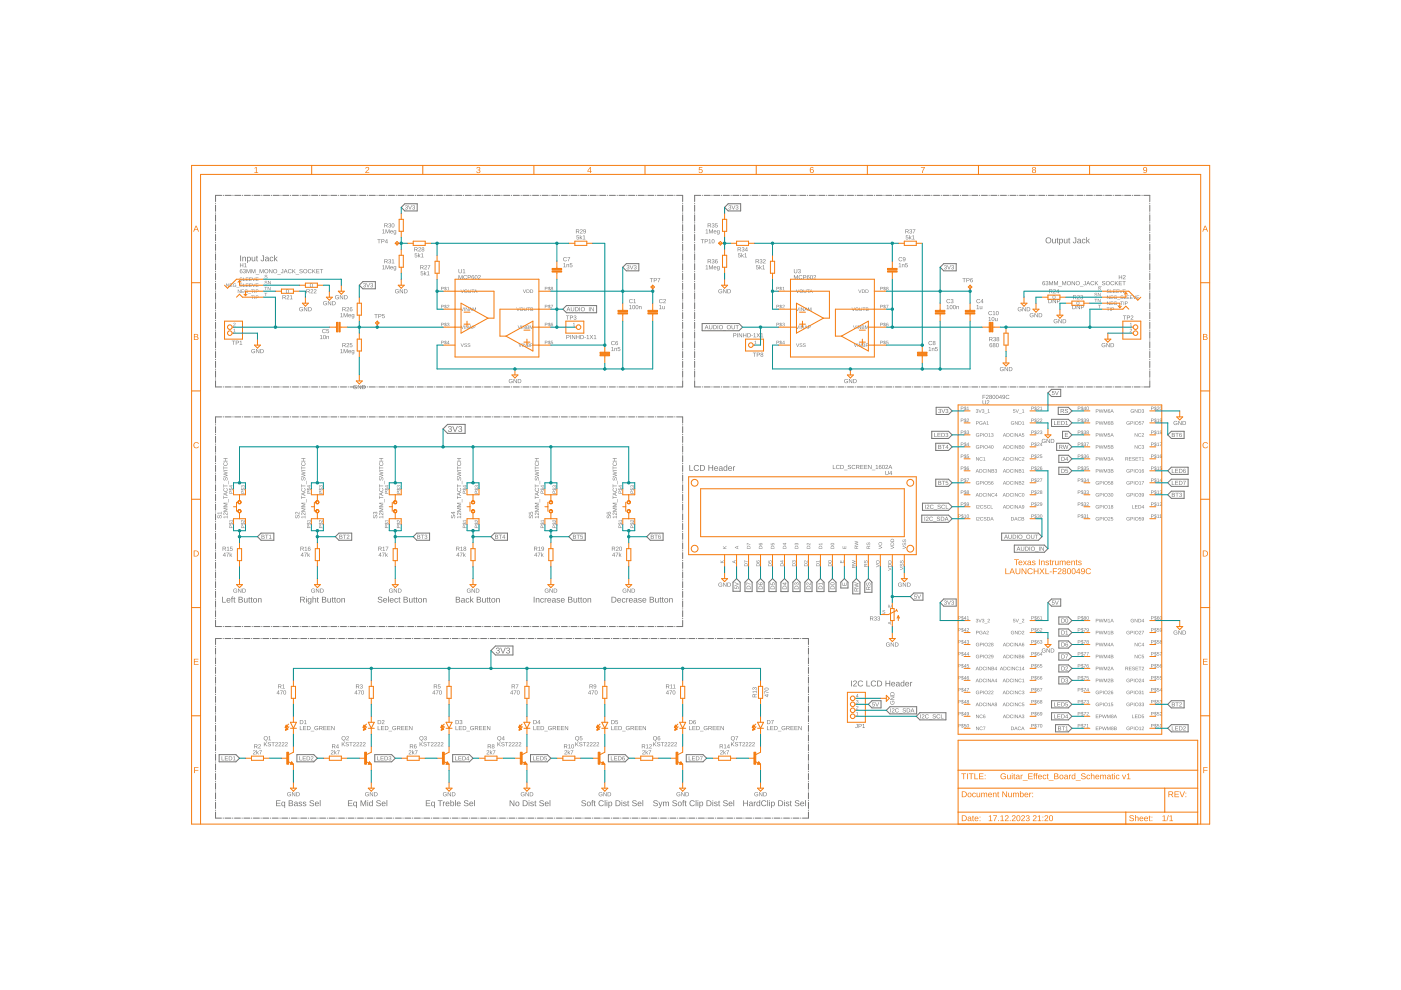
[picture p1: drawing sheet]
<svg xmlns="http://www.w3.org/2000/svg" width="297mm" height="210mm" viewBox="0 0 297 210" stroke-linecap="round" stroke-linejoin="round" font-family="sans-serif">
<g fill="#757575">
<path d="M73.8 169.7h.9v.1h-.8v.4h.8v.2h-.8v.4h.8v.1h-.9zM75 170h.3l.2 .1 .2-.1v1.3h-.2v-.5a.33 .33 0 0 1-.3 .1 .33 .33 0 0 1-.3-.2zM75.1 170.2l.1 .6a.32 .32 0 0 0 .3-.4 .32 .32 0 0 0-.4-.2zM76.4 169.7h.3l.3 1 .4-1h.2v1.2h-.1v-1.1l-.4 1.1-.5-1.1v1.1h-.2zM77.9 169.6h.2v.2h-.2zM77.9 170h.2v.9h-.2zM78.4 170h.3l.2 .1v-.5h.1l.1 1.3-.2-.1a.33 .33 0 0 1-.4 .1 .33 .33 0 0 1-.2-.2zM78.5 170.2v.6a.32 .32 0 0 0 .4-.4 .32 .32 0 0 0-.4-.2zM79.9 169.8l.5-.1 .3 .3h-.1a.28 .28 0 0 0-.4-.2 .28 .28 0 0 0-.2 .3 .51 .51 0 0 1 .6 .2 .51 .51 0 0 1 0 .5l-.1 .1a.55 .55 0 0 1-.8-.3h.2a.33 .33 0 0 0 .4 .2 .33 .33 0 0 0 .2-.3l-.5-.2a.3 .3 0 0 1-.2-.2 .3 .3 0 0 1 .1-.3zM81 170.1a.43 .43 0 0 1 .7 .1l.1 .3h-.7a.27 .27 0 0 0 .2 .3 .27 .27 0 0 0 .3-.1h.1a.48 .48 0 0 1-.7 .1 .48 .48 0 0 1 0-.7zM81.2 170.2l-.1 .2h.5l-.2-.3zM82 169.6h.1v1.3h-.1z"/>
<path d="M58.5 169.7h1v.1h-.8v.4h.7v.2h-.7v.4h.8v.1h-1zM59.8 170h.3l.2 .1 .2-.1-.1 1.3h-.1v-.5a.33 .33 0 0 1-.3 .1 .33 .33 0 0 1-.3-.2zM59.9 170.2v.6a.32 .32 0 0 0 .4-.4 .32 .32 0 0 0-.4-.2zM61.2 169.7l.8 .1 .1 .3-.2 .2 .2 .2-.1 .3-.8 .1zM61.4 169.8v.4l.5-.1-.1-.2zM61.4 170.3v.5l.6-.1-.1-.3zM62.4 170.1l.6-.1 .2 .9-.3-.2a.31 .31 0 0 1-.5 .2 .31 .31 0 0 1 .1-.5l.4-.1a.21 .21 0 0 0-.1-.2 .21 .21 0 0 0-.3 .1h-.1zM62.5 170.6a.25 .25 0 0 0 .5 0 .25 .25 0 0 0-.5 0zM63.4 170h.4l.2 .2-.4-.1v.2a.36 .36 0 0 1 .4 .2 .36 .36 0 0 1-.1 .5 .36 .36 0 0 1-.5-.1l-.1-.2h.2a.23 .23 0 0 0 .2 .1 .23 .23 0 0 0 .2-.2l-.2-.1a.31 .31 0 0 1-.3-.1 .31 .31 0 0 1 0-.4zM64.3 170h.4l.2 .2-.4-.1-.1 .2a.36 .36 0 0 1 .5 .2 .36 .36 0 0 1-.1 .5 .36 .36 0 0 1-.5-.1l-.1-.2h.1a.23 .23 0 0 0 .3 .1 .23 .23 0 0 0 .2-.2l-.2-.1a.31 .31 0 0 1-.3-.1 .31 .31 0 0 1 0-.4zM65.8 169.8l.5-.1 .3 .3h-.2a.28 .28 0 0 0-.3-.2 .28 .28 0 0 0-.2 .3 .51 .51 0 0 1 .5 .2 .51 .51 0 0 1 .1 .5l-.2 .1a.55 .55 0 0 1-.7-.3h.2a.33 .33 0 0 0 .3 .2 .33 .33 0 0 0 .3-.3l-.5-.2a.3 .3 0 0 1-.3-.2 .3 .3 0 0 1 .2-.3zM66.9 170.1a.43 .43 0 0 1 .7 .1v.3h-.7a.27 .27 0 0 0 .2 .3 .27 .27 0 0 0 .3-.1h.2a.48 .48 0 0 1-.7 .1 .48 .48 0 0 1 0-.7zM67 170.2l-.1 .2h.5l-.1-.3zM67.8 169.6h.2v1.3h-.2z"/>
<path d="M90.3 169.7h.9v.1h-.7v.4h.7v.2h-.7v.4h.7v.1h-.9zM91.6 170h.2l.2 .1 .2-.1v1.3h-.2v-.5a.33 .33 0 0 1-.3 .1 .33 .33 0 0 1-.3-.2zM91.6 170.2l.1 .6a.32 .32 0 0 0 .3-.4 .32 .32 0 0 0-.4-.2zM92.8 169.7h1v.1h-.4v1.1h-.2v-1.1h-.4zM93.9 170h.2v.2l.3-.2-.3 .3v.6h-.2zM94.6 170.1a.43 .43 0 0 1 .6 .1l.1 .3h-.7a.27 .27 0 0 0 .2 .3 .27 .27 0 0 0 .3-.1h.2a.48 .48 0 0 1-.7 .1 .48 .48 0 0 1 0-.7zM94.7 170.2l-.1 .2h.5l-.1-.3zM95.5 169.6h.2l-.1 .5a.33 .33 0 0 1 .4-.1 .33 .33 0 0 1 .3 .2 .49 .49 0 0 1-.4 .7l-.2-.1-.2 .1zM95.7 170.2l.1 .6a.32 .32 0 0 0 .3-.4 .32 .32 0 0 0-.4-.2zM96.5 169.6h.1v1.3h-.1zM96.9 170.1a.43 .43 0 0 1 .7 .1l.1 .3h-.7a.27 .27 0 0 0 .2 .3 .27 .27 0 0 0 .3-.1h.1a.48 .48 0 0 1-.7 .1 .48 .48 0 0 1 0-.7zM97.1 170.2l-.1 .2h.5l-.1-.3zM98.5 169.8l.5-.1 .3 .3h-.1a.28 .28 0 0 0-.4-.2 .28 .28 0 0 0-.2 .3 .51 .51 0 0 1 .5 .2 .51 .51 0 0 1 .1 .5l-.1 .1a.55 .55 0 0 1-.8-.3h.2a.33 .33 0 0 0 .4 .2 .33 .33 0 0 0 .2-.3l-.5-.2a.3 .3 0 0 1-.2-.2 .3 .3 0 0 1 .1-.3zM99.6 170.1a.43 .43 0 0 1 .7 .1v.3h-.6a.27 .27 0 0 0 .1 .3 .27 .27 0 0 0 .4-.1h.1a.48 .48 0 0 1-.7 .1 .48 .48 0 0 1 0-.7zM99.7 170.2v.2h.5l-.2-.3zM100.5 169.6h.2v1.3h-.2z"/>
<path d="M108.1 169.7h.2l.6 1v-1h.2v1.2h-.2l-.7-1v1h-.1zM109.2 170.5a.47 .47 0 0 1 .9 0 .47 .47 0 0 1-.9 0zM109.5 170.2a.34 .34 0 0 0-.1 .4 .34 .34 0 0 0 .5 .1v-.5zM110.8 169.7h.4a.61 .61 0 0 1 .7 .6 .61 .61 0 0 1-.6 .6h-.5zM111 169.8v1a.52 .52 0 0 0 .7-.5 .52 .52 0 0 0-.7-.5zM112.1 169.6h.1v.2h-.1zM112.1 170h.1v.9h-.1zM112.5 170h.4l.3 .2-.5-.1v.2a.36 .36 0 0 1 .4 .2 .36 .36 0 0 1-.1 .5 .36 .36 0 0 1-.5-.1l-.1-.2h.2a.23 .23 0 0 0 .3 .1 .23 .23 0 0 0 .1-.2l-.1-.1a.31 .31 0 0 1-.4-.1 .31 .31 0 0 1 0-.4zM113.4 169.8l.3 .2-.2 .1v.6l.2 .2h-.3v-.2l-.1-.7zM114.5 169.8l.5-.1 .3 .3h-.2a.28 .28 0 0 0-.3-.2 .28 .28 0 0 0-.2 .3 .51 .51 0 0 1 .5 .2 .51 .51 0 0 1 .1 .5l-.2 .1a.55 .55 0 0 1-.7-.3h.2a.33 .33 0 0 0 .4 .2 .33 .33 0 0 0 .2-.3l-.5-.2a.3 .3 0 0 1-.2-.2 .3 .3 0 0 1 .1-.3zM115.6 170.1a.43 .43 0 0 1 .7 .1v.3h-.6a.27 .27 0 0 0 .1 .3 .27 .27 0 0 0 .4-.1h.1a.48 .48 0 0 1-.7 .1 .48 .48 0 0 1 0-.7zM115.7 170.2v.2h.5l-.2-.3zM116.5 169.6h.2v1.3h-.2z"/>
<path d="M123.4 169.8l.5-.1 .3 .3h-.1a.28 .28 0 0 0-.4-.2 .28 .28 0 0 0-.2 .3 .51 .51 0 0 1 .6 .2 .51 .51 0 0 1 0 .5l-.1 .1a.55 .55 0 0 1-.8-.3h.2a.33 .33 0 0 0 .4 .2 .33 .33 0 0 0 .2-.3l-.5-.2a.3 .3 0 0 1-.2-.2 .3 .3 0 0 1 .1-.3zM124.3 170.5a.5 .5 0 0 1 1 0 .5 .5 0 0 1-1 0zM124.6 170.2a.34 .34 0 0 0 0 .4 .34 .34 0 0 0 .4 .1v-.5zM125.5 169.7l.3-.1-.2 .2 .2 .3h-.2v.8h-.1v-.8h-.1zM126 169.8l.3 .2-.2 .1v.6l.2 .2h-.3v-.2l-.2-.7zM127.1 169.8l.6-.1 .3 .3h-.1a.46 .46 0 0 0-.7 0 .46 .46 0 0 0 0 .7 .46 .46 0 0 0 .7-.2l.1 .1a.63 .63 0 0 1-.9 .2 .63 .63 0 0 1 0-1zM128.2 169.6h.2v1.3h-.2zM128.6 169.6h.2v.2h-.2zM128.6 170h.2v.9h-.2zM129 170l.2 .1a.33 .33 0 0 1 .3-.1 .33 .33 0 0 1 .3 .2 .49 .49 0 0 1-.4 .7l-.2-.1v.5h-.2zM129.3 170.1a.31 .31 0 0 0-.2 .5 .31 .31 0 0 0 .5 0v-.4zM130.5 169.7h.4a.61 .61 0 0 1 .7 .6 .61 .61 0 0 1-.6 .6h-.5zM130.7 169.8v1a.52 .52 0 0 0 .7-.5 .52 .52 0 0 0-.7-.5zM131.8 169.6h.1v.2h-.1zM131.8 170h.1v.9h-.1zM132.2 170h.4l.3 .2-.5-.1v.2a.36 .36 0 0 1 .4 .2 .36 .36 0 0 1-.1 .5 .36 .36 0 0 1-.5-.1l-.1-.2h.2a.23 .23 0 0 0 .2 .1 .23 .23 0 0 0 .2-.2l-.1-.1a.31 .31 0 0 1-.4-.1 .31 .31 0 0 1 0-.4zM133.1 169.8l.3 .2-.2 .1v.6l.2 .2h-.3v-.2l-.1-.7zM134.2 169.8l.5-.1 .3 .3h-.2a.28 .28 0 0 0-.3-.2 .28 .28 0 0 0-.2 .3 .51 .51 0 0 1 .5 .2 .51 .51 0 0 1 .1 .5l-.2 .1a.55 .55 0 0 1-.7-.3h.2a.33 .33 0 0 0 .3 .2 .33 .33 0 0 0 .3-.3l-.5-.2a.3 .3 0 0 1-.2-.2 .3 .3 0 0 1 .1-.3zM135.3 170.1a.43 .43 0 0 1 .7 .1v.3h-.7a.27 .27 0 0 0 .2 .3 .27 .27 0 0 0 .4-.1h.1a.48 .48 0 0 1-.7 .1 .48 .48 0 0 1 0-.7zM135.4 170.2l-.1 .2h.6l-.2-.3zM136.2 169.6h.2v1.3h-.2z"/>
<path d="M138.6 169.8l.6-.1 .3 .3h-.2a.28 .28 0 0 0-.3-.2 .28 .28 0 0 0-.2 .3 .51 .51 0 0 1 .5 .2 .51 .51 0 0 1 .1 .5l-.2 .1a.55 .55 0 0 1-.7-.3h.1a.33 .33 0 0 0 .4 .2 .33 .33 0 0 0 .3-.3l-.6-.2a.3 .3 0 0 1-.2-.2 .3 .3 0 0 1 .1-.3zM139.6 170h.1l.3 .8 .3-.8h.2l-.5 1.1a.22 .22 0 0 1-.1 .2 .22 .22 0 0 1-.3-.1l.4-.3zM140.6 170l.1 .1a.29 .29 0 0 1 .3-.1 .29 .29 0 0 1 .3 .1 .29 .29 0 0 1 .3-.1 .29 .29 0 0 1 .2 .3v.6h-.1v-.7l-.2-.1-.2 .2v.6h-.2v-.7l-.2-.1-.2 .8h-.1zM142.7 169.8l.5-.1 .3 .3h-.1a.28 .28 0 0 0-.4-.2 .28 .28 0 0 0-.2 .3 .51 .51 0 0 1 .5 .2 .51 .51 0 0 1 .1 .5l-.1 .1a.55 .55 0 0 1-.8-.3h.2a.33 .33 0 0 0 .4 .2 .33 .33 0 0 0 .2-.3l-.5-.2a.3 .3 0 0 1-.2-.2 .3 .3 0 0 1 .1-.3zM143.6 170.5a.47 .47 0 0 1 .9 0 .47 .47 0 0 1-.9 0zM143.9 170.2a.34 .34 0 0 0-.1 .4 .34 .34 0 0 0 .5 .1v-.5zM144.8 169.7l.3-.1-.2 .2 .2 .3h-.2v.8h-.1v-.8h-.2zM145.3 169.8l.3 .2-.2 .1v.6l.2 .2h-.3l-.1-.2-.1-.7zM146.3 169.8l.7-.1 .3 .3h-.2a.46 .46 0 0 0-.6 0 .46 .46 0 0 0 0 .7 .46 .46 0 0 0 .7-.2l.1 .1a.63 .63 0 0 1-.9 .2 .63 .63 0 0 1-.1-1zM147.5 169.6h.2v1.3h-.2zM147.9 169.6h.1v.2h-.1zM147.9 170h.1v.9h-.1zM148.3 170l.1 .1a.33 .33 0 0 1 .4-.1 .33 .33 0 0 1 .3 .2 .49 .49 0 0 1-.4 .7l-.3-.1v.5h-.1zM148.6 170.1a.31 .31 0 0 0-.2 .5 .31 .31 0 0 0 .5 0v-.4zM149.8 169.7h.4a.61 .61 0 0 1 .6 .6 .61 .61 0 0 1-.5 .6h-.5zM150 169.8v1a.52 .52 0 0 0 .7-.5 .52 .52 0 0 0-.7-.5zM151.1 169.6h.1v.2h-.1zM151.1 170h.1v.9h-.1zM151.5 170h.4l.2 .2-.4-.1-.1 .2a.36 .36 0 0 1 .5 .2 .36 .36 0 0 1-.1 .5 .36 .36 0 0 1-.5-.1l-.1-.2h.1a.23 .23 0 0 0 .3 .1 .23 .23 0 0 0 .2-.2l-.2-.1a.31 .31 0 0 1-.3-.1 .31 .31 0 0 1 0-.4zM152.4 169.8l.3 .2-.2 .1v.6l.2 .2h-.3v-.2l-.2-.7zM153.5 169.8l.5-.1 .3 .3h-.2a.28 .28 0 0 0-.3-.2 .28 .28 0 0 0-.2 .3 .51 .51 0 0 1 .5 .2 .51 .51 0 0 1 .1 .5l-.2 .1a.55 .55 0 0 1-.7-.3h.1a.33 .33 0 0 0 .4 .2 .33 .33 0 0 0 .3-.3l-.5-.2a.3 .3 0 0 1-.3-.2 .3 .3 0 0 1 .2-.3zM154.6 170.1a.43 .43 0 0 1 .7 .1v.3h-.7a.27 .27 0 0 0 .2 .3 .27 .27 0 0 0 .3-.1h.2a.48 .48 0 0 1-.7 .1 .48 .48 0 0 1 0-.7zM154.7 170.2l-.1 .2h.5l-.1-.3zM155.5 169.6h.2v1.3h-.2z"/>
<path d="M157.6 169.7h.1v.5h.7v-.5h.2v1.2h-.2v-.5h-.7v.5h-.1zM158.9 170.1l.6-.1 .2 .9-.3-.2a.31 .31 0 0 1-.5 .2 .31 .31 0 0 1 .1-.5l.4-.1a.21 .21 0 0 0-.1-.2 .21 .21 0 0 0-.3 .1h-.2zM159 170.6a.22 .22 0 0 0 .4 0 .22 .22 0 0 0-.4 0zM159.8 170h.2v.2l.3-.2-.3 .3v.6h-.2zM160.5 170h.3l.2 .1v-.5h.2v1.3l-.2-.1a.33 .33 0 0 1-.3 .1 .33 .33 0 0 1-.3-.2zM160.6 170.2l.1 .6a.32 .32 0 0 0 .3-.4 .32 .32 0 0 0-.4-.2zM161.5 169.8l.7-.1 .3 .3h-.2a.46 .46 0 0 0-.6 0 .46 .46 0 0 0 0 .7 .46 .46 0 0 0 .7-.2l.1 .1a.63 .63 0 0 1-.9 .2 .63 .63 0 0 1-.1-1zM162.7 169.6h.1v1.3h-.1zM163.1 169.6h.1v.2h-.1zM163.1 170h.1v.9h-.1zM163.5 170l.1 .1a.33 .33 0 0 1 .4-.1 .33 .33 0 0 1 .3 .2 .49 .49 0 0 1-.4 .7l-.3-.1v.5h-.1zM163.7 170.1a.31 .31 0 0 0-.1 .5 .31 .31 0 0 0 .5 0v-.4zM165 169.7h.4a.61 .61 0 0 1 .6 .6 .61 .61 0 0 1-.6 .6h-.4zM165.2 169.8v1a.52 .52 0 0 0 .7-.5 .52 .52 0 0 0-.7-.5zM166.2 169.6h.2v.2h-.2zM166.2 170h.2v.9h-.2zM166.7 170h.4l.2 .2-.4-.1-.1 .2a.36 .36 0 0 1 .5 .2 .36 .36 0 0 1-.1 .5 .36 .36 0 0 1-.5-.1l-.1-.2h.1a.23 .23 0 0 0 .3 .1 .23 .23 0 0 0 .2-.2l-.2-.1a.31 .31 0 0 1-.3-.1 .31 .31 0 0 1 0-.4zM167.6 169.8l.3 .2-.2 .1v.6l.2 .2h-.3l-.1-.2-.1-.7zM168.7 169.8l.5-.1 .3 .3h-.2a.28 .28 0 0 0-.3-.2 .28 .28 0 0 0-.2 .3 .51 .51 0 0 1 .5 .2 .51 .51 0 0 1 .1 .5l-.2 .1a.55 .55 0 0 1-.7-.3h.1a.33 .33 0 0 0 .4 .2 .33 .33 0 0 0 .3-.3l-.6-.2a.3 .3 0 0 1-.2-.2 .3 .3 0 0 1 .2-.3zM169.8 170.1a.43 .43 0 0 1 .6 .1l.1 .3h-.7a.27 .27 0 0 0 .2 .3 .27 .27 0 0 0 .3-.1h.2a.48 .48 0 0 1-.8 .1 .48 .48 0 0 1 .1-.7zM169.9 170.2l-.1 .2h.5l-.1-.3zM170.7 169.6h.1v1.3h-.1z"/>
<path d="M47.1 126.5h.2v1.1h.6v.2h-.8zM48.1 126.9a.43 .43 0 0 1 .7 .1l.1 .3h-.7a.27 .27 0 0 0 .2 .3 .27 .27 0 0 0 .3-.1l.1 .1a.48 .48 0 0 1-.7 0 .48 .48 0 0 1 0-.7zM48.3 127l-.1 .2h.5l-.1-.3zM49.2 126.5h.2l-.1 .2 .1 .2h-.1v.9h-.2v-.9h-.1zM49.6 126.6l.3 .2-.2 .1v.6l.2 .2h-.3v-.1l-.1-.8zM50.6 126.5l.8 .2v.2l-.2 .2 .3 .2-.1 .4-.8 .1zM50.7 126.7v.4l.6-.2-.1-.2zM50.7 127.2v.4l.6-.1-.1-.3zM51.7 126.8h.2v.6a.23 .23 0 0 0 .2 .3 .23 .23 0 0 0 .2-.3v-.6h.2v1h-.2v-.2a.32 .32 0 0 1-.3 .2 .32 .32 0 0 1-.3-.4zM52.8 126.6l.3 .2-.2 .1v.6l.2 .2h-.3l-.1-.1-.1-.8zM53.3 126.6l.3 .2-.2 .1v.6l.2 .2h-.3l-.1-.1-.1-.8zM53.6 127.3a.47 .47 0 0 1 .9 0 .47 .47 0 0 1-.9 0zM53.9 127a.34 .34 0 0 0-.1 .5 .34 .34 0 0 0 .5 .1v-.6zM54.7 126.8h.1v.2a.32 .32 0 0 1 .4-.2 .32 .32 0 0 1 .2 .3v.7h-.1v-.6a.23 .23 0 0 0-.3-.3 .23 .23 0 0 0-.1 .3v.6h-.2z"/>
<path d="M63.6 126.5h.6a.35 .35 0 0 1 .4 .3 .35 .35 0 0 1-.3 .4l.4 .6h-.2l-.3-.6h-.4v.6h-.2zM63.8 126.7v.4h.4a.23 .23 0 0 0 .3-.2 .23 .23 0 0 0-.3-.2zM64.9 126.5h.1v.1h-.1zM64.9 126.8h.1v1h-.1zM65.3 126.9l.3-.1 .3 .2 .1-.2v1.1l-.4 .2-.3-.1 .1-.1 .4 .1 .1-.4a.33 .33 0 0 1-.4 .2 .33 .33 0 0 1-.3-.3zM65.4 127v.5a.32 .32 0 0 0 .5-.1 .32 .32 0 0 0-.3-.5zM66.3 126.5h.1v.5a.32 .32 0 0 1 .4-.2 .32 .32 0 0 1 .2 .3v.7h-.1v-.6a.23 .23 0 0 0-.3-.3 .23 .23 0 0 0-.2 .3v.6h-.1zM67.3 126.6l.3 .2-.2 .1v.6l.2 .2h-.3v-.1l-.1-.8zM68.3 126.5l.8 .2v.2l-.2 .2 .3 .2-.1 .4-.8 .1zM68.4 126.7v.4l.6-.2-.1-.2zM68.4 127.2v.4l.6-.1-.1-.3zM69.4 126.8h.2v.6a.23 .23 0 0 0 .2 .3 .23 .23 0 0 0 .2-.3v-.6h.2v1h-.2v-.2a.32 .32 0 0 1-.3 .2 .32 .32 0 0 1-.3-.4zM70.5 126.6l.3 .2-.2 .1v.6l.2 .2h-.3l-.1-.1-.1-.8zM71 126.6l.3 .2-.2 .1v.6l.2 .2h-.3l-.1-.1-.1-.8zM71.2 127.3a.5 .5 0 0 1 1 0 .5 .5 0 0 1-1 0zM71.6 127a.34 .34 0 0 0-.1 .5 .34 .34 0 0 0 .5 .1v-.6zM72.4 126.8h.1v.2a.32 .32 0 0 1 .4-.2 .32 .32 0 0 1 .2 .3v.7h-.1v-.6a.23 .23 0 0 0-.3-.3 .23 .23 0 0 0-.2 .3v.6h-.1z"/>
<path d="M80.2 126.6l.6-.1 .3 .3h-.2a.28 .28 0 0 0-.4-.2 .28 .28 0 0 0-.2 .4 .51 .51 0 0 1 .6 .1 .51 .51 0 0 1 .1 .6h-.2a.55 .55 0 0 1-.7-.2l.1-.1a.33 .33 0 0 0 .4 .3 .33 .33 0 0 0 .3-.4l-.6-.2a.3 .3 0 0 1-.2-.2 .3 .3 0 0 1 .1-.3zM81.4 126.9a.43 .43 0 0 1 .6 .1l.1 .3h-.7a.27 .27 0 0 0 .2 .3 .27 .27 0 0 0 .3-.1l.2 .1a.48 .48 0 0 1-.8 0 .48 .48 0 0 1 .1-.7zM81.5 127l-.1 .2h.5l-.1-.3zM82.3 126.5h.1v1.3h-.1zM82.7 126.9a.43 .43 0 0 1 .7 .1l.1 .3h-.7a.27 .27 0 0 0 .2 .3 .27 .27 0 0 0 .3-.1l.1 .1a.48 .48 0 0 1-.7 0 .48 .48 0 0 1 0-.7zM82.9 127l-.1 .2h.5l-.2-.3zM83.7 126.9l.4-.1 .3 .3-.3-.2a.32 .32 0 0 0-.4 .4 .32 .32 0 0 0 .5 .2h.2a.45 .45 0 0 1-.7 .2 .45 .45 0 0 1 0-.8zM84.6 126.6l.3 .2-.2 .1v.6l.2 .2h-.3v-.1l-.1-.8zM85.6 126.5l.8 .2v.2l-.2 .2 .3 .2-.1 .4-.8 .1zM85.7 126.7v.4l.6-.2-.1-.2zM85.7 127.2v.4l.6-.1-.1-.3zM86.7 126.8h.2v.6a.23 .23 0 0 0 .2 .3 .23 .23 0 0 0 .2-.3v-.6h.2v1h-.2v-.2a.32 .32 0 0 1-.3 .2 .32 .32 0 0 1-.3-.4zM87.8 126.6l.3 .2-.2 .1v.6l.2 .2h-.3l-.1-.1-.1-.8zM88.3 126.6l.2 .2-.1 .1v.6l.2 .2h-.3l-.1-.1-.1-.8zM88.5 127.3a.5 .5 0 0 1 1 0 .5 .5 0 0 1-1 0zM88.9 127a.34 .34 0 0 0-.1 .5 .34 .34 0 0 0 .5 .1v-.6zM89.7 126.8h.1v.2a.32 .32 0 0 1 .4-.2 .32 .32 0 0 1 .2 .3v.7h-.1v-.6a.23 .23 0 0 0-.3-.3 .23 .23 0 0 0-.2 .3v.6h-.1z"/>
<path d="M96.6 126.5l.9 .2v.2l-.2 .2 .3 .2-.1 .4-.9 .1zM96.8 126.7v.4l.5-.2v-.2zM96.8 127.2v.4l.6-.1-.1-.3zM97.8 126.9h.6l.3 .9-.3-.2a.31 .31 0 0 1-.5 .1 .31 .31 0 0 1 .1-.5h.4a.21 .21 0 0 0-.2-.3 .21 .21 0 0 0-.2 .2h-.2zM97.9 127.4a.25 .25 0 0 0 .5 0 .25 .25 0 0 0-.5 0zM98.8 126.9l.5-.1 .2 .3-.3-.2a.32 .32 0 0 0-.3 .4 .32 .32 0 0 0 .4 .2h.2a.45 .45 0 0 1-.7 .2 .45 .45 0 0 1 0-.8zM99.7 126.5h.1v.8l.4-.5h.2l-.4 .4 .4 .6h-.1l-.4-.5-.1 .5h-.1zM101.1 126.5l.8 .2v.2l-.2 .2 .3 .2-.1 .4-.8 .1zM101.2 126.7v.4l.6-.2-.1-.2zM101.2 127.2v.4l.6-.1-.1-.3zM102.2 126.8h.2v.6a.23 .23 0 0 0 .2 .3 .23 .23 0 0 0 .2-.3v-.6h.2v1h-.2v-.2a.32 .32 0 0 1-.3 .2 .32 .32 0 0 1-.3-.4zM103.3 126.6l.3 .2-.2 .1v.6l.2 .2h-.3l-.1-.1-.1-.8zM103.8 126.6l.3 .2-.2 .1v.6l.2 .2h-.3l-.1-.1-.1-.8zM104.1 127.3a.47 .47 0 0 1 .9 0 .47 .47 0 0 1-.9 0zM104.4 127a.34 .34 0 0 0-.1 .5 .34 .34 0 0 0 .5 .1v-.6zM105.2 126.8h.1l.1 .2a.32 .32 0 0 1 .3-.2 .32 .32 0 0 1 .3 .3v.7h-.2v-.6a.23 .23 0 0 0-.3-.3 .23 .23 0 0 0-.1 .3v.6h-.2z"/>
<path d="M113.2 126.5h.1v1.3h-.1zM113.6 126.8h.2v.2a.32 .32 0 0 1 .3-.2 .32 .32 0 0 1 .3 .3v.7h-.2v-.6a.23 .23 0 0 0-.2-.3 .23 .23 0 0 0-.2 .3v.6h-.2zM114.7 126.9l.4-.1 .2 .3-.3-.2a.32 .32 0 0 0-.3 .4 .32 .32 0 0 0 .4 .2h.2a.45 .45 0 0 1-.7 .2 .45 .45 0 0 1 .1-.8zM115.5 126.8h.1v.2l.3-.2-.2 .3-.1 .7h-.1zM116.1 126.9a.43 .43 0 0 1 .7 .1l.1 .3h-.7a.27 .27 0 0 0 .2 .3 .27 .27 0 0 0 .3-.1l.1 .1a.48 .48 0 0 1-.7 0 .48 .48 0 0 1 0-.7zM116.3 127l-.1 .2h.5l-.1-.3zM117.1 126.9h.6l.2 .9-.3-.2a.31 .31 0 0 1-.5 .1 .31 .31 0 0 1 .1-.5h.4a.21 .21 0 0 0-.1-.3 .21 .21 0 0 0-.3 .2h-.1zM117.2 127.4a.25 .25 0 0 0 .5 0 .25 .25 0 0 0-.5 0zM118.1 126.9l.4-.1 .2 .2-.4-.1v.3a.36 .36 0 0 1 .4 .1 .36 .36 0 0 1-.1 .5 .36 .36 0 0 1-.5-.1l-.1-.2 .2 .1a.23 .23 0 0 0 .2 .1 .23 .23 0 0 0 .2-.3h-.2a.31 .31 0 0 1-.3-.2 .31 .31 0 0 1 0-.3zM119 126.9a.43 .43 0 0 1 .7 .1v.3h-.6a.27 .27 0 0 0 .1 .3 .27 .27 0 0 0 .4-.1l.1 .1a.48 .48 0 0 1-.7 0 .48 .48 0 0 1 0-.7zM119.1 127v.2h.5l-.2-.3zM120.5 126.5l.8 .2v.2l-.2 .2 .3 .2-.1 .4-.8 .1zM120.6 126.7v.4l.5-.2v-.2zM120.6 127.2v.4l.6-.1-.1-.3zM121.6 126.8h.2v.6a.23 .23 0 0 0 .2 .3 .23 .23 0 0 0 .2-.3v-.6h.2v1h-.2v-.2a.32 .32 0 0 1-.4 .2 .32 .32 0 0 1-.2-.4zM122.7 126.6l.2 .2-.1 .1v.6l.2 .2h-.3l-.1-.1-.1-.8zM123.2 126.6l.2 .2-.1 .1v.6l.2 .2h-.3l-.1-.1-.1-.8zM123.4 127.3a.5 .5 0 0 1 1 0 .5 .5 0 0 1-1 0zM123.8 127a.34 .34 0 0 0-.1 .5 .34 .34 0 0 0 .5 .1v-.6zM124.6 126.8h.1v.2a.32 .32 0 0 1 .4-.2 .32 .32 0 0 1 .2 .3v.7h-.1v-.6a.23 .23 0 0 0-.3-.3 .23 .23 0 0 0-.2 .3v.6h-.1z"/>
<path d="M129.6 126.5h.5a.61 .61 0 0 1 .6 .6 .61 .61 0 0 1-.6 .7h-.5zM129.8 126.7v.9a.52 .52 0 0 0 .7-.5 .52 .52 0 0 0-.7-.4zM131 126.9a.43 .43 0 0 1 .6 .1l.1 .3h-.7a.27 .27 0 0 0 .2 .3 .27 .27 0 0 0 .3-.1l.2 .1a.48 .48 0 0 1-.8 0 .48 .48 0 0 1 .1-.7zM131.1 127l-.1 .2h.5l-.1-.3zM132 126.9l.4-.1 .2 .3-.3-.2a.32 .32 0 0 0-.3 .4 .32 .32 0 0 0 .4 .2h.2a.45 .45 0 0 1-.7 .2 .45 .45 0 0 1 .1-.8zM132.8 126.8h.1v.2l.3-.2-.2 .3-.1 .7h-.1zM133.4 126.9a.43 .43 0 0 1 .7 .1l.1 .3h-.7a.27 .27 0 0 0 .2 .3 .27 .27 0 0 0 .3-.1l.1 .1a.48 .48 0 0 1-.7 0 .48 .48 0 0 1 0-.7zM133.6 127l-.1 .2h.5l-.1-.3zM134.4 126.9h.6l.2 .9-.3-.2a.31 .31 0 0 1-.5 .1 .31 .31 0 0 1 .1-.5h.4a.21 .21 0 0 0-.1-.3 .21 .21 0 0 0-.3 .2h-.1zM134.5 127.4a.22 .22 0 0 0 .4 0 .22 .22 0 0 0-.4 0zM135.4 126.9l.4-.1 .2 .2-.4-.1v.3a.36 .36 0 0 1 .4 .1 .36 .36 0 0 1-.1 .5 .36 .36 0 0 1-.5-.1l-.1-.2 .1 .1a.23 .23 0 0 0 .3 .1 .23 .23 0 0 0 .2-.3h-.2a.31 .31 0 0 1-.3-.2 .31 .31 0 0 1 0-.3zM136.3 126.9a.43 .43 0 0 1 .7 .1v.3h-.6a.27 .27 0 0 0 .1 .3 .27 .27 0 0 0 .4-.1l.1 .1a.48 .48 0 0 1-.7 0 .48 .48 0 0 1 0-.7zM136.4 127v.2h.5l-.2-.3zM137.7 126.5l.9 .2v.2l-.2 .2 .3 .2-.1 .4-.9 .1zM137.9 126.7v.4l.5-.2v-.2zM137.9 127.2v.4l.6-.1-.1-.3zM138.9 126.8h.2v.6a.23 .23 0 0 0 .2 .3 .23 .23 0 0 0 .2-.3v-.6h.2v1h-.2v-.2a.32 .32 0 0 1-.4 .2 .32 .32 0 0 1-.2-.4zM140 126.6l.2 .2-.1 .1v.6l.2 .2h-.3l-.1-.1-.1-.8zM140.5 126.6l.2 .2-.1 .1v.6l.2 .2h-.3l-.1-.1-.1-.8zM140.7 127.3a.5 .5 0 0 1 1 0 .5 .5 0 0 1-1 0zM141.1 127a.34 .34 0 0 0-.1 .5 .34 .34 0 0 0 .5 .1v-.6zM141.9 126.8h.1v.2a.32 .32 0 0 1 .4-.2 .32 .32 0 0 1 .2 .3v.7h-.1v-.6a.23 .23 0 0 0-.3-.3 .23 .23 0 0 0-.2 .3v.6h-.1z"/>
<path d="M50.9 54.2h.2v1.2h-.2zM51.4 54.4h.1v.2a.32 .32 0 0 1 .4-.2 .32 .32 0 0 1 .2 .4v.6h-.1v-.6a.23 .23 0 0 0-.3-.3 .23 .23 0 0 0-.1 .3v.6h-.2zM52.4 54.4l.1 .2a.33 .33 0 0 1 .4-.2 .33 .33 0 0 1 .3 .3 .49 .49 0 0 1-.4 .7l-.3-.2v.6h-.1zM52.6 54.6a.31 .31 0 0 0-.1 .5 .31 .31 0 0 0 .5 0v-.5zM53.4 54.4h.1v.6a.23 .23 0 0 0 .3 .3 .23 .23 0 0 0 .2-.3v-.6h.1v1h-.1v-.2a.32 .32 0 0 1-.4 .2 .32 .32 0 0 1-.2-.3zM54.4 54.2l.3 .2-.2 .2v.6l.2 .2-.3-.1v-.1l-.1-.8zM55.6 54.2h.4v1l-.2 .2h-.4l-.1-.3h.1a.2 .2 0 0 0 .2 .2 .2 .2 0 0 0 .2-.3v-.7h-.2zM56.3 54.5h.6l.2 .9-.3-.2a.31 .31 0 0 1-.5 .2 .31 .31 0 0 1 .1-.6h.4a.21 .21 0 0 0-.1-.3 .21 .21 0 0 0-.3 .2h-.2zM56.4 55.1a.22 .22 0 0 0 .4 0 .22 .22 0 0 0-.4 0zM57.3 54.6l.4-.1 .2 .2-.2-.1a.32 .32 0 0 0-.4 .3 .32 .32 0 0 0 .5 .3l.1-.1a.45 .45 0 0 1-.7 .2 .45 .45 0 0 1 .1-.7zM58.1 54.1h.2v.8l.4-.5h.2l-.4 .5 .4 .5h-.2l-.3-.4-.1 .4h-.2z"/>
<path d="M180.5 144.3h.1v1.2h-.1zM181 144.4a.42 .42 0 0 1 .6 .2 .42 .42 0 0 1-.3 .5l-.3 .3h.7v.1h-.8l.5-.6a.24 .24 0 0 0 0-.4 .24 .24 0 0 0-.4 .1h-.1zM182 144.5l.6-.2 .4 .3h-.2a.46 .46 0 0 0-.7 0 .46 .46 0 0 0 .1 .7 .46 .46 0 0 0 .7-.1h.1a.63 .63 0 0 1-.9 .2 .63 .63 0 0 1-.1-.9zM183.7 144.3h.2v1.1h.6v.1h-.8zM184.8 144.5l.6-.2 .3 .3h-.1a.46 .46 0 0 0-.7 0 .46 .46 0 0 0 0 .7 .46 .46 0 0 0 .7-.1h.2a.63 .63 0 0 1-1 .2 .63 .63 0 0 1 0-.9zM186 144.3h.4a.61 .61 0 0 1 .6 .6 .61 .61 0 0 1-.6 .6h-.4zM186.1 144.4v1a.52 .52 0 0 0 .8-.5 .52 .52 0 0 0-.8-.5zM187.7 144.3h.2v.5h.7v-.5h.1v1.2h-.1v-.5h-.7v.5h-.2zM189.1 144.7a.43 .43 0 0 1 .6 .1l.1 .3h-.7a.27 .27 0 0 0 .2 .3 .27 .27 0 0 0 .3-.1h.2a.48 .48 0 0 1-.8 .1 .48 .48 0 0 1 .1-.7zM189.2 144.8l-.1 .2h.5l-.1-.3zM190 144.7h.6l.3 .8-.3-.1a.31 .31 0 0 1-.5 .1 .31 .31 0 0 1 .1-.5h.4a.21 .21 0 0 0-.2-.3 .21 .21 0 0 0-.2 .1h-.2zM190.1 145.2a.25 .25 0 0 0 .5 0 .25 .25 0 0 0-.5 0zM191.1 144.6h.3l.2 .1v-.5h.1v1.3l-.1-.1a.33 .33 0 0 1-.4 .1 .33 .33 0 0 1-.2-.2zM191.2 144.8v.6a.32 .32 0 0 0 .4-.4 .32 .32 0 0 0-.4-.2zM192 144.7a.43 .43 0 0 1 .7 .1l.1 .3h-.7a.27 .27 0 0 0 .2 .3 .27 .27 0 0 0 .3-.1h.1a.48 .48 0 0 1-.7 .1 .48 .48 0 0 1 0-.7zM192.2 144.8l-.1 .2h.5l-.2-.3zM193 144.6h.1v.2l.3-.2-.3 .3v.6h-.1z"/>
<path d="M146.2 98.6h.1v1.1h.6v.1h-.7zM147.2 98.7l.7-.1 .3 .3h-.2a.46 .46 0 0 0-.6 0 .46 .46 0 0 0 0 .7 .46 .46 0 0 0 .7-.1h.1a.63 .63 0 0 1-.9 .2 .63 .63 0 0 1-.1-1zM148.4 98.6h.4a.61 .61 0 0 1 .7 .6 .61 .61 0 0 1-.6 .6h-.5zM148.6 98.7v1a.52 .52 0 0 0 .7-.5 .52 .52 0 0 0-.7-.5zM150.2 98.6h.2v.5h.6v-.5h.2v1.2h-.2v-.5h-.6v.5h-.2zM151.5 99a.43 .43 0 0 1 .7 .1l.1 .3h-.7a.27 .27 0 0 0 .2 .3 .27 .27 0 0 0 .3-.1h.1a.48 .48 0 0 1-.7 .1 .48 .48 0 0 1 0-.7zM151.7 99.1l-.1 .2h.5l-.2-.3zM152.5 99l.6-.1 .2 .9-.3-.2a.31 .31 0 0 1-.5 .2 .31 .31 0 0 1 .1-.5h.4a.21 .21 0 0 0-.1-.3 .21 .21 0 0 0-.3 .1h-.2zM152.6 99.5a.22 .22 0 0 0 .4 0 .22 .22 0 0 0-.4 0zM153.5 98.9h.3l.2 .1v-.5h.2v1.3l-.2-.1a.33 .33 0 0 1-.3 .1 .33 .33 0 0 1-.3-.2zM153.6 99.1l.1 .6a.32 .32 0 0 0 .3-.4 .32 .32 0 0 0-.4-.2zM154.5 99a.43 .43 0 0 1 .7 .1v.3h-.7a.27 .27 0 0 0 .2 .3 .27 .27 0 0 0 .4-.1h.1a.48 .48 0 0 1-.7 .1 .48 .48 0 0 1 0-.7zM154.6 99.1l-.1 .2h.6l-.2-.3zM155.4 98.9h.2v.2l.3-.2-.3 .3v.6h-.2z"/>
</g>
<g fill="none" stroke="#757575" stroke-width=".21">
<path d="M45.7 90v.1M45.7 90.4v1.4M45.7 92.1v.1M45.7 92.5v1.3M45.7 94.1v.1M45.7 94.6v1.3M45.7 96.2v.1M45.7 96.6v1.3M45.7 98.3h.1M45.7 98.7v1.3M47 88.4h-1.3v1.3M47.3 88.4h.1"/>
<path d="M47.7 88.4h1.3M49.4 88.4h.1M49.8 88.4h1.3M51.4 88.4h.1M51.8 88.4h1.3M53.4 88.4h.1M53.8 88.4h1.3M55.5 88.4h.1M55.9 88.4h1.3M57.5 88.4h.1M57.9 88.4h1.3M59.5 88.4h.1"/>
<path d="M59.9 88.4h1.3M61.6 88.4h.1M62 88.4h1.3M63.6 88.4h.1M64 88.4h1.3M65.7 88.4h.1M66.1 88.4h1.3M67.7 88.4h.1M68.1 88.4h1.3M69.7 88.4h.1M70.1 88.4h1.3M71.8 88.4h.1"/>
<path d="M72.2 88.4h1.3M73.8 88.4h.1M74.2 88.4h1.3M75.8 88.4h.1M76.2 88.4h1.3M77.9 88.4h.1M78.3 88.4h1.3M79.9 88.4h.1M80.3 88.4h1.3M82 88.4h.1M82.4 88.4h1.3M84 88.4h.1"/>
<path d="M84.4 88.4h1.3M86 88.4h.1M86.4 88.4h1.3M88.1 88.4h.1M88.5 88.4h1.2M90.1 88.4h.1M90.5 88.4h1.3M92.1 88.4h.1M92.5 88.4h1.3M94.2 88.4h.1M94.6 88.4h1.3M96.2 88.4h.1"/>
<path d="M96.6 88.4h1.3M98.2 88.4h.1M98.7 88.4h1.2M100.3 88.4h.1M100.7 88.4h1.3M102.3 88.4h.1M102.7 88.4h1.3M104.4 88.4h.1M104.8 88.4h1.2M106.4 88.4h.1M106.8 88.4h1.3M108.4 88.4h.1"/>
<path d="M108.8 88.4h1.3M110.5 88.4h.1M110.9 88.4h1.3M112.5 88.4h.1M112.9 88.4h1.3M114.5 88.4h.1M114.9 88.4h1.3M116.6 88.4h.1M117 88.4h1.3M118.6 88.4h.1M119 88.4h1.3M120.6 88.4h.1"/>
<path d="M121.1 88.4h1.2M122.7 88.4h.1M123.1 88.4h1.3M124.7 88.4h.1M125.1 88.4h1.3M126.7 88.4h.1M127.1 88.4h1.3M128.8 88.4h.1M129.2 88.4h1.3M130.8 88.4h.1M131.2 88.4h1.3M132.9 88.4h.1"/>
<path d="M133.3 88.4h1.3M134.9 88.4h.1M135.3 88.4h1.3M136.9 88.4h.1M137.4 88.4h1.2M139 88.4h.1M139.4 88.4h1.3M141 88.4h.1M141.4 88.4h1.3M143 88.4h.1M143.4 88.4h1.3v1.3M144.7 90v.1"/>
<path d="M144.7 90.4v1.4M144.7 92.1v.1M144.7 92.5v1.3M144.7 94.1v.1M144.7 94.6v1.3M144.7 96.2v.1M144.7 96.6v1.3M144.7 98.3h.1M144.7 98.7v1.3M45.7 100.3v.1M45.7 100.7v1.3M45.7 102.4h.1"/>
<path d="M45.7 102.8v1.3M45.7 104.4v.1M45.7 104.8v1.3M45.7 106.5h.1M45.7 106.9v1.3M45.7 108.5v.1M45.7 108.9v1.3M45.7 110.6h.1M45.7 111v1.3M45.7 112.6v.1M45.7 113.1v1.2M45.7 114.7h.1"/>
<path d="M45.7 115.1v1.3M45.7 116.8h.1M45.7 117.2v1.2M45.7 118.8v.1M45.7 119.2v1.3M144.7 100.3v.1M144.7 100.7v1.3M144.7 102.4h.1M144.7 102.8v1.3M144.7 104.4v.1M144.7 104.8v1.3M144.7 106.5h.1"/>
<path d="M144.7 106.9v1.3M144.7 108.5v.1M144.7 108.9v1.3M144.7 110.6h.1M144.7 111v1.3M144.7 112.6v.1M144.7 113.1v1.2M144.7 114.7h.1M144.7 115.1v1.3M144.7 116.8h.1M144.7 117.2v1.2M144.7 118.8v.1"/>
<path d="M144.7 119.2v1.3M45.7 131.5v1.3h1.3M45.7 120.9h.1M45.7 121.3v1.3M45.7 122.9v.1M45.7 123.3v1.3M45.7 125h.1M45.7 125.4v1.3M45.7 127v.1M45.7 127.4v1.3M45.7 129.1h.1M45.7 129.5v1.3"/>
<path d="M45.7 131.1v.1M45.7 137v.1M45.7 137.4v1.3M45.7 139.1h.1M45.7 139.5v1.3M46.9 135.4h-1.2v1.3M47.3 135.4h.1M47.3 132.8h.1M47.7 135.4h1.3M47.7 132.8h1.3M49.3 135.4h.1M49.4 132.8h.1"/>
<path d="M49.7 135.4h1.3M49.8 132.8h1.3M51.3 135.4h.1M51.4 132.8h.1M51.7 135.4h1.3M51.8 132.8h1.3M53.3 135.4h.1M53.4 132.8h.1M53.7 135.4h1.3M53.8 132.8h1.3M55.3 135.4h.1M55.5 132.8h.1"/>
<path d="M55.7 135.4h1.3M55.9 132.8h1.3M57.3 135.4h.1M57.5 132.8h.1M57.7 135.4h1.3M57.9 132.8h1.3M59.4 135.4h.1M59.5 132.8h.1M59.8 135.4h1.2M59.9 132.8h1.3M61.3 135.4h.1M61.6 132.8h.1"/>
<path d="M61.8 135.4h1.2M62 132.8h1.3M63.4 135.4h.1M63.6 132.8h.1M63.8 135.4h1.2M64 132.8h1.3M65.4 135.4h.1M65.7 132.8h.1M65.8 135.4h1.2M66.1 132.8h1.3M67.4 135.4h.1M67.7 132.8h.1"/>
<path d="M67.8 135.4h1.2M68.1 132.8h1.3M69.4 135.4h.1M69.7 132.8h.1M69.8 135.4h1.2M70.1 132.8h1.3M71.4 135.4h.1M71.8 132.8h.1M71.8 135.4h1.2M72.2 132.8h1.3M73.4 135.4h.1M73.8 132.8h.1"/>
<path d="M73.8 135.4h1.3M74.2 132.8h1.3M75.4 135.4h.1M75.8 135.4h1.3M75.8 132.8h.1M76.2 132.8h1.3M77.4 135.4h.1M77.8 135.4h1.3M77.9 132.8h.1M78.3 132.8h1.3M79.4 135.4h.1M79.8 135.4h1.3"/>
<path d="M79.9 132.8h.1M80.3 132.8h1.3M81.4 135.4h.1M81.8 135.4h1.3M82 132.8h.1M82.4 132.8h1.3M83.4 135.4h.1M83.8 135.4h1.3M84 132.8h.1M84.4 132.8h1.3M85.4 135.4h.1M85.9 135.4h1.2"/>
<path d="M86 132.8h.1M86.4 132.8h1.3M87.4 135.4h.1M87.8 135.4h1.3M88.1 132.8h.1M88.5 132.8h1.2M89.5 135.4h.1M89.9 135.4h1.2M90.1 132.8h.1M90.5 132.8h1.3M91.5 135.4h.1M91.9 135.4h1.2"/>
<path d="M92.1 132.8h.1M92.5 132.8h1.3M93.5 135.4h.1M93.9 135.4h1.2M94.2 132.8h.1M94.6 132.8h1.3M95.5 135.4h.1M95.9 135.4h1.2M96.2 132.8h.1M96.6 132.8h1.3M97.5 135.4h.1M97.9 135.4h1.2"/>
<path d="M98.2 132.8h.1M98.7 132.8h1.2M99.5 135.4h.1M99.9 135.4h1.3M100.3 132.8h.1M100.7 132.8h1.3M101.5 135.4h.1M101.9 135.4h1.3M102.3 132.8h.1M102.7 132.8h1.3M103.5 135.4h.1M103.9 135.4h1.3"/>
<path d="M104.4 132.8h.1M104.8 132.8h1.2M105.5 135.4h.1M105.9 135.4h1.3M106.4 132.8h.1M106.8 132.8h1.3M107.5 135.4h.1M107.9 135.4h1.3M108.4 132.8h.1M108.8 132.8h1.3M109.5 135.4h.1M109.9 135.4h1.3"/>
<path d="M110.5 132.8h.1M110.9 132.8h1.3M111.5 135.4h.1M111.9 135.4h1.3M112.5 132.8h.1M112.9 132.8h1.3M113.5 135.4h.1M113.9 135.4h1.3M114.5 132.8h.1M114.9 132.8h1.3M115.5 135.4h.1M116 135.4h1.2"/>
<path d="M116.6 132.8h.1M117 132.8h1.3M117.6 135.4h.1M118 135.4h1.2M118.6 132.8h.1M119 132.8h1.3M119.5 135.4h.1M120 135.4h1.2M120.6 132.8h.1M121.1 132.8h1.2M121.6 135.4h.1M122 135.4h1.2"/>
<path d="M122.7 132.8h.1M123.1 132.8h1.3M123.6 135.4h.1M124 135.4h1.2M124.7 132.8h.1M125.1 132.8h1.3M125.6 135.4h.1M126 135.4h1.3M126.7 132.8h.1M127.1 132.8h1.3M127.6 135.4h.1M128 135.4h1.2"/>
<path d="M128.8 132.8h.1M129.2 132.8h1.3M129.6 135.4h.1M130 135.4h1.3M130.8 132.8h.1M131.2 132.8h1.3M131.6 135.4h.1M132 135.4h1.3M132.9 132.8h.1M133.3 132.8h1.3M133.6 135.4h.1M134 135.4h1.3"/>
<path d="M134.9 132.8h.1M135.3 132.8h1.3M135.6 135.4h.1M136 135.4h1.3M136.9 132.8h.1M137.4 132.8h1.2M137.6 135.4h.1M138 135.4h1.3M139 132.8h.1M139.4 132.8h1.3M139.6 135.4h.1M140 135.4h1.3"/>
<path d="M141 132.8h.1M141.4 132.8h1.3M141.6 135.4h.1M142 135.4h1.3M143 132.8h.1M143.6 135.4h.1M144.1 135.4h1.2M144.7 120.9h.1M144.7 121.3v1.3M144.7 122.9v.1M144.7 123.3v1.3M144.7 125h.1"/>
<path d="M144.7 125.4v1.3M144.7 127v.1M144.7 127.4v1.3M144.7 129.1h.1M144.7 129.5v1.3M144.7 131.1v.1M144.7 131.5v1.3h-1.3M145.6 135.4h.1M146 135.4h1.3M147.7 135.4h.1M148.1 135.4h1.2M149.7 135.4h.1"/>
<path d="M150.1 135.4h1.2M151.7 135.4h.1M152.1 135.4h1.2M153.7 135.4h.1M154.1 135.4h1.2M155.7 135.4h.1M156.1 135.4h1.3M157.7 135.4h.1M158.1 135.4h1.3M159.7 135.4h.1M160.1 135.4h1.3M161.7 135.4h.1"/>
<path d="M162.1 135.4h1.3M163.7 135.4h.1M164.1 135.4h1.3M165.7 135.4h.1M166.1 135.4h1.3M167.7 135.4h.1M168.1 135.4h1.3M169.7 135.4h.1M170.1 135.4h1.3v1.3M171.4 137v.1M171.4 137.4v1.3M171.4 139.1h.1"/>
<path d="M171.4 139.5v1.3M45.7 141.1v.1M45.7 141.5v1.3M45.7 143.2h.1M45.7 143.6v1.2M45.7 145.2h.1M45.7 145.6v1.3M45.7 147.2v.1M45.7 147.6v1.3M45.7 149.3h.1M45.7 149.7v1.3M45.7 151.3v.1"/>
<path d="M45.7 151.7v1.3M45.7 153.4h.1M45.7 153.8v1.3M45.7 155.4v.1M45.7 155.8v1.3M45.7 157.5h.1M45.7 157.9v1.3M45.7 159.5v.1M45.7 159.9v1.3M171.4 141.1v.1M171.4 141.5v1.3M171.4 143.2h.1"/>
<path d="M171.4 143.6v1.2M171.4 145.2h.1M171.4 145.6v1.3M171.4 147.2v.1M171.4 147.6v1.3M171.4 149.3h.1M171.4 149.7v1.3M171.4 151.3v.1M171.4 151.7v1.3M171.4 153.4h.1M171.4 153.8v1.3M171.4 155.4v.1"/>
<path d="M171.4 155.8v1.3M171.4 157.5h.1M171.4 157.9v1.3M171.4 159.5v.1M171.4 159.9v1.3M45.7 161.5v.1M45.7 161.9v1.3M45.7 163.6h.1M45.7 164v1.3M45.7 165.6v.1M45.7 166v1.3M45.7 167.7h.1"/>
<path d="M45.7 168.1v1.3M45.7 169.7v.1M45.7 170.1v1.3M45.7 171.8h.1M45.7 172.2v1.3h1.2M47.3 173.5h.1M47.7 173.5h1.3M49.3 173.5h.1M49.7 173.5h1.3M51.3 173.5h.1M51.7 173.5h1.3M53.3 173.5h.1"/>
<path d="M53.7 173.5h1.3M55.3 173.5h.1M55.7 173.5h1.3M57.3 173.5h.1M57.7 173.5h1.3M59.4 173.5h.1M59.8 173.5h1.2M61.3 173.5h.1M61.8 173.5h1.2M63.4 173.5h.1M63.8 173.5h1.2M65.4 173.5h.1"/>
<path d="M65.8 173.5h1.2M67.4 173.5h.1M67.8 173.5h1.2M69.4 173.5h.1M69.8 173.5h1.2M71.4 173.5h.1M71.8 173.5h1.2M73.4 173.5h.1M73.8 173.5h1.3M75.4 173.5h.1M75.8 173.5h1.3M77.4 173.5h.1"/>
<path d="M77.8 173.5h1.3M79.4 173.5h.1M79.8 173.5h1.3M81.4 173.5h.1M81.8 173.5h1.3M83.4 173.5h.1M83.8 173.5h1.3M85.4 173.5h.1M85.9 173.5h1.2M87.4 173.5h.1M87.8 173.5h1.3M89.5 173.5h.1"/>
<path d="M89.9 173.5h1.2M91.5 173.5h.1M91.9 173.5h1.2M93.5 173.5h.1M93.9 173.5h1.2M95.5 173.5h.1M95.9 173.5h1.2M97.5 173.5h.1M97.9 173.5h1.2M99.5 173.5h.1M99.9 173.5h1.3M101.5 173.5h.1"/>
<path d="M101.9 173.5h1.3M103.5 173.5h.1M103.9 173.5h1.3M105.5 173.5h.1M105.9 173.5h1.3M107.5 173.5h.1M107.9 173.5h1.3M109.5 173.5h.1M109.9 173.5h1.3M111.5 173.5h.1M111.9 173.5h1.3M113.5 173.5h.1"/>
<path d="M113.9 173.5h1.3M115.5 173.5h.1M116 173.5h1.2M117.6 173.5h.1M118 173.5h1.2M119.5 173.5h.1M120 173.5h1.2M121.6 173.5h.1M122 173.5h1.2M123.6 173.5h.1M124 173.5h1.2M125.6 173.5h.1"/>
<path d="M126 173.5h1.3M127.6 173.5h.1M128 173.5h1.2M129.6 173.5h.1M130 173.5h1.3M131.6 173.5h.1M132 173.5h1.3M133.6 173.5h.1M134 173.5h1.3M135.6 173.5h.1M136 173.5h1.3M137.6 173.5h.1"/>
<path d="M138 173.5h1.3M139.6 173.5h.1M140 173.5h1.3M141.6 173.5h.1M142 173.5h1.3M143.6 173.5h.1M144.1 173.5h1.2M145.6 173.5h.1M146 173.5h1.3M147.7 173.5h.1M148.1 173.5h1.2M149.7 173.5h.1"/>
<path d="M150.1 173.5h1.2M151.7 173.5h.1M152.1 173.5h1.2M153.7 173.5h.1M154.1 173.5h1.2M155.7 173.5h.1M156.1 173.5h1.3M157.7 173.5h.1M158.1 173.5h1.3M159.7 173.5h.1M160.1 173.5h1.3M161.7 173.5h.1"/>
<path d="M162.1 173.5h1.3M163.7 173.5h.1M164.1 173.5h1.3M165.7 173.5h.1M166.1 173.5h1.3M167.7 173.5h.1M168.1 173.5h1.3M169.7 173.5h.1M171.4 161.5v.1M171.4 161.9v1.3M171.4 163.6h.1M171.4 164v1.3"/>
<path d="M171.4 165.6v.1M171.4 166v1.3M171.4 167.7h.1M171.4 168.1v1.3M171.4 169.7v.1M171.4 170.1v1.3M171.4 171.8h.1M171.4 172.2v1.3h-1.3"/>
</g>
<g fill="#757575">
<path d="M221.6 51a.65 .65 0 0 1 1.3 0 .65 .65 0 0 1-1.3 0zM221.8 51a.47 .47 0 0 0 .9 0 .47 .47 0 0 0-.9 0zM223.1 50.6h.2v.6a.23 .23 0 0 0 .2 .3 .23 .23 0 0 0 .2-.3v-.6h.1l.1 1h-.2v-.2a.32 .32 0 0 1-.4 .2 .32 .32 0 0 1-.2-.3zM224.2 50.4l.2 .2-.1 .2v.5l.1 .3-.2-.1-.1-.1-.1-.8zM224.6 50.6l.1 .2a.33 .33 0 0 1 .4-.2 .33 .33 0 0 1 .3 .3 .49 .49 0 0 1-.4 .7l-.3-.2v.5h-.1zM224.8 50.8a.31 .31 0 0 0-.1 .4 .31 .31 0 0 0 .5 .1v-.5zM225.6 50.6h.1v.6a.23 .23 0 0 0 .3 .3 .23 .23 0 0 0 .2-.3v-.6h.1v1h-.1v-.2a.32 .32 0 0 1-.4 .2 .32 .32 0 0 1-.2-.3zM226.6 50.4l.3 .2-.2 .2v.5l.2 .3-.3-.1v-.1l-.1-.8zM227.8 50.4h.4v1l-.2 .2h-.4l-.1-.3 .1-.1a.2 .2 0 0 0 .2 .3 .2 .2 0 0 0 .2-.3v-.7h-.2zM228.5 50.7h.6l.2 .9-.3-.2a.31 .31 0 0 1-.5 .1 .31 .31 0 0 1 .1-.5h.4a.21 .21 0 0 0-.1-.3 .21 .21 0 0 0-.3 .2h-.2zM228.6 51.3a.22 .22 0 0 0 .4 0 .22 .22 0 0 0-.4 0zM229.5 50.7l.4-.1 .2 .3-.2-.1a.32 .32 0 0 0-.4 .3 .32 .32 0 0 0 .5 .3l.1-.1a.45 .45 0 0 1-.7 .2 .45 .45 0 0 1 .1-.8zM230.3 50.3h.2v.8l.4-.5h.2l-.4 .4 .4 .6h-.2l-.3-.4-.1 .4h-.2z"/>
<path d="M222.3 63.4h.3a.43 .43 0 0 1 .4 .4 .43 .43 0 0 1-.4 .5h-.3zM222.4 63.5v.7a.37 .37 0 0 0 .5-.4 .37 .37 0 0 0-.5-.3zM223.2 63.4l.6 .8 .1-.8v.9h-.1l-.5-.8-.1 .8zM224.1 63.4h.4a.26 .26 0 0 1 .3 .3 .26 .26 0 0 1-.3 .2h-.3v.4h-.1zM224.2 63.5v.3h.4v-.2z"/>
<path d="M227.4 64.7h.3a.43 .43 0 0 1 .4 .4 .43 .43 0 0 1-.4 .4h-.3zM227.5 64.8v.7a.37 .37 0 0 0 .5-.4 .37 .37 0 0 0-.5-.3zM228.3 64.7l.6 .7 .1-.7v.8h-.2l-.4-.7-.1 .7zM229.2 64.7h.3a.26 .26 0 0 1 .3 .2 .26 .26 0 0 1-.3 .3h-.2v.3h-.1zM229.3 64.8v.3h.4v-.3z"/>
</g>
<g fill="none" stroke="#757575" stroke-width=".21">
<path d="M45.7 43.1h.1M45.7 43.5v1.3M45.7 45.1v.1M45.7 45.6v1.3M45.7 47.2v.1M45.7 47.6v1.4M45.7 49.3v.1M45.7 49.7v1.3M45.7 51.4h.1M45.7 51.8v1.3M45.7 53.4v.1M45.7 53.8v1.4"/>
<path d="M45.7 55.5v.1M45.7 55.9v1.3M45.7 57.6h.1M45.7 58v1.3M45.7 59.6v.1M47 41.4h-1.3v1.3M47.3 41.4h.1M47.7 41.4h1.3M49.4 41.4h.1M49.8 41.4h1.3M51.4 41.4h.1M51.8 41.4h1.3"/>
<path d="M53.4 41.4h.1M53.8 41.4h1.3M55.5 41.4h.1M55.9 41.4h1.3M57.5 41.4h.1M57.9 41.4h1.3M59.5 41.4h.1M59.9 41.4h1.3M61.6 41.4h.1M62 41.4h1.3M63.6 41.4h.1M64 41.4h1.3"/>
<path d="M65.7 41.4h.1M66.1 41.4h1.3M67.7 41.4h.1M68.1 41.4h1.3M69.7 41.4h.1M70.1 41.4h1.3M71.8 41.4h.1M72.2 41.4h1.3M73.8 41.4h.1M74.2 41.4h1.3M75.8 41.4h.1M76.2 41.4h1.3"/>
<path d="M77.9 41.4h.1M78.3 41.4h1.3M79.9 41.4h.1M80.3 41.4h1.3M82 41.4h.1M82.4 41.4h1.3M84 41.4h.1M84.4 41.4h1.3M86 41.4h.1M86.4 41.4h1.3M88.1 41.4h.1M88.5 41.4h1.2"/>
<path d="M90.1 41.4h.1M90.5 41.4h1.3M92.1 41.4h.1M92.5 41.4h1.3M94.2 41.4h.1M94.6 41.4h1.3M96.2 41.4h.1M96.6 41.4h1.3M98.2 41.4h.1M98.7 41.4h1.2M100.3 41.4h.1M100.7 41.4h1.3"/>
<path d="M102.3 41.4h.1M102.7 41.4h1.3M104.4 41.4h.1M104.8 41.4h1.2M106.4 41.4h.1M106.8 41.4h1.3M108.4 41.4h.1M108.8 41.4h1.3M110.5 41.4h.1M110.9 41.4h1.3M112.5 41.4h.1M112.9 41.4h1.3"/>
<path d="M114.5 41.4h.1M114.9 41.4h1.3M116.6 41.4h.1M117 41.4h1.3M118.6 41.4h.1M119 41.4h1.3M120.6 41.4h.1M121.1 41.4h1.2M122.7 41.4h.1M123.1 41.4h1.3M124.7 41.4h.1M125.1 41.4h1.3"/>
<path d="M126.7 41.4h.1M127.1 41.4h1.3M128.8 41.4h.1M129.2 41.4h1.3M130.8 41.4h.1M131.2 41.4h1.3M132.9 41.4h.1M133.3 41.4h1.3M134.9 41.4h.1M135.3 41.4h1.3M136.9 41.4h.1M137.4 41.4h1.2"/>
<path d="M139 41.4h.1M139.4 41.4h1.3M141 41.4h.1M141.4 41.4h1.3M143 41.4h.1M143.4 41.4h1.3v1.3M144.7 43.1h.1M144.7 43.5v1.3M144.7 45.1v.1M144.7 45.6v1.3M144.7 47.2v.1M144.7 47.6v1.4"/>
<path d="M144.7 49.3v.1M144.7 49.7v1.3M144.7 51.4h.1M144.7 51.8v1.3M144.7 53.4v.1M144.7 53.8v1.4M144.7 55.5v.1M144.7 55.9v1.3M144.7 57.6h.1M144.7 58v1.3M144.7 59.6v.1M147.3 43.1h.1"/>
<path d="M147.3 43.5v1.3M147.3 45.1v.1M147.3 45.6v1.3M147.3 47.2v.1M147.3 47.6v1.4M147.3 49.3v.1M147.3 49.7v1.3M147.3 51.4h.1M147.3 51.8v1.3M147.3 53.4v.1M147.3 53.8v1.4M147.3 55.5v.1"/>
<path d="M147.3 55.9v1.3M147.3 57.6h.1M147.3 58v1.3M147.3 59.6v.1M148.5 41.4h-1.2v1.3M148.9 41.4h.1M149.3 41.4h1.3M150.9 41.4h.1M151.3 41.4h1.3M153 41.4h.1M153.4 41.4h1.2M155 41.4h.1"/>
<path d="M155.4 41.4h1.3M157 41.4h.1M157.4 41.4h1.3M159 41.4h.1M159.4 41.4h1.3M161.1 41.4h.1M161.5 41.4h1.2M163.1 41.4h.1M163.5 41.4h1.3M165.1 41.4h.1M165.5 41.4h1.3M167.1 41.4h.1"/>
<path d="M167.5 41.4h1.3M169.2 41.4h.1M169.6 41.4h1.2M171.2 41.4h.1M171.6 41.4h1.3M173.2 41.4h.1M173.6 41.4h1.3M175.2 41.4h.1M175.6 41.4h1.3M177.3 41.4h.1M177.7 41.4h1.2M179.3 41.4h.1"/>
<path d="M179.7 41.4h1.3M181.3 41.4h.1M181.7 41.4h1.3M183.3 41.4h.1M183.7 41.4h1.3M185.4 41.4h.1M185.8 41.4h1.2M187.4 41.4h.1M187.8 41.4h1.3M189.4 41.4h.1M189.8 41.4h1.3M191.5 41.4h.1"/>
<path d="M191.9 41.4h1.2M193.5 41.4h.1M193.9 41.4h1.3M195.5 41.4h.1M195.9 41.4h1.3M197.5 41.4h.1M197.9 41.4h1.3M199.5 41.4h.1M200 41.4h1.2M201.6 41.4h.1M202 41.4h1.3M203.6 41.4h.1"/>
<path d="M204 41.4h1.3M205.6 41.4h.1M206 41.4h1.3M207.6 41.4h.1M208.1 41.4h1.2M209.7 41.4h.1M210.1 41.4h1.3M211.7 41.4h.1M212.1 41.4h1.3M213.7 41.4h.1M214.1 41.4h1.3M215.8 41.4h.1"/>
<path d="M216.2 41.4h1.2M217.8 41.4h.1M218.2 41.4h1.3M219.8 41.4h.1M220.2 41.4h1.3M221.8 41.4h.1M222.2 41.4h1.3M223.9 41.4h.1M224.3 41.4h1.3M225.9 41.4h.1M226.3 41.4h1.3M227.9 41.4h.1"/>
<path d="M228.3 41.4h1.3M229.9 41.4h.1M230.3 41.4h1.3M232 41.4h.1M232.4 41.4h1.2M234 41.4h.1M234.4 41.4h1.3M236 41.4h.1M236.4 41.4h1.3M238 41.4h.1M238.4 41.4h1.3M240.1 41.4h.1"/>
<path d="M240.5 41.4h1.2M242.1 41.4h.1M242.5 41.4h1.3v1.3M243.8 43.1h.1M243.8 43.5v1.3M243.8 45.1v.1M243.8 45.6v1.3M243.8 47.2v.1M243.8 47.6v1.4M243.8 49.3v.1M243.8 49.7v1.3M243.8 51.4h.1"/>
<path d="M243.8 51.8v1.3M243.8 53.4v.1M243.8 53.8v1.4M243.8 55.5v.1M243.8 55.9v1.3M243.8 57.6h.1M243.8 58v1.3M243.8 59.6v.1M45.7 60v1.4M45.7 61.7v.1M45.7 62.1v1.3M45.7 63.8h.1"/>
<path d="M45.7 64.2v1.3M45.7 65.8v.1M45.7 66.3v1.3M45.7 67.9v.1M45.7 68.3v1.3M45.7 70h.1M45.7 70.4v1.3M45.7 72.1h.1M45.7 72.5v1.3M45.7 74.1v.1M45.7 74.5v1.3M45.7 76.2h.1"/>
<path d="M45.7 76.6v1.3M45.7 78.3h.1M45.7 78.7v1.3M144.7 60v1.4M144.7 61.7v.1M144.7 62.1v1.3M144.7 63.8h.1M144.7 64.2v1.3M144.7 65.8v.1M144.7 66.3v1.3M144.7 67.9v.1M144.7 68.3v1.3"/>
<path d="M144.7 70h.1M144.7 70.4v1.3M144.7 72.1h.1M144.7 72.5v1.3M144.7 74.1v.1M144.7 74.5v1.3M144.7 76.2h.1M144.7 76.6v1.3M144.7 78.3h.1M144.7 78.7v1.3M147.3 60v1.4M147.3 61.7v.1"/>
<path d="M147.3 62.1v1.3M147.3 63.8h.1M147.3 64.2v1.3M147.3 65.8v.1M147.3 66.3v1.3M147.3 67.9v.1M147.3 68.3v1.3M147.3 70h.1M147.3 70.4v1.3M147.3 72.1h.1M147.3 72.5v1.3M147.3 74.1v.1"/>
<path d="M147.3 74.5v1.3M147.3 76.2h.1M147.3 76.6v1.3M147.3 78.3h.1M147.3 78.7v1.3M243.8 60v1.4M243.8 61.7v.1M243.8 62.1v1.3M243.8 63.8h.1M243.8 64.2v1.3M243.8 65.8v.1M243.8 66.3v1.3"/>
<path d="M243.8 67.9v.1M243.8 68.3v1.3M243.8 70h.1M243.8 70.4v1.3M243.8 72.1h.1M243.8 72.5v1.3M243.8 74.1v.1M243.8 74.5v1.3M243.8 76.2h.1M243.8 76.6v1.3M243.8 78.3h.1M243.8 78.7v1.3"/>
<path d="M45.7 80.7v1.3h1.3M45.7 80.3v.1M47.3 82h.1M47.7 82h1.3M49.4 82h.1M49.8 82h1.3M51.4 82h.1M51.8 82h1.3M53.4 82h.1M53.8 82h1.3M55.5 82h.1M55.9 82h1.3"/>
<path d="M57.5 82h.1M57.9 82h1.3M59.5 82h.1M59.9 82h1.3M61.6 82h.1M62 82h1.3M63.6 82h.1M64 82h1.3M65.7 82h.1M66.1 82h1.3M67.7 82h.1M68.1 82h1.3"/>
<path d="M69.7 82h.1M70.1 82h1.3M71.8 82h.1M72.2 82h1.3M73.8 82h.1M74.2 82h1.3M75.8 82h.1M76.2 82h1.3M77.9 82h.1M78.3 82h1.3M79.9 82h.1M80.3 82h1.3"/>
<path d="M82 82h.1M82.4 82h1.3M84 82h.1M84.4 82h1.3M86 82h.1M86.4 82h1.3M88.1 82h.1M88.5 82h1.2M90.1 82h.1M90.5 82h1.3M92.1 82h.1M92.5 82h1.3"/>
<path d="M94.2 82h.1M94.6 82h1.3M96.2 82h.1M96.6 82h1.3M98.2 82h.1M98.7 82h1.2M100.3 82h.1M100.7 82h1.3M102.3 82h.1M102.7 82h1.3M104.4 82h.1M104.8 82h1.2"/>
<path d="M106.4 82h.1M106.8 82h1.3M108.4 82h.1M108.8 82h1.3M110.5 82h.1M110.9 82h1.3M112.5 82h.1M112.9 82h1.3M114.5 82h.1M114.9 82h1.3M116.6 82h.1M117 82h1.3"/>
<path d="M118.6 82h.1M119 82h1.3M120.6 82h.1M121.1 82h1.2M122.7 82h.1M123.1 82h1.3M124.7 82h.1M125.1 82h1.3M126.7 82h.1M127.1 82h1.3M128.8 82h.1M129.2 82h1.3"/>
<path d="M130.8 82h.1M131.2 82h1.3M132.9 82h.1M133.3 82h1.3M134.9 82h.1M135.3 82h1.3M136.9 82h.1M137.4 82h1.2M139 82h.1M139.4 82h1.3M141 82h.1M141.4 82h1.3"/>
<path d="M143 82h.1M144.7 80.7v1.3h-1.3M144.7 80.3v.1M147.3 80.7v1.3h1.2M147.3 80.3v.1M148.9 82h.1M149.3 82h1.3M150.9 82h.1M151.3 82h1.3M153 82h.1M153.4 82h1.2M155 82h.1"/>
<path d="M155.4 82h1.3M157 82h.1M157.4 82h1.3M159 82h.1M159.4 82h1.3M161.1 82h.1M161.5 82h1.2M163.1 82h.1M163.5 82h1.3M165.1 82h.1M165.5 82h1.3M167.1 82h.1"/>
<path d="M167.5 82h1.3M169.2 82h.1M169.6 82h1.2M171.2 82h.1M171.6 82h1.3M173.2 82h.1M173.6 82h1.3M175.2 82h.1M175.6 82h1.3M177.3 82h.1M177.7 82h1.2M179.3 82h.1"/>
<path d="M179.7 82h1.3M181.3 82h.1M181.7 82h1.3M183.3 82h.1M183.7 82h1.3M185.4 82h.1M185.8 82h1.2M187.4 82h.1M187.8 82h1.3M189.4 82h.1M189.8 82h1.3M191.5 82h.1"/>
<path d="M191.9 82h1.2M193.5 82h.1M193.9 82h1.3M195.5 82h.1M195.9 82h1.3M197.5 82h.1M197.9 82h1.3M199.5 82h.1M200 82h1.2M201.6 82h.1M202 82h1.3M203.6 82h.1"/>
<path d="M204 82h1.3M205.6 82h.1M206 82h1.3M207.6 82h.1M208.1 82h1.2M209.7 82h.1M210.1 82h1.3M211.7 82h.1M212.1 82h1.3M213.7 82h.1M214.1 82h1.3M215.8 82h.1"/>
<path d="M216.2 82h1.2M217.8 82h.1M218.2 82h1.3M219.8 82h.1M220.2 82h1.3M221.8 82h.1M222.2 82h1.3M223.9 82h.1M224.3 82h1.3M225.9 82h.1M226.3 82h1.3M227.9 82h.1"/>
<path d="M228.3 82h1.3M229.9 82h.1M230.3 82h1.3M232 82h.1M232.4 82h1.2M234 82h.1M234.4 82h1.3M236 82h.1M236.4 82h1.3M238 82h.1M238.4 82h1.3M240.1 82h.1"/>
<path d="M240.5 82h1.2M242.1 82h.1M243.8 80.7v1.3h-1.3M243.8 80.3v.1"/>
</g>
<g fill="#757575">
<path d="M56.2 58.3h.3l.2 .1h-.4v.2a.25 .25 0 0 1 .3 .1 .25 .25 0 0 1-.2 .3l-.3-.2 .1 .1a.2 .2 0 0 0 .3 0 .2 .2 0 0 0 0-.3 .2 .2 0 0 0-.3 0z"/>
<path d="M56.1 62.1h.6l-.3 .1v.6l-.1-.6z"/>
<path d="M181.6 151.1l.2-.1v.6l.2 .1h-.5l.2-.1v-.5z"/>
<path d="M181.6 149.7a.27 .27 0 0 1 .4 .2 .27 .27 0 0 1-.3 .3l-.1 .2h.4h-.5a.39 .39 0 0 0 .3-.6l-.3 .1z"/>
<path d="M181.6 148.5a.21 .21 0 0 1 .3 0 .21 .21 0 0 1-.1 .3 .2 .2 0 0 1 .2 .2 .2 .2 0 0 1-.2 .2l-.3-.2 .4 .1-.2-.3 .2-.2h-.4z"/>
<path d="M232.9 60.9l.3-.1 .2 .2-.4-.1v.2a.25 .25 0 0 1 .4 .2 .25 .25 0 0 1-.3 .3l-.3-.2 .2 .1a.2 .2 0 0 0 .2 0 .2 .2 0 0 0 0-.3 .2 .2 0 0 0-.3 0z"/>
<path d="M232.8 64.6h.6l-.2 .1v.7l-.1-.7z"/>
<path d="M178.7 115.8l.1 .4h.2v-.4l.1 .4h.2l.1-.4v.5h-.7z"/>
<path d="M178.1 118.8l.1 .5h.2v-.4l.1 .4h.3v-.5v.6h-.7z"/>
<path d="M153.3 115.8l.3 .3 .4-.4-.3 .5 .3 .1h-.7l.3-.1z"/>
<path d="M152.7 118.8l.3 .3 .4-.3-.3 .4 .3 .2h-.7l.4-.1z"/>
<path d="M121.5 68.6l.3-.2v.7l.1 .1h-.4l.2-.1v-.6z"/>
<path d="M49.5 69.8l.3-.1v.7h.1h-.4h.2v-.6z"/>
<path d="M49.5 68.5a.27 .27 0 0 1 .4 .2 .27 .27 0 0 1-.2 .3l-.1 .1 .3 .1-.4-.1a.39 .39 0 0 0 .2-.6l-.2 .1z"/>
<path d="M239.6 68.6l.2-.2v.7l.2 .1h-.4l.1-.1v-.6z"/>
<path d="M239.6 69.8a.27 .27 0 0 1 .4 .1 .27 .27 0 0 1-.3 .4l-.1 .1h.4h-.5a.39 .39 0 0 0 .3-.6l-.3 .1z"/>
<path d="M188.3 128.2l.1 .5h.2v-.5l.1 .5h.2l.1-.5v.6h-.7z"/>
<path d="M187.2 129.4h.3l.2 .1h-.4v.2a.25 .25 0 0 1 .3 .1 .25 .25 0 0 1-.2 .3l-.3-.2 .1 .1a.2 .2 0 0 0 .3 0 .2 .2 0 0 0 0-.3 .2 .2 0 0 0-.3 0z"/>
<path d="M160 72.4l.2-.1v.6l.2 .1h-.4l.1-.1v-.6z"/>
<path d="M97.2 58.3h.2l.2 .8 .3-.8h.2v.9l-.1-.8-.3 .8-.4-.8-.1 .8zM98.3 58.4l.5-.1 .2 .2-.1 .1a.32 .32 0 0 0-.5-.1 .32 .32 0 0 0 .1 .5 .32 .32 0 0 0 .4-.1 .41 .41 0 0 1-.6 .2 .41 .41 0 0 1 0-.7zM99.2 58.3h.3a.26 .26 0 0 1 .3 .3 .26 .26 0 0 1-.3 .3h-.2v.3h-.1zM99.3 58.4v.4l.4-.1v-.2zM100 58.4l.3-.1 .2 .2-.3-.1-.1 .4a.29 .29 0 0 1 .4 0 .29 .29 0 0 1-.2 .5 .29 .29 0 0 1-.3-.3zM100.1 58.9a.18 .18 0 0 0 .3 0 .18 .18 0 0 0-.3 0zM100.7 58.4h.1a.41 .41 0 0 1 .4 .4 .41 .41 0 0 1-.4 .4l-.1-.2zM100.9 58.4a.37 .37 0 0 0-.2 .4 .37 .37 0 0 0 .3 .3 .37 .37 0 0 0 .2-.4 .37 .37 0 0 0-.3-.3zM101.4 58.4a.31 .31 0 0 1 .5 .2 .31 .31 0 0 1-.3 .4l-.1 .1 .4 .1h-.6l.5-.6-.2-.2-.2 .2z"/>
<path d="M208.3 83.7h.6l-.5 .1v.3h.5l-.5 .1v.4h-.1zM209.1 83.8a.31 .31 0 0 1 .5 .2 .31 .31 0 0 1-.3 .4l-.1 .1 .4 .1h-.5l.4-.6-.2-.2-.2 .1zM209.8 83.8a.25 .25 0 0 1 .4-.1 .25 .25 0 0 1-.1 .4 .25 .25 0 0 1 .1 .4 .25 .25 0 0 1-.4 0 .25 .25 0 0 1 .1-.4l-.1-.1zM209.9 83.9a.16 .16 0 0 0 .3 0 .16 .16 0 0 0-.3 0zM209.9 84.4a.18 .18 0 0 0 .3 0 .18 .18 0 0 0-.3 0zM210.5 83.8l.1-.1a.41 .41 0 0 1 .4 .5 .41 .41 0 0 1-.4 .4l-.2-.3zM210.6 83.8a.37 .37 0 0 0-.1 .4 .37 .37 0 0 0 .3 .3 .37 .37 0 0 0 .1-.4 .37 .37 0 0 0-.3-.3zM211.2 83.8l.1-.1a.41 .41 0 0 1 .4 .5 .41 .41 0 0 1-.4 .4l-.2-.3zM211.3 83.8a.37 .37 0 0 0-.1 .4 .37 .37 0 0 0 .3 .3 .37 .37 0 0 0 .1-.4 .37 .37 0 0 0-.3-.3zM212.2 83.7h.1v.6h.1l-.1 .3-.1-.2h-.4zM212.2 83.9l-.3 .4h.3zM212.6 83.8a.37 .37 0 0 1 .5 .4 .37 .37 0 0 1-.6 .2l.4 .1 .1-.3a.28 .28 0 0 1-.4 0 .28 .28 0 0 1 0-.4zM212.6 84a.2 .2 0 0 0 .4 0 .2 .2 0 0 0-.4 0zM213.3 83.8l.5-.1 .2 .2-.1 .1a.32 .32 0 0 0-.5-.1 .32 .32 0 0 0 0 .5 .32 .32 0 0 0 .5-.1 .41 .41 0 0 1-.6 .2 .41 .41 0 0 1 0-.7z"/>
<path d="M50.9 57.2l.2-.1 .3 .1h-.3l-.2 .3a.29 .29 0 0 1 .5 .1 .29 .29 0 0 1-.2 .4 .29 .29 0 0 1-.3-.3zM50.9 57.6a.2 .2 0 0 0 .4 0 .2 .2 0 0 0-.4 0zM51.6 57.1a.25 .25 0 0 1 .4 0 .25 .25 0 0 1-.1 .4 .23 .23 0 0 1 .2 .3 .23 .23 0 0 1-.3 .1l-.3-.2 .3 .1a.16 .16 0 0 0 .2-.1 .16 .16 0 0 0-.2-.2l-.1-.1a.17 .17 0 0 0 .3 0 .18 .18 0 0 0-.2-.3 .17 .17 0 0 0-.2 .2h-.1zM52.3 57.1h.1l.3 .7 .3-.7h.1v.8l-.1-.7-.3 .7-.3-.7-.1 .7zM53.3 57.1h.2l.2 .7 .3-.7h.1v.8l-.1-.7-.2 .7-.4-.7-.1 .7zM54.2 58.1l.8 .1zM55 57.1h.2l.3 .7 .2-.7h.2v.8l-.1-.7-.3 .7-.4-.7-.1 .7zM56 57.5a.45 .45 0 0 1 .9 0 .45 .45 0 0 1-.9 0zM56.1 57.5a.35 .35 0 0 0 .7 0 .35 .35 0 0 0-.7 0zM57.1 57.1l.6 .7 .1-.7v.8h-.2l-.4-.7-.1 .7zM57.9 57.5a.45 .45 0 0 1 .9 0 .45 .45 0 0 1-.9 0zM58 57.5a.33 .33 0 0 0 .6 0 .33 .33 0 0 0-.6 0zM58.8 58.1l.7 .1zM59.8 57.1h.3l-.1 .7-.2 .1-.3-.2 .3 .1 .1-.1v-.5zM60.5 57.1h.1l.4 .8-.2-.2h-.4l-.3 .2zM60.6 57.2l-.2 .4h.3zM61.2 57.2l.4-.1 .2 .2h-.1a.32 .32 0 0 0-.5 0 .32 .32 0 0 0 .1 .5 .32 .32 0 0 0 .4-.1 .41 .41 0 0 1-.6 .1 .41 .41 0 0 1 .1-.6zM62 57.1h.1v.4l.5-.4-.3 .3 .4 .5-.5-.4-.2 .4zM62.7 58.1l.7 .1zM63.6 57.1h.4l.2 .2-.5-.1a.31 .31 0 0 0 .1 .3 .31 .31 0 0 0 .3 0l.1 .1a.35 .35 0 0 1-.3 .4 .35 .35 0 0 1-.4-.2v-.1l.2 .1a.21 .21 0 0 0 .2 .1 .21 .21 0 0 0 .1-.3l-.5-.2zM64.3 57.5a.45 .45 0 0 1 .9 0 .45 .45 0 0 1-.9 0zM64.4 57.5a.33 .33 0 0 0 .6 0 .33 .33 0 0 0-.6 0zM65.4 57.2l.4-.1 .3 .2h-.2a.32 .32 0 0 0-.4 0 .32 .32 0 0 0 0 .5 .32 .32 0 0 0 .5-.1 .41 .41 0 0 1-.7 .1 .41 .41 0 0 1 .1-.6zM66.2 57.1h.1v.4l.6-.4-.4 .3 .4 .5-.5-.4-.2 .4zM67 57.1h.7l-.5 .1v.2h.5l-.5 .1v.3l.5 .1h-.7zM67.8 57.1h.7l-.3 .1v.7h-.1v-.7z"/>
<path d="M47.4 109.6h.7l.1-.3v.6l-.1-.2h-.6v.2zM47.4 108.7h.3l.4 .4 .1-.4v.5l-.6-.4-.1 .1 .1 .2-.1 .1zM47.4 107.7h.8l-.7 .1 .7 .2-.7 .4 .7 .1h-.8v-.2l.7-.2-.7-.3zM47.4 106.6h.8l-.7 .1 .7 .3-.7 .4h.7h-.8v-.1l.7-.3-.7-.2zM48.4 105.8l.1 .7zM47.4 105.1l.1 .3h.7v.1h-.7l-.1 .3zM47.4 104.7l.8-.4-.2 .2v.4l.2 .2-.8-.3zM47.5 104.7l.4 .2v-.3zM47.5 103.5l.1 .1a.32 .32 0 0 0 0 .5 .32 .32 0 0 0 .5-.1 .32 .32 0 0 0-.1-.4 .41 .41 0 0 1 .1 .6 .41 .41 0 0 1-.6-.1l-.1-.3zM47.4 102.7l.1 .3h.7v.1h-.7l-.1 .3zM48.4 101.9l.1 .8zM47.5 101.2l.1 .1-.1 .3a.31 .31 0 0 0 .3 0 .31 .31 0 0 0 .1-.4 .35 .35 0 0 1 .4 .2 .35 .35 0 0 1-.1 .4l-.2 .1 .1-.2a.21 .21 0 0 0 .1-.3 .21 .21 0 0 0-.3-.1 .3 .3 0 0 1-.1 .5 .3 .3 0 0 1-.4-.3zM47.4 99.9l.8 .3v.1l-.7 .2 .7 .2v.2l-.8 .2v-.1l.7-.2-.7-.2 .7-.3-.7-.2zM47.4 99.7h.8v.1h-.8zM47.4 98.9l.1 .3h.7v.1h-.7l-.1 .3zM47.5 98l.1 .1a.32 .32 0 0 0 0 .5 .32 .32 0 0 0 .5-.1 .32 .32 0 0 0-.1-.4 .41 .41 0 0 1 .1 .6 .41 .41 0 0 1-.6 0l-.1-.3zM47.4 97.1h.8v.2h-.4v.4h.4v.1h-.8v-.1h.3v-.4h-.3z"/>
<path d="M133.4 64.8l.3-.1v.8h.2h-.5h.2v-.7zM134.1 64.8l.1-.1a.41 .41 0 0 1 .5 .4 .41 .41 0 0 1-.5 .4l-.1-.2zM134.3 64.8a.37 .37 0 0 0-.2 .4 .37 .37 0 0 0 .3 .2 .37 .37 0 0 0 .2-.3 .37 .37 0 0 0-.3-.3zM134.8 64.8l.1-.1a.41 .41 0 0 1 .4 .4 .41 .41 0 0 1-.4 .4l-.1-.2zM135 64.8a.37 .37 0 0 0-.2 .4 .37 .37 0 0 0 .3 .2 .37 .37 0 0 0 .2-.3 .37 .37 0 0 0-.3-.3zM135.5 64.9l.1 .1a.22 .22 0 0 1 .2-.1 .22 .22 0 0 1 .2 .2v.4l-.2-.5-.3 .5z"/>
<path d="M108 80.5l.4-.1 .3 .2h-.1a.31 .31 0 0 0-.5-.1 .31 .31 0 0 0 0 .5 .31 .31 0 0 0 .5-.1l-.3-.1h.4v.3a.47 .47 0 0 1-.7 0 .47 .47 0 0 1 0-.6zM108.9 80.4l.6 .7 .1-.7v.8h-.2l-.4-.7-.1 .7zM109.8 80.4h.3a.43 .43 0 0 1 .4 .4 .43 .43 0 0 1-.4 .4h-.3zM109.9 80.5v.6a.37 .37 0 0 0 .5-.3 .37 .37 0 0 0-.5-.3z"/>
<path d="M139.8 64.8l.3-.1v.8h.2h-.5h.2v-.7zM140.4 64.9l.3 .6 .3-.6v.6l-.1-.1a.22 .22 0 0 1-.3 .2 .22 .22 0 0 1-.2-.3z"/>
<path d="M56 157.4h.1v.4l.5-.4-.3 .3 .4 .5-.5-.4-.2 .4zM56.9 157.4h.3l.2 .2-.4-.1a.31 .31 0 0 0 .1 .3 .31 .31 0 0 0 .3 0l.1 .1a.35 .35 0 0 1-.3 .4 .35 .35 0 0 1-.4-.2l-.1-.1 .2 .1a.21 .21 0 0 0 .3 .1 .21 .21 0 0 0 .1-.3l-.5-.2zM57.5 157.4h.8l-.3 .1v.7h-.2v-.7zM58.4 157.4a.31 .31 0 0 1 .5 .2 .31 .31 0 0 1-.3 .4l-.1 .1 .4 .1h-.6l.5-.6-.2-.2-.2 .2zM59.1 157.4a.31 .31 0 0 1 .5 .2 .31 .31 0 0 1-.3 .4l-.1 .1 .4 .1h-.6l.5-.6-.2-.2-.3 .2zM59.8 157.4a.31 .31 0 0 1 .5 .2 .31 .31 0 0 1-.3 .4l-.1 .1 .4 .1h-.6l.5-.6-.2-.2-.3 .2zM60.5 157.4a.31 .31 0 0 1 .5 .2 .31 .31 0 0 1-.3 .4l-.1 .1 .4 .1h-.6l.5-.6-.2-.2-.3 .2z"/>
<path d="M63.6 153.9h.1v.8l.4 .1h-.5zM64.3 153.9h.6l-.5 .1v.3h.5l-.5 .1v.3l.5 .1h-.6zM65.1 153.9h.3a.43 .43 0 0 1 .4 .4 .43 .43 0 0 1-.4 .5h-.3zM65.2 154v.7a.37 .37 0 0 0 .5-.3 .37 .37 0 0 0-.5-.4zM65.9 155h.7zM66.8 154l.4-.1 .3 .2-.2 .1a.31 .31 0 0 0-.4-.1 .31 .31 0 0 0 0 .5 .31 .31 0 0 0 .5-.1l-.3-.1h.4v.3a.47 .47 0 0 1-.7 0 .47 .47 0 0 1 0-.7zM67.7 153.9h.4a.25 .25 0 0 1 .3 .2 .25 .25 0 0 1-.2 .3l.2 .4-.3-.4h-.3v.4h-.1zM67.8 154v.3h.3a.16 .16 0 0 0 .2-.1 .16 .16 0 0 0-.2-.2zM68.6 153.9h.6l-.5 .1v.3h.5l-.5 .1v.3l.5 .1h-.6zM69.4 153.9h.7l-.6 .1v.3h.5l-.5 .1v.3l.6 .1h-.7zM70.2 153.9l.6 .8 .1-.8v.9h-.1l-.5-.7-.1 .7z"/>
<path d="M59 146.4h.2v.6h.1l-.1 .2-.1-.2h-.4zM59.1 146.5l-.3 .5h.3zM59.4 146.4h.6l-.3 .8-.1-.1 .2-.6zM60.1 146.5l.1-.1a.41 .41 0 0 1 .5 .4 .41 .41 0 0 1-.5 .4l-.1-.2zM60.3 146.5a.37 .37 0 0 0-.2 .4 .37 .37 0 0 0 .3 .2 .37 .37 0 0 0 .2-.3 .37 .37 0 0 0-.3-.3z"/>
<path d="M53.7 159.1a.31 .31 0 0 1 .5 .2 .31 .31 0 0 1-.3 .4l-.1 .1 .4 .1h-.6l.5-.6-.2-.1-.3 .1zM54.3 159h.2v.6l.4-.3-.3 .3 .3 .3-.4-.3-.2 .3zM55 159.1h.5l-.3 .8-.1-.1 .3-.6z"/>
<path d="M61 168.1l.4-.1 .3 .2h-.1a.31 .31 0 0 0-.5-.1 .31 .31 0 0 0 0 .5 .31 .31 0 0 0 .5-.1l-.3-.1h.4v.3a.47 .47 0 0 1-.7 0 .47 .47 0 0 1 0-.6zM61.9 168l.6 .7 .1-.7v.8h-.1l-.5-.7-.1 .7zM62.8 168h.3a.43 .43 0 0 1 .4 .4 .43 .43 0 0 1-.4 .4h-.3zM62.9 168.1v.6a.37 .37 0 0 0 .5-.3 .37 .37 0 0 0-.5-.3z"/>
<path d="M72.5 157.4h.1v.4l.5-.4-.3 .3 .4 .5-.5-.4-.2 .4zM73.4 157.4h.3l.3 .2-.5-.1a.31 .31 0 0 0 .1 .3 .31 .31 0 0 0 .3 0l.1 .1a.35 .35 0 0 1-.3 .4 .35 .35 0 0 1-.4-.2v-.1l.1 .1a.21 .21 0 0 0 .3 .1 .21 .21 0 0 0 .1-.3l-.5-.2zM74.1 157.4h.7l-.3 .1v.7h-.1v-.7zM74.9 157.4a.31 .31 0 0 1 .5 .2 .31 .31 0 0 1-.3 .4l-.1 .1 .4 .1h-.5l.4-.6-.2-.2-.2 .2zM75.6 157.4a.31 .31 0 0 1 .5 .2 .31 .31 0 0 1-.3 .4l-.1 .1 .4 .1h-.6l.5-.6-.2-.2-.2 .2zM76.3 157.4a.31 .31 0 0 1 .5 .2 .31 .31 0 0 1-.3 .4l-.1 .1 .4 .1h-.6l.5-.6-.2-.2-.3 .2zM77 157.4a.31 .31 0 0 1 .5 .2 .31 .31 0 0 1-.3 .4l-.1 .1 .4 .1h-.6l.5-.6-.2-.2-.3 .2z"/>
<path d="M80.1 153.9h.1v.8l.4 .1h-.5zM80.8 153.9h.6l-.5 .1v.3h.5l-.5 .1v.3l.6 .1h-.7zM81.6 153.9h.3a.43 .43 0 0 1 .5 .4 .43 .43 0 0 1-.5 .5h-.3zM81.7 154v.7a.37 .37 0 0 0 .5-.3 .37 .37 0 0 0-.5-.4zM82.4 155h.7zM83.3 154l.4-.1 .3 .2-.1 .1a.31 .31 0 0 0-.5-.1 .31 .31 0 0 0 0 .5 .31 .31 0 0 0 .5-.1l-.3-.1h.4v.3a.47 .47 0 0 1-.7 0 .47 .47 0 0 1 0-.7zM84.2 153.9h.4a.25 .25 0 0 1 .3 .2 .25 .25 0 0 1-.2 .3l.2 .4-.3-.4h-.3v.4h-.1zM84.3 154v.3h.3a.16 .16 0 0 0 .2-.1 .16 .16 0 0 0-.2-.2zM85.1 153.9h.6l-.5 .1v.3h.5l-.5 .1v.3l.6 .1h-.7zM85.9 153.9h.7l-.6 .1v.3h.5l-.5 .1v.3l.6 .1h-.7zM86.7 153.9l.6 .8 .1-.8v.9h-.1l-.5-.7-.1 .7z"/>
<path d="M75.6 146.4h.1v.6h.1l-.1 .2-.1-.2h-.4zM75.6 146.5l-.3 .5h.3zM75.9 146.4h.6l-.3 .8-.1-.1 .3-.6zM76.6 146.5l.1-.1a.41 .41 0 0 1 .5 .4 .41 .41 0 0 1-.5 .4l-.1-.2zM76.8 146.5a.37 .37 0 0 0-.1 .4 .37 .37 0 0 0 .3 .2 .37 .37 0 0 0 .1-.3 .37 .37 0 0 0-.3-.3z"/>
<path d="M70.2 159.1a.31 .31 0 0 1 .5 .2 .31 .31 0 0 1-.3 .4l-.1 .1 .4 .1h-.6l.5-.6-.2-.1-.3 .1zM70.9 159h.1v.6l.4-.3-.3 .3 .3 .3-.4-.3-.1 .3zM71.5 159.1h.5l-.3 .8-.1-.1 .3-.6z"/>
<path d="M77.5 168.1l.5-.1 .2 .2h-.1a.31 .31 0 0 0-.5-.1 .31 .31 0 0 0 0 .5 .31 .31 0 0 0 .5-.1l-.3-.1h.4v.3a.47 .47 0 0 1-.7 0 .47 .47 0 0 1 0-.6zM78.4 168l.6 .7 .1-.7v.8h-.1l-.5-.7-.1 .7zM79.3 168h.3a.43 .43 0 0 1 .5 .4 .43 .43 0 0 1-.5 .4h-.3zM79.4 168.1v.6a.37 .37 0 0 0 .5-.3 .37 .37 0 0 0-.5-.3z"/>
<path d="M89 157.4h.1v.4l.5-.4-.3 .3 .4 .5-.5-.4-.2 .4zM89.9 157.4h.4l.2 .2-.5-.1a.31 .31 0 0 0 .1 .3 .31 .31 0 0 0 .3 0l.1 .1a.35 .35 0 0 1-.3 .4 .35 .35 0 0 1-.4-.2v-.1l.2 .1a.21 .21 0 0 0 .2 .1 .21 .21 0 0 0 .1-.3l-.5-.2zM90.6 157.4h.7l-.3 .1v.7h-.1v-.7zM91.5 157.4a.31 .31 0 0 1 .4 .2 .31 .31 0 0 1-.3 .4l-.1 .1 .4 .1h-.5l.4-.6-.2-.2-.2 .2zM92.1 157.4a.31 .31 0 0 1 .5 .2 .31 .31 0 0 1-.3 .4l-.1 .1 .4 .1h-.5l.4-.6-.2-.2-.2 .2zM92.8 157.4a.31 .31 0 0 1 .5 .2 .31 .31 0 0 1-.3 .4l-.1 .1 .4 .1h-.6l.5-.6-.2-.2-.2 .2zM93.5 157.4a.31 .31 0 0 1 .5 .2 .31 .31 0 0 1-.3 .4l-.1 .1 .4 .1h-.6l.5-.6-.2-.2-.3 .2z"/>
<path d="M96.6 153.9h.1v.8l.4 .1h-.5zM97.3 153.9h.6l-.5 .1v.3h.5l-.5 .1v.3l.6 .1h-.7zM98.1 153.9h.3a.43 .43 0 0 1 .5 .4 .43 .43 0 0 1-.5 .5h-.3zM98.2 154v.7a.37 .37 0 0 0 .5-.3 .37 .37 0 0 0-.5-.4zM98.9 155h.7zM99.8 154l.4-.1 .3 .2-.1 .1a.31 .31 0 0 0-.5-.1 .31 .31 0 0 0 0 .5 .31 .31 0 0 0 .5-.1l-.3-.1h.4v.3a.47 .47 0 0 1-.7 0 .47 .47 0 0 1 0-.7zM100.7 153.9h.4a.25 .25 0 0 1 .3 .2 .25 .25 0 0 1-.2 .3l.2 .4-.3-.4h-.3v.4h-.1zM100.8 154v.3h.3a.16 .16 0 0 0 .2-.1 .16 .16 0 0 0-.2-.2zM101.6 153.9h.6l-.5 .1v.3h.5l-.5 .1v.3l.6 .1h-.7zM102.4 153.9h.7l-.6 .1v.3h.5l-.5 .1v.3l.6 .1h-.7zM103.3 153.9l.6 .8v-.8v.9h-.1l-.5-.7v.7z"/>
<path d="M92.1 146.4h.1v.6h.1l-.1 .2-.1-.2h-.4zM92.1 146.5l-.3 .5h.3zM92.4 146.4h.6l-.3 .8-.1-.1 .3-.6zM93.2 146.5v-.1a.41 .41 0 0 1 .5 .4 .41 .41 0 0 1-.5 .4l-.1-.2zM93.3 146.5a.37 .37 0 0 0-.1 .4 .37 .37 0 0 0 .3 .2 .37 .37 0 0 0 .1-.3 .37 .37 0 0 0-.3-.3z"/>
<path d="M86.7 159.1a.31 .31 0 0 1 .5 .2 .31 .31 0 0 1-.3 .4l-.1 .1 .4 .1h-.6l.5-.6-.2-.1-.2 .1zM87.4 159h.1v.6l.4-.3-.3 .3 .3 .3-.3-.3-.2 .3zM88 159.1h.5l-.3 .8-.1-.1 .3-.6z"/>
<path d="M94 168.1l.5-.1 .2 .2h-.1a.31 .31 0 0 0-.5-.1 .31 .31 0 0 0 .1 .5 .31 .31 0 0 0 .4-.1l-.2-.1h.3v.3a.47 .47 0 0 1-.7 0 .47 .47 0 0 1 0-.6zM94.9 168l.6 .7 .1-.7v.8h-.1l-.5-.7-.1 .7zM95.8 168h.3a.43 .43 0 0 1 .5 .4 .43 .43 0 0 1-.5 .4h-.3zM95.9 168.1v.6a.37 .37 0 0 0 .5-.3 .37 .37 0 0 0-.5-.3z"/>
<path d="M105.5 157.4h.1v.4l.5-.4-.3 .3 .4 .5-.5-.4-.2 .4zM106.4 157.4h.4l.2 .2-.5-.1a.31 .31 0 0 0 .1 .3 .31 .31 0 0 0 .3 0l.1 .1a.35 .35 0 0 1-.3 .4 .35 .35 0 0 1-.4-.2v-.1l.2 .1a.21 .21 0 0 0 .2 .1 .21 .21 0 0 0 .1-.3l-.5-.2zM107.1 157.4h.7l-.3 .1v.7h-.1v-.7zM108 157.4a.31 .31 0 0 1 .4 .2 .31 .31 0 0 1-.3 .4l-.1 .1 .4 .1h-.5l.4-.6-.1-.2-.3 .2zM108.7 157.4a.31 .31 0 0 1 .4 .2 .31 .31 0 0 1-.3 .4l-.1 .1 .4 .1h-.5l.4-.6-.2-.2-.2 .2zM109.3 157.4a.31 .31 0 0 1 .5 .2 .31 .31 0 0 1-.3 .4l-.1 .1 .4 .1h-.5l.4-.6-.2-.2-.2 .2zM110 157.4a.31 .31 0 0 1 .5 .2 .31 .31 0 0 1-.3 .4l-.1 .1 .4 .1h-.5l.4-.6-.2-.2-.2 .2z"/>
<path d="M113.1 153.9h.1v.8l.4 .1h-.5zM113.8 153.9h.6l-.5 .1v.3h.5l-.5 .1v.3l.6 .1h-.7zM114.6 153.9h.3a.43 .43 0 0 1 .5 .4 .43 .43 0 0 1-.5 .5h-.3zM114.7 154v.7a.37 .37 0 0 0 .5-.3 .37 .37 0 0 0-.5-.4zM115.4 155h.7zM116.3 154l.4-.1 .3 .2-.1 .1a.31 .31 0 0 0-.5-.1 .31 .31 0 0 0 0 .5 .31 .31 0 0 0 .5-.1l-.3-.1h.4v.3a.47 .47 0 0 1-.7 0 .47 .47 0 0 1 0-.7zM117.2 153.9h.4a.25 .25 0 0 1 .3 .2 .25 .25 0 0 1-.2 .3l.2 .4-.3-.4h-.3v.4h-.1zM117.3 154v.3h.3a.16 .16 0 0 0 .2-.1 .16 .16 0 0 0-.2-.2zM118.1 153.9h.6l-.5 .1v.3h.5l-.5 .1v.3l.6 .1h-.7zM118.9 153.9h.7l-.6 .1v.3h.5l-.5 .1v.3l.6 .1h-.7zM119.8 153.9l.6 .8 .1-.8v.9h-.2l-.4-.7-.1 .7z"/>
<path d="M108.6 146.4h.1v.6h.1l-.1 .2-.1-.2h-.4zM108.6 146.5l-.3 .5h.3zM108.9 146.4h.6l-.3 .8-.1-.1 .3-.6zM109.7 146.5l.1-.1a.41 .41 0 0 1 .4 .4 .41 .41 0 0 1-.4 .4l-.2-.2zM109.8 146.5a.37 .37 0 0 0-.1 .4 .37 .37 0 0 0 .3 .2 .37 .37 0 0 0 .1-.3 .37 .37 0 0 0-.3-.3z"/>
<path d="M103.2 159.1a.31 .31 0 0 1 .5 .2 .31 .31 0 0 1-.3 .4l-.1 .1 .4 .1h-.5l.4-.6-.2-.1-.2 .1zM103.9 159h.1v.6l.4-.3-.3 .3 .3 .3-.3-.3-.2 .3zM104.5 159.1h.5l-.3 .8-.1-.1 .3-.6z"/>
<path d="M110.5 168.1l.5-.1 .2 .2h-.1a.31 .31 0 0 0-.5-.1 .31 .31 0 0 0 .1 .5 .31 .31 0 0 0 .4-.1l-.2-.1h.3v.3a.47 .47 0 0 1-.6 0 .47 .47 0 0 1-.1-.6zM111.4 168l.6 .7 .1-.7v.8h-.1l-.5-.7-.1 .7zM112.3 168h.3a.43 .43 0 0 1 .5 .4 .43 .43 0 0 1-.5 .4h-.3zM112.4 168.1v.6a.37 .37 0 0 0 .5-.3 .37 .37 0 0 0-.5-.3z"/>
<path d="M122 157.4h.1v.4l.6-.4-.4 .3 .4 .5-.5-.4-.2 .4zM122.9 157.4h.4l.2 .2-.5-.1a.31 .31 0 0 0 .1 .3 .31 .31 0 0 0 .3 0l.1 .1a.35 .35 0 0 1-.3 .4 .35 .35 0 0 1-.4-.2v-.1l.2 .1a.21 .21 0 0 0 .2 .1 .21 .21 0 0 0 .1-.3l-.5-.2zM123.6 157.4h.7l-.3 .1v.7h-.1v-.7zM124.5 157.4a.31 .31 0 0 1 .4 .2 .31 .31 0 0 1-.3 .4l-.1 .1 .4 .1h-.5l.4-.6-.1-.2-.3 .2zM125.2 157.4a.31 .31 0 0 1 .4 .2 .31 .31 0 0 1-.3 .4l-.1 .1 .4 .1h-.5l.4-.6-.1-.2-.3 .2zM125.9 157.4a.31 .31 0 0 1 .4 .2 .31 .31 0 0 1-.3 .4l-.1 .1 .4 .1h-.5l.4-.6-.2-.2-.2 .2zM126.5 157.4a.31 .31 0 0 1 .5 .2 .31 .31 0 0 1-.3 .4l-.1 .1 .4 .1h-.5l.4-.6-.2-.2-.2 .2z"/>
<path d="M129.6 153.9h.1v.8l.5 .1h-.6zM130.3 153.9h.6l-.5 .1v.3h.5l-.5 .1v.3l.6 .1h-.7zM131.1 153.9h.3a.43 .43 0 0 1 .5 .4 .43 .43 0 0 1-.4 .5h-.4zM131.2 154v.7a.37 .37 0 0 0 .6-.3 .37 .37 0 0 0-.6-.4zM131.9 155h.7zM132.8 154l.4-.1 .3 .2-.1 .1a.31 .31 0 0 0-.5-.1 .31 .31 0 0 0 0 .5 .31 .31 0 0 0 .5-.1l-.3-.1h.4v.3a.47 .47 0 0 1-.7 0 .47 .47 0 0 1 0-.7zM133.7 153.9h.4a.25 .25 0 0 1 .3 .2 .25 .25 0 0 1-.2 .3l.2 .4-.3-.4h-.3v.4h-.1zM133.8 154v.3h.3a.16 .16 0 0 0 .2-.1 .16 .16 0 0 0-.2-.2zM134.6 153.9h.7l-.6 .1v.3h.5l-.5 .1v.3l.6 .1h-.7zM135.4 153.9h.7l-.6 .1v.3h.5l-.5 .1v.3l.6 .1h-.7zM136.3 153.9l.6 .8 .1-.8v.9h-.2l-.4-.7-.1 .7z"/>
<path d="M125.1 146.4h.1v.6h.1l-.1 .2-.1-.2h-.4zM125.1 146.5l-.3 .5h.3zM125.4 146.4h.6l-.3 .8-.1-.1 .3-.6zM126.2 146.5l.1-.1a.41 .41 0 0 1 .4 .4 .41 .41 0 0 1-.4 .4l-.2-.2zM126.3 146.5a.37 .37 0 0 0-.1 .4 .37 .37 0 0 0 .3 .2 .37 .37 0 0 0 .1-.3 .37 .37 0 0 0-.3-.3z"/>
<path d="M119.8 159.1a.31 .31 0 0 1 .4 .2 .31 .31 0 0 1-.3 .4l-.1 .1 .4 .1h-.5l.4-.6-.2-.1-.2 .1zM120.4 159h.1v.6l.4-.3-.3 .3 .3 .3-.3-.3-.2 .3zM121 159.1h.5l-.2 .8-.1-.1 .2-.6z"/>
<path d="M127 168.1l.5-.1 .2 .2h-.1a.31 .31 0 0 0-.5-.1 .31 .31 0 0 0 .1 .5 .31 .31 0 0 0 .4-.1l-.2-.1h.3v.3a.47 .47 0 0 1-.6 0 .47 .47 0 0 1-.1-.6zM127.9 168l.6 .7 .1-.7v.8h-.1l-.5-.7-.1 .7zM128.8 168h.3a.43 .43 0 0 1 .5 .4 .43 .43 0 0 1-.4 .4h-.4zM128.9 168.1v.6a.37 .37 0 0 0 .6-.3 .37 .37 0 0 0-.6-.3z"/>
<path d="M138.5 157.4h.1v.4l.6-.4-.4 .3 .4 .5-.5-.4-.2 .4zM139.4 157.4h.4l.2 .2-.4-.1a.31 .31 0 0 0 0 .3 .31 .31 0 0 0 .3 0l.1 .1a.35 .35 0 0 1-.2 .4 .35 .35 0 0 1-.5-.2v-.1l.2 .1a.21 .21 0 0 0 .3 .1 .21 .21 0 0 0 0-.3l-.4-.2zM140.1 157.4h.7l-.3 .1v.7h-.1v-.7zM141 157.4a.31 .31 0 0 1 .4 .2 .31 .31 0 0 1-.3 .4l-.1 .1 .4 .1h-.5l.4-.6-.1-.2-.3 .2zM141.7 157.4a.31 .31 0 0 1 .4 .2 .31 .31 0 0 1-.3 .4l-.1 .1 .4 .1h-.5l.4-.6-.1-.2-.3 .2zM142.4 157.4a.31 .31 0 0 1 .4 .2 .31 .31 0 0 1-.3 .4l-.1 .1 .4 .1h-.5l.4-.6-.1-.2-.3 .2zM143.1 157.4a.31 .31 0 0 1 .4 .2 .31 .31 0 0 1-.3 .4l-.1 .1 .4 .1h-.5l.4-.6-.2-.2-.2 .2z"/>
<path d="M146.1 153.9h.1v.8l.5 .1h-.6zM146.8 153.9h.7l-.6 .1v.3h.5l-.5 .1v.3l.6 .1h-.7zM147.6 153.9h.3a.43 .43 0 0 1 .5 .4 .43 .43 0 0 1-.4 .5h-.4zM147.8 154v.7a.37 .37 0 0 0 .5-.3 .37 .37 0 0 0-.5-.4zM148.4 155h.7zM149.3 154l.5-.1 .2 .2-.1 .1a.31 .31 0 0 0-.5-.1 .31 .31 0 0 0 0 .5 .31 .31 0 0 0 .5-.1l-.3-.1h.4v.3a.47 .47 0 0 1-.7 0 .47 .47 0 0 1 0-.7zM150.2 153.9h.4a.25 .25 0 0 1 .3 .2 .25 .25 0 0 1-.2 .3l.2 .4-.3-.4h-.3v.4h-.1zM150.3 154v.3h.3a.16 .16 0 0 0 .2-.1 .16 .16 0 0 0-.2-.2zM151.1 153.9h.7l-.6 .1v.3h.5l-.5 .1v.3l.6 .1h-.7zM151.9 153.9h.7l-.5 .1v.3h.5l-.5 .1v.3l.5 .1h-.7zM152.8 153.9l.6 .8 .1-.8v.9h-.2l-.4-.7-.1 .7z"/>
<path d="M141.6 146.4h.1v.6h.1l-.1 .2-.1-.2h-.4zM141.6 146.5l-.3 .5h.3zM141.9 146.4h.6l-.3 .8-.1-.1 .3-.6zM142.7 146.5l.1-.1a.41 .41 0 0 1 .4 .4 .41 .41 0 0 1-.4 .4l-.2-.2zM142.8 146.5a.37 .37 0 0 0-.1 .4 .37 .37 0 0 0 .3 .2 .37 .37 0 0 0 .1-.3 .37 .37 0 0 0-.3-.3z"/>
<path d="M136.3 159.1a.31 .31 0 0 1 .4 .2 .31 .31 0 0 1-.3 .4l-.1 .1 .4 .1h-.5l.4-.6-.1-.1-.3 .1zM136.9 159h.1v.6l.4-.3-.3 .3 .3 .3-.3-.3-.2 .3zM137.5 159.1h.6l-.3 .8-.1-.1 .2-.6z"/>
<path d="M143.5 168.1l.5-.1 .2 .2h-.1a.31 .31 0 0 0-.5-.1 .31 .31 0 0 0 .1 .5 .31 .31 0 0 0 .4-.1l-.2-.1h.3v.3a.47 .47 0 0 1-.6 0 .47 .47 0 0 1-.1-.6zM144.4 168l.6 .7 .1-.7v.8h-.1l-.5-.7-.1 .7zM145.3 168h.3a.43 .43 0 0 1 .5 .4 .43 .43 0 0 1-.4 .4h-.4zM145.5 168.1v.6a.37 .37 0 0 0 .5-.3 .37 .37 0 0 0-.5-.3z"/>
<path d="M155 157.4h.1v.4l.6-.4-.4 .3 .4 .5-.5-.4-.2 .4zM155.9 157.4h.4l.2 .2-.4-.1a.31 .31 0 0 0 0 .3 .31 .31 0 0 0 .4 0v.1a.35 .35 0 0 1-.2 .4 .35 .35 0 0 1-.5-.2v-.1l.2 .1a.21 .21 0 0 0 .3 .1 .21 .21 0 0 0 0-.3l-.4-.2zM156.6 157.4h.7l-.3 .1v.7h-.1v-.7zM157.5 157.4a.31 .31 0 0 1 .4 .2 .31 .31 0 0 1-.3 .4l-.1 .1 .5 .1h-.6l.4-.6-.1-.2-.3 .2zM158.2 157.4a.31 .31 0 0 1 .4 .2 .31 .31 0 0 1-.3 .4l-.1 .1 .4 .1h-.5l.4-.6-.1-.2-.3 .2zM158.9 157.4a.31 .31 0 0 1 .4 .2 .31 .31 0 0 1-.3 .4l-.1 .1 .4 .1h-.5l.4-.6-.1-.2-.3 .2zM159.6 157.4a.31 .31 0 0 1 .4 .2 .31 .31 0 0 1-.3 .4l-.1 .1 .4 .1h-.5l.4-.6-.1-.2-.3 .2z"/>
<path d="M162.6 153.9h.1v.8l.5 .1h-.6zM163.3 153.9h.7l-.6 .1v.3h.5l-.5 .1v.3l.6 .1h-.7zM164.1 153.9h.3a.43 .43 0 0 1 .5 .4 .43 .43 0 0 1-.4 .5h-.4zM164.3 154v.7a.37 .37 0 0 0 .5-.3 .37 .37 0 0 0-.5-.4zM164.9 155h.8zM165.8 154l.5-.1 .2 .2-.1 .1a.31 .31 0 0 0-.5-.1 .31 .31 0 0 0 0 .5 .31 .31 0 0 0 .5-.1l-.2-.1h.3v.3a.47 .47 0 0 1-.7 0 .47 .47 0 0 1 0-.7zM166.7 153.9h.4a.25 .25 0 0 1 .3 .2 .25 .25 0 0 1-.2 .3l.3 .4-.4-.4h-.3v.4h-.1zM166.8 154v.3h.3a.16 .16 0 0 0 .2-.1 .16 .16 0 0 0-.2-.2zM167.6 153.9h.7l-.6 .1v.3h.5l-.5 .1v.3l.6 .1h-.7zM168.4 153.9h.7l-.5 .1v.3h.5l-.5 .1v.3l.5 .1h-.7zM169.3 153.9l.6 .8 .1-.8v.9h-.2l-.4-.7-.1 .7z"/>
<path d="M162.1 147.3l.7-.1 .2 .2h-.2l-.1 .4zM162.2 147.4l.5 .3v-.3zM162.1 146.5l.9 .4-.8-.3-.1 .5zM162.2 145.9l.5-.1 .2 .2a.41 .41 0 0 1-.4 .4 .41 .41 0 0 1-.4-.4zM162.2 146a.34 .34 0 0 0 .3 .3 .34 .34 0 0 0 .4-.3z"/>
<path d="M152.8 159.1a.31 .31 0 0 1 .4 .2 .31 .31 0 0 1-.3 .4l-.1 .1 .4 .1h-.5l.4-.6-.1-.1-.3 .1zM153.4 159h.1v.6l.4-.3-.3 .3 .3 .3-.3-.3-.2 .3zM154 159.1h.6l-.3 .8-.1-.1 .3-.6z"/>
<path d="M160 168.1l.5-.1 .2 .2h-.1a.31 .31 0 0 0-.5-.1 .31 .31 0 0 0 .1 .5 .31 .31 0 0 0 .4-.1l-.2-.1h.3v.3a.47 .47 0 0 1-.6 0 .47 .47 0 0 1-.1-.6zM160.9 168l.6 .7 .1-.7v.8h-.1l-.5-.7-.1 .7zM161.8 168h.3a.43 .43 0 0 1 .5 .4 .43 .43 0 0 1-.4 .4h-.4zM162 168.1v.6a.37 .37 0 0 0 .5-.3 .37 .37 0 0 0-.5-.3z"/>
<path d="M47.6 117.2h.2v.6h.1l-.1 .2-.1-.2h-.5zM47.7 117.3l-.3 .5h.3zM48 117.2h.5l-.2 .8-.1-.1 .2-.6zM48.7 117.1h.1v.6l.4-.3-.2 .3 .2 .3-.3-.3-.2 .3z"/>
<path d="M63.9 109.6h.8v-.3v.6v-.2h-.7v.2zM63.9 108.7h.3l.5 .4v-.4v.5l-.6-.4-.1 .1 .1 .2-.1 .1zM63.9 107.7h.8l-.7 .1 .7 .2-.7 .4 .7 .1h-.8v-.2l.7-.2-.7-.3zM63.9 106.6h.8l-.7 .1 .7 .3-.7 .4h.7h-.8v-.1l.7-.3-.7-.2zM64.9 105.8l.1 .7zM63.9 105.1l.1 .3h.7v.1h-.7l-.1 .3zM63.9 104.7l.8-.4-.2 .2v.4l.2 .2-.8-.3zM64 104.7l.4 .2v-.3zM64 103.5l.1 .1a.32 .32 0 0 0 0 .5 .32 .32 0 0 0 .5-.1 .32 .32 0 0 0-.1-.4 .41 .41 0 0 1 .1 .6 .41 .41 0 0 1-.6-.1l-.1-.3zM63.9 102.7l.1 .3h.7v.1h-.7l-.1 .3zM64.9 101.9l.1 .8zM64 101.2l.1 .1-.1 .3a.31 .31 0 0 0 .3 0 .31 .31 0 0 0 .1-.4 .35 .35 0 0 1 .4 .2 .35 .35 0 0 1-.1 .4l-.2 .1 .1-.2a.21 .21 0 0 0 .1-.3 .21 .21 0 0 0-.3-.1 .3 .3 0 0 1-.1 .5 .3 .3 0 0 1-.4-.3zM63.9 99.9l.8 .3v.1l-.7 .2 .7 .2v.2l-.8 .2v-.1l.7-.2-.7-.2 .7-.3-.7-.2zM63.9 99.7h.8v.1h-.8zM63.9 98.9l.1 .3h.7v.1h-.7l-.1 .3zM64 98l.1 .1a.32 .32 0 0 0 0 .5 .32 .32 0 0 0 .5-.1 .32 .32 0 0 0-.1-.4 .41 .41 0 0 1 .1 .6 .41 .41 0 0 1-.6 0l-.1-.3zM63.9 97.1h.8v.2h-.4v.4h.4v.1h-.8v-.1h.3v-.4h-.3z"/>
<path d="M64.1 117.2h.2v.6h.1l-.1 .2-.1-.2h-.4zM64.2 117.3l-.3 .5h.3zM64.5 117.2h.6l-.3 .8-.1-.1 .2-.6zM65.2 117.1h.1v.6l.4-.3-.2 .3 .2 .3-.3-.3-.2 .3z"/>
<path d="M80.4 109.6h.8l.1-.3v.6l-.1-.2h-.7v.2zM80.4 108.7h.3l.5 .4 .1-.4v.5l-.7-.4-.1 .1 .1 .2-.1 .1zM80.4 107.7h.9l-.8 .1 .8 .2-.8 .4 .8 .1h-.9v-.2l.7-.2-.7-.3zM80.4 106.6h.9l-.8 .1 .8 .3-.8 .4h.8h-.9v-.1l.7-.3-.7-.2zM81.4 105.8l.1 .7zM80.4 105.1l.1 .3h.8v.1h-.8l-.1 .3zM80.4 104.7l.9-.4-.3 .2v.4l.3 .2-.9-.3zM80.5 104.7l.4 .2v-.3zM80.5 103.5l.1 .1a.32 .32 0 0 0 0 .5 .32 .32 0 0 0 .5-.1 .32 .32 0 0 0-.1-.4 .41 .41 0 0 1 .2 .6 .41 .41 0 0 1-.7-.1l-.1-.3zM80.4 102.7l.1 .3h.8v.1h-.8l-.1 .3zM81.4 101.9l.1 .8zM80.5 101.2l.1 .1-.1 .3a.31 .31 0 0 0 .3 0 .31 .31 0 0 0 .1-.4 .35 .35 0 0 1 .4 .2 .35 .35 0 0 1-.1 .4l-.2 .1 .1-.2a.21 .21 0 0 0 .1-.3 .21 .21 0 0 0-.3-.1 .3 .3 0 0 1-.1 .5 .3 .3 0 0 1-.4-.3zM80.4 99.9l.9 .3v.1l-.8 .2 .8 .2v.2l-.9 .2v-.1l.7-.2-.7-.2 .7-.3-.7-.2zM80.4 99.7h.9v.1h-.9zM80.4 98.9l.1 .3h.8v.1h-.8l-.1 .3zM80.5 98l.1 .1a.32 .32 0 0 0 0 .5 .32 .32 0 0 0 .5-.1 .32 .32 0 0 0-.1-.4 .41 .41 0 0 1 .2 .6 .41 .41 0 0 1-.7 0l-.1-.3zM80.4 97.1h.9v.2h-.4v.4h.4v.1h-.9v-.1h.4v-.4h-.4z"/>
<path d="M80.7 117.2h.1v.6h.1l-.1 .2-.1-.2h-.4zM80.7 117.3l-.3 .5h.3zM81 117.2h.6l-.3 .8-.1-.1 .3-.6zM81.7 117.1h.1v.6l.4-.3-.2 .3 .2 .3-.3-.3-.2 .3z"/>
<path d="M96.9 109.6h.8l.1-.3v.6l-.1-.2h-.7v.2zM96.9 108.7h.3l.5 .4 .1-.4v.5l-.7-.4-.1 .1 .1 .2-.1 .1zM96.9 107.7h.9l-.8 .1 .8 .2-.8 .4 .8 .1h-.9v-.2l.7-.2-.7-.3zM96.9 106.6h.9l-.8 .1 .8 .3-.8 .4h.8h-.9v-.1l.7-.3-.7-.2zM97.9 105.8l.1 .7zM96.9 105.1l.1 .3h.8v.1h-.8l-.1 .3zM96.9 104.7l.9-.4-.3 .2v.4l.3 .2-.9-.3zM97 104.7l.4 .2v-.3zM97 103.5l.1 .1a.32 .32 0 0 0 0 .5 .32 .32 0 0 0 .5-.1 .32 .32 0 0 0-.1-.4 .41 .41 0 0 1 .2 .6 .41 .41 0 0 1-.7-.1l-.1-.3zM96.9 102.7l.1 .3h.8v.1h-.8l-.1 .3zM97.9 101.9l.1 .8zM97 101.2l.1 .1-.1 .3a.31 .31 0 0 0 .3 0 .31 .31 0 0 0 .1-.4 .35 .35 0 0 1 .4 .2 .35 .35 0 0 1-.1 .4l-.1 .1v-.2a.21 .21 0 0 0 .1-.3 .21 .21 0 0 0-.3-.1 .3 .3 0 0 1-.1 .5 .3 .3 0 0 1-.4-.3zM96.9 99.9l.9 .3v.1l-.8 .2 .8 .2v.2l-.9 .2v-.1l.8-.2-.8-.2 .8-.3-.8-.2zM96.9 99.7h.9v.1h-.9zM96.9 98.9l.1 .3h.8v.1h-.8l-.1 .3zM97 98l.1 .1a.32 .32 0 0 0 0 .5 .32 .32 0 0 0 .5-.1 .32 .32 0 0 0-.1-.4 .41 .41 0 0 1 .2 .6 .41 .41 0 0 1-.7 0l-.1-.3zM96.9 97.1h.9v.2h-.4v.4h.4v.1h-.9v-.1h.4v-.4h-.4z"/>
<path d="M97.2 117.2h.1v.6h.1l-.1 .2-.1-.2h-.4zM97.2 117.3l-.3 .5h.3zM97.5 117.2h.6l-.3 .8-.1-.1 .3-.6zM98.2 117.1h.1v.6l.4-.3-.2 .3 .3 .3-.4-.3-.2 .3z"/>
<path d="M113.4 109.6h.8l.1-.3v.6l-.1-.2h-.7v.2zM113.5 108.7h.2l.5 .4 .1-.4v.5l-.7-.4-.1 .1 .1 .2-.1 .1zM113.4 107.7h.9l-.8 .1 .8 .2-.8 .4 .8 .1h-.9v-.2l.7-.2-.7-.3zM113.4 106.6h.9l-.8 .1 .8 .3-.8 .4h.8h-.9v-.1l.7-.3-.7-.2zM114.4 105.8l.1 .7zM113.4 105.1l.1 .3h.8v.1h-.8l-.1 .3zM113.4 104.7l.9-.4-.3 .2v.4l.3 .2-.9-.3zM113.5 104.7l.4 .2v-.3zM113.5 103.5l.1 .1a.32 .32 0 0 0 0 .5 .32 .32 0 0 0 .5-.1 .32 .32 0 0 0-.1-.4 .41 .41 0 0 1 .2 .6 .41 .41 0 0 1-.7-.1l-.1-.3zM113.4 102.7l.1 .3h.8v.1h-.8l-.1 .3zM114.4 101.9l.1 .8zM113.5 101.2l.1 .1-.1 .3a.31 .31 0 0 0 .3 0 .31 .31 0 0 0 .1-.4 .35 .35 0 0 1 .4 .2 .35 .35 0 0 1-.1 .4l-.1 .1v-.2a.21 .21 0 0 0 .1-.3 .21 .21 0 0 0-.3-.1 .3 .3 0 0 1-.1 .5 .3 .3 0 0 1-.4-.3zM113.4 99.9l.9 .3v.1l-.8 .2 .8 .2v.2l-.9 .2v-.1l.8-.2-.8-.2 .8-.3-.8-.2zM113.4 99.7h.9v.1h-.9zM113.4 98.9l.1 .3h.8v.1h-.8l-.1 .3zM113.5 98l.1 .1a.32 .32 0 0 0 0 .5 .32 .32 0 0 0 .5-.1 .32 .32 0 0 0-.1-.4 .41 .41 0 0 1 .2 .6 .41 .41 0 0 1-.7 0l-.1-.3zM113.4 97.1h.9v.2h-.4v.4h.4v.1h-.9v-.1h.4v-.4h-.4z"/>
<path d="M113.7 117.2h.1v.6h.1l-.1 .2-.1-.2h-.4zM113.7 117.3l-.3 .5h.3zM114 117.2h.6l-.3 .8-.1-.1 .3-.6zM114.7 117.1h.1v.6l.4-.3-.2 .3 .3 .3-.4-.3-.2 .3z"/>
<path d="M129.9 109.6h.8l.1-.3v.6l-.1-.2h-.7l.1 .2zM130 108.7h.2l.5 .4 .1-.4v.5l-.7-.4-.1 .1 .1 .2-.1 .1zM129.9 107.7h.9l-.8 .1 .8 .2-.8 .4 .8 .1h-.9v-.2l.7-.2-.7-.3zM129.9 106.6h.9l-.8 .1 .8 .3-.8 .4h.8h-.9v-.1l.7-.3-.7-.2zM130.9 105.8l.1 .7zM129.9 105.1l.1 .3h.8v.1h-.8l-.1 .3zM129.9 104.7l.9-.4-.3 .2v.4l.3 .2-.9-.3zM130 104.7l.4 .2v-.3zM130 103.5l.1 .1a.32 .32 0 0 0 0 .5 .32 .32 0 0 0 .5-.1 .32 .32 0 0 0-.1-.4 .41 .41 0 0 1 .2 .6 .41 .41 0 0 1-.7-.1l-.1-.3zM129.9 102.7l.1 .3h.8v.1h-.8l-.1 .3zM130.9 101.9l.1 .8zM130 101.2l.1 .1-.1 .3a.31 .31 0 0 0 .3 0 .31 .31 0 0 0 .1-.4h.1a.35 .35 0 0 1 .3 .2 .35 .35 0 0 1-.1 .4l-.1 .1 .1-.2a.21 .21 0 0 0 0-.3 .21 .21 0 0 0-.3-.1 .3 .3 0 0 1-.1 .5 .3 .3 0 0 1-.4-.3zM129.9 99.9l.9 .3v.1l-.8 .2 .8 .2v.2l-.9 .2v-.1l.8-.2-.8-.2 .8-.3-.8-.2zM129.9 99.7h.9v.1h-.9zM129.9 98.9l.1 .3h.8v.1h-.8l-.1 .3zM130 98l.1 .1a.32 .32 0 0 0 0 .5 .32 .32 0 0 0 .5-.1 .32 .32 0 0 0-.1-.4 .41 .41 0 0 1 .2 .6 .41 .41 0 0 1-.7 0l-.1-.3zM129.9 97.1h.9v.2h-.4v.4h.4v.1h-.9v-.1h.4v-.4h-.4z"/>
<path d="M130.2 117.2h.1v.6h.1l-.1 .2-.1-.2h-.4zM130.2 117.3l-.3 .5h.3zM130.5 117.2h.6l-.3 .8-.1-.1 .3-.6zM131.2 117.1h.1v.6l.5-.3-.3 .3 .3 .3-.4-.3-.2 .3z"/>
<path d="M49.6 124.9l.4-.1 .3 .2h-.2a.31 .31 0 0 0-.4 0 .31 .31 0 0 0 0 .4 .31 .31 0 0 0 .5-.1l-.3-.1h.4v.3a.47 .47 0 0 1-.7 .1 .47 .47 0 0 1 0-.7zM50.5 124.8l.6 .7 .1-.7v.9h-.2l-.4-.8-.1 .8zM51.4 124.8h.3a.43 .43 0 0 1 .4 .4 .43 .43 0 0 1-.4 .5h-.3zM51.5 124.9v.7a.37 .37 0 0 0 .5-.4 .37 .37 0 0 0-.5-.3z"/>
<path d="M66.1 124.9l.4-.1 .3 .2h-.1a.31 .31 0 0 0-.5 0 .31 .31 0 0 0 0 .4 .31 .31 0 0 0 .5-.1l-.3-.1h.4v.3a.47 .47 0 0 1-.7 .1 .47 .47 0 0 1 0-.7zM67 124.8l.6 .7 .1-.7v.9h-.2l-.4-.8-.1 .8zM67.9 124.8h.3a.43 .43 0 0 1 .4 .4 .43 .43 0 0 1-.4 .5h-.3zM68 124.9v.7a.37 .37 0 0 0 .5-.4 .37 .37 0 0 0-.5-.3z"/>
<path d="M82.6 124.9l.4-.1 .3 .2h-.1a.31 .31 0 0 0-.5 0 .31 .31 0 0 0 0 .4 .31 .31 0 0 0 .5-.1l-.3-.1h.4v.3a.47 .47 0 0 1-.7 .1 .47 .47 0 0 1 0-.7zM83.5 124.8l.6 .7 .1-.7v.9h-.2l-.4-.8-.1 .8zM84.4 124.8h.3a.43 .43 0 0 1 .4 .4 .43 .43 0 0 1-.4 .5h-.3zM84.5 124.9v.7a.37 .37 0 0 0 .5-.4 .37 .37 0 0 0-.5-.3z"/>
<path d="M99.1 124.9l.4-.1 .3 .2h-.1a.31 .31 0 0 0-.5 0 .31 .31 0 0 0 0 .4 .31 .31 0 0 0 .5-.1l-.3-.1h.4v.3a.47 .47 0 0 1-.7 .1 .47 .47 0 0 1 0-.7zM100 124.8l.6 .7 .1-.7v.9h-.1l-.5-.8-.1 .8zM100.9 124.8h.3a.43 .43 0 0 1 .4 .4 .43 .43 0 0 1-.4 .5h-.3zM101 124.9v.7a.37 .37 0 0 0 .5-.4 .37 .37 0 0 0-.5-.3z"/>
<path d="M115.6 124.9l.4-.1 .3 .2h-.1a.31 .31 0 0 0-.5 0 .31 .31 0 0 0 0 .4 .31 .31 0 0 0 .5-.1l-.3-.1h.4v.3a.47 .47 0 0 1-.7 .1 .47 .47 0 0 1 0-.7zM116.5 124.8l.6 .7 .1-.7v.9h-.1l-.5-.8-.1 .8zM117.4 124.8h.3a.43 .43 0 0 1 .4 .4 .43 .43 0 0 1-.4 .5h-.3zM117.5 124.9v.7a.37 .37 0 0 0 .5-.4 .37 .37 0 0 0-.5-.3z"/>
<path d="M132.1 124.9l.5-.1 .2 .2h-.1a.31 .31 0 0 0-.5 0 .31 .31 0 0 0 0 .4 .31 .31 0 0 0 .5-.1l-.3-.1h.4v.3a.47 .47 0 0 1-.7 .1 .47 .47 0 0 1 0-.7zM133 124.8l.6 .7 .1-.7v.9h-.1l-.5-.8-.1 .8zM133.9 124.8h.3a.43 .43 0 0 1 .5 .4 .43 .43 0 0 1-.5 .5h-.3zM134 124.9v.7a.37 .37 0 0 0 .5-.4 .37 .37 0 0 0-.5-.3z"/>
<path d="M60.7 61.4l.1-.1a.41 .41 0 0 1 .4 .4 .41 .41 0 0 1-.4 .5l-.2-.3zM60.8 61.4a.37 .37 0 0 0-.1 .4 .37 .37 0 0 0 .3 .3 .37 .37 0 0 0 .1-.4 .37 .37 0 0 0-.3-.3z"/>
<path d="M63.5 65.2l.5-.1 .2 .2-.1 .1a.31 .31 0 0 0-.5-.1 .31 .31 0 0 0 .1 .5 .31 .31 0 0 0 .4-.1l-.2-.1h.3v.3a.47 .47 0 0 1-.6 0 .47 .47 0 0 1-.1-.7zM64.4 65.1l.6 .8 .1-.8v.9h-.1l-.5-.7-.1 .7zM65.3 65.1h.3a.43 .43 0 0 1 .5 .4 .43 .43 0 0 1-.4 .5h-.4zM65.5 65.2v.7a.37 .37 0 0 0 .5-.3 .37 .37 0 0 0-.5-.4z"/>
<path d="M65.8 60.1h.1a.41 .41 0 0 1 .4 .4 .41 .41 0 0 1-.4 .4l-.2-.2zM65.9 60.1a.37 .37 0 0 0-.1 .4 .37 .37 0 0 0 .3 .3 .37 .37 0 0 0 .1-.4 .37 .37 0 0 0-.3-.3z"/>
<path d="M68.6 64l.5-.1 .2 .2h-.1a.31 .31 0 0 0-.5-.1 .31 .31 0 0 0 .1 .5 .31 .31 0 0 0 .4-.1l-.2-.1h.3v.3a.47 .47 0 0 1-.6 0 .47 .47 0 0 1-.1-.6zM69.5 63.9l.6 .7 .1-.7v.8h-.1l-.5-.7-.1 .7zM70.4 63.9h.3a.43 .43 0 0 1 .5 .4 .43 .43 0 0 1-.5 .4h-.3zM70.5 64v.6a.37 .37 0 0 0 .5-.3 .37 .37 0 0 0-.5-.3z"/>
<path d="M71.2 62.7l.4-.1 .2 .2h-.1a.31 .31 0 0 0-.4 0 .31 .31 0 0 0 0 .4 .31 .31 0 0 0 .5-.1l-.3-.1h.4v.3a.47 .47 0 0 1-.7 .1 .47 .47 0 0 1 0-.7zM72.1 62.6l.6 .7 .1-.7v.9h-.2l-.4-.8-.1 .8zM73 62.6h.2a.43 .43 0 0 1 .5 .4 .43 .43 0 0 1-.4 .5h-.3zM73.1 62.7v.7a.37 .37 0 0 0 .5-.4 .37 .37 0 0 0-.5-.3z"/>
<path d="M168.3 58.3h.2l.3 .8 .2-.8h.2v.9l-.1-.8-.3 .8-.4-.8-.1 .8zM169.4 58.4l.5-.1 .2 .2-.1 .1a.32 .32 0 0 0-.5-.1 .32 .32 0 0 0 .1 .5 .32 .32 0 0 0 .4-.1 .41 .41 0 0 1-.6 .2 .41 .41 0 0 1 0-.7zM170.3 58.3h.3a.26 .26 0 0 1 .3 .3 .26 .26 0 0 1-.3 .3h-.2v.3h-.1zM170.4 58.4v.4l.4-.1v-.2zM171.1 58.4l.3-.1 .2 .2-.3-.1-.1 .4a.29 .29 0 0 1 .4 0 .29 .29 0 0 1-.1 .5 .29 .29 0 0 1-.4-.3zM171.2 58.9a.18 .18 0 0 0 .3 0 .18 .18 0 0 0-.3 0zM171.8 58.4h.1a.41 .41 0 0 1 .4 .4 .41 .41 0 0 1-.4 .4l-.1-.2zM172 58.4a.37 .37 0 0 0-.2 .4 .37 .37 0 0 0 .3 .3 .37 .37 0 0 0 .2-.4 .37 .37 0 0 0-.3-.3zM172.5 58.4a.31 .31 0 0 1 .5 .2 .31 .31 0 0 1-.3 .4l-.1 .1 .4 .1h-.5l.4-.6-.2-.2-.2 .2z"/>
<path d="M221.1 59.7l.2-.1 .3 .2-.4-.1-.1 .3a.29 .29 0 0 1 .5 .1 .29 .29 0 0 1-.2 .4 .29 .29 0 0 1-.4-.3zM221.1 60.2a.2 .2 0 0 0 .4 0 .2 .2 0 0 0-.4 0zM221.8 59.7a.25 .25 0 0 1 .4-.1 .25 .25 0 0 1-.1 .4 .23 .23 0 0 1 .2 .3 .23 .23 0 0 1-.3 .2l-.3-.3 .3 .2a.16 .16 0 0 0 .2-.2 .16 .16 0 0 0-.3-.1v-.1a.17 .17 0 0 0 .2-.1 .17 .17 0 0 0-.1-.2 .17 .17 0 0 0-.2 .1h-.1zM222.4 59.6h.2l.3 .7 .2-.7h.2v.9l-.1-.8-.3 .8-.4-.8-.1 .8zM223.5 59.6h.1l.3 .7 .3-.7h.1v.9l-.1-.8-.3 .8-.3-.8-.1 .8zM224.4 60.6l.7 .1zM225.2 59.6h.2l.2 .7 .3-.7h.1v.9l-.1-.8-.2 .8-.4-.8-.1 .8zM226.2 60a.45 .45 0 0 1 .9 0 .45 .45 0 0 1-.9 0zM226.3 60a.33 .33 0 0 0 .6 0 .33 .33 0 0 0-.6 0zM227.2 59.6l.6 .7 .1-.7v.9h-.1l-.5-.8-.1 .8zM228 60a.45 .45 0 0 1 .9 0 .45 .45 0 0 1-.9 0zM228.1 60a.35 .35 0 0 0 .7 0 .35 .35 0 0 0-.7 0zM229 60.6l.7 .1zM229.9 59.6h.3v.7l-.2 .2-.3-.2 .3 .1 .1-.1v-.6zM230.7 59.6h.1l.3 .9-.2-.3h-.4l-.2 .3zM230.7 59.7l-.1 .4h.3zM231.3 59.7l.4-.1 .3 .2h-.1a.32 .32 0 0 0-.5 0 .32 .32 0 0 0 0 .5 .32 .32 0 0 0 .5-.1 .41 .41 0 0 1-.6 .2 .41 .41 0 0 1 0-.7zM232.1 59.6h.2v.4l.5-.4-.4 .4 .5 .5-.5-.4-.3 .4zM232.9 60.6l.7 .1zM233.7 59.7l.4-.1 .2 .2-.4-.1a.31 .31 0 0 0 .1 .3 .31 .31 0 0 0 .3 .1 .35 .35 0 0 1-.2 .4 .35 .35 0 0 1-.4-.1l-.1-.1 .2 .1a.21 .21 0 0 0 .3 0 .21 .21 0 0 0 .1-.3l-.5-.2zM234.4 60a.45 .45 0 0 1 .9 0 .45 .45 0 0 1-.9 0zM234.5 60a.35 .35 0 0 0 .7 0 .35 .35 0 0 0-.7 0zM235.5 59.7l.5-.1 .2 .2h-.1a.32 .32 0 0 0-.5 0 .32 .32 0 0 0 .1 .5 .32 .32 0 0 0 .4-.1 .41 .41 0 0 1-.6 .2 .41 .41 0 0 1 0-.7zM236.4 59.6h.1v.4l.5-.4-.3 .4 .4 .5-.5-.4-.2 .4zM237.2 59.6h.7l-.6 .1v.3h.5l-.5 .1v.3l.6 .1h-.7zM238 59.6h.7l-.3 .1v.8h-.1v-.8z"/>
<path d="M200.7 64.8l.3-.1v.8h.2h-.5h.2v-.7zM201.4 64.8l.1-.1a.41 .41 0 0 1 .4 .4 .41 .41 0 0 1-.4 .4l-.1-.2zM201.6 64.8a.37 .37 0 0 0-.2 .4 .37 .37 0 0 0 .3 .2 .37 .37 0 0 0 .2-.3 .37 .37 0 0 0-.3-.3zM202.1 64.8l.1-.1a.41 .41 0 0 1 .4 .4 .41 .41 0 0 1-.4 .4l-.1-.2zM202.3 64.8a.37 .37 0 0 0-.2 .4 .37 .37 0 0 0 .3 .2 .37 .37 0 0 0 .2-.3 .37 .37 0 0 0-.3-.3zM202.8 64.9l.1 .1a.22 .22 0 0 1 .2-.1 .22 .22 0 0 1 .2 .2v.4l-.2-.5-.3 .5z"/>
<path d="M179.1 80.5l.4-.1 .3 .2h-.1a.31 .31 0 0 0-.5-.1 .31 .31 0 0 0 0 .5 .31 .31 0 0 0 .5-.1l-.3-.1h.4v.3a.47 .47 0 0 1-.7 0 .47 .47 0 0 1 0-.6zM180 80.4l.6 .7 .1-.7v.8h-.2l-.4-.7-.1 .7zM180.9 80.4h.3a.43 .43 0 0 1 .4 .4 .43 .43 0 0 1-.4 .4h-.3zM181 80.5v.6a.37 .37 0 0 0 .5-.3 .37 .37 0 0 0-.5-.3z"/>
<path d="M207.1 64.8l.3-.1v.8h.2h-.6h.3v-.7zM207.7 64.9l.3 .6 .3-.6v.6l-.1-.1a.22 .22 0 0 1-.3 .2 .22 .22 0 0 1-.2-.3z"/>
<path d="M228.3 64l.1-.1a.41 .41 0 0 1 .4 .4 .41 .41 0 0 1-.4 .4l-.1-.2zM228.5 64a.37 .37 0 0 0-.2 .3 .37 .37 0 0 0 .3 .3 .37 .37 0 0 0 .2-.4 .37 .37 0 0 0-.3-.2z"/>
<path d="M223.5 67.8l.5-.1 .2 .2h-.1a.31 .31 0 0 0-.5-.1 .31 .31 0 0 0 0 .5 .31 .31 0 0 0 .5-.1l-.3-.1h.4v.3a.47 .47 0 0 1-.7 0 .47 .47 0 0 1 0-.6zM224.4 67.7l.6 .7 .1-.7v.8h-.1l-.5-.7-.1 .7zM225.3 67.7h.3a.43 .43 0 0 1 .5 .4 .43 .43 0 0 1-.5 .4h-.3zM225.4 67.8v.6a.37 .37 0 0 0 .5-.3 .37 .37 0 0 0-.5-.3z"/>
<path d="M223.2 62.7l.1-.1a.41 .41 0 0 1 .5 .4 .41 .41 0 0 1-.5 .4l-.1-.2zM223.4 62.7a.37 .37 0 0 0-.2 .4 .37 .37 0 0 0 .4 .3 .37 .37 0 0 0 .1-.4 .37 .37 0 0 0-.3-.3z"/>
<path d="M218.4 66.5l.5-.1 .2 .2h-.1a.31 .31 0 0 0-.5 0 .31 .31 0 0 0 .1 .4 .31 .31 0 0 0 .4-.1l-.2-.1h.3v.3a.47 .47 0 0 1-.6 .1 .47 .47 0 0 1-.1-.7zM219.3 66.4l.6 .7 .1-.7v.9h-.1l-.5-.8-.1 .8zM220.2 66.4h.3a.43 .43 0 0 1 .5 .4 .43 .43 0 0 1-.4 .5h-.4zM220.3 66.5v.7a.37 .37 0 0 0 .6-.4 .37 .37 0 0 0-.6-.3z"/>
<path d="M215.9 65.2l.4-.1 .3 .2-.1 .1a.31 .31 0 0 0-.5-.1 .31 .31 0 0 0 0 .5 .31 .31 0 0 0 .5-.1l-.3-.1h.4v.3a.47 .47 0 0 1-.7 0 .47 .47 0 0 1 0-.7zM216.8 65.1l.6 .8 .1-.8v.9h-.2l-.4-.7-.1 .7zM217.7 65.1h.3a.43 .43 0 0 1 .4 .4 .43 .43 0 0 1-.4 .5h-.3zM217.8 65.2v.7a.37 .37 0 0 0 .5-.3 .37 .37 0 0 0-.5-.4z"/>
<path d="M176.6 98.6h.1v.7l.4 .1h-.5zM177.3 98.7l.5-.1 .2 .2h-.1a.32 .32 0 0 0-.5 0 .32 .32 0 0 0 .1 .5 .32 .32 0 0 0 .4-.1 .41 .41 0 0 1-.6 .1 .41 .41 0 0 1 0-.6zM178.2 98.6h.3a.43 .43 0 0 1 .4 .4 .43 .43 0 0 1-.4 .4h-.3zM178.3 98.7v.7a.37 .37 0 0 0 .5-.4 .37 .37 0 0 0-.5-.3zM179 99.6l.7 .1zM179.9 98.6h.3l.2 .2-.4-.1a.31 .31 0 0 0 .1 .3 .31 .31 0 0 0 .3 .1 .35 .35 0 0 1-.2 .4 .35 .35 0 0 1-.4-.1l-.1-.2 .2 .1a.21 .21 0 0 0 .3 .1 .21 .21 0 0 0 .1-.3l-.5-.2zM180.7 98.7l.4-.1 .2 .2h-.1a.32 .32 0 0 0-.4 0 .32 .32 0 0 0 0 .5 .32 .32 0 0 0 .5-.1 .41 .41 0 0 1-.7 .1 .41 .41 0 0 1 .1-.6zM181.5 98.6h.4a.25 .25 0 0 1 .3 .2 .25 .25 0 0 1-.2 .3l.2 .3-.3-.3h-.3v.3h-.1zM181.6 98.7v.3h.3a.16 .16 0 0 0 .2-.2 .16 .16 0 0 0-.2-.1zM182.4 98.6h.7l-.6 .1v.3h.5h-.5v.3l.6 .1h-.7zM183.2 98.6h.7l-.5 .1v.3h.5h-.5v.3l.5 .1h-.7zM184.1 98.6l.6 .7 .1-.7v.8h-.2l-.4-.7-.1 .7zM184.9 99.6l.7 .1zM185.7 98.7l.3-.1v.8h.2h-.5h.2v-.7zM186.4 98.7l.2-.1 .3 .1h-.4l-.1 .3a.29 .29 0 0 1 .5 .1 .29 .29 0 0 1-.2 .4 .29 .29 0 0 1-.4-.3zM186.4 99.2a.2 .2 0 0 0 .4 0 .2 .2 0 0 0-.4 0zM187.1 98.7l.1-.1a.41 .41 0 0 1 .4 .4 .41 .41 0 0 1-.4 .4l-.2-.2zM187.2 98.7a.37 .37 0 0 0-.1 .4 .37 .37 0 0 0 .3 .2 .37 .37 0 0 0 .1-.3 .37 .37 0 0 0-.3-.3zM187.8 98.6a.31 .31 0 0 1 .5 .2 .31 .31 0 0 1-.4 .4l-.1 .2h.5h-.6l.5-.6-.2-.1-.3 .1zM188.7 98.6h.1l.4 .8-.2-.2h-.4l-.3 .2zM188.8 98.7l-.2 .4h.3z"/>
<path d="M72.2 74.2l.3-.2v.8l.2 .1h-.5l.2-.1v-.7zM72.9 74h.1l.3 .8 .2-.8h.2v.9l-.1-.8-.3 .8-.3-.8-.1 .8zM73.9 74.3l.4-.1 .1 .4h-.4a.26 .26 0 0 0 .1 .2 .26 .26 0 0 0 .3-.1 .33 .33 0 0 1-.5 .1 .33 .33 0 0 1 0-.5zM74 74.3v.2h.3l-.1-.2zM74.6 74.3l.5-.1v.7l-.1 .2-.4-.1a.25 .25 0 0 0 .3 0 .25 .25 0 0 0 .1-.2h-.1a.32 .32 0 0 1-.4-.1 .32 .32 0 0 1 .1-.4zM74.7 74.3v.2a.22 .22 0 0 0 .3 .2 .22 .22 0 0 0 .1-.3 .22 .22 0 0 0-.4-.1z"/>
<path d="M72.2 66.5l.3-.1v.8l.2 .1h-.5l.2-.1v-.7zM72.9 66.4h.1l.3 .7 .2-.7h.2v.9l-.1-.8-.3 .8-.3-.8-.1 .8zM73.9 66.7l.4-.1 .1 .3-.4 .1a.26 .26 0 0 0 .1 .2 .26 .26 0 0 0 .3-.1 .33 .33 0 0 1-.5 .1 .33 .33 0 0 1 0-.5zM74 66.7v.2h.3l-.1-.2zM74.6 66.7l.5-.1v.6l-.1 .3-.4-.1a.25 .25 0 0 0 .3 0 .25 .25 0 0 0 .1-.3l-.1 .1a.32 .32 0 0 1-.4-.1 .32 .32 0 0 1 .1-.4zM74.7 66.7v.2a.22 .22 0 0 0 .3 .2 .22 .22 0 0 0 .1-.3 .22 .22 0 0 0-.4-.1z"/>
<path d="M75 81.7l.4-.1 .3 .2-.2 .1a.31 .31 0 0 0-.4-.1 .31 .31 0 0 0 0 .5 .31 .31 0 0 0 .5-.1l-.3-.1h.4v.3a.47 .47 0 0 1-.7 0 .47 .47 0 0 1 0-.7zM75.9 81.6l.6 .8 .1-.8v.9h-.2l-.4-.7-.1 .7zM76.8 81.6h.3a.43 .43 0 0 1 .4 .4 .43 .43 0 0 1-.4 .5h-.3zM76.9 81.7v.7a.37 .37 0 0 0 .5-.3 .37 .37 0 0 0-.5-.4z"/>
<path d="M67.9 71.2l.3-.2v.8l.2 .1h-.6l.3-.1v-.7zM68.6 71.1l.1-.1a.41 .41 0 0 1 .4 .5 .41 .41 0 0 1-.4 .4l-.2-.2zM68.7 71.1a.37 .37 0 0 0-.1 .4 .37 .37 0 0 0 .3 .3 .37 .37 0 0 0 .1-.4 .37 .37 0 0 0-.3-.3zM69.2 71.2l.1 .1a.22 .22 0 0 1 .3-.1 .22 .22 0 0 1 .2 .3v.4l-.3-.6-.3 .6z"/>
<path d="M89.2 57.5h.5l-.4 .1v.3a.29 .29 0 0 1 .4 .1 .29 .29 0 0 1-.2 .4 .29 .29 0 0 1-.3-.2l.3 .1a.23 .23 0 0 0 .1-.4 .23 .23 0 0 0-.4 .1zM89.9 57.5h.1v.5l.4-.3-.2 .3 .2 .4-.3-.3-.2 .3zM90.6 57.7l.3-.2v.8l.2 .1h-.6l.3-.1v-.7z"/>
<path d="M88 53.7h.4l-.3 .1-.1 .3a.29 .29 0 0 1 .5 .1 .29 .29 0 0 1-.2 .4 .29 .29 0 0 1-.4-.2l.3 .1a.23 .23 0 0 0 .1-.4 .23 .23 0 0 0-.4 .1zM88.6 53.7h.1v.5l.5-.3-.3 .3 .3 .4-.4-.3-.2 .3zM89.3 53.8l.3-.1v.8l.2 .1h-.5l.2-.1v-.7z"/>
<path d="M122.3 49.9h.4l-.3 .1-.1 .3a.29 .29 0 0 1 .5 .1 .29 .29 0 0 1-.2 .4 .29 .29 0 0 1-.4-.2l.3 .1a.23 .23 0 0 0 .1-.4 .23 .23 0 0 0-.4 .1zM122.9 49.8h.1v.6l.5-.3-.3 .3 .3 .4-.4-.3-.2 .3zM123.6 50l.3-.1v.8l.2 .1h-.5l.2-.1v-.7z"/>
<path d="M129.6 73.7l.3-.1v.7l.2 .1h-.5l.2-.1v-.6zM130.3 73.8l.1 .1a.22 .22 0 0 1 .2-.1 .22 .22 0 0 1 .2 .2v.4l-.2-.6-.3 .6zM131 73.6h.5l-.4 .1v.2a.29 .29 0 0 1 .4 .2 .29 .29 0 0 1-.2 .4 .29 .29 0 0 1-.4-.3l.3 .2a.23 .23 0 0 0 .1-.4 .23 .23 0 0 0-.3 0z"/>
<path d="M119.5 55.9l.3-.1v.8l.2 .1h-.6l.3-.1v-.7zM120.1 56l.1 .1a.22 .22 0 0 1 .3-.1 .22 .22 0 0 1 .2 .2v.5l-.3-.6-.3 .6zM120.8 55.8h.5l-.4 .1v.3a.29 .29 0 0 1 .4 .1 .29 .29 0 0 1-.1 .4 .29 .29 0 0 1-.4-.2l.3 .1a.23 .23 0 0 0 .1-.4 .23 .23 0 0 0-.4 .1z"/>
<path d="M81.1 48.8l.3-.2v.8l.2 .1h-.6l.3-.1v-.7zM81.8 48.6h.1l.3 .8 .2-.8h.2v.9l-.1-.8-.3 .8-.3-.8-.1 .8zM82.8 48.9h.4l.1 .3h-.4a.26 .26 0 0 0 .1 .2 .26 .26 0 0 0 .3-.1 .33 .33 0 0 1-.5 .1 .33 .33 0 0 1 0-.5zM82.9 48.9v.2h.3l-.1-.2zM83.5 48.9l.5-.1v.7l-.1 .2-.4-.1a.25 .25 0 0 0 .3 0 .25 .25 0 0 0 .1-.2l-.1 .1a.32 .32 0 0 1-.4-.2 .32 .32 0 0 1 .1-.4zM83.6 49l-.1 .2a.22 .22 0 0 0 .3 .1 .22 .22 0 0 0 .2-.3 .22 .22 0 0 0-.4-.1z"/>
<path d="M81.1 56.4l.3-.2v.8l.2 .1h-.6l.3-.1v-.7zM81.8 56.2h.1l.3 .8 .2-.8h.2v.9l-.1-.8-.3 .8-.3-.8-.1 .8zM82.8 56.5h.4l.1 .3h-.4a.26 .26 0 0 0 .1 .2 .26 .26 0 0 0 .3 0 .33 .33 0 0 1-.5 0 .33 .33 0 0 1 0-.5zM82.9 56.6v.1h.3l-.1-.2zM83.5 56.5l.5-.1v.7l-.1 .2-.4-.1a.25 .25 0 0 0 .3 0 .25 .25 0 0 0 .1-.2l-.1 .1a.32 .32 0 0 1-.4-.2 .32 .32 0 0 1 .1-.4zM83.6 56.6l-.1 .2a.22 .22 0 0 0 .3 .1 .22 .22 0 0 0 .2-.3 .22 .22 0 0 0-.4-.1z"/>
<path d="M83.9 61.4l.4-.1 .2 .2h-.1a.31 .31 0 0 0-.4 0 .31 .31 0 0 0 0 .5 .31 .31 0 0 0 .5-.2h-.3h.4v.2a.47 .47 0 0 1-.7 .1 .47 .47 0 0 1 0-.7zM84.8 61.3l.6 .8 .1-.8v.9h-.2l-.4-.8-.1 .8zM85.7 61.3h.2a.43 .43 0 0 1 .5 .4 .43 .43 0 0 1-.4 .5h-.3zM85.8 61.4v.7a.37 .37 0 0 0 .5-.3 .37 .37 0 0 0-.5-.4z"/>
<path d="M120.1 71h.3a.26 .26 0 0 1 .3 .3 .26 .26 0 0 1-.3 .3h-.2v.3h-.1zM120.2 71.1v.4l.4-.1v-.2zM120.9 71h.1v.9h-.1zM121.3 71l.6 .8 .1-.8v.9h-.2l-.4-.7-.1 .7zM122.2 71h.1v.4h.4v-.4h.2v.9h-.2v-.4h-.4v.4h-.1zM123.1 71h.2a.43 .43 0 0 1 .5 .4 .43 .43 0 0 1-.4 .5h-.3zM123.2 71.1v.7a.37 .37 0 0 0 .5-.3 .37 .37 0 0 0-.5-.4zM123.9 71.5l.3 .1zM124.4 71.2l.3-.2v.8l.2 .1h-.5l.2-.1v-.7zM125 71l.4 .4 .4-.4-.3 .4 .3 .5-.4-.4-.4 .4 .3-.5zM125.9 71.2l.3-.2v.8l.2 .1h-.5l.2-.1v-.7z"/>
<path d="M53.4 74.1l.4-.1 .3 .2h-.1a.31 .31 0 0 0-.5 0 .31 .31 0 0 0 0 .5 .31 .31 0 0 0 .5-.2l-.3-.1h.4v.3a.47 .47 0 0 1-.7 .1 .47 .47 0 0 1 0-.7zM54.3 74l.6 .8 .1-.8v.9h-.2l-.4-.8-.1 .8zM55.2 74h.3a.43 .43 0 0 1 .4 .4 .43 .43 0 0 1-.4 .5h-.3zM55.3 74.1v.7a.37 .37 0 0 0 .5-.4 .37 .37 0 0 0-.5-.3z"/>
<path d="M233.7 72.9l.4-.2 .3 .2-.2 .1a.31 .31 0 0 0-.4-.1 .31 .31 0 0 0 0 .5 .31 .31 0 0 0 .5-.1l-.3-.1h.4v.3a.47 .47 0 0 1-.7 0 .47 .47 0 0 1 0-.6zM234.6 72.7l.6 .8 .1-.8v.9h-.2l-.4-.7-.1 .7zM235.5 72.7h.3a.43 .43 0 0 1 .4 .5 .43 .43 0 0 1-.4 .4h-.3zM235.6 72.8v.7a.37 .37 0 0 0 .5-.3 .37 .37 0 0 0-.5-.4z"/>
<path d="M152.4 123.6l.5-.1 .2 .2-.1 .1a.31 .31 0 0 0-.5-.1 .31 .31 0 0 0 .1 .5 .31 .31 0 0 0 .4-.1l-.2-.1h.3v.3a.47 .47 0 0 1-.6 0 .47 .47 0 0 1-.1-.7zM153.3 123.5l.6 .8 .1-.8v.9h-.1l-.5-.7-.1 .7zM154.2 123.5h.3a.43 .43 0 0 1 .5 .4 .43 .43 0 0 1-.5 .5h-.3zM154.3 123.6v.7a.37 .37 0 0 0 .5-.3 .37 .37 0 0 0-.5-.4z"/>
<path d="M190.5 123.6l.5-.1 .2 .2-.1 .1a.31 .31 0 0 0-.5-.1 .31 .31 0 0 0 .1 .5 .31 .31 0 0 0 .4-.1l-.2-.1h.3v.3a.47 .47 0 0 1-.7 0 .47 .47 0 0 1 0-.7zM191.4 123.5l.6 .8 .1-.8v.9h-.1l-.5-.7-.1 .7zM192.3 123.5h.3a.43 .43 0 0 1 .5 .4 .43 .43 0 0 1-.5 .5h-.3zM192.4 123.6v.7a.37 .37 0 0 0 .5-.3 .37 .37 0 0 0-.5-.4z"/>
<path d="M188 136.3l.4-.1 .2 .2-.1 .1a.31 .31 0 0 0-.4-.1 .31 .31 0 0 0 0 .5 .31 .31 0 0 0 .5-.1l-.3-.1h.4v.3a.47 .47 0 0 1-.7 0 .47 .47 0 0 1 0-.7zM188.9 136.2l.6 .8 .1-.8v.9h-.2l-.4-.7-.1 .7zM189.8 136.2h.2a.43 .43 0 0 1 .5 .4 .43 .43 0 0 1-.4 .5h-.3zM189.9 136.3v.7a.37 .37 0 0 0 .5-.3 .37 .37 0 0 0-.5-.4z"/>
<path d="M248.9 133.8l.5-.1 .2 .2h-.1a.31 .31 0 0 0-.5 0 .31 .31 0 0 0 .1 .4 .31 .31 0 0 0 .4-.1l-.2-.1h.3v.3a.47 .47 0 0 1-.6 .1 .47 .47 0 0 1-.1-.7zM249.8 133.7l.6 .7 .1-.7v.8h-.1l-.5-.7-.1 .7zM250.7 133.7h.3a.43 .43 0 0 1 .5 .4 .43 .43 0 0 1-.5 .4h-.3zM250.8 133.8v.7a.37 .37 0 0 0 .5-.4 .37 .37 0 0 0-.5-.3z"/>
<path d="M248.9 89.4l.5-.1 .2 .1-.1 .1a.31 .31 0 0 0-.5-.1 .31 .31 0 0 0 .1 .5 .31 .31 0 0 0 .4-.1l-.2-.1h.3v.3a.47 .47 0 0 1-.6 0 .47 .47 0 0 1-.1-.6zM249.8 89.3l.6 .7 .1-.7v.8h-.1l-.5-.7-.1 .7zM250.7 89.3h.3a.43 .43 0 0 1 .5 .4 .43 .43 0 0 1-.5 .4h-.3zM250.8 89.3v.7a.37 .37 0 0 0 .5-.3 .37 .37 0 0 0-.5-.4z"/>
<path d="M221 93.2l.4-.1 .3 .2h-.1a.31 .31 0 0 0-.5-.1 .31 .31 0 0 0 0 .5 .31 .31 0 0 0 .5-.1l-.3-.1h.4v.3a.47 .47 0 0 1-.7 0 .47 .47 0 0 1 0-.6zM221.9 93.1l.6 .7 .1-.7v.8h-.2l-.4-.7-.1 .7zM222.8 93.1h.3a.43 .43 0 0 1 .4 .4 .43 .43 0 0 1-.4 .4h-.3zM222.9 93.2v.6a.37 .37 0 0 0 .5-.3 .37 .37 0 0 0-.5-.3z"/>
<path d="M221 137.6l.4-.1 .3 .2h-.1a.31 .31 0 0 0-.5 0 .31 .31 0 0 0 0 .4 .31 .31 0 0 0 .5-.1l-.3-.1h.4v.3a.47 .47 0 0 1-.7 .1 .47 .47 0 0 1 0-.7zM221.9 137.5l.6 .7 .1-.7v.9h-.2l-.4-.8-.1 .8zM222.8 137.5h.3a.43 .43 0 0 1 .4 .4 .43 .43 0 0 1-.4 .5h-.3zM222.9 137.6v.7a.37 .37 0 0 0 .5-.4 .37 .37 0 0 0-.5-.3z"/>
<path d="M160.3 56.2h.5l-.4 .1v.3a.29 .29 0 0 1 .4 .1 .29 .29 0 0 1-.1 .4 .29 .29 0 0 1-.4-.2l.3 .1a.23 .23 0 0 0 .1-.3 .23 .23 0 0 0-.4 0zM161 56.2h.1v.6l.4-.4-.2 .3 .2 .4-.3-.3-.2 .3zM161.7 56.4l.3-.2v.8l.2 .1h-.6l.3-.1v-.7z"/>
<path d="M156.5 53.7h.5l-.4 .1v.3a.29 .29 0 0 1 .4 .1 .29 .29 0 0 1-.2 .4 .29 .29 0 0 1-.3-.2l.3 .1a.23 .23 0 0 0 .1-.4 .23 .23 0 0 0-.4 .1zM157.2 53.7h.1v.5l.4-.3-.2 .3 .2 .4-.3-.3-.2 .3zM157.9 53.8l.3-.1v.8l.2 .1h-.6l.3-.1v-.7z"/>
<path d="M149.6 48.8l.3-.2v.8l.3 .1h-.6l.2-.1v-.7zM150.3 48.6h.2l.2 .8 .3-.8h.2v.9l-.1-.8-.3 .8-.4-.8-.1 .8zM151.4 48.9h.4l.1 .3h-.5a.26 .26 0 0 0 .2 .2 .26 .26 0 0 0 .3-.1 .33 .33 0 0 1-.5 .1 .33 .33 0 0 1 0-.5zM151.5 48.9l-.1 .2h.4l-.1-.2zM152.1 48.9l.5-.1v.7l-.2 .2-.4-.1a.25 .25 0 0 0 .3 0 .25 .25 0 0 0 .1-.2v.1a.32 .32 0 0 1-.4-.2 .32 .32 0 0 1 .1-.4zM152.2 49l-.1 .2a.22 .22 0 0 0 .3 .1 .22 .22 0 0 0 .1-.3 .22 .22 0 0 0-.3-.1z"/>
<path d="M149.6 56.4l.3-.2v.8l.3 .1h-.6l.2-.1v-.7zM150.3 56.2h.2l.2 .8 .3-.8h.2v.9l-.1-.8-.3 .8-.4-.8-.1 .8zM151.4 56.5h.4l.1 .3h-.5a.26 .26 0 0 0 .2 .2 .26 .26 0 0 0 .3 0 .33 .33 0 0 1-.5 0 .33 .33 0 0 1 0-.5zM151.5 56.6l-.1 .1h.4l-.1-.2zM152.1 56.5l.5-.1v.7l-.2 .2-.4-.1a.25 .25 0 0 0 .3 0 .25 .25 0 0 0 .1-.2v.1a.32 .32 0 0 1-.4-.2 .32 .32 0 0 1 .1-.4zM152.2 56.6l-.1 .2a.22 .22 0 0 0 .3 .1 .22 .22 0 0 0 .1-.3 .22 .22 0 0 0-.3-.1z"/>
<path d="M152.4 61.4l.5-.1 .2 .2h-.1a.31 .31 0 0 0-.5 0 .31 .31 0 0 0 .1 .5 .31 .31 0 0 0 .4-.2h-.2h.3v.2a.47 .47 0 0 1-.6 .1 .47 .47 0 0 1-.1-.7zM153.3 61.3l.6 .8 .1-.8v.9h-.1l-.5-.8-.1 .8zM154.2 61.3h.3a.43 .43 0 0 1 .5 .4 .43 .43 0 0 1-.5 .5h-.3zM154.3 61.4v.7a.37 .37 0 0 0 .5-.3 .37 .37 0 0 0-.5-.4z"/>
<path d="M192.1 49.9h.5l-.4 .1v.3a.29 .29 0 0 1 .4 .1 .29 .29 0 0 1-.2 .4 .29 .29 0 0 1-.4-.2l.3 .1a.23 .23 0 0 0 .1-.4 .23 .23 0 0 0-.4 .1zM192.8 49.8h.1v.6l.4-.3-.3 .3 .3 .4-.4-.3-.1 .3zM193.4 50l.3-.1v.8l.2 .1h-.5l.2-.1v-.7z"/>
<path d="M196.9 73.7l.3-.1v.7l.2 .1h-.5l.2-.1v-.6zM197.6 73.8l.1 .1a.22 .22 0 0 1 .2-.1 .22 .22 0 0 1 .2 .2v.4l-.2-.6-.3 .6zM198.3 73.6h.5l-.4 .1v.2a.29 .29 0 0 1 .4 .2 .29 .29 0 0 1-.2 .4 .29 .29 0 0 1-.4-.3l.3 .2a.23 .23 0 0 0 .1-.4 .23 .23 0 0 0-.3 0z"/>
<path d="M190.6 55.9l.3-.1v.8l.2 .1h-.6l.3-.1v-.7zM191.2 56l.1 .1a.22 .22 0 0 1 .3-.1 .22 .22 0 0 1 .2 .2v.5l-.3-.6-.3 .6zM191.9 55.8h.5l-.4 .1v.3a.29 .29 0 0 1 .4 .1 .29 .29 0 0 1-.1 .4 .29 .29 0 0 1-.4-.2l.3 .1a.23 .23 0 0 0 .1-.4 .23 .23 0 0 0-.4 .1z"/>
<path d="M209.6 67.4l.3-.2v.8l.2 .1h-.5l.2-.1v-.7zM210.3 67.3l.1-.1a.41 .41 0 0 1 .4 .5 .41 .41 0 0 1-.4 .4l-.1-.3zM210.5 67.3a.37 .37 0 0 0-.2 .4 .37 .37 0 0 0 .3 .3 .37 .37 0 0 0 .2-.4 .37 .37 0 0 0-.3-.3zM211 67.4l.2 .6 .3-.6v.7l-.1-.1a.22 .22 0 0 1-.3 .1 .22 .22 0 0 1-.1-.2z"/>
<path d="M212.1 77.9l.4-.1 .3 .2h-.1a.31 .31 0 0 0-.5 0 .31 .31 0 0 0 0 .5 .31 .31 0 0 0 .5-.1l-.3-.1h.4v.3a.47 .47 0 0 1-.7 0 .47 .47 0 0 1 0-.7zM213 77.8l.6 .8 .1-.8v.9h-.1l-.5-.7-.1 .7zM213.9 77.8h.3a.43 .43 0 0 1 .4 .4 .43 .43 0 0 1-.4 .5h-.3zM214 77.9v.7a.37 .37 0 0 0 .5-.3 .37 .37 0 0 0-.5-.4z"/>
<path d="M209.9 72.9l.2-.2 .2 .2-.3-.1-.1 .4a.29 .29 0 0 1 .5 0 .29 .29 0 0 1-.2 .5 .29 .29 0 0 1-.4-.3zM209.9 73.3a.2 .2 0 0 0 .4 0 .2 .2 0 0 0-.4 0zM210.6 72.8a.25 .25 0 0 1 .4 0 .25 .25 0 0 1-.1 .4 .25 .25 0 0 1 .1 .3 .25 .25 0 0 1-.4 0 .25 .25 0 0 1 0-.3l-.1-.2zM210.6 73a.16 .16 0 0 0 .3 0 .16 .16 0 0 0-.3 0zM210.6 73.4a.18 .18 0 0 0 .3 0 .18 .18 0 0 0-.3 0zM211.2 72.8h.1a.41 .41 0 0 1 .5 .4 .41 .41 0 0 1-.5 .4l-.1-.2zM211.4 72.8a.37 .37 0 0 0-.2 .4 .37 .37 0 0 0 .3 .3 .37 .37 0 0 0 .2-.4 .37 .37 0 0 0-.3-.3z"/>
<path d="M155.5 70.7h.3a.26 .26 0 0 1 .3 .2 .26 .26 0 0 1-.3 .3h-.2v.3h-.1zM155.6 70.7v.4l.4-.1v-.2zM156.3 70.7h.1v.8h-.1zM156.6 70.7l.6 .7 .1-.7v.8h-.1l-.5-.7-.1 .7zM157.5 70.7h.2v.3h.4v-.3h.1v.8h-.1v-.4h-.4v.4h-.2zM158.4 70.7h.3a.43 .43 0 0 1 .5 .4 .43 .43 0 0 1-.4 .4h-.4zM158.6 70.7v.7a.37 .37 0 0 0 .5-.3 .37 .37 0 0 0-.5-.4zM159.3 71.1l.3 .1zM159.8 70.8l.3-.1v.7l.2 .1h-.5l.2-.1v-.6zM160.4 70.7l.4 .3 .3-.3-.3 .4 .4 .4-.4-.4-.4 .4 .3-.4zM161.3 70.8l.3-.1v.7l.2 .1h-.5l.2-.1v-.6z"/>
<path d="M188.9 148.7h.1a.31 .31 0 0 0-.1 .5 .31 .31 0 0 0 .5 0 .31 .31 0 0 0-.1-.5l-.1 .3v-.4h.3a.45 .45 0 0 1 .1 .6 .45 .45 0 0 1-.7 .1 .45 .45 0 0 1 0-.6zM188.8 147.7h.8v.1l-.7 .5 .7 .1h-.8l.7-.6zM188.9 146.9a.44 .44 0 0 1 .4-.1 .44 .44 0 0 1 .3 .4v.3h-.8zM188.9 147v.4h.6a.37 .37 0 0 0-.1-.5 .37 .37 0 0 0-.5 .1z"/>
<path d="M97.2 57.1h.1v.5a.24 .24 0 0 0 .3 .2 .24 .24 0 0 0 .2-.2v-.5h.1v.5a.36 .36 0 0 1-.3 .3 .36 .36 0 0 1-.4-.3zM98.1 57.2l.3-.1v.7l.3 .1h-.6l.2-.1v-.6z"/>
<path d="M97.7 61.4l.3 .6 .4-.6-.3 .7zM98.4 61.8a.37 .37 0 0 1 .7 0 .37 .37 0 0 1-.7 0zM98.5 61.7a.28 .28 0 0 0 .5 0 .28 .28 0 0 0-.5 0zM99.3 61.4l.1 .4a.2 .2 0 0 0 .2 .2 .2 .2 0 0 0 .2-.2l.1-.4-.1 .6-.5 .1zM100 61.4h.6l-.3 .1v.6l-.1-.6zM100.8 61.4l.4 .7-.2-.2h-.3l-.2 .2zM100.9 61.5l-.2 .3h.3z"/>
<path d="M93.5 60.8h.3a.22 .22 0 0 1 .3 .2 .22 .22 0 0 1-.3 .3h-.2l-.1 .3zM93.6 60.9v.3h.3v-.3zM94.2 60.9l.3-.1 .2 .2-.2-.1v.2l.2 .3-.2 .2-.3-.2 .2 .1zM94.5 61.2v.3l.1-.1zM94.3 60.9l.1 .2zM94.8 60.9l.3-.1v.7l.2 .1h-.5l.2-.1v-.6z"/>
<path d="M97.7 65.2l.3 .6 .4-.6-.3 .7zM98.5 65.2l.1 .7zM98.7 65.2l.6 .6v-.6v.7l-.5-.6-.1 .6zM99.7 65.2l.4 .7-.2-.2h-.3l-.2 .2zM99.8 65.3l-.2 .3h.3zM100.2 65.2h.1l.3 .6 .2-.6h.1v.7l-.1-.6-.2 .6-.3-.6-.1 .6z"/>
<path d="M93.5 64.6h.3a.22 .22 0 0 1 .3 .3 .22 .22 0 0 1-.3 .2h-.2l-.1 .3zM93.6 64.7v.3h.3v-.2zM94.2 64.7l.3-.1 .2 .2-.2-.1v.3l.2 .2-.2 .2-.3-.2 .2 .1zM94.5 65v.3l.1-.1zM94.3 64.8l.1 .1zM94.9 64.7a.27 .27 0 0 1 .4 .1 .27 .27 0 0 1-.3 .4l-.1 .1 .4 .1-.5-.1a.39 .39 0 0 0 .2-.6l-.2 .1z"/>
<path d="M97.7 69l.3 .6 .4-.6-.3 .7zM98.5 69l.1 .7zM98.7 69l.6 .6v-.6v.7l-.5-.6-.1 .6zM99.7 69l.4 .7-.2-.2h-.3l-.2 .2zM99.8 69.1l-.2 .3h.3zM100.2 69h.3a.22 .22 0 0 1 .3 .2 .22 .22 0 0 1-.3 .3h-.2l-.1 .2zM100.3 69.1v.3l.3-.1v-.2z"/>
<path d="M93.5 68.4h.3a.22 .22 0 0 1 .3 .3 .22 .22 0 0 1-.3 .2h-.2l-.1 .3zM93.6 68.5v.3h.3v-.2zM94.2 68.5l.3-.1 .2 .2-.2-.1v.3l.2 .2-.2 .2-.3-.2 .2 .1zM94.5 68.8v.3l.1-.1zM94.3 68.6l.1 .2zM94.9 68.5a.21 .21 0 0 1 .3 0 .21 .21 0 0 1-.1 .3 .2 .2 0 0 1 .2 .2 .2 .2 0 0 1-.3 .2l-.2-.2 .3 .1-.2-.3 .2-.2h-.3z"/>
<path d="M97.7 72.8l.3 .7 .4-.7-.3 .7zM98.5 72.9l.3-.1 .2 .2-.4-.1v.2a.25 .25 0 0 1 .4 .1 .25 .25 0 0 1-.3 .4l-.3-.2h.2a.2 .2 0 0 0 .3 0 .2 .2 0 0 0-.1-.2 .2 .2 0 0 0-.2 0zM99.2 72.9l.3-.1 .2 .2-.4-.1v.2a.25 .25 0 0 1 .4 .1 .25 .25 0 0 1-.3 .4l-.3-.2h.2a.2 .2 0 0 0 .3 0 .2 .2 0 0 0-.1-.2 .2 .2 0 0 0-.2 0z"/>
<path d="M93.5 72.3h.3a.22 .22 0 0 1 .3 .2 .22 .22 0 0 1-.3 .2h-.2l-.1 .3zM93.6 72.3v.3h.3v-.2zM94.2 72.3l.3-.1 .2 .2-.2-.1v.3l.2 .2-.2 .3-.3-.3 .2 .1zM94.5 72.7v.2l.1-.1zM94.3 72.4l.1 .2zM95.1 72.3l.2 .4-.1 .3-.1-.2h-.3zM95.1 72.4l-.3 .3h.3z"/>
<path d="M109.9 72.8l.4 .7 .3-.7-.3 .7zM110.7 72.8l.1 .7zM111 72.8l.5 .6 .1-.6v.7l-.5-.6-.1 .6zM111.8 72.8l.4 .1 .1 .6h-.5zM111.9 72.9v.2h.3v-.2zM111.9 73.2v.3l.3-.1v-.2zM112.5 72.8h.3a.22 .22 0 0 1 .2 .2 .22 .22 0 0 1-.2 .3h-.2l-.1 .2zM112.6 72.9v.3l.3-.1v-.2z"/>
<path d="M115.5 72.3h.3a.22 .22 0 0 1 .3 .2 .22 .22 0 0 1-.3 .2h-.2l-.1 .3zM115.6 72.3v.3h.3v-.2zM116.2 72.3l.3-.1 .2 .2-.2-.1v.3l.2 .2-.2 .3-.4-.3 .3 .1zM116.5 72.7v.2l.1-.1zM116.3 72.4l.1 .2zM116.8 72.3h.4h-.3v.3a.25 .25 0 0 1 .3 .1 .25 .25 0 0 1-.1 .3 .25 .25 0 0 1-.3-.2l.3 .1 .1-.2-.1-.1h-.3z"/>
<path d="M109.8 69l.3 .6 .4-.6-.3 .7zM110.6 69l.1 .7zM110.8 69l.5 .6 .1-.6v.7l-.5-.6-.1 .6zM111.6 69l.5 .1v.6h-.5zM111.7 69.1v.2l.3-.1v-.1zM111.7 69.4v.3l.4-.1-.1-.2zM112.3 69h.1l.3 .6 .2-.6h.1v.7l-.1-.6-.2 .6-.3-.6-.1 .6z"/>
<path d="M115.5 68.4h.3a.22 .22 0 0 1 .3 .3 .22 .22 0 0 1-.3 .2h-.2l-.1 .3zM115.6 68.5v.3h.3v-.2zM116.2 68.5l.3-.1 .2 .2-.2-.1v.3l.2 .2-.2 .2-.4-.2 .3 .1zM116.5 68.8v.3l.1-.1zM116.3 68.6l.1 .2zM116.8 68.5l.2-.1 .2 .2-.2-.1-.1 .3a.25 .25 0 0 1 .4 .1 .25 .25 0 0 1-.2 .3 .25 .25 0 0 1-.3-.2zM116.9 68.9a.16 .16 0 0 0 .3 0 .16 .16 0 0 0-.3 0z"/>
<path d="M109.5 65.2l.3 .6 .4-.6-.3 .7zM110.2 65.6a.37 .37 0 0 1 .7 0 .37 .37 0 0 1-.7 0zM110.3 65.6a.28 .28 0 0 0 .5 0 .28 .28 0 0 0-.5 0zM111.1 65.2l.1 .5a.2 .2 0 0 0 .2 .2 .2 .2 0 0 0 .2-.3l.1-.4-.1 .6-.5 .1zM111.8 65.2h.6l-.3 .1v.6l-.1-.6zM112.5 65.2h.4l.1 .7h-.5zM112.6 65.3v.2l.3-.1v-.1zM112.6 65.6v.2h.3v-.2z"/>
<path d="M115.5 64.6h.3a.22 .22 0 0 1 .3 .3 .22 .22 0 0 1-.3 .2h-.2l-.1 .3zM115.6 64.7v.3h.3v-.2zM116.2 64.7l.3-.1 .2 .2-.2-.1v.3l.2 .2-.2 .2-.4-.2 .3 .1zM116.5 65v.3l.1-.1zM116.3 64.8l.1 .1zM116.8 64.6h.5l-.3 .8-.1-.2 .3-.5z"/>
<path d="M110.9 61.4l.3 .6 .4-.6-.3 .7zM111.6 61.4h.3a.36 .36 0 0 1 .4 .3 .36 .36 0 0 1-.4 .4h-.3zM111.7 61.5v.5a.31 .31 0 0 0 .5-.2 .31 .31 0 0 0-.5-.3zM112.4 61.4h.2a.36 .36 0 0 1 .4 .3 .36 .36 0 0 1-.3 .4h-.3zM112.5 61.5v.5a.31 .31 0 0 0 .4-.2 .31 .31 0 0 0-.4-.3z"/>
<path d="M115.5 60.8h.3a.22 .22 0 0 1 .3 .2 .22 .22 0 0 1-.3 .3h-.2l-.1 .3zM115.6 60.9v.3h.3v-.3zM116.2 60.9l.3-.1 .2 .2-.2-.1v.2l.2 .3-.2 .2-.4-.2 .3 .1zM116.5 61.2v.3l.1-.1zM116.3 60.9l.1 .2zM116.9 60.9a.21 .21 0 0 1 .3-.1 .21 .21 0 0 1-.1 .4 .21 .21 0 0 1 .1 .3 .21 .21 0 0 1-.3 0 .21 .21 0 0 1 0-.3zM116.9 61a.15 .15 0 0 0 .3 0 .15 .15 0 0 0-.3 0zM116.9 61.4a.15 .15 0 0 0 .3 0 .15 .15 0 0 0-.3 0z"/>
<path d="M208.3 84.9h.1v.5a.24 .24 0 0 0 .3 .2 .24 .24 0 0 0 .2-.2v-.5h.1v.5a.36 .36 0 0 1-.3 .3 .36 .36 0 0 1-.4-.3zM209.3 84.9a.31 .31 0 0 1 .5 .2 .31 .31 0 0 1-.4 .4l-.1 .1 .5 .1h-.6l.4-.6-.1-.1-.3 .1z"/>
<path d="M214.8 86.8h.4l-.3 .1v.2a.25 .25 0 0 1 .4 .1 .25 .25 0 0 1-.2 .3 .25 .25 0 0 1-.3-.2l.3 .1 .1-.1-.1-.2-.3 .1zM215.3 86.8l.4 .6 .3-.6-.3 .7zM216 87.7h.6zM216.7 86.9l.3-.1v.6l.2 .1h-.5l.2-.1v-.5z"/>
<path d="M218.6 86.2h.4a.22 .22 0 0 1 .2 .2 .22 .22 0 0 1-.2 .3h-.3l-.1 .3zM218.7 86.3v.3h.4v-.3zM219.4 86.3l.2-.1 .2 .2-.2-.1v.2l.2 .2-.2 .3-.3-.2 .2 .1zM219.6 86.6v.3l.1-.2zM219.4 86.3l.1 .2zM220 86.3a.27 .27 0 0 1 .4 .1 .27 .27 0 0 1-.3 .4l-.1 .1 .4 .1-.5-.1a.39 .39 0 0 0 .3-.6l-.3 .1zM220.5 86.3l.3-.1v.7l.2 .1h-.5l.2-.1v-.6z"/>
<path d="M214.4 89.4l.4-.1 .2 .2a.31 .31 0 0 0-.4-.1 .31 .31 0 0 0-.1 .4 .31 .31 0 0 0 .4 .1l-.2-.2h.3v.3a.39 .39 0 0 1-.6-.1 .39 .39 0 0 1 0-.5zM215.2 89.3l.5 .6 .1-.6v.7l-.5-.6-.1 .6zM215.9 89.3h.3a.36 .36 0 0 1 .4 .4 .36 .36 0 0 1-.4 .3h-.3zM216 89.4v.6a.31 .31 0 0 0 .5-.3 .31 .31 0 0 0-.5-.3zM216.7 89.4l.3-.1v.7h.2h-.5h.2v-.6z"/>
<path d="M218.6 88.8h.4a.22 .22 0 0 1 .2 .2 .22 .22 0 0 1-.2 .2h-.3l-.1 .3zM218.7 88.8v.3h.4v-.2zM219.4 88.8l.2-.1 .2 .2-.2-.1v.3l.2 .2-.2 .3-.3-.3 .2 .1zM219.6 89.2v.2l.1-.1zM219.4 88.9l.1 .2zM220 88.8a.27 .27 0 0 1 .4 .2 .27 .27 0 0 1-.3 .3l-.1 .1 .4 .1-.5-.1a.39 .39 0 0 0 .3-.6l-.3 .1zM220.6 88.8a.27 .27 0 0 1 .4 .2 .27 .27 0 0 1-.3 .3l-.1 .1 .4 .1-.5-.1a.39 .39 0 0 0 .2-.6l-.2 .1z"/>
<path d="M212.9 91.9l.4 .7-.2-.2h-.3l-.2 .2zM213 91.9l-.2 .4h.3zM213.4 91.9h.3a.36 .36 0 0 1 .3 .3 .36 .36 0 0 1-.3 .4h-.3zM213.5 91.9v.6a.31 .31 0 0 0 .4-.3 .31 .31 0 0 0-.4-.3zM214.2 91.9h.4l.2 .1a.32 .32 0 0 0-.5 0 .32 .32 0 0 0 0 .5 .32 .32 0 0 0 .5-.1 .37 .37 0 0 1-.5 .1 .37 .37 0 0 1-.1-.6zM215 91.9l.1 .7zM215.2 91.9l.5 .6 .1-.6v.7l-.5-.6-.1 .6zM216.2 91.9l.4 .7-.2-.2h-.3l-.2 .2zM216.3 91.9l-.2 .4h.3zM216.7 91.9h.4h-.3v.3a.25 .25 0 0 1 .3 .1 .25 .25 0 0 1-.1 .3 .25 .25 0 0 1-.3-.2l.3 .1 .1-.1-.1-.2-.3 .1z"/>
<path d="M218.6 91.3h.4a.22 .22 0 0 1 .2 .2 .22 .22 0 0 1-.2 .2h-.3l-.1 .3zM218.7 91.4v.3l.4-.1v-.2zM219.4 91.4l.2-.2 .2 .3-.2-.1v.2l.2 .2-.2 .3-.3-.3 .2 .1zM219.6 91.7v.2l.1-.1zM219.4 91.4l.1 .2zM220 91.3a.27 .27 0 0 1 .4 .2 .27 .27 0 0 1-.3 .3l-.1 .2h.4h-.5a.39 .39 0 0 0 .3-.6l-.3 .1zM220.6 91.3a.21 .21 0 0 1 .3 0 .21 .21 0 0 1-.1 .4 .2 .2 0 0 1 .2 .2 .2 .2 0 0 1-.3 .1l-.2-.2 .3 .1-.1-.3 .2-.2-.4 .1z"/>
<path d="M212.9 94.4l.4 .7-.2-.2h-.3l-.2 .2zM213 94.5l-.2 .3h.3zM213.4 94.4h.3a.36 .36 0 0 1 .3 .3 .36 .36 0 0 1-.3 .4h-.3zM213.5 94.5v.5a.31 .31 0 0 0 .4-.2 .31 .31 0 0 0-.4-.3zM214.2 94.5l.4-.1 .2 .2a.32 .32 0 0 0-.5-.1 .32 .32 0 0 0 0 .5 .32 .32 0 0 0 .5-.1 .37 .37 0 0 1-.5 .2 .37 .37 0 0 1-.1-.6zM215 94.4l.1 .7zM215.2 94.4l.5 .6 .1-.6v.7l-.5-.6-.1 .6zM216 94.4h.5v.7h-.5zM216.1 94.5v.2l.3-.1v-.1zM216.1 94.8v.2h.4l-.1-.2zM216.7 94.5l.1-.1a.33 .33 0 0 1 .4 .4 .33 .33 0 0 1-.5 .2zM216.8 94.5a.32 .32 0 0 0-.1 .3 .32 .32 0 0 0 .3 .2 .31 .31 0 0 0 .1-.3 .31 .31 0 0 0-.3-.2z"/>
<path d="M218.6 93.8h.4a.22 .22 0 0 1 .2 .3 .22 .22 0 0 1-.2 .2h-.3l-.1 .3zM218.7 93.9v.3h.4v-.2zM219.4 93.9l.2-.1 .2 .2-.2-.1v.3l.2 .2-.2 .2-.3-.2 .2 .1zM219.6 94.2v.3l.1-.1zM219.4 94l.1 .1zM220 93.9a.27 .27 0 0 1 .4 .1 .27 .27 0 0 1-.3 .4l-.1 .1 .4 .1-.5-.1a.39 .39 0 0 0 .3-.6l-.3 .1zM220.8 93.8l.2 .5-.1 .3-.1-.2h-.3zM220.8 93.9l-.2 .4h.2z"/>
<path d="M212.9 96.9l.4 .8-.2-.2h-.3l-.2 .2zM212.9 97l-.1 .4h.3zM213.4 96.9h.2a.36 .36 0 0 1 .4 .4 .36 .36 0 0 1-.4 .4h-.2zM213.5 97v.6a.31 .31 0 0 0 .4-.3 .31 .31 0 0 0-.4-.3zM214.2 97l.4-.1 .2 .2a.32 .32 0 0 0-.5 0 .32 .32 0 0 0 0 .4 .32 .32 0 0 0 .5 0 .37 .37 0 0 1-.6 .1 .37 .37 0 0 1 0-.6zM214.9 96.9l.1 .8zM215.2 96.9l.5 .7 .1-.7v.8l-.5-.7-.1 .7zM216 97l.4-.1 .2 .2a.32 .32 0 0 0-.5 0 .32 .32 0 0 0 0 .4 .32 .32 0 0 0 .5 0 .37 .37 0 0 1-.6 .1 .37 .37 0 0 1 0-.6zM216.8 97a.27 .27 0 0 1 .4 .1 .27 .27 0 0 1-.3 .4l-.1 .1 .4 .1-.5-.1a.39 .39 0 0 0 .2-.6l-.2 .1z"/>
<path d="M218.6 96.4h.4a.22 .22 0 0 1 .2 .2 .22 .22 0 0 1-.2 .2h-.3l-.1 .3zM218.7 96.5v.2h.4v-.2zM219.4 96.4l.2-.1 .2 .3-.2-.1v.2l.2 .2-.2 .3-.3-.3 .2 .1zM219.6 96.8v.2l.1-.1zM219.4 96.5l.1 .2zM220 96.4a.27 .27 0 0 1 .4 .2 .27 .27 0 0 1-.3 .3l-.1 .1 .4 .1-.5-.1a.39 .39 0 0 0 .3-.6l-.3 .2zM220.5 96.4h.4l-.3 .1v.2a.25 .25 0 0 1 .4 .1 .25 .25 0 0 1-.2 .3 .25 .25 0 0 1-.3-.2l.3 .1 .1-.1-.1-.2-.3 .1z"/>
<path d="M212.9 99.5l.4 .7-.2-.2h-.3l-.2 .2zM213 99.6l-.2 .3h.3zM213.4 99.5h.3a.36 .36 0 0 1 .3 .3 .36 .36 0 0 1-.3 .4h-.3zM213.5 99.6v.5a.31 .31 0 0 0 .4-.3 .31 .31 0 0 0-.4-.2zM214.2 99.6l.4-.1 .2 .1a.32 .32 0 0 0-.5 0 .32 .32 0 0 0 0 .5 .32 .32 0 0 0 .5-.1 .37 .37 0 0 1-.5 .1 .37 .37 0 0 1-.1-.5zM215 99.5l.1 .7zM215.2 99.5l.5 .6 .1-.6v.7l-.5-.6-.1 .6zM216 99.5h.5v.7h-.5zM216.1 99.6v.2l.3-.1v-.1zM216.1 99.9v.2h.4l-.1-.2zM216.7 99.6l.3-.1v.6l.2 .1h-.5l.2-.1v-.5z"/>
<path d="M218.6 98.9h.4a.22 .22 0 0 1 .2 .2 .22 .22 0 0 1-.2 .3h-.3l-.1 .2zM218.7 99v.3l.4-.1v-.2zM219.4 99l.2-.1 .2 .2-.2-.1v.2l.2 .2-.2 .3-.3-.2 .2 .1zM219.6 99.3v.3l.1-.2zM219.4 99l.1 .2zM220 99a.27 .27 0 0 1 .4 .1 .27 .27 0 0 1-.3 .4l-.1 .1h.4h-.5a.39 .39 0 0 0 .3-.6l-.3 .1zM220.6 99l.2-.1 .2 .2-.3-.1-.1 .3a.25 .25 0 0 1 .4 0 .25 .25 0 0 1-.2 .4 .25 .25 0 0 1-.3-.2zM220.6 99.4a.16 .16 0 0 0 .3 0 .16 .16 0 0 0-.3 0z"/>
<path d="M212.9 102l.4 .7-.2-.2h-.3l-.2 .2zM213 102.1l-.2 .4h.3zM213.4 102h.3a.36 .36 0 0 1 .3 .4 .36 .36 0 0 1-.3 .3h-.3zM213.5 102.1v.6a.31 .31 0 0 0 .4-.3 .31 .31 0 0 0-.4-.3zM214.2 102.1l.4-.1 .2 .2a.32 .32 0 0 0-.5-.1 .32 .32 0 0 0 0 .5 .32 .32 0 0 0 .5 0 .37 .37 0 0 1-.5 .1 .37 .37 0 0 1-.1-.6zM215 102l.1 .7zM215.2 102l.5 .6 .1-.6v.7l-.5-.6-.1 .6zM216 102l.5 .1v.6h-.5zM216.1 102.1v.2h.3v-.2zM216.1 102.4v.3l.4-.1-.1-.2zM216.8 102.1a.27 .27 0 0 1 .3 .1 .27 .27 0 0 1-.2 .3l-.1 .2h.4h-.5a.39 .39 0 0 0 .2-.6l-.2 .1z"/>
<path d="M218.6 101.5h.4a.22 .22 0 0 1 .2 .2 .22 .22 0 0 1-.2 .2h-.3l-.1 .3zM218.7 101.5v.3h.4v-.2zM219.4 101.5l.2-.1 .2 .2-.2-.1v.3l.2 .2-.2 .3-.3-.3 .2 .1zM219.6 101.9v.2l.1-.1zM219.4 101.6l.1 .2zM220 101.5a.27 .27 0 0 1 .4 .2 .27 .27 0 0 1-.3 .3l-.1 .1 .4 .1-.5-.1a.39 .39 0 0 0 .3-.6l-.3 .1zM220.5 101.5h.5l-.3 .7-.1-.2 .3-.5z"/>
<path d="M212.9 104.6l.4 .7-.2-.2h-.3l-.2 .2zM212.9 104.6l-.1 .4h.3zM213.4 104.6h.2a.36 .36 0 0 1 .4 .3 .36 .36 0 0 1-.4 .4h-.2zM213.5 104.6v.6a.31 .31 0 0 0 .4-.3 .31 .31 0 0 0-.4-.3zM214.2 104.6h.4l.2 .1a.32 .32 0 0 0-.5 0 .32 .32 0 0 0 0 .5 .32 .32 0 0 0 .5-.1 .37 .37 0 0 1-.6 .1 .37 .37 0 0 1 0-.6zM214.9 104.6l.1 .7zM215.2 104.6l.5 .6 .1-.6v.7l-.5-.6-.1 .6zM216 104.6h.4l.2 .1a.32 .32 0 0 0-.5 0 .32 .32 0 0 0 0 .5 .32 .32 0 0 0 .5-.1 .37 .37 0 0 1-.6 .1 .37 .37 0 0 1 0-.6zM216.7 104.6h.1a.33 .33 0 0 1 .4 .3 .33 .33 0 0 1-.5 .3zM216.9 104.6a.32 .32 0 0 0-.2 .4 .32 .32 0 0 0 .3 .2 .31 .31 0 0 0 .1-.3 .31 .31 0 0 0-.2-.3z"/>
<path d="M218.6 104h.4a.22 .22 0 0 1 .2 .2 .22 .22 0 0 1-.2 .2h-.3l-.1 .3zM218.7 104.1v.3l.4-.1v-.2zM219.4 104.1l.2-.2 .2 .3-.2-.1v.2l.2 .2-.2 .3-.3-.3 .2 .1zM219.6 104.4v.2l.1-.1zM219.4 104.1l.1 .2zM220 104a.27 .27 0 0 1 .4 .2 .27 .27 0 0 1-.3 .3l-.1 .1 .4 .1h-.5a.39 .39 0 0 0 .3-.6l-.3 .1zM220.6 104a.21 .21 0 0 1 .3 0 .21 .21 0 0 1-.1 .3 .21 .21 0 0 1 .1 .4 .21 .21 0 0 1-.3 0 .21 .21 0 0 1 0-.4zM220.6 104.2a.15 .15 0 0 0 .3 0 .15 .15 0 0 0-.3 0zM220.6 104.5a.15 .15 0 0 0 .3 0 .15 .15 0 0 0-.3 0z"/>
<path d="M212.9 107.1l.4 .7-.2-.2h-.3l-.2 .2zM213 107.2l-.2 .3h.3zM213.4 107.1h.3a.36 .36 0 0 1 .3 .3 .36 .36 0 0 1-.3 .4h-.3zM213.5 107.2v.5a.31 .31 0 0 0 .4-.2 .31 .31 0 0 0-.4-.3zM214.2 107.2l.4-.1 .2 .2a.32 .32 0 0 0-.5-.1 .32 .32 0 0 0 0 .5 .32 .32 0 0 0 .5-.1 .37 .37 0 0 1-.5 .2 .37 .37 0 0 1-.1-.6zM215 107.1l.1 .7zM215.2 107.1l.5 .6 .1-.6v.7l-.5-.6-.1 .6zM216.2 107.1l.4 .7-.2-.2h-.3l-.2 .2zM216.3 107.2l-.2 .3h.3zM216.7 107.1a.32 .32 0 0 1 .5 .4 .32 .32 0 0 1-.5 .2h.3l.1-.2a.23 .23 0 0 1-.4 0 .23 .23 0 0 1 0-.4zM216.7 107.3a.2 .2 0 0 0 .4 0 .2 .2 0 0 0-.4 0z"/>
<path d="M218.6 106.5h.4a.22 .22 0 0 1 .2 .3 .22 .22 0 0 1-.2 .2h-.3l-.1 .3zM218.7 106.6v.3h.4v-.2zM219.4 106.6l.2-.1 .2 .2-.2-.1v.3l.2 .2-.2 .2-.3-.2 .2 .1zM219.6 106.9v.3l.1-.1zM219.4 106.7l.1 .1zM220 106.6a.27 .27 0 0 1 .4 .1 .27 .27 0 0 1-.3 .4l-.1 .1 .4 .1-.5-.1a.39 .39 0 0 0 .3-.6l-.3 .1zM220.6 106.6a.32 .32 0 0 1 .4 .3 .32 .32 0 0 1-.5 .2l.3 .1 .1-.3a.23 .23 0 0 1-.4 0 .23 .23 0 0 1 .1-.3zM220.6 106.8a.16 .16 0 0 0 .3 0 .16 .16 0 0 0-.3 0z"/>
<path d="M214.4 109.6h.2a.36 .36 0 0 1 .4 .4 .36 .36 0 0 1-.4 .4h-.2zM214.5 109.7v.6a.31 .31 0 0 0 .4-.3 .31 .31 0 0 0-.4-.3zM215.3 109.6l.4 .8-.1-.3h-.4l-.2 .3zM215.4 109.7l-.1 .4h.2zM215.9 109.7l.4-.1 .2 .2a.32 .32 0 0 0-.5 0 .32 .32 0 0 0 0 .4 .32 .32 0 0 0 .5 0 .37 .37 0 0 1-.6 .1 .37 .37 0 0 1 0-.6zM216.6 109.6l.4 .1 .1 .6-.5 .1zM216.7 109.7v.2h.3v-.2zM216.7 110v.3l.3-.1v-.1z"/>
<path d="M218.6 109.1h.4a.22 .22 0 0 1 .2 .2 .22 .22 0 0 1-.2 .2h-.3l-.1 .3zM218.7 109.2v.2h.4v-.2zM219.4 109.1l.2-.1 .2 .3-.2-.1v.2l.2 .2-.2 .3-.3-.3 .2 .1zM219.6 109.5v.2l.1-.1zM219.4 109.2l.1 .2zM220 109.1a.21 .21 0 0 1 .3 0 .21 .21 0 0 1-.1 .3 .2 .2 0 0 1 .2 .3 .2 .2 0 0 1-.3 .1l-.2-.2 .4 .1-.2-.3 .2-.2-.4 .1zM220.5 109.2l.1-.1a.33 .33 0 0 1 .4 .4 .33 .33 0 0 1-.5 .2zM220.7 109.2a.32 .32 0 0 0-.1 .3 .32 .32 0 0 0 .2 .2 .31 .31 0 0 0 .1-.3 .31 .31 0 0 0-.2-.2z"/>
<path d="M207 109.6v.8zM207.3 109.7a.27 .27 0 0 1 .4 .1 .27 .27 0 0 1-.3 .4l-.1 .1 .4 .1-.5-.1a.39 .39 0 0 0 .2-.6l-.2 .1zM207.9 109.7l.4-.1 .2 .2a.32 .32 0 0 0-.5 0 .32 .32 0 0 0 0 .4 .32 .32 0 0 0 .5 0 .37 .37 0 0 1-.6 .1 .37 .37 0 0 1 0-.6zM208.7 109.7l.3-.1 .1 .2-.3-.1-.1 .2a.25 .25 0 0 1 .4 .2 .25 .25 0 0 1-.2 .3l-.4-.2 .2 .1a.2 .2 0 0 0 .3 0 .2 .2 0 0 0 0-.3 .2 .2 0 0 0-.3 0zM209.3 109.6h.2a.36 .36 0 0 1 .4 .4 .36 .36 0 0 1-.3 .4h-.3zM209.4 109.7v.6a.31 .31 0 0 0 .4-.3 .31 .31 0 0 0-.4-.3zM210.3 109.6l.4 .8-.2-.3h-.3l-.2 .3zM210.3 109.7l-.1 .4h.3z"/>
<path d="M203.1 109.1h.3a.22 .22 0 0 1 .3 .2 .22 .22 0 0 1-.3 .2h-.2l-.1 .3zM203.2 109.2v.2h.3v-.2zM203.8 109.1l.3-.1 .2 .3-.2-.1v.2l.2 .2-.2 .3-.4-.3 .3 .1zM204.1 109.5v.2l.1-.1zM203.9 109.2l.1 .2zM204.4 109.2l.3-.1v.6l.2 .1h-.5l.2-.1v-.5zM205 109.2l.1-.1a.33 .33 0 0 1 .4 .4 .33 .33 0 0 1-.5 .2zM205.1 109.2a.32 .32 0 0 0-.1 .3 .32 .32 0 0 0 .3 .2 .31 .31 0 0 0 .1-.3 .31 .31 0 0 0-.3-.2z"/>
<path d="M207 107.1v.7zM207.3 107.1a.27 .27 0 0 1 .4 .2 .27 .27 0 0 1-.3 .3l-.1 .1 .4 .1h-.5a.39 .39 0 0 0 .2-.6l-.2 .1zM207.9 107.2l.4-.1 .2 .2a.32 .32 0 0 0-.5-.1 .32 .32 0 0 0 0 .5 .32 .32 0 0 0 .5-.1 .37 .37 0 0 1-.6 .2 .37 .37 0 0 1 0-.6zM208.7 107.1h.3l.1 .2-.3-.1-.1 .2a.25 .25 0 0 1 .4 .1 .25 .25 0 0 1-.2 .3l-.4-.2 .2 .1a.2 .2 0 0 0 .3 0 .2 .2 0 0 0 0-.3 .2 .2 0 0 0-.3 0zM209.4 107.2l.3-.1 .2 .2a.32 .32 0 0 0-.4-.1 .32 .32 0 0 0 0 .5 .32 .32 0 0 0 .4-.1 .37 .37 0 0 1-.5 .2 .37 .37 0 0 1 0-.6zM210.1 107.1l.1 .6 .3 .1h-.4z"/>
<path d="M203.7 106.5h.3a.22 .22 0 0 1 .3 .3 .22 .22 0 0 1-.3 .2h-.2l-.1 .3zM203.8 106.6v.3h.3v-.2zM204.4 106.6l.3-.1 .2 .2-.2-.1v.3l.2 .2-.2 .2-.4-.2 .3 .1zM204.7 106.9v.3l.1-.1zM204.5 106.7l.1 .1zM205 106.6a.32 .32 0 0 1 .5 .3 .32 .32 0 0 1-.5 .2l.3 .1 .1-.3a.23 .23 0 0 1-.4 0 .23 .23 0 0 1 0-.3zM205 106.8a.2 .2 0 0 0 .4 0 .2 .2 0 0 0-.4 0z"/>
<path d="M207.2 104.6l.4 .7-.2-.2h-.4l-.1 .2zM207.2 104.6l-.1 .4h.2zM207.6 104.6h.3a.36 .36 0 0 1 .4 .3 .36 .36 0 0 1-.4 .4h-.3zM207.7 104.6v.6a.31 .31 0 0 0 .5-.3 .31 .31 0 0 0-.5-.3zM208.5 104.6h.3l.2 .1a.32 .32 0 0 0-.4 0 .32 .32 0 0 0 0 .5 .32 .32 0 0 0 .4-.1 .37 .37 0 0 1-.5 .1 .37 .37 0 0 1 0-.6zM209.2 104.6l.1 .7zM209.5 104.6l.5 .6 .1-.6v.7l-.5-.6-.1 .6zM210.3 104.6h.4l.2 .1a.32 .32 0 0 0-.5 0 .32 .32 0 0 0 0 .5 .32 .32 0 0 0 .5-.1 .37 .37 0 0 1-.6 .1 .37 .37 0 0 1 0-.6zM211.3 104.6l.2 .4-.1 .3-.1-.2h-.4zM211.3 104.7l-.3 .3h.3z"/>
<path d="M203.7 104h.3a.22 .22 0 0 1 .3 .2 .22 .22 0 0 1-.3 .2h-.2l-.1 .3zM203.8 104.1v.3l.3-.1v-.2zM204.4 104.1l.3-.2 .2 .3-.2-.1v.2l.2 .2-.2 .3-.4-.3 .3 .1zM204.7 104.4v.2l.1-.1zM204.5 104.1l.1 .2zM205 104a.21 .21 0 0 1 .4 0 .21 .21 0 0 1-.1 .3 .21 .21 0 0 1 .1 .4 .21 .21 0 0 1-.4 0 .21 .21 0 0 1 .1-.4zM205.1 104.2a.13 .13 0 0 0 .2 0 .13 .13 0 0 0-.2 0zM205.1 104.5a.15 .15 0 0 0 .3 0 .15 .15 0 0 0-.3 0z"/>
<path d="M207 102.1l.4-.1 .2 .2a.31 .31 0 0 0-.5-.1 .31 .31 0 0 0 0 .4 .31 .31 0 0 0 .4 .1l-.2-.2h.3l-.1 .3a.39 .39 0 0 1-.5-.1 .39 .39 0 0 1 0-.5zM207.8 102h.3a.22 .22 0 0 1 .2 .2 .22 .22 0 0 1-.2 .3h-.2l-.1 .2zM207.9 102.1v.3l.3-.1v-.2zM208.5 102l.1 .7zM208.7 102.4a.37 .37 0 0 1 .7 0 .37 .37 0 0 1-.7 0zM208.8 102.4a.28 .28 0 0 0 .5 0 .28 .28 0 0 0-.5 0zM209.6 102h.4l-.3 .1v.2a.25 .25 0 0 1 .3 .1 .25 .25 0 0 1-.1 .4 .25 .25 0 0 1-.4-.2l.4 .1v-.2v-.1h-.3zM210.2 102.1l.2-.1 .2 .2-.3-.1-.1 .3a.25 .25 0 0 1 .4 0 .25 .25 0 0 1-.1 .4 .25 .25 0 0 1-.3-.2zM210.2 102.5a.16 .16 0 0 0 .3 0 .16 .16 0 0 0-.3 0z"/>
<path d="M203.7 101.5h.3a.22 .22 0 0 1 .3 .2 .22 .22 0 0 1-.3 .2h-.2l-.1 .3zM203.8 101.5v.3h.3v-.2zM204.4 101.5l.3-.1 .2 .2-.2-.1v.3l.2 .2-.2 .3-.4-.3 .3 .1zM204.7 101.9v.2l.1-.1zM204.5 101.6l.1 .2zM205 101.5h.5l-.3 .7-.1-.2 .3-.5z"/>
<path d="M207.2 99.5l.4 .7-.2-.2h-.4l-.1 .2zM207.2 99.6l-.1 .3h.2zM207.6 99.5h.3a.36 .36 0 0 1 .4 .3 .36 .36 0 0 1-.4 .4h-.3zM207.7 99.6v.5a.31 .31 0 0 0 .5-.3 .31 .31 0 0 0-.5-.2zM208.5 99.6l.3-.1 .2 .1a.32 .32 0 0 0-.4 0 .32 .32 0 0 0 0 .5 .32 .32 0 0 0 .4-.1 .37 .37 0 0 1-.5 .1 .37 .37 0 0 1 0-.5zM209.2 99.5l.1 .7zM209.5 99.5l.5 .6 .1-.6v.7l-.5-.6-.1 .6zM210.2 99.5h.5v.7h-.5zM210.3 99.6v.2l.3-.1v-.1zM210.3 99.9v.2h.4v-.2zM211 99.5a.21 .21 0 0 1 .3 0 .21 .21 0 0 1-.1 .3 .2 .2 0 0 1 .2 .3 .2 .2 0 0 1-.3 .1l-.2-.2 .4 .1-.2-.3 .2-.2-.4 .1z"/>
<path d="M203.7 98.9h.3a.22 .22 0 0 1 .3 .2 .22 .22 0 0 1-.3 .3h-.2l-.1 .2zM203.8 99v.3l.3-.1v-.2zM204.4 99l.3-.1 .2 .2-.2-.1v.2l.2 .2-.2 .3-.4-.2 .3 .1zM204.7 99.3v.3l.1-.2zM204.5 99l.1 .2zM205 99l.2-.1 .2 .2-.2-.1-.1 .3a.25 .25 0 0 1 .4 0 .25 .25 0 0 1-.2 .4 .25 .25 0 0 1-.3-.2zM205.1 99.4a.16 .16 0 0 0 .3 0 .16 .16 0 0 0-.3 0z"/>
<path d="M206.9 96.9l.5 .7 .1-.7v.8l-.5-.7-.1 .7zM207.8 97l.3-.1 .2 .2a.32 .32 0 0 0-.4 0 .32 .32 0 0 0 0 .4 .32 .32 0 0 0 .4 0 .37 .37 0 0 1-.5 .1 .37 .37 0 0 1 0-.6zM208.5 97.1l.2-.2v.7l.2 .1h-.4l.1-.1v-.6z"/>
<path d="M203.7 96.4h.3a.22 .22 0 0 1 .3 .2 .22 .22 0 0 1-.3 .2h-.2l-.1 .3zM203.8 96.5v.2h.3v-.2zM204.4 96.4l.3-.1 .2 .3-.2-.1v.2l.2 .2-.2 .3-.4-.3 .3 .1zM204.7 96.8v.2l.1-.1zM204.5 96.5l.1 .2zM205 96.4h.4l-.3 .1v.2a.25 .25 0 0 1 .3 .1 .25 .25 0 0 1-.1 .3 .25 .25 0 0 1-.3-.2l.3 .1 .1-.1-.1-.2-.3 .1z"/>
<path d="M207 94.5l.4-.1 .2 .2a.31 .31 0 0 0-.5-.1 .31 .31 0 0 0 0 .4 .31 .31 0 0 0 .4 .1l-.2-.2h.3l-.1 .3a.39 .39 0 0 1-.5-.1 .39 .39 0 0 1 0-.5zM207.8 94.4h.3a.22 .22 0 0 1 .2 .2 .22 .22 0 0 1-.2 .2h-.2l-.1 .3zM207.9 94.5v.3l.3-.1v-.2zM208.5 94.4l.1 .7zM208.7 94.8a.37 .37 0 0 1 .7 0 .37 .37 0 0 1-.7 0zM208.8 94.8a.28 .28 0 0 0 .5 0 .28 .28 0 0 0-.5 0zM209.9 94.4l.2 .5-.1 .2-.1-.1h-.4zM209.9 94.5l-.3 .4h.3zM210.2 94.5l.1-.1a.33 .33 0 0 1 .3 .4 .33 .33 0 0 1-.4 .2zM210.3 94.5a.32 .32 0 0 0-.1 .3 .32 .32 0 0 0 .3 .2 .31 .31 0 0 0 .1-.3 .31 .31 0 0 0-.3-.2z"/>
<path d="M203.7 93.8h.3a.22 .22 0 0 1 .3 .3 .22 .22 0 0 1-.3 .2h-.2l-.1 .3zM203.8 93.9v.3h.3v-.2zM204.4 93.9l.3-.1 .2 .2-.2-.1v.3l.2 .2-.2 .2-.4-.2 .3 .1zM204.7 94.2v.3l.1-.1zM204.5 94l.1 .1zM205.3 93.8l.2 .5-.1 .3-.1-.2h-.4zM205.3 93.9l-.3 .4h.3z"/>
<path d="M207 91.9h.4l.2 .1a.31 .31 0 0 0-.5-.1 .31 .31 0 0 0 0 .5 .31 .31 0 0 0 .4 0l-.2-.2h.3l-.1 .3a.39 .39 0 0 1-.5 0 .39 .39 0 0 1 0-.6zM207.8 91.9h.3a.22 .22 0 0 1 .2 .2 .22 .22 0 0 1-.2 .2h-.2l-.1 .3zM207.9 91.9v.3h.3v-.2zM208.5 91.9l.1 .7zM208.7 92.2a.37 .37 0 0 1 .7 0 .37 .37 0 0 1-.7 0zM208.8 92.2a.28 .28 0 0 0 .5 0 .28 .28 0 0 0-.5 0zM209.6 92l.3-.1v.6l.1 .1h-.4l.2-.1v-.6zM210.2 91.9a.21 .21 0 0 1 .4 0 .21 .21 0 0 1-.1 .3 .2 .2 0 0 1 .1 .2 .2 .2 0 0 1-.2 .2l-.3-.2 .4 .1-.2-.3 .2-.2h-.4z"/>
<path d="M203.7 91.3h.3a.22 .22 0 0 1 .3 .2 .22 .22 0 0 1-.3 .2h-.2l-.1 .3zM203.8 91.4v.3l.3-.1v-.2zM204.4 91.4l.3-.2 .2 .3-.2-.1v.2l.2 .2-.2 .3-.4-.3 .3 .1zM204.7 91.7v.2l.1-.1zM204.5 91.4l.1 .2zM205 91.3a.21 .21 0 0 1 .4 0 .21 .21 0 0 1-.1 .4 .2 .2 0 0 1 .2 .2 .2 .2 0 0 1-.3 .1l-.2-.2 .3 .1-.2-.3 .2-.2-.3 .1z"/>
<path d="M206.9 89.3h.3a.22 .22 0 0 1 .3 .2 .22 .22 0 0 1-.2 .3h-.3l-.1 .2zM207 89.4v.3h.4v-.3zM207.7 89.4l.4-.1 .2 .2a.31 .31 0 0 0-.4-.1 .31 .31 0 0 0-.1 .4 .31 .31 0 0 0 .4 .1l-.2-.2h.3l-.1 .3a.39 .39 0 0 1-.5-.1 .39 .39 0 0 1 0-.5zM208.7 89.3l.4 .7-.2-.2h-.3l-.2 .2zM208.7 89.4l-.1 .4h.3zM209.2 89.4l.2-.1v.7h.2h-.4h.2v-.6z"/>
<path d="M203.7 88.8h.3a.22 .22 0 0 1 .3 .2 .22 .22 0 0 1-.3 .2h-.2l-.1 .3zM203.8 88.8v.3h.3v-.2zM204.4 88.8l.3-.1 .2 .2-.2-.1v.3l.2 .2-.2 .3-.4-.3 .3 .1zM204.7 89.2v.2l.1-.1zM204.5 88.9l.1 .2zM205 88.8a.27 .27 0 0 1 .4 .2 .27 .27 0 0 1-.2 .3l-.1 .1 .4 .1-.5-.1a.39 .39 0 0 0 .2-.6l-.2 .1z"/>
<path d="M207 86.8a.21 .21 0 0 1 .3 0 .21 .21 0 0 1-.1 .3 .2 .2 0 0 1 .2 .3 .2 .2 0 0 1-.3 .1l-.2-.2 .4 .1-.2-.3 .2-.2-.4 .1zM207.4 86.8l.4 .6 .3-.6-.3 .7zM208.3 86.8a.21 .21 0 0 1 .3 0 .21 .21 0 0 1-.1 .3 .2 .2 0 0 1 .2 .3 .2 .2 0 0 1-.3 .1l-.2-.2 .4 .1-.2-.3 .2-.2-.4 .1zM208.7 87.7h.6zM209.4 86.9l.3-.1v.6l.2 .1h-.5l.2-.1v-.5z"/>
<path d="M203.7 86.2h.3a.22 .22 0 0 1 .3 .2 .22 .22 0 0 1-.3 .3h-.2l-.1 .3zM203.8 86.3v.3h.3v-.3zM204.4 86.3l.3-.1 .2 .2-.2-.1v.2l.2 .2-.2 .3-.4-.2 .3 .1zM204.7 86.6v.3l.1-.2zM204.5 86.3l.1 .2zM205 86.3l.3-.1v.7l.2 .1h-.5l.2-.1v-.6z"/>
<path d="M239.8 86.9l.4-.1 .2 .1a.31 .31 0 0 0-.4 0 .31 .31 0 0 0-.1 .4 .31 .31 0 0 0 .4 .1l-.2-.3h.3l-.1 .3a.39 .39 0 0 1-.5 0 .39 .39 0 0 1 0-.5zM240.6 86.8l.5 .6 .1-.6v.7l-.5-.6-.1 .6zM241.3 86.8h.3a.36 .36 0 0 1 .4 .3 .36 .36 0 0 1-.4 .4h-.3zM241.4 86.9v.5a.31 .31 0 0 0 .5-.3 .31 .31 0 0 0-.5-.2zM242.1 86.8a.21 .21 0 0 1 .4 0 .21 .21 0 0 1-.1 .3 .2 .2 0 0 1 .2 .3 .2 .2 0 0 1-.3 .1l-.2-.2 .3 .1-.2-.3 .2-.2-.3 .1z"/>
<path d="M244 86.2h.3a.22 .22 0 0 1 .3 .2 .22 .22 0 0 1-.2 .3h-.3l-.1 .3zM244.1 86.3v.3h.4v-.3zM244.8 86.3l.2-.1 .2 .2-.2-.1v.2l.2 .2-.2 .3-.3-.2 .2 .1zM245 86.6v.3l.1-.2zM244.8 86.3l.1 .2zM245.4 86.3a.27 .27 0 0 1 .4 .1 .27 .27 0 0 1-.3 .4l-.1 .1 .4 .1-.5-.1a.39 .39 0 0 0 .2-.6l-.2 .1zM245.9 86.3l.1-.1a.33 .33 0 0 1 .4 .4 .33 .33 0 0 1-.5 .3zM246.1 86.3a.32 .32 0 0 0-.2 .3 .32 .32 0 0 0 .3 .3 .31 .31 0 0 0 .1-.4 .31 .31 0 0 0-.2-.2z"/>
<path d="M238.9 89.4l.4-.1 .2 .2a.31 .31 0 0 0-.4-.1 .31 .31 0 0 0-.1 .4 .31 .31 0 0 0 .4 .1l-.2-.2h.3v.3a.39 .39 0 0 1-.6-.1 .39 .39 0 0 1 0-.5zM239.7 89.3h.3a.22 .22 0 0 1 .3 .2 .22 .22 0 0 1-.3 .3h-.2l-.1 .2zM239.8 89.4v.3h.3v-.3zM240.4 89.3l.1 .7zM240.6 89.7a.4 .4 0 0 1 .8 0 .4 .4 0 0 1-.8 0zM240.7 89.7a.3 .3 0 0 0 .6 0 .3 .3 0 0 0-.6 0zM241.5 89.3h.4l-.3 .1v.2a.25 .25 0 0 1 .3 .1 .25 .25 0 0 1-.1 .4 .25 .25 0 0 1-.3-.2l.3 .1 .1-.2-.1-.1h-.3zM242.1 89.3h.4l-.2 .7-.1-.1 .3-.5z"/>
<path d="M244 88.8h.3a.22 .22 0 0 1 .3 .2 .22 .22 0 0 1-.2 .2h-.3l-.1 .3zM244.1 88.8v.3h.4v-.2zM244.8 88.8l.2-.1 .2 .2-.2-.1v.3l.2 .2-.2 .3-.3-.3 .2 .1zM245 89.2v.2l.1-.1zM244.8 88.9l.1 .2zM245.4 88.9l.2-.1v.6l.2 .1h-.5l.2-.1v-.5zM246 88.8a.32 .32 0 0 1 .4 .3 .32 .32 0 0 1-.5 .2l.3 .1 .1-.3a.23 .23 0 0 1-.4 .1 .23 .23 0 0 1 .1-.4zM246 89a.16 .16 0 0 0 .3 0 .16 .16 0 0 0-.3 0z"/>
<path d="M240.6 91.9l.5 .6 .1-.6v.7l-.5-.6-.1 .6zM241.4 91.9h.4l.2 .1a.32 .32 0 0 0-.5 0 .32 .32 0 0 0 0 .5 .32 .32 0 0 0 .5-.1 .37 .37 0 0 1-.6 .1 .37 .37 0 0 1 0-.6zM242.2 91.9a.27 .27 0 0 1 .3 .2 .27 .27 0 0 1-.2 .3l-.1 .1 .4 .1-.5-.1a.39 .39 0 0 0 .2-.6l-.2 .1z"/>
<path d="M244 91.3h.3a.22 .22 0 0 1 .3 .2 .22 .22 0 0 1-.2 .2h-.3l-.1 .3zM244.1 91.4v.3l.4-.1v-.2zM244.8 91.4l.2-.2 .2 .3-.2-.1v.2l.2 .2-.2 .3-.3-.3 .2 .1zM245 91.7v.2l.1-.1zM244.8 91.4l.1 .2zM245.4 91.4l.2-.1v.7h.2h-.5h.2v-.6zM246 91.3a.21 .21 0 0 1 .3 0 .21 .21 0 0 1-.1 .3 .21 .21 0 0 1 .1 .4 .21 .21 0 0 1-.3 0 .21 .21 0 0 1 0-.4zM246 91.5a.15 .15 0 0 0 .3 0 .15 .15 0 0 0-.3 0zM246 91.8a.15 .15 0 0 0 .3 0 .15 .15 0 0 0-.3 0z"/>
<path d="M240.6 94.4l.5 .6 .1-.6v.7l-.5-.6-.1 .6zM241.4 94.5l.4-.1 .2 .2a.32 .32 0 0 0-.5-.1 .32 .32 0 0 0 0 .5 .32 .32 0 0 0 .5-.1 .37 .37 0 0 1-.6 .2 .37 .37 0 0 1 0-.6zM242.1 94.4a.21 .21 0 0 1 .4 0 .21 .21 0 0 1-.1 .4 .2 .2 0 0 1 .2 .2 .2 .2 0 0 1-.3 .1l-.2-.2 .3 .1-.2-.3 .2-.2-.3 .1z"/>
<path d="M244 93.8h.3a.22 .22 0 0 1 .3 .3 .22 .22 0 0 1-.2 .2h-.3l-.1 .3zM244.1 93.9v.3h.4v-.2zM244.8 93.9l.2-.1 .2 .2-.2-.1v.3l.2 .2-.2 .2-.3-.2 .2 .1zM245 94.2v.3l.1-.1zM244.8 94l.1 .1zM245.4 94l.2-.2v.7l.2 .1h-.5l.2-.1v-.6zM245.9 93.8h.5l-.3 .8-.1-.2 .3-.5z"/>
<path d="M238.6 96.9h.3a.21 .21 0 0 1 .3 .2 .21 .21 0 0 1-.2 .3l.2 .3-.3-.3h-.2l-.1 .3zM238.7 97v.3l.4-.1-.1-.1zM239.4 96.9h.5l-.4 .1v.3h.4h-.4v.3l.4 .1h-.5zM240.1 97l.3-.1 .2 .2-.3-.1-.1 .2a.25 .25 0 0 1 .4 .2 .25 .25 0 0 1-.3 .3l-.3-.2 .2 .1a.2 .2 0 0 0 .3 0 .2 .2 0 0 0 0-.3 .2 .2 0 0 0-.3 0zM240.8 96.9h.5l-.4 .1v.3h.4h-.4v.3l.4 .1h-.5zM241.4 96.9h.6l-.2 .1v.7l-.1-.7zM242.1 97.1l.3-.2v.7l.2 .1h-.5l.2-.1v-.6z"/>
<path d="M244 96.4h.3a.22 .22 0 0 1 .3 .2 .22 .22 0 0 1-.2 .2h-.3l-.1 .3zM244.1 96.5v.2h.4v-.2zM244.8 96.4l.2-.1 .2 .3-.2-.1v.2l.2 .2-.2 .3-.3-.3 .2 .1zM245 96.8v.2l.1-.1zM244.8 96.5l.1 .2zM245.4 96.5l.2-.1v.6l.2 .1h-.5l.2-.1v-.5zM246 96.5l.2-.1 .2 .1h-.3l-.1 .2a.25 .25 0 0 1 .4 .1 .25 .25 0 0 1-.2 .4 .25 .25 0 0 1-.3-.3zM246 96.9a.16 .16 0 0 0 .3 0 .16 .16 0 0 0-.3 0z"/>
<path d="M238.9 99.6l.4-.1 .2 .1a.31 .31 0 0 0-.4-.1 .31 .31 0 0 0-.1 .5 .31 .31 0 0 0 .4 .1l-.2-.3h.3v.3a.39 .39 0 0 1-.6 0 .39 .39 0 0 1 0-.5zM239.7 99.5h.3a.22 .22 0 0 1 .3 .2 .22 .22 0 0 1-.3 .2h-.2l-.1 .3zM239.8 99.6v.2h.3v-.2zM240.4 99.5l.1 .7zM240.6 99.8a.4 .4 0 0 1 .8 0 .4 .4 0 0 1-.8 0zM240.7 99.8a.3 .3 0 0 0 .6 0 .3 .3 0 0 0-.6 0zM241.5 99.6l.3-.1v.6l.2 .1h-.5l.2-.1v-.5zM242.1 99.6l.2-.1 .2 .1h-.2l-.1 .2a.25 .25 0 0 1 .3 .1 .25 .25 0 0 1-.1 .4 .25 .25 0 0 1-.3-.3zM242.1 100a.2 .2 0 0 0 .4 0 .2 .2 0 0 0-.4 0z"/>
<path d="M244 98.9h.3a.22 .22 0 0 1 .3 .2 .22 .22 0 0 1-.2 .3h-.3l-.1 .2zM244.1 99v.3l.4-.1v-.2zM244.8 99l.2-.1 .2 .2-.2-.1v.2l.2 .2-.2 .3-.3-.2 .2 .1zM245 99.3v.3l.1-.2zM244.8 99l.1 .2zM245.4 99l.2-.1v.7h.2h-.5h.2v-.6zM245.9 98.9h.4l-.3 .1v.2a.25 .25 0 0 1 .4 .1 .25 .25 0 0 1-.2 .4 .25 .25 0 0 1-.3-.2l.3 .1 .1-.2-.1-.1h-.3z"/>
<path d="M238.9 102.1l.4-.1 .2 .2a.31 .31 0 0 0-.4-.1 .31 .31 0 0 0-.1 .4 .31 .31 0 0 0 .4 .1l-.2-.2h.3v.3a.39 .39 0 0 1-.6-.1 .39 .39 0 0 1 0-.5zM239.7 102h.3a.22 .22 0 0 1 .3 .2 .22 .22 0 0 1-.3 .3h-.2l-.1 .2zM239.8 102.1v.3l.3-.1v-.2zM240.4 102l.1 .7zM240.6 102.4a.4 .4 0 0 1 .8 0 .4 .4 0 0 1-.8 0zM240.7 102.4a.3 .3 0 0 0 .6 0 .3 .3 0 0 0-.6 0zM241.5 102.1l.3-.1v.7h.2h-.5h.2v-.6zM242.1 102h.4l-.2 .7-.1-.1 .3-.5z"/>
<path d="M244 101.5h.3a.22 .22 0 0 1 .3 .2 .22 .22 0 0 1-.2 .2h-.3l-.1 .3zM244.1 101.5v.3h.4v-.2zM244.8 101.5l.2-.1 .2 .2-.2-.1v.3l.2 .2-.2 .3-.3-.3 .2 .1zM245 101.9v.2l.1-.1zM244.8 101.6l.1 .2zM245.4 101.6l.2-.1v.6l.2 .1h-.5l.2-.1v-.6zM246.2 101.5l.2 .4-.1 .3-.1-.2h-.3zM246.2 101.6l-.3 .3h.3z"/>
<path d="M238.9 104.6h.4l.2 .1a.31 .31 0 0 0-.4-.1 .31 .31 0 0 0-.1 .5 .31 .31 0 0 0 .4 0l-.2-.2h.3v.3a.39 .39 0 0 1-.6 0 .39 .39 0 0 1 0-.6zM239.7 104.6h.3a.22 .22 0 0 1 .3 .2 .22 .22 0 0 1-.3 .2h-.2l-.1 .3zM239.8 104.6v.3h.3v-.2zM240.4 104.6l.1 .7zM240.6 104.9a.4 .4 0 0 1 .8 0 .4 .4 0 0 1-.8 0zM240.7 104.9a.3 .3 0 0 0 .6 0 .3 .3 0 0 0-.6 0zM241.6 104.6a.21 .21 0 0 1 .3 0 .21 .21 0 0 1-.1 .3 .2 .2 0 0 1 .2 .2 .2 .2 0 0 1-.3 .2l-.2-.2 .3 .1-.2-.3 .2-.2h-.3zM242.1 104.6a.32 .32 0 0 1 .5 .3 .32 .32 0 0 1-.5 .2l.3 .1 .1-.3a.23 .23 0 0 1-.4 .1 .23 .23 0 0 1 0-.4zM242.1 104.8a.2 .2 0 0 0 .4 0 .2 .2 0 0 0-.4 0z"/>
<path d="M244 104h.3a.22 .22 0 0 1 .3 .2 .22 .22 0 0 1-.2 .2h-.3l-.1 .3zM244.1 104.1v.3l.4-.1v-.2zM244.8 104.1l.2-.2 .2 .3-.2-.1v.2l.2 .2-.2 .3-.3-.3 .2 .1zM245 104.4v.2l.1-.1zM244.8 104.1l.1 .2zM245.4 104.1l.2-.1v.6l.2 .1h-.5l.2-.1v-.5zM246 104a.21 .21 0 0 1 .3 0 .21 .21 0 0 1-.1 .4 .2 .2 0 0 1 .2 .2 .2 .2 0 0 1-.3 .1l-.2-.2 .3 .1-.1-.3 .2-.2-.4 .1z"/>
<path d="M240.1 107.1v.6l.4 .1h-.4zM240.6 107.1h.6l-.5 .1v.2h.5l-.5 .1v.2l.5 .1h-.6zM241.3 107.1h.3a.36 .36 0 0 1 .4 .3 .36 .36 0 0 1-.4 .4h-.3zM241.4 107.2v.5a.31 .31 0 0 0 .5-.2 .31 .31 0 0 0-.5-.3zM242.4 107.1l.2 .5-.1 .2-.1-.1h-.4zM242.4 107.2l-.3 .4h.3z"/>
<path d="M244 106.5h.3a.22 .22 0 0 1 .3 .3 .22 .22 0 0 1-.2 .2h-.3l-.1 .3zM244.1 106.6v.3h.4v-.2zM244.8 106.6l.2-.1 .2 .2-.2-.1v.3l.2 .2-.2 .2-.3-.2 .2 .1zM245 106.9v.3l.1-.1zM244.8 106.7l.1 .1zM245.4 106.7l.2-.2v.7l.2 .1h-.5l.2-.1v-.6zM246 106.6a.27 .27 0 0 1 .4 .1 .27 .27 0 0 1-.3 .4l-.1 .1 .4 .1-.5-.1a.39 .39 0 0 0 .2-.6l-.2 .1z"/>
<path d="M238.9 109.7l.4-.1 .2 .2a.31 .31 0 0 0-.4-.1 .31 .31 0 0 0-.1 .4 .31 .31 0 0 0 .4 .1l-.2-.2h.3v.3a.39 .39 0 0 1-.6 0 .39 .39 0 0 1 0-.6zM239.7 109.6h.3a.22 .22 0 0 1 .3 .3 .22 .22 0 0 1-.3 .2h-.2l-.1 .3zM239.8 109.7v.3h.3v-.3zM240.4 109.6l.1 .8zM240.6 110a.4 .4 0 0 1 .8 0 .4 .4 0 0 1-.8 0zM240.7 110a.3 .3 0 0 0 .6 0 .3 .3 0 0 0-.6 0zM241.5 109.6h.4l-.3 .1v.2a.25 .25 0 0 1 .3 .2 .25 .25 0 0 1-.1 .3 .25 .25 0 0 1-.3-.2l.3 .1 .1-.2-.1-.1h-.3zM242.1 109.7a.32 .32 0 0 1 .5 .3 .32 .32 0 0 1-.5 .2l.3 .1 .1-.3a.23 .23 0 0 1-.4 0 .23 .23 0 0 1 0-.3zM242.1 109.9a.2 .2 0 0 0 .4 0 .2 .2 0 0 0-.4 0z"/>
<path d="M244 109.1h.3a.22 .22 0 0 1 .3 .2 .22 .22 0 0 1-.2 .2h-.3l-.1 .3zM244.1 109.2v.2h.4v-.2zM244.8 109.1l.2-.1 .2 .3-.2-.1v.2l.2 .2-.2 .3-.3-.3 .2 .1zM245 109.5v.2l.1-.1zM244.8 109.2l.1 .2zM245.4 109.2l.2-.1v.6l.2 .1h-.5l.2-.1v-.5zM245.9 109.2l.2-.1v.6l.2 .1h-.5l.2-.1v-.5z"/>
<path d="M232.4 109.7l.4-.1 .2 .2a.31 .31 0 0 0-.5-.1 .31 .31 0 0 0 0 .4 .31 .31 0 0 0 .4 .1l-.2-.2h.3l-.1 .3a.39 .39 0 0 1-.5 0 .39 .39 0 0 1 0-.6zM233.2 109.6h.3a.22 .22 0 0 1 .2 .3 .22 .22 0 0 1-.2 .2h-.2l-.1 .3zM233.3 109.7v.3h.3v-.3zM233.9 109.6l.1 .8zM234.1 110a.37 .37 0 0 1 .7 0 .37 .37 0 0 1-.7 0zM234.2 110a.28 .28 0 0 0 .5 0 .28 .28 0 0 0-.5 0zM235 109.7a.27 .27 0 0 1 .4 .1 .27 .27 0 0 1-.3 .4l-.1 .1 .4 .1-.5-.1a.39 .39 0 0 0 .3-.6l-.2 .1zM235.6 109.6h.4l-.3 .1-.1 .2a.25 .25 0 0 1 .4 .2 .25 .25 0 0 1-.2 .3 .25 .25 0 0 1-.3-.2l.3 .1 .1-.2-.1-.1h-.3z"/>
<path d="M228.5 109.1h.3a.22 .22 0 0 1 .3 .2 .22 .22 0 0 1-.3 .2h-.2l-.1 .3zM228.6 109.2v.2h.3v-.2zM229.2 109.1l.3-.1 .2 .3-.2-.1v.2l.2 .2-.2 .3-.4-.3 .3 .1zM229.5 109.5v.2l.1-.1zM229.3 109.2l.1 .2zM229.8 109.1a.21 .21 0 0 1 .4 0 .21 .21 0 0 1-.1 .3 .2 .2 0 0 1 .2 .3 .2 .2 0 0 1-.3 .1l-.2-.2 .3 .1-.2-.3 .2-.2-.3 .1zM230.4 109.2l.3-.1v.6l.1 .1h-.4l.2-.1v-.5z"/>
<path d="M232.4 107.2l.4-.1 .2 .2a.31 .31 0 0 0-.5-.1 .31 .31 0 0 0 0 .4 .31 .31 0 0 0 .4 .1l-.2-.2h.3l-.1 .3a.39 .39 0 0 1-.5-.1 .39 .39 0 0 1 0-.5zM233.2 107.1h.3a.22 .22 0 0 1 .2 .2 .22 .22 0 0 1-.2 .2h-.2l-.1 .3zM233.3 107.2v.3l.3-.1v-.2zM233.9 107.1l.1 .7zM234.1 107.5a.37 .37 0 0 1 .7 0 .37 .37 0 0 1-.7 0zM234.2 107.5a.28 .28 0 0 0 .5 0 .28 .28 0 0 0-.5 0zM235 107.2l.3-.1v.6l.1 .1h-.4l.2-.1v-.5zM235.6 107.1a.21 .21 0 0 1 .3 0 .21 .21 0 0 1 0 .3 .21 .21 0 0 1 0 .4 .21 .21 0 0 1-.3 0 .21 .21 0 0 1 .1-.4zM235.6 107.3a.15 .15 0 0 0 .3 0 .15 .15 0 0 0-.3 0zM235.6 107.6a.15 .15 0 0 0 .3 0 .15 .15 0 0 0-.3 0z"/>
<path d="M228.5 106.5h.3a.22 .22 0 0 1 .3 .3 .22 .22 0 0 1-.3 .2h-.2l-.1 .3zM228.6 106.6v.3h.3v-.2zM229.2 106.6l.3-.1 .2 .2-.2-.1v.3l.2 .2-.2 .2-.4-.2 .3 .1zM229.5 106.9v.3l.1-.1zM229.3 106.7l.1 .1zM229.8 106.6a.21 .21 0 0 1 .4 0 .21 .21 0 0 1-.1 .3 .2 .2 0 0 1 .2 .2 .2 .2 0 0 1-.3 .2l-.2-.2 .3 .1-.2-.3 .2-.2h-.3zM230.4 106.6a.27 .27 0 0 1 .4 .1 .27 .27 0 0 1-.2 .4l-.1 .1 .3 .1-.4-.1a.39 .39 0 0 0 .2-.6l-.2 .1z"/>
<path d="M232.4 104.6h.4l.2 .1a.31 .31 0 0 0-.5-.1 .31 .31 0 0 0 0 .5 .31 .31 0 0 0 .4 0l-.2-.2h.3l-.1 .3a.39 .39 0 0 1-.5 0 .39 .39 0 0 1 0-.6zM233.2 104.6h.3a.22 .22 0 0 1 .2 .2 .22 .22 0 0 1-.2 .2h-.2l-.1 .3zM233.3 104.6v.3h.3v-.2zM233.9 104.6l.1 .7zM234.1 104.9a.37 .37 0 0 1 .7 0 .37 .37 0 0 1-.7 0zM234.2 104.9a.28 .28 0 0 0 .5 0 .28 .28 0 0 0-.5 0zM235 104.6a.21 .21 0 0 1 .4 0 .21 .21 0 0 1-.1 .3 .2 .2 0 0 1 .1 .2 .2 .2 0 0 1-.2 .2l-.3-.2 .4 .1-.2-.3 .2-.2h-.4zM235.6 104.6h.1a.33 .33 0 0 1 .3 .3 .33 .33 0 0 1-.4 .3zM235.7 104.6a.32 .32 0 0 0-.1 .4 .32 .32 0 0 0 .2 .2 .31 .31 0 0 0 .2-.3 .31 .31 0 0 0-.3-.3z"/>
<path d="M228.5 104h.3a.22 .22 0 0 1 .3 .2 .22 .22 0 0 1-.3 .2h-.2l-.1 .3zM228.6 104.1v.3l.3-.1v-.2zM229.2 104.1l.3-.2 .2 .3-.2-.1v.2l.2 .2-.2 .3-.4-.3 .3 .1zM229.5 104.4v.2l.1-.1zM229.3 104.1l.1 .2zM229.8 104a.21 .21 0 0 1 .4 0 .21 .21 0 0 1-.1 .4 .2 .2 0 0 1 .2 .2 .2 .2 0 0 1-.3 .1l-.2-.2 .3 .1-.2-.3 .2-.2-.3 .1zM230.4 104a.21 .21 0 0 1 .4 0 .21 .21 0 0 1-.1 .4 .2 .2 0 0 1 .1 .2 .2 .2 0 0 1-.2 .1l-.3-.2 .4 .1-.2-.3 .2-.2-.3 .1z"/>
<path d="M232.4 102.1l.4-.1 .2 .2a.31 .31 0 0 0-.5-.1 .31 .31 0 0 0 0 .4 .31 .31 0 0 0 .4 .1l-.2-.2h.3l-.1 .3a.39 .39 0 0 1-.5-.1 .39 .39 0 0 1 0-.5zM233.2 102h.3a.22 .22 0 0 1 .2 .2 .22 .22 0 0 1-.2 .3h-.2l-.1 .2zM233.3 102.1v.3l.3-.1v-.2zM233.9 102l.1 .7zM234.1 102.4a.37 .37 0 0 1 .7 0 .37 .37 0 0 1-.7 0zM234.2 102.4a.28 .28 0 0 0 .5 0 .28 .28 0 0 0-.5 0zM235 102h.4l-.3 .1v.2a.25 .25 0 0 1 .3 .1 .25 .25 0 0 1-.1 .4 .25 .25 0 0 1-.4-.2l.3 .1 .1-.2-.1-.1h-.2zM235.6 102.1a.21 .21 0 0 1 .3-.1 .21 .21 0 0 1 0 .4 .21 .21 0 0 1 0 .3 .21 .21 0 0 1-.3 0 .21 .21 0 0 1 .1-.3zM235.6 102.2a.15 .15 0 0 0 .3 0 .15 .15 0 0 0-.3 0zM235.6 102.5a.15 .15 0 0 0 .3 0 .15 .15 0 0 0-.3 0z"/>
<path d="M228.5 101.5h.3a.22 .22 0 0 1 .3 .2 .22 .22 0 0 1-.3 .2h-.2l-.1 .3zM228.6 101.5v.3h.3v-.2zM229.2 101.5l.3-.1 .2 .2-.2-.1v.3l.2 .2-.2 .3-.4-.3 .3 .1zM229.5 101.9v.2l.1-.1zM229.3 101.6l.1 .2zM229.8 101.5a.21 .21 0 0 1 .4 0 .21 .21 0 0 1-.1 .3 .2 .2 0 0 1 .2 .2 .2 .2 0 0 1-.3 .2l-.2-.2 .3 .1-.2-.3 .2-.2h-.3zM230.7 101.5l.2 .4-.1 .3-.1-.2h-.4zM230.7 101.6l-.3 .3h.3z"/>
<path d="M232.3 99.5h.3a.22 .22 0 0 1 .3 .2 .22 .22 0 0 1-.3 .2h-.2l-.1 .3zM232.4 99.6v.2h.4v-.2zM233 99.5l.2 .6 .2-.6 .3 .6 .2-.6-.2 .7h-.1l-.1-.6-.2 .6h-.1zM234 99.5h.2l.2 .6 .2-.6h.1v.7v-.6l-.3 .6-.3-.6-.1 .6zM235 99.5a.21 .21 0 0 1 .3 0 .21 .21 0 0 1-.1 .3 .2 .2 0 0 1 .2 .3 .2 .2 0 0 1-.3 .1l-.2-.2 .3 .1-.2-.3 .3-.2-.4 .1zM235.5 99.5h.5v.7h-.5zM235.6 99.6v.2l.3-.1v-.1zM235.6 99.9v.2h.4l-.1-.2z"/>
<path d="M228.5 98.9h.3a.22 .22 0 0 1 .3 .2 .22 .22 0 0 1-.3 .3h-.2l-.1 .2zM228.6 99v.3l.3-.1v-.2zM229.2 99l.3-.1 .2 .2-.2-.1v.2l.2 .2-.2 .3-.4-.2 .3 .1zM229.5 99.3v.3l.1-.2zM229.3 99l.1 .2zM229.8 99a.21 .21 0 0 1 .4-.1 .21 .21 0 0 1-.1 .4 .2 .2 0 0 1 .2 .2 .2 .2 0 0 1-.3 .2l-.2-.2h.3l-.2-.3 .2-.1h-.3zM230.4 98.9h.4l-.3 .1v.2a.25 .25 0 0 1 .3 .1 .25 .25 0 0 1-.1 .4 .25 .25 0 0 1-.3-.2l.3 .1 .1-.2-.1-.1h-.3z"/>
<path d="M232.3 96.9h.3a.22 .22 0 0 1 .3 .3 .22 .22 0 0 1-.3 .2h-.2l-.1 .3zM232.4 97v.3h.4v-.2zM233 96.9l.2 .7 .2-.7 .3 .7 .2-.7-.2 .8h-.1l-.1-.7-.2 .7h-.1zM234 96.9h.2l.2 .7 .2-.7h.1v.8v-.7l-.3 .7-.3-.7-.1 .7zM235 97a.21 .21 0 0 1 .3 0 .21 .21 0 0 1-.1 .3 .2 .2 0 0 1 .2 .2 .2 .2 0 0 1-.3 .2l-.2-.2 .3 .1-.2-.3 .3-.2h-.4zM235.7 96.9l.4 .8-.2-.2h-.3l-.2 .2zM235.8 97l-.2 .4h.3z"/>
<path d="M228.5 96.4h.3a.22 .22 0 0 1 .3 .2 .22 .22 0 0 1-.3 .2h-.2l-.1 .3zM228.6 96.5v.2h.3v-.2zM229.2 96.4l.3-.1 .2 .3-.2-.1v.2l.2 .2-.2 .3-.4-.3 .3 .1zM229.5 96.8v.2l.1-.1zM229.3 96.5l.1 .2zM229.8 96.4a.21 .21 0 0 1 .4 0 .21 .21 0 0 1-.1 .3 .2 .2 0 0 1 .2 .3 .2 .2 0 0 1-.3 .1l-.2-.2 .3 .1-.2-.3 .2-.2-.3 .1zM230.4 96.5l.2-.1 .2 .1h-.2l-.1 .2a.25 .25 0 0 1 .3 .1 .25 .25 0 0 1-.1 .4 .25 .25 0 0 1-.3-.3zM230.4 96.9a.2 .2 0 0 0 .4 0 .2 .2 0 0 0-.4 0z"/>
<path d="M232.3 94.4h.3a.22 .22 0 0 1 .3 .2 .22 .22 0 0 1-.3 .2h-.2l-.1 .3zM232.4 94.5v.3l.4-.1v-.2zM233 94.4l.2 .6 .2-.6 .3 .6 .2-.6-.2 .7h-.1l-.1-.6-.2 .6h-.1zM234 94.4h.2l.2 .6 .2-.6h.1v.7v-.6l-.3 .6-.3-.6-.1 .6zM234.9 94.4h.4l-.3 .1v.2a.25 .25 0 0 1 .3 .1 .25 .25 0 0 1-.1 .4 .25 .25 0 0 1-.3-.2l.3 .1 .1-.2-.1-.2-.3 .1zM235.5 94.4h.5v.7h-.5zM235.6 94.5v.2l.3-.1v-.1zM235.6 94.8v.2h.4l-.1-.2z"/>
<path d="M228.5 93.8h.3a.22 .22 0 0 1 .3 .3 .22 .22 0 0 1-.3 .2h-.2l-.1 .3zM228.6 93.9v.3h.3v-.2zM229.2 93.9l.3-.1 .2 .2-.2-.1v.3l.2 .2-.2 .2-.4-.2 .3 .1zM229.5 94.2v.3l.1-.1zM229.3 94l.1 .1zM229.8 93.9a.21 .21 0 0 1 .4 0 .21 .21 0 0 1-.1 .3 .2 .2 0 0 1 .2 .2 .2 .2 0 0 1-.3 .2l-.2-.2 .3 .1-.2-.3 .2-.2h-.3zM230.4 93.8h.4l-.2 .8-.1-.2 .3-.5z"/>
<path d="M232.3 91.9h.3a.22 .22 0 0 1 .3 .2 .22 .22 0 0 1-.3 .2h-.2l-.1 .3zM232.4 91.9v.3h.4v-.2zM233 91.9l.2 .6 .2-.6 .3 .6 .2-.6-.2 .7h-.1l-.1-.6-.2 .6h-.1zM234 91.9h.2l.2 .6 .2-.6h.1v.7v-.7l-.3 .7-.3-.7-.1 .7zM234.9 91.9h.4h-.3v.3a.25 .25 0 0 1 .3 .1 .25 .25 0 0 1-.1 .3 .25 .25 0 0 1-.3-.2l.3 .1 .1-.1-.1-.2-.3 .1zM235.7 91.9l.4 .7-.2-.2h-.3l-.2 .2zM235.8 91.9l-.2 .4h.3z"/>
<path d="M228.5 91.3h.3a.22 .22 0 0 1 .3 .2 .22 .22 0 0 1-.3 .2h-.2l-.1 .3zM228.6 91.4v.3l.3-.1v-.2zM229.2 91.4l.3-.2 .2 .3-.2-.1v.2l.2 .2-.2 .3-.4-.3 .3 .1zM229.5 91.7v.2l.1-.1zM229.3 91.4l.1 .2zM229.8 91.3a.21 .21 0 0 1 .4 0 .21 .21 0 0 1-.1 .4 .2 .2 0 0 1 .2 .2 .2 .2 0 0 1-.3 .1l-.2-.2 .3 .1-.2-.3 .2-.2-.3 .1zM230.4 91.3a.21 .21 0 0 1 .4 0 .21 .21 0 0 1-.1 .3 .21 .21 0 0 1 .1 .4 .21 .21 0 0 1-.4 0 .21 .21 0 0 1 .1-.4zM230.5 91.5a.13 .13 0 0 0 .2 0 .13 .13 0 0 0-.2 0zM230.5 91.8a.15 .15 0 0 0 .3 0 .15 .15 0 0 0-.3 0z"/>
<path d="M232.3 89.3h.3a.22 .22 0 0 1 .3 .2 .22 .22 0 0 1-.3 .3h-.2l-.1 .2zM232.4 89.4v.3h.4v-.3zM233 89.3l.2 .7 .2-.7 .3 .7 .2-.7-.2 .7h-.1l-.1-.6-.2 .6h-.1zM234 89.3h.2l.2 .6 .2-.6h.1v.7v-.6l-.3 .6-.3-.6-.1 .6zM235 89.4l.1-.1 .3 .2-.3-.1-.1 .3a.25 .25 0 0 1 .4 0 .25 .25 0 0 1-.2 .4 .25 .25 0 0 1-.3-.2zM235 89.8a.16 .16 0 0 0 .3 0 .16 .16 0 0 0-.3 0zM235.5 89.3l.5 .1v.6h-.5zM235.6 89.4v.2h.3v-.2zM235.6 89.7v.3l.4-.1-.1-.2z"/>
<path d="M228.5 88.8h.3a.22 .22 0 0 1 .3 .2 .22 .22 0 0 1-.3 .2h-.2l-.1 .3zM228.6 88.8v.3h.3v-.2zM229.2 88.8l.3-.1 .2 .2-.2-.1v.3l.2 .2-.2 .3-.4-.3 .3 .1zM229.5 89.2v.2l.1-.1zM229.3 88.9l.1 .2zM229.8 88.8a.21 .21 0 0 1 .4 0 .21 .21 0 0 1-.1 .3 .2 .2 0 0 1 .2 .2 .2 .2 0 0 1-.3 .2l-.2-.2 .3 .1-.2-.3 .2-.2h-.3zM230.4 88.8a.32 .32 0 0 1 .5 .3 .32 .32 0 0 1-.5 .2l.3 .1 .1-.3a.23 .23 0 0 1-.4 .1 .23 .23 0 0 1 0-.4zM230.4 89a.16 .16 0 0 0 .3 0 .16 .16 0 0 0-.3 0z"/>
<path d="M232.3 86.8h.3a.22 .22 0 0 1 .3 .2 .22 .22 0 0 1-.3 .2h-.2l-.1 .3zM232.4 86.9v.2h.4v-.2zM233 86.8l.2 .6 .2-.6 .3 .6 .2-.6-.2 .7h-.1l-.1-.6-.2 .6h-.1zM234 86.8h.2l.2 .6 .2-.6h.1v.7v-.6l-.3 .6-.3-.6-.1 .6zM235 86.9l.1-.1 .3 .1h-.3l-.1 .2a.25 .25 0 0 1 .4 .1 .25 .25 0 0 1-.2 .4 .25 .25 0 0 1-.3-.3zM235 87.3a.16 .16 0 0 0 .3 0 .16 .16 0 0 0-.3 0zM235.7 86.8l.4 .7-.2-.2h-.3l-.2 .2zM235.8 86.9l-.2 .3h.3z"/>
<path d="M228.5 86.2h.3a.22 .22 0 0 1 .3 .2 .22 .22 0 0 1-.3 .3h-.2l-.1 .3zM228.6 86.3v.3h.3v-.3zM229.2 86.3l.3-.1 .2 .2-.2-.1v.2l.2 .2-.2 .3-.4-.2 .3 .1zM229.5 86.6v.3l.1-.2zM229.3 86.3l.1 .2zM230.1 86.2l.2 .5-.1 .3-.1-.2h-.4zM230.1 86.3l-.3 .4h.3zM230.4 86.3l.1-.1a.33 .33 0 0 1 .4 .4 .33 .33 0 0 1-.5 .3zM230.5 86.3a.32 .32 0 0 0-.1 .3 .32 .32 0 0 0 .3 .3 .31 .31 0 0 0 .1-.4 .31 .31 0 0 0-.3-.2z"/>
<path d="M214.8 131.2h.4l-.3 .1v.2a.25 .25 0 0 1 .4 .1 .25 .25 0 0 1-.2 .4 .25 .25 0 0 1-.3-.2l.3 .1 .1-.2-.1-.1h-.3zM215.3 131.2l.4 .7 .3-.7-.3 .7zM216 132.1l.6 .1zM216.8 131.3a.27 .27 0 0 1 .3 .1 .27 .27 0 0 1-.2 .3l-.1 .2h.4h-.5a.39 .39 0 0 0 .2-.6l-.2 .1z"/>
<path d="M218.6 130.7h.4a.22 .22 0 0 1 .2 .2 .22 .22 0 0 1-.2 .2h-.3l-.1 .3zM218.7 130.7v.3h.4v-.2zM219.4 130.7l.2-.1 .2 .2-.2-.1v.3l.2 .2-.2 .3-.3-.3 .2 .1zM219.6 131.1v.2l.1-.1zM219.4 130.8l.1 .2zM220 130.7l.2-.1 .2 .2-.3-.1-.1 .3a.25 .25 0 0 1 .4 .1 .25 .25 0 0 1-.2 .3 .25 .25 0 0 1-.3-.2zM220 131.1a.16 .16 0 0 0 .3 0 .16 .16 0 0 0-.3 0zM220.5 130.8l.3-.1v.6l.2 .1h-.5l.2-.1v-.6z"/>
<path d="M214.4 133.8h.4l.2 .1a.31 .31 0 0 0-.4-.1 .31 .31 0 0 0-.1 .5 .31 .31 0 0 0 .4 0l-.2-.2h.3v.3a.39 .39 0 0 1-.6 0 .39 .39 0 0 1 0-.6zM215.2 133.8l.5 .6 .1-.6v.7l-.5-.6-.1 .6zM215.9 133.8h.3a.36 .36 0 0 1 .4 .3 .36 .36 0 0 1-.4 .4h-.3zM216 133.8v.6a.31 .31 0 0 0 .5-.3 .31 .31 0 0 0-.5-.3zM216.8 133.8a.27 .27 0 0 1 .4 .2 .27 .27 0 0 1-.3 .3l-.1 .1 .4 .1-.5-.1a.39 .39 0 0 0 .2-.6l-.2 .1z"/>
<path d="M218.6 133.2h.4a.22 .22 0 0 1 .2 .2 .22 .22 0 0 1-.2 .2h-.3l-.1 .3zM218.7 133.3v.3l.4-.1v-.2zM219.4 133.3l.2-.2 .2 .3-.2-.1v.2l.2 .2-.2 .3-.3-.3 .2 .1zM219.6 133.6v.2l.1-.1zM219.4 133.3l.1 .2zM220 133.3l.2-.1 .2 .1h-.3l-.1 .3a.25 .25 0 0 1 .4 0 .25 .25 0 0 1-.2 .4 .25 .25 0 0 1-.3-.3zM220 133.7a.16 .16 0 0 0 .3 0 .16 .16 0 0 0-.3 0zM220.6 133.2a.27 .27 0 0 1 .4 .2 .27 .27 0 0 1-.3 .3l-.1 .1 .4 .1h-.5a.39 .39 0 0 0 .2-.6l-.2 .1z"/>
<path d="M212.9 136.3l.4 .7-.2-.2h-.3l-.2 .2zM213 136.4l-.2 .3h.3zM213.4 136.3h.3a.36 .36 0 0 1 .3 .3 .36 .36 0 0 1-.3 .4h-.3zM213.5 136.4v.5a.31 .31 0 0 0 .4-.2 .31 .31 0 0 0-.4-.3zM214.2 136.4l.4-.1 .2 .2a.32 .32 0 0 0-.5-.1 .32 .32 0 0 0 0 .5 .32 .32 0 0 0 .5-.1 .37 .37 0 0 1-.5 .2 .37 .37 0 0 1-.1-.6zM215 136.3l.1 .7zM215.2 136.3l.5 .6 .1-.6v.7l-.5-.6-.1 .6zM216.2 136.3l.4 .7-.2-.2h-.3l-.2 .2zM216.3 136.4l-.2 .3h.3zM216.7 136.4l.2-.1 .2 .1h-.2l-.1 .2a.25 .25 0 0 1 .4 .1 .25 .25 0 0 1-.2 .4 .25 .25 0 0 1-.3-.3zM216.8 136.8a.16 .16 0 0 0 .3 0 .16 .16 0 0 0-.3 0z"/>
<path d="M218.6 135.7h.4a.22 .22 0 0 1 .2 .3 .22 .22 0 0 1-.2 .2h-.3l-.1 .3zM218.7 135.8v.3h.4v-.2zM219.4 135.8l.2-.1 .2 .2-.2-.1v.3l.2 .2-.2 .2-.3-.2 .2 .1zM219.6 136.1v.3l.1-.1zM219.4 135.9l.1 .1zM220 135.8l.2-.1 .2 .2-.3-.1-.1 .3a.25 .25 0 0 1 .4 0 .25 .25 0 0 1-.2 .4 .25 .25 0 0 1-.3-.2zM220 136.2a.16 .16 0 0 0 .3 0 .16 .16 0 0 0-.3 0zM220.6 135.8a.21 .21 0 0 1 .3 0 .21 .21 0 0 1-.1 .3 .2 .2 0 0 1 .2 .2 .2 .2 0 0 1-.3 .2l-.2-.2 .3 .1-.1-.3 .2-.2h-.4z"/>
<path d="M212.9 138.8l.4 .8-.2-.2h-.3l-.2 .2zM213 138.9l-.2 .4h.3zM213.4 138.8h.3a.36 .36 0 0 1 .3 .4 .36 .36 0 0 1-.3 .4h-.3zM213.5 138.9v.6a.31 .31 0 0 0 .4-.3 .31 .31 0 0 0-.4-.3zM214.2 138.9l.4-.1 .2 .2a.32 .32 0 0 0-.5 0 .32 .32 0 0 0 0 .4 .32 .32 0 0 0 .5 0 .37 .37 0 0 1-.5 .1 .37 .37 0 0 1-.1-.6zM215 138.8l.1 .8zM215.2 138.8l.5 .7 .1-.7v.8l-.5-.7-.1 .7zM216 138.8l.5 .1v.6l-.5 .1zM216.1 138.9v.2h.3v-.2zM216.1 139.2v.3l.4-.1-.1-.1zM216.7 138.9l.2-.1 .2 .2-.2-.1-.1 .3a.25 .25 0 0 1 .4 0 .25 .25 0 0 1-.2 .4 .25 .25 0 0 1-.3-.2zM216.8 139.3a.16 .16 0 0 0 .3 0 .16 .16 0 0 0-.3 0z"/>
<path d="M218.6 138.3h.4a.22 .22 0 0 1 .2 .2 .22 .22 0 0 1-.2 .2h-.3l-.1 .3zM218.7 138.4v.2h.4v-.2zM219.4 138.3l.2-.1 .2 .3-.2-.1v.2l.2 .2-.2 .3-.3-.3 .2 .1zM219.6 138.7v.2l.1-.1zM219.4 138.4l.1 .2zM220 138.4l.2-.1 .2 .1h-.3l-.1 .2a.25 .25 0 0 1 .4 .1 .25 .25 0 0 1-.2 .4 .25 .25 0 0 1-.3-.3zM220 138.8a.16 .16 0 0 0 .3 0 .16 .16 0 0 0-.3 0zM220.8 138.3l.2 .5-.1 .2-.1-.2h-.3zM220.8 138.4l-.2 .4h.2z"/>
<path d="M212.3 141.4l.4 .7-.2-.2h-.3l-.2 .2zM212.3 141.4l-.1 .4h.3zM212.8 141.4h.2a.36 .36 0 0 1 .4 .3 .36 .36 0 0 1-.3 .4h-.3zM212.9 141.5v.5a.31 .31 0 0 0 .4-.3 .31 .31 0 0 0-.4-.2zM213.6 141.5l.4-.1 .2 .1a.32 .32 0 0 0-.5 0 .32 .32 0 0 0 0 .5 .32 .32 0 0 0 .5-.1 .37 .37 0 0 1-.6 .1 .37 .37 0 0 1 0-.5zM214.3 141.4l.1 .7zM214.6 141.4l.5 .6 .1-.6v.7l-.5-.6-.1 .6zM215.4 141.5l.4-.1 .2 .1a.32 .32 0 0 0-.5 0 .32 .32 0 0 0 0 .5 .32 .32 0 0 0 .5-.1 .37 .37 0 0 1-.6 .1 .37 .37 0 0 1 0-.5zM216.1 141.5l.3-.1v.6l.2 .1h-.5l.2-.1v-.5zM217 141.4l.2 .5-.1 .2-.1-.2h-.3zM217 141.5l-.3 .4h.3z"/>
<path d="M218.6 140.8h.4a.22 .22 0 0 1 .2 .2 .22 .22 0 0 1-.2 .3h-.3l-.1 .2zM218.7 140.9v.3l.4-.1v-.2zM219.4 140.9l.2-.1 .2 .2-.2-.1v.2l.2 .2-.2 .3-.3-.3 .2 .2zM219.6 141.2v.3l.1-.2zM219.4 140.9l.1 .2zM220 140.9l.2-.1 .2 .2-.3-.1-.1 .3a.25 .25 0 0 1 .4 0 .25 .25 0 0 1-.2 .4 .25 .25 0 0 1-.3-.2zM220 141.3a.16 .16 0 0 0 .3 0 .16 .16 0 0 0-.3 0zM220.5 140.8h.4l-.3 .1v.2a.25 .25 0 0 1 .4 .1 .25 .25 0 0 1-.2 .4 .25 .25 0 0 1-.3-.2l.3 .1 .1-.2-.1-.1h-.3z"/>
<path d="M212.9 143.9l.4 .7-.2-.2h-.3l-.2 .2zM212.9 144l-.1 .4h.3zM213.4 143.9h.2a.36 .36 0 0 1 .4 .4 .36 .36 0 0 1-.4 .3h-.2zM213.5 144v.6a.31 .31 0 0 0 .4-.3 .31 .31 0 0 0-.4-.3zM214.2 144l.4-.1 .2 .2a.32 .32 0 0 0-.5-.1 .32 .32 0 0 0 0 .5 .32 .32 0 0 0 .5 0 .37 .37 0 0 1-.6 .1 .37 .37 0 0 1 0-.6zM214.9 143.9l.1 .7zM215.2 143.9l.5 .6 .1-.6v.7l-.5-.6-.1 .6zM216 144l.4-.1 .2 .2a.32 .32 0 0 0-.5-.1 .32 .32 0 0 0 0 .5 .32 .32 0 0 0 .5 0 .37 .37 0 0 1-.6 .1 .37 .37 0 0 1 0-.6zM216.7 144l.3-.1v.7h.2h-.5h.2v-.6z"/>
<path d="M218.6 143.4h.4a.22 .22 0 0 1 .2 .2 .22 .22 0 0 1-.2 .2h-.3l-.1 .3zM218.7 143.4v.3h.4v-.2zM219.4 143.4l.2-.1 .2 .2-.2-.1v.3l.2 .2-.2 .3-.3-.3 .2 .1zM219.6 143.8v.2l.1-.1zM219.4 143.5l.1 .2zM220 143.4l.2-.1 .2 .2-.3-.1-.1 .3a.25 .25 0 0 1 .4 .1 .25 .25 0 0 1-.2 .3 .25 .25 0 0 1-.3-.2zM220 143.8a.16 .16 0 0 0 .3 0 .16 .16 0 0 0-.3 0zM220.6 143.4l.2-.1 .2 .2-.3-.1-.1 .3a.25 .25 0 0 1 .4 .1 .25 .25 0 0 1-.2 .3 .25 .25 0 0 1-.3-.2zM220.6 143.8a.16 .16 0 0 0 .3 0 .16 .16 0 0 0-.3 0z"/>
<path d="M212.9 146.5l.4 .7-.2-.2h-.3l-.2 .2zM212.9 146.5l-.1 .4h.3zM213.4 146.5h.2a.36 .36 0 0 1 .4 .3 .36 .36 0 0 1-.4 .4h-.2zM213.5 146.5v.6a.31 .31 0 0 0 .4-.3 .31 .31 0 0 0-.4-.3zM214.2 146.5h.4l.2 .1a.32 .32 0 0 0-.5 0 .32 .32 0 0 0 0 .5 .32 .32 0 0 0 .5-.1 .37 .37 0 0 1-.6 .1 .37 .37 0 0 1 0-.6zM214.9 146.5l.1 .7zM215.2 146.5l.5 .6 .1-.6v.7l-.5-.6-.1 .6zM216 146.5h.4l.2 .1a.32 .32 0 0 0-.5 0 .32 .32 0 0 0 0 .5 .32 .32 0 0 0 .5-.1 .37 .37 0 0 1-.6 .1 .37 .37 0 0 1 0-.6zM216.8 146.5a.21 .21 0 0 1 .3 0 .21 .21 0 0 1-.1 .3 .2 .2 0 0 1 .2 .2 .2 .2 0 0 1-.3 .2l-.2-.2 .3 .1-.2-.3 .3-.2h-.4z"/>
<path d="M218.6 145.9h.4a.22 .22 0 0 1 .2 .2 .22 .22 0 0 1-.2 .2h-.3l-.1 .3zM218.7 146v.3l.4-.1v-.2zM219.4 146l.2-.2 .2 .3-.2-.1v.2l.2 .2-.2 .3-.3-.3 .2 .1zM219.6 146.3v.2l.1-.1zM219.4 146l.1 .2zM220 146l.2-.1 .2 .1h-.3l-.1 .2a.25 .25 0 0 1 .4 .1 .25 .25 0 0 1-.2 .4 .25 .25 0 0 1-.3-.3zM220 146.4a.16 .16 0 0 0 .3 0 .16 .16 0 0 0-.3 0zM220.5 145.9h.5l-.3 .7-.1-.1 .3-.5z"/>
<path d="M212.9 149l.4 .7-.2-.2h-.3l-.2 .2zM212.9 149.1l-.1 .3h.3zM213.4 149h.2a.36 .36 0 0 1 .4 .3 .36 .36 0 0 1-.4 .4h-.2zM213.5 149.1v.5a.31 .31 0 0 0 .4-.2 .31 .31 0 0 0-.4-.3zM214.2 149.1l.4-.1 .2 .2a.32 .32 0 0 0-.5-.1 .32 .32 0 0 0 0 .5 .32 .32 0 0 0 .5-.1 .37 .37 0 0 1-.6 .1 .37 .37 0 0 1 0-.5zM214.9 149l.1 .7zM215.2 149l.5 .6 .1-.6v.7l-.5-.6-.1 .6zM216 149.1l.4-.1 .2 .2a.32 .32 0 0 0-.5-.1 .32 .32 0 0 0 0 .5 .32 .32 0 0 0 .5-.1 .37 .37 0 0 1-.6 .1 .37 .37 0 0 1 0-.5zM216.7 149h.4l-.3 .1v.2a.25 .25 0 0 1 .4 .1 .25 .25 0 0 1-.2 .4 .25 .25 0 0 1-.3-.2h.3l.1-.1-.1-.2-.3 .1z"/>
<path d="M218.6 148.4h.4a.22 .22 0 0 1 .2 .3 .22 .22 0 0 1-.2 .2h-.3l-.1 .3zM218.7 148.5v.3h.4v-.3zM219.4 148.5l.2-.1 .2 .2-.2-.1v.2l.2 .3-.2 .2-.3-.2 .2 .1zM219.6 148.8v.3l.1-.1zM219.4 148.5l.1 .2zM220 148.5l.2-.1 .2 .2-.3-.1-.1 .3a.25 .25 0 0 1 .4 0 .25 .25 0 0 1-.2 .4 .25 .25 0 0 1-.3-.2zM220 148.9a.16 .16 0 0 0 .3 0 .16 .16 0 0 0-.3 0zM220.6 148.5a.21 .21 0 0 1 .3-.1 .21 .21 0 0 1-.1 .4 .21 .21 0 0 1 .1 .3 .21 .21 0 0 1-.3 0 .21 .21 0 0 1 0-.3zM220.6 148.6a.15 .15 0 0 0 .3 0 .15 .15 0 0 0-.3 0zM220.6 149a.15 .15 0 0 0 .3 0 .15 .15 0 0 0-.3 0z"/>
<path d="M212.9 151.5l.4 .8-.2-.3h-.3l-.2 .3zM213 151.6l-.2 .4h.3zM213.4 151.5h.3a.36 .36 0 0 1 .3 .4 .36 .36 0 0 1-.3 .4h-.3zM213.5 151.6v.6a.31 .31 0 0 0 .4-.3 .31 .31 0 0 0-.4-.3zM214.2 151.6l.4-.1 .2 .2a.32 .32 0 0 0-.5 0 .32 .32 0 0 0 0 .4 .32 .32 0 0 0 .5 0 .37 .37 0 0 1-.5 .1 .37 .37 0 0 1-.1-.6zM215 151.5l.1 .8zM215.2 151.5l.5 .7 .1-.7v.8l-.5-.7-.1 .7zM216.2 151.5l.4 .8-.2-.3h-.3l-.2 .3zM216.3 151.6l-.2 .4h.3zM216.7 151.6a.21 .21 0 0 1 .4 0 .21 .21 0 0 1-.1 .3 .2 .2 0 0 1 .2 .2 .2 .2 0 0 1-.3 .2l-.2-.2 .3 .1-.2-.4 .2-.1h-.3z"/>
<path d="M218.6 151h.4a.22 .22 0 0 1 .2 .2 .22 .22 0 0 1-.2 .2h-.3l-.1 .3zM218.7 151.1v.2h.4v-.2zM219.4 151l.2-.1 .2 .2h-.2v.2l.2 .2-.2 .3-.3-.3 .2 .1zM219.6 151.4v.2l.1-.1zM219.4 151.1l.1 .2zM220 151.1l.2-.1 .2 .1h-.3l-.1 .2a.25 .25 0 0 1 .4 .1 .25 .25 0 0 1-.2 .3 .25 .25 0 0 1-.3-.2zM220 151.5a.16 .16 0 0 0 .3 0 .16 .16 0 0 0-.3 0zM220.6 151a.32 .32 0 0 1 .4 .3 .32 .32 0 0 1-.5 .3h.3l.1-.3a.23 .23 0 0 1-.4 .1 .23 .23 0 0 1 .1-.4zM220.6 151.2a.16 .16 0 0 0 .3 0 .16 .16 0 0 0-.3 0z"/>
<path d="M214.4 154.1h.2a.36 .36 0 0 1 .4 .3 .36 .36 0 0 1-.4 .4h-.2zM214.5 154.1v.6a.31 .31 0 0 0 .4-.3 .31 .31 0 0 0-.4-.3zM215.3 154.1l.4 .7-.1-.2h-.4l-.2 .2zM215.4 154.1l-.1 .4h.2zM215.9 154.2l.4-.1 .2 .1a.32 .32 0 0 0-.5 0 .32 .32 0 0 0 0 .5 .32 .32 0 0 0 .5-.1 .37 .37 0 0 1-.6 .1 .37 .37 0 0 1 0-.5zM216.8 154.1l.4 .7-.2-.2h-.3l-.2 .2zM216.9 154.1l-.2 .4h.3z"/>
<path d="M218.6 153.5h.4a.22 .22 0 0 1 .2 .2 .22 .22 0 0 1-.2 .3h-.3l-.1 .2zM218.7 153.6v.3l.4-.1v-.2zM219.4 153.6l.2-.1 .2 .2-.2-.1v.2l.2 .2-.2 .3-.3-.3 .2 .2zM219.6 153.9v.3l.1-.2zM219.4 153.6l.1 .2zM219.9 153.5h.5l-.3 .7v-.1l.2-.5zM220.5 153.6l.1-.1a.33 .33 0 0 1 .4 .4 .33 .33 0 0 1-.5 .3zM220.7 153.6a.32 .32 0 0 0-.1 .3 .32 .32 0 0 0 .2 .3 .31 .31 0 0 0 .1-.4 .31 .31 0 0 0-.2-.2z"/>
<path d="M206.9 154.1l.5 .6 .1-.6v.7l-.5-.6-.1 .6zM207.8 154.2l.3-.1 .2 .1a.32 .32 0 0 0-.4 0 .32 .32 0 0 0 0 .5 .32 .32 0 0 0 .4-.1 .37 .37 0 0 1-.5 .1 .37 .37 0 0 1 0-.5zM208.4 154.1h.5l-.2 .7-.1-.1 .2-.6z"/>
<path d="M203.1 153.5h.3a.22 .22 0 0 1 .3 .2 .22 .22 0 0 1-.3 .3h-.2l-.1 .2zM203.2 153.6v.3l.3-.1v-.2zM203.8 153.6l.3-.1 .2 .2-.2-.1v.2l.2 .2-.2 .3-.4-.3 .3 .2zM204.1 153.9v.3l.1-.2zM203.9 153.6l.1 .2zM204.4 153.5h.4l-.3 .1v.2a.25 .25 0 0 1 .3 .1 .25 .25 0 0 1-.1 .4 .25 .25 0 0 1-.3-.2l.3 .1 .1-.2-.1-.1h-.3zM205 153.6l.1-.1a.33 .33 0 0 1 .4 .4 .33 .33 0 0 1-.5 .3zM205.1 153.6a.32 .32 0 0 0-.1 .3 .32 .32 0 0 0 .3 .3 .31 .31 0 0 0 .1-.4 .31 .31 0 0 0-.3-.2z"/>
<path d="M206.9 151.5l.5 .7 .1-.7v.8l-.5-.7-.1 .7zM207.8 151.6l.3-.1 .2 .2a.32 .32 0 0 0-.4 0 .32 .32 0 0 0 0 .4 .32 .32 0 0 0 .4 0 .37 .37 0 0 1-.5 .1 .37 .37 0 0 1 0-.6zM208.5 151.6l.2-.1 .2 .2-.3-.1-.1 .3a.25 .25 0 0 1 .4 0 .25 .25 0 0 1-.1 .4 .25 .25 0 0 1-.3-.2zM208.5 152a.16 .16 0 0 0 .3 0 .16 .16 0 0 0-.3 0z"/>
<path d="M203.1 151h.3a.22 .22 0 0 1 .3 .2 .22 .22 0 0 1-.3 .2h-.2l-.1 .3zM203.2 151.1v.2h.3v-.2zM203.8 151l.3-.1 .2 .2h-.2v.2l.2 .2-.2 .3-.4-.3 .3 .1zM204.1 151.4v.2l.1-.1zM203.9 151.1l.1 .2zM204.7 151l.2 .5-.1 .2-.1-.2h-.4zM204.7 151.1l-.3 .4h.3zM205 151a.32 .32 0 0 1 .5 .3 .32 .32 0 0 1-.5 .3h.3l.1-.3a.23 .23 0 0 1-.4 .1 .23 .23 0 0 1 0-.4zM205 151.2a.2 .2 0 0 0 .4 0 .2 .2 0 0 0-.4 0z"/>
<path d="M207.2 149l.4 .7-.2-.2h-.4l-.1 .2zM207.2 149.1l-.1 .3h.2zM207.6 149h.3a.36 .36 0 0 1 .4 .3 .36 .36 0 0 1-.4 .4h-.3zM207.7 149.1v.5a.31 .31 0 0 0 .5-.2 .31 .31 0 0 0-.5-.3zM208.5 149.1l.3-.1 .2 .2a.32 .32 0 0 0-.4-.1 .32 .32 0 0 0 0 .5 .32 .32 0 0 0 .4-.1 .37 .37 0 0 1-.5 .1 .37 .37 0 0 1 0-.5zM209.2 149l.1 .7zM209.5 149l.5 .6 .1-.6v.7l-.5-.6-.1 .6zM210.4 149l.4 .7-.1-.2h-.4l-.2 .2zM210.5 149.1l-.1 .3h.2zM211 149a.21 .21 0 0 1 .3 0 .21 .21 0 0 1-.1 .3 .21 .21 0 0 1 .1 .4 .21 .21 0 0 1-.3 0 .21 .21 0 0 1 0-.4zM211 149.2a.15 .15 0 0 0 .3 0 .15 .15 0 0 0-.3 0zM211 149.5a.15 .15 0 0 0 .3 0 .15 .15 0 0 0-.3 0z"/>
<path d="M203.1 148.4h.3a.22 .22 0 0 1 .3 .3 .22 .22 0 0 1-.3 .2h-.2l-.1 .3zM203.2 148.5v.3h.3v-.3zM203.8 148.5l.3-.1 .2 .2-.2-.1v.2l.2 .3-.2 .2-.4-.2 .3 .1zM204.1 148.8v.3l.1-.1zM203.9 148.5l.1 .2zM204.7 148.4l.2 .5-.1 .3-.1-.2h-.4zM204.7 148.5l-.3 .4h.3zM205 148.5a.21 .21 0 0 1 .4-.1 .21 .21 0 0 1-.1 .4 .21 .21 0 0 1 .1 .3 .21 .21 0 0 1-.4 0 .21 .21 0 0 1 .1-.3zM205.1 148.6a.13 .13 0 0 0 .2 0 .13 .13 0 0 0-.2 0zM205.1 149a.15 .15 0 0 0 .3 0 .15 .15 0 0 0-.3 0z"/>
<path d="M207 146.5h.4l.2 .1a.31 .31 0 0 0-.5-.1 .31 .31 0 0 0 0 .5 .31 .31 0 0 0 .4 0l-.2-.2h.3l-.1 .3a.39 .39 0 0 1-.5 0 .39 .39 0 0 1 0-.6zM207.8 146.5h.3a.22 .22 0 0 1 .2 .2 .22 .22 0 0 1-.2 .2h-.2l-.1 .3zM207.9 146.5v.3h.3v-.2zM208.5 146.5l.1 .7zM208.7 146.8a.37 .37 0 0 1 .7 0 .37 .37 0 0 1-.7 0zM208.8 146.8a.28 .28 0 0 0 .5 0 .28 .28 0 0 0-.5 0zM209.6 146.5a.27 .27 0 0 1 .4 .2 .27 .27 0 0 1-.3 .3v.1l.3 .1-.4-.1a.39 .39 0 0 0 .2-.6l-.2 .1zM210.2 146.5a.27 .27 0 0 1 .4 .2 .27 .27 0 0 1-.3 .3l-.1 .1 .4 .1-.5-.1a.39 .39 0 0 0 .3-.6l-.3 .1z"/>
<path d="M203.1 145.9h.3a.22 .22 0 0 1 .3 .2 .22 .22 0 0 1-.3 .2h-.2l-.1 .3zM203.2 146v.3l.3-.1v-.2zM203.8 146l.3-.2 .2 .3-.2-.1v.2l.2 .2-.2 .3-.4-.3 .3 .1zM204.1 146.3v.2l.1-.1zM203.9 146l.1 .2zM204.7 145.9l.2 .5-.1 .2-.1-.1h-.4zM204.7 146l-.3 .4h.3zM205 145.9h.4l-.2 .7-.1-.1 .3-.5z"/>
<path d="M207.2 143.9l.4 .7-.2-.2h-.4l-.1 .2zM207.2 144l-.1 .4h.2zM207.6 143.9h.3a.36 .36 0 0 1 .4 .4 .36 .36 0 0 1-.4 .3h-.3zM207.7 144v.6a.31 .31 0 0 0 .5-.3 .31 .31 0 0 0-.5-.3zM208.5 144l.3-.1 .2 .2a.32 .32 0 0 0-.4-.1 .32 .32 0 0 0 0 .5 .32 .32 0 0 0 .4 0 .37 .37 0 0 1-.5 .1 .37 .37 0 0 1 0-.6zM209.2 143.9l.1 .7zM209.5 143.9l.5 .6 .1-.6v.7l-.5-.6-.1 .6zM210.4 143.9l.4 .7-.1-.2h-.4l-.2 .2zM210.5 144l-.1 .4h.2zM211.2 143.9l.2 .5-.1 .2-.1-.1h-.3zM211.2 144l-.2 .4h.2z"/>
<path d="M203.1 143.4h.3a.22 .22 0 0 1 .3 .2 .22 .22 0 0 1-.3 .2h-.2l-.1 .3zM203.2 143.4v.3h.3v-.2zM203.8 143.4l.3-.1 .2 .2-.2-.1v.3l.2 .2-.2 .3-.4-.3 .3 .1zM204.1 143.8v.2l.1-.1zM203.9 143.5l.1 .2zM204.7 143.4l.2 .4-.1 .3-.1-.2h-.4zM204.7 143.5l-.3 .3h.3zM205 143.4l.2-.1 .2 .2-.2-.1-.1 .3a.25 .25 0 0 1 .4 .1 .25 .25 0 0 1-.2 .3 .25 .25 0 0 1-.3-.2zM205 143.8a.2 .2 0 0 0 .4 0 .2 .2 0 0 0-.4 0z"/>
<path d="M207.2 141.4l.4 .7-.2-.2h-.4l-.1 .2zM207.2 141.4l-.1 .4h.2zM207.6 141.4h.3a.36 .36 0 0 1 .4 .3 .36 .36 0 0 1-.4 .4h-.3zM207.7 141.5v.5a.31 .31 0 0 0 .5-.3 .31 .31 0 0 0-.5-.2zM208.5 141.5l.3-.1 .2 .1a.32 .32 0 0 0-.4 0 .32 .32 0 0 0 0 .5 .32 .32 0 0 0 .4-.1 .37 .37 0 0 1-.5 .1 .37 .37 0 0 1 0-.5zM209.2 141.4l.1 .7zM209.5 141.4l.5 .6 .1-.6v.7l-.5-.6-.1 .6zM210.2 141.4h.5v.6l-.5 .1zM210.3 141.5v.2l.3-.1v-.1zM210.3 141.8v.2l.4-.1v-.1zM211.2 141.4l.2 .5-.1 .2-.1-.2h-.3zM211.2 141.5l-.2 .4h.2z"/>
<path d="M203.1 140.8h.3a.22 .22 0 0 1 .3 .2 .22 .22 0 0 1-.3 .3h-.2l-.1 .2zM203.2 140.9v.3l.3-.1v-.2zM203.8 140.9l.3-.1 .2 .2-.2-.1v.2l.2 .2-.2 .3-.4-.3 .3 .2zM204.1 141.2v.3l.1-.2zM203.9 140.9l.1 .2zM204.7 140.8l.2 .5-.1 .2-.1-.1h-.4zM204.7 140.9l-.3 .4h.3zM205 140.8h.4l-.3 .1v.2a.25 .25 0 0 1 .3 .1 .25 .25 0 0 1-.1 .4 .25 .25 0 0 1-.3-.2l.3 .1 .1-.2-.1-.1h-.3z"/>
<path d="M207 138.9l.4-.1 .2 .2a.31 .31 0 0 0-.5-.1 .31 .31 0 0 0 0 .4 .31 .31 0 0 0 .4 .1l-.2-.2h.3l-.1 .3a.39 .39 0 0 1-.5 0 .39 .39 0 0 1 0-.6zM207.8 138.8h.3a.22 .22 0 0 1 .2 .3 .22 .22 0 0 1-.2 .2h-.2l-.1 .3zM207.9 138.9v.3h.3v-.3zM208.5 138.8l.1 .8zM208.7 139.2a.37 .37 0 0 1 .7 0 .37 .37 0 0 1-.7 0zM208.8 139.2a.28 .28 0 0 0 .5 0 .28 .28 0 0 0-.5 0zM209.6 138.9a.27 .27 0 0 1 .4 .1 .27 .27 0 0 1-.3 .4v.1l.3 .1-.4-.1a.39 .39 0 0 0 .2-.6l-.2 .1zM210.2 138.9a.32 .32 0 0 1 .5 .3 .32 .32 0 0 1-.5 .2l.2 .1 .1-.3a.23 .23 0 0 1-.3 0 .23 .23 0 0 1 0-.3zM210.2 139.1a.16 .16 0 0 0 .3 0 .16 .16 0 0 0-.3 0z"/>
<path d="M203.1 138.3h.3a.22 .22 0 0 1 .3 .2 .22 .22 0 0 1-.3 .2h-.2l-.1 .3zM203.2 138.4v.2h.3v-.2zM203.8 138.3l.3-.1 .2 .3-.2-.1v.2l.2 .2-.2 .3-.4-.3 .3 .1zM204.1 138.7v.2l.1-.1zM203.9 138.4l.1 .2zM204.7 138.3l.2 .5-.1 .2-.1-.2h-.4zM204.7 138.4l-.3 .4h.3zM205.3 138.3l.2 .5-.1 .2-.1-.2h-.4zM205.3 138.4l-.3 .4h.3z"/>
<path d="M207 136.4l.4-.1 .2 .2a.31 .31 0 0 0-.5-.1 .31 .31 0 0 0 0 .4 .31 .31 0 0 0 .4 .1l-.2-.2h.3l-.1 .3a.39 .39 0 0 1-.5-.1 .39 .39 0 0 1 0-.5zM207.8 136.3h.3a.22 .22 0 0 1 .2 .2 .22 .22 0 0 1-.2 .2h-.2l-.1 .3zM207.9 136.4v.3l.3-.1v-.2zM208.5 136.3l.1 .7zM208.7 136.7a.37 .37 0 0 1 .7 0 .37 .37 0 0 1-.7 0zM208.8 136.7a.28 .28 0 0 0 .5 0 .28 .28 0 0 0-.5 0zM209.6 136.3a.27 .27 0 0 1 .4 .2 .27 .27 0 0 1-.3 .3v.1l.3 .1h-.4a.39 .39 0 0 0 .2-.6l-.2 .1zM210.2 136.3a.21 .21 0 0 1 .4 0 .21 .21 0 0 1-.1 .3 .21 .21 0 0 1 0 .4 .21 .21 0 0 1-.3 0 .21 .21 0 0 1 .1-.4zM210.2 136.5a.15 .15 0 0 0 .3 0 .15 .15 0 0 0-.3 0zM210.2 136.8a.15 .15 0 0 0 .3 0 .15 .15 0 0 0-.3 0z"/>
<path d="M203.1 135.7h.3a.22 .22 0 0 1 .3 .3 .22 .22 0 0 1-.3 .2h-.2l-.1 .3zM203.2 135.8v.3h.3v-.2zM203.8 135.8l.3-.1 .2 .2-.2-.1v.3l.2 .2-.2 .2-.4-.2 .3 .1zM204.1 136.1v.3l.1-.1zM203.9 135.9l.1 .1zM204.7 135.7l.2 .5-.1 .3-.1-.2h-.4zM204.7 135.8l-.3 .4h.3zM205 135.8a.21 .21 0 0 1 .4 0 .21 .21 0 0 1-.1 .3 .2 .2 0 0 1 .2 .2 .2 .2 0 0 1-.3 .2l-.2-.2 .3 .1-.2-.3 .2-.2h-.3z"/>
<path d="M206.9 133.8h.3a.22 .22 0 0 1 .3 .2 .22 .22 0 0 1-.2 .2h-.3l-.1 .3zM207 133.8v.3h.4v-.2zM207.7 133.8h.4l.2 .1a.31 .31 0 0 0-.4-.1 .31 .31 0 0 0-.1 .5 .31 .31 0 0 0 .4 0l-.2-.2h.3l-.1 .3a.39 .39 0 0 1-.5 0 .39 .39 0 0 1 0-.6zM208.7 133.8l.4 .7-.2-.2h-.3l-.2 .2zM208.7 133.8l-.1 .4h.3zM209.2 133.8a.27 .27 0 0 1 .4 .2 .27 .27 0 0 1-.3 .3l-.1 .1 .4 .1-.5-.1a.39 .39 0 0 0 .3-.6l-.3 .1z"/>
<path d="M203.1 133.2h.3a.22 .22 0 0 1 .3 .2 .22 .22 0 0 1-.3 .2h-.2l-.1 .3zM203.2 133.3v.3l.3-.1v-.2zM203.8 133.3l.3-.2 .2 .3-.2-.1v.2l.2 .2-.2 .3-.4-.3 .3 .1zM204.1 133.6v.2l.1-.1zM203.9 133.3l.1 .2zM204.7 133.2l.2 .5-.1 .2-.1-.1h-.4zM204.7 133.3l-.3 .4h.3zM205 133.2a.27 .27 0 0 1 .4 .2 .27 .27 0 0 1-.2 .3l-.1 .1 .3 .1h-.4a.39 .39 0 0 0 .2-.6l-.2 .1z"/>
<path d="M207 131.3a.21 .21 0 0 1 .3-.1 .21 .21 0 0 1-.1 .4 .2 .2 0 0 1 .2 .2 .2 .2 0 0 1-.3 .2l-.2-.2h.4l-.2-.3 .2-.1h-.4zM207.4 131.2l.4 .7 .3-.7-.3 .7zM208.3 131.3a.21 .21 0 0 1 .3-.1 .21 .21 0 0 1-.1 .4 .2 .2 0 0 1 .2 .2 .2 .2 0 0 1-.3 .2l-.2-.2h.4l-.2-.3 .2-.1h-.4zM208.7 132.1l.6 .1zM209.5 131.3a.27 .27 0 0 1 .4 .1 .27 .27 0 0 1-.3 .3l-.1 .2h.4h-.5a.39 .39 0 0 0 .2-.6l-.2 .1z"/>
<path d="M203.1 130.7h.3a.22 .22 0 0 1 .3 .2 .22 .22 0 0 1-.3 .2h-.2l-.1 .3zM203.2 130.7v.3h.3v-.2zM203.8 130.7l.3-.1 .2 .2-.2-.1v.3l.2 .2-.2 .3-.4-.3 .3 .1zM204.1 131.1v.2l.1-.1zM203.9 130.8l.1 .2zM204.7 130.7l.2 .4-.1 .3-.1-.2h-.4zM204.7 130.8l-.3 .3h.3zM205 130.8l.3-.1v.6l.2 .1h-.5l.2-.1v-.6z"/>
<path d="M239.8 131.3l.4-.1 .2 .2a.31 .31 0 0 0-.4-.1 .31 .31 0 0 0-.1 .4 .31 .31 0 0 0 .4 .1l-.2-.2h.3l-.1 .3a.39 .39 0 0 1-.5-.1 .39 .39 0 0 1 0-.5zM240.6 131.2l.5 .6 .1-.6v.7l-.5-.6-.1 .6zM241.3 131.2h.3a.36 .36 0 0 1 .4 .4 .36 .36 0 0 1-.4 .3h-.3zM241.4 131.3v.6a.31 .31 0 0 0 .5-.3 .31 .31 0 0 0-.5-.3zM242.4 131.2l.2 .5-.1 .2-.1-.1h-.4zM242.4 131.3l-.3 .4h.3z"/>
<path d="M244 130.7h.3a.22 .22 0 0 1 .3 .2 .22 .22 0 0 1-.2 .2h-.3l-.1 .3zM244.1 130.7v.3h.4v-.2zM244.8 130.7l.2-.1 .2 .2-.2-.1v.3l.2 .2-.2 .3-.3-.3 .2 .1zM245 131.1v.2l.1-.1zM244.8 130.8l.1 .2zM245.4 130.7l.2-.1 .2 .2-.3-.1-.1 .3a.25 .25 0 0 1 .4 .1 .25 .25 0 0 1-.2 .3 .25 .25 0 0 1-.3-.2zM245.4 131.1a.16 .16 0 0 0 .3 0 .16 .16 0 0 0-.3 0zM245.9 130.7h.1a.33 .33 0 0 1 .4 .3 .33 .33 0 0 1-.5 .3zM246.1 130.7a.32 .32 0 0 0-.2 .4 .32 .32 0 0 0 .3 .2 .31 .31 0 0 0 .1-.3 .31 .31 0 0 0-.2-.3z"/>
<path d="M238.9 133.8h.4l.2 .1a.31 .31 0 0 0-.4-.1 .31 .31 0 0 0-.1 .5 .31 .31 0 0 0 .4 0l-.2-.2h.3v.3a.39 .39 0 0 1-.6 0 .39 .39 0 0 1 0-.6zM239.7 133.8h.3a.22 .22 0 0 1 .3 .2 .22 .22 0 0 1-.3 .2h-.2l-.1 .3zM239.8 133.8v.3h.3v-.2zM240.4 133.8l.1 .7zM240.6 134.1a.4 .4 0 0 1 .8 0 .4 .4 0 0 1-.8 0zM240.7 134.1a.3 .3 0 0 0 .6 0 .3 .3 0 0 0-.6 0zM241.6 133.8a.27 .27 0 0 1 .4 .2 .27 .27 0 0 1-.3 .3l-.1 .1 .4 .1-.5-.1a.39 .39 0 0 0 .2-.6l-.2 .1zM242.1 133.8h.4l-.2 .7-.1-.2 .3-.5z"/>
<path d="M244 133.2h.3a.22 .22 0 0 1 .3 .2 .22 .22 0 0 1-.2 .2h-.3l-.1 .3zM244.1 133.3v.3l.4-.1v-.2zM244.8 133.3l.2-.2 .2 .3-.2-.1v.2l.2 .2-.2 .3-.3-.3 .2 .1zM245 133.6v.2l.1-.1zM244.8 133.3l.1 .2zM245.3 133.2h.5l-.4 .1v.2a.25 .25 0 0 1 .4 .1 .25 .25 0 0 1-.2 .4 .25 .25 0 0 1-.3-.2h.3l.1-.1-.1-.2-.3 .1zM246 133.3a.32 .32 0 0 1 .4 .3 .32 .32 0 0 1-.5 .2h.3l.1-.2a.23 .23 0 0 1-.4 0 .23 .23 0 0 1 .1-.3zM246 133.4a.16 .16 0 0 0 .3 0 .16 .16 0 0 0-.3 0z"/>
<path d="M240.6 136.3l.5 .6 .1-.6v.7l-.5-.6-.1 .6zM241.4 136.4l.4-.1 .2 .2a.32 .32 0 0 0-.5-.1 .32 .32 0 0 0 0 .5 .32 .32 0 0 0 .5-.1 .37 .37 0 0 1-.6 .2 .37 .37 0 0 1 0-.6zM242.4 136.3l.2 .5-.1 .2-.1-.1h-.4zM242.4 136.4l-.3 .4h.3z"/>
<path d="M244 135.7h.3a.22 .22 0 0 1 .3 .3 .22 .22 0 0 1-.2 .2h-.3l-.1 .3zM244.1 135.8v.3h.4v-.2zM244.8 135.8l.2-.1 .2 .2-.2-.1v.3l.2 .2-.2 .2-.3-.2 .2 .1zM245 136.1v.3l.1-.1zM244.8 135.9l.1 .1zM245.3 135.7h.5l-.4 .1v.2a.25 .25 0 0 1 .4 .2 .25 .25 0 0 1-.2 .3 .25 .25 0 0 1-.3-.2l.3 .1 .1-.2-.1-.1h-.3zM246 135.8a.21 .21 0 0 1 .3 0 .21 .21 0 0 1-.1 .3 .21 .21 0 0 1 .1 .3 .21 .21 0 0 1-.3 0 .21 .21 0 0 1 0-.3zM246 135.9a.15 .15 0 0 0 .3 0 .15 .15 0 0 0-.3 0zM246 136.3a.15 .15 0 0 0 .3 0 .15 .15 0 0 0-.3 0z"/>
<path d="M240.6 138.8l.5 .7 .1-.7v.8l-.5-.7-.1 .7zM241.4 138.9l.4-.1 .2 .2a.32 .32 0 0 0-.5 0 .32 .32 0 0 0 0 .4 .32 .32 0 0 0 .5 0 .37 .37 0 0 1-.6 .1 .37 .37 0 0 1 0-.6zM242.1 138.8h.4l-.3 .1v.2a.25 .25 0 0 1 .3 .2 .25 .25 0 0 1-.1 .3 .25 .25 0 0 1-.3-.2l.3 .1 .1-.2-.1-.1h-.3z"/>
<path d="M244 138.3h.3a.22 .22 0 0 1 .3 .2 .22 .22 0 0 1-.2 .2h-.3l-.1 .3zM244.1 138.4v.2h.4v-.2zM244.8 138.3l.2-.1 .2 .3-.2-.1v.2l.2 .2-.2 .3-.3-.3 .2 .1zM245 138.7v.2l.1-.1zM244.8 138.4l.1 .2zM245.3 138.3h.5l-.4 .1v.2a.25 .25 0 0 1 .4 .1 .25 .25 0 0 1-.2 .3 .25 .25 0 0 1-.3-.2l.3 .1 .1-.1-.1-.2-.3 .1zM245.9 138.3h.5l-.3 .7-.1-.1 .3-.5z"/>
<path d="M238.6 141.4h.3a.21 .21 0 0 1 .3 .1 .21 .21 0 0 1-.2 .3l.2 .3-.3-.3h-.2l-.1 .3zM238.7 141.5v.2l.4-.1-.1-.1zM239.4 141.4h.5l-.4 .1v.2h.4l-.4 .1v.2l.4 .1h-.5zM240.1 141.4h.3l.2 .1-.3-.1-.1 .2a.25 .25 0 0 1 .4 .2 .25 .25 0 0 1-.3 .3l-.3-.2 .2 .1a.2 .2 0 0 0 .3 0 .2 .2 0 0 0 0-.3 .2 .2 0 0 0-.3 0zM240.8 141.4h.5l-.4 .1v.2h.4l-.4 .1v.2l.4 .1h-.5zM241.4 141.4h.6l-.2 .1v.6l-.1-.6zM242.2 141.4a.27 .27 0 0 1 .4 .2 .27 .27 0 0 1-.3 .3l-.1 .1 .4 .1-.5-.1a.39 .39 0 0 0 .2-.6l-.2 .2z"/>
<path d="M244 140.8h.3a.22 .22 0 0 1 .3 .2 .22 .22 0 0 1-.2 .3h-.3l-.1 .2zM244.1 140.9v.3l.4-.1v-.2zM244.8 140.9l.2-.1 .2 .2-.2-.1v.2l.2 .2-.2 .3-.3-.3 .2 .2zM245 141.2v.3l.1-.2zM244.8 140.9l.1 .2zM245.3 140.8h.5l-.4 .1v.2a.25 .25 0 0 1 .4 .1 .25 .25 0 0 1-.2 .4 .25 .25 0 0 1-.3-.2l.3 .1 .1-.2-.1-.1h-.3zM246 140.9l.2-.1 .2 .2-.3-.1-.1 .3a.25 .25 0 0 1 .4 0 .25 .25 0 0 1-.2 .4 .25 .25 0 0 1-.3-.2zM246 141.3a.16 .16 0 0 0 .3 0 .16 .16 0 0 0-.3 0z"/>
<path d="M238.9 144l.4-.1 .2 .2a.31 .31 0 0 0-.4-.1 .31 .31 0 0 0-.1 .4 .31 .31 0 0 0 .4 .1l-.2-.2h.3v.3a.39 .39 0 0 1-.6-.1 .39 .39 0 0 1 0-.5zM239.7 143.9h.3a.22 .22 0 0 1 .3 .2 .22 .22 0 0 1-.3 .3h-.2l-.1 .2zM239.8 144v.3l.3-.1v-.2zM240.4 143.9l.1 .7zM240.6 144.3a.4 .4 0 0 1 .8 0 .4 .4 0 0 1-.8 0zM240.7 144.3a.3 .3 0 0 0 .6 0 .3 .3 0 0 0-.6 0zM241.6 144a.27 .27 0 0 1 .4 .1 .27 .27 0 0 1-.3 .3l-.1 .2h.4h-.5a.39 .39 0 0 0 .2-.6l-.2 .1zM242.4 143.9l.2 .5-.1 .2-.1-.1h-.4zM242.4 144l-.3 .4h.3z"/>
<path d="M244 143.4h.3a.22 .22 0 0 1 .3 .2 .22 .22 0 0 1-.2 .2h-.3l-.1 .3zM244.1 143.4v.3h.4v-.2zM244.8 143.4l.2-.1 .2 .2-.2-.1v.3l.2 .2-.2 .3-.3-.3 .2 .1zM245 143.8v.2l.1-.1zM244.8 143.5l.1 .2zM245.3 143.4h.5h-.4v.3a.25 .25 0 0 1 .4 .1 .25 .25 0 0 1-.2 .3 .25 .25 0 0 1-.3-.2l.3 .1 .1-.2-.1-.1h-.3zM245.9 143.4h.4h-.3v.3a.25 .25 0 0 1 .4 .1 .25 .25 0 0 1-.2 .3 .25 .25 0 0 1-.3-.2l.3 .1 .1-.2-.1-.1h-.3z"/>
<path d="M238.9 146.5h.4l.2 .1a.31 .31 0 0 0-.4-.1 .31 .31 0 0 0-.1 .5 .31 .31 0 0 0 .4 0l-.2-.2h.3v.3a.39 .39 0 0 1-.6 0 .39 .39 0 0 1 0-.6zM239.7 146.5h.3a.22 .22 0 0 1 .3 .2 .22 .22 0 0 1-.3 .2h-.2l-.1 .3zM239.8 146.5v.3h.3v-.2zM240.4 146.5l.1 .7zM240.6 146.8a.4 .4 0 0 1 .8 0 .4 .4 0 0 1-.8 0zM240.7 146.8a.3 .3 0 0 0 .6 0 .3 .3 0 0 0-.6 0zM241.6 146.5a.21 .21 0 0 1 .3 0 .21 .21 0 0 1-.1 .3 .2 .2 0 0 1 .2 .2 .2 .2 0 0 1-.3 .2l-.2-.2 .3 .1-.2-.3 .2-.2h-.3zM242.1 146.6l.3-.1v.6l.1 .1h-.4l.2-.1v-.6z"/>
<path d="M244 145.9h.3a.22 .22 0 0 1 .3 .2 .22 .22 0 0 1-.2 .2h-.3l-.1 .3zM244.1 146v.3l.4-.1v-.2zM244.8 146l.2-.2 .2 .3-.2-.1v.2l.2 .2-.2 .3-.3-.3 .2 .1zM245 146.3v.2l.1-.1zM244.8 146l.1 .2zM245.3 145.9h.5l-.4 .1v.2a.25 .25 0 0 1 .4 .1 .25 .25 0 0 1-.2 .4 .25 .25 0 0 1-.3-.2h.3l.1-.1-.1-.2-.3 .1zM246.2 145.9l.2 .5-.1 .2-.1-.1h-.3zM246.2 146l-.3 .4h.3z"/>
<path d="M238.9 149.1l.4-.1 .2 .2a.31 .31 0 0 0-.4-.1 .31 .31 0 0 0-.1 .4 .31 .31 0 0 0 .4 .1l-.2-.2h.3v.3a.39 .39 0 0 1-.6-.1 .39 .39 0 0 1 0-.5zM239.7 149h.3a.22 .22 0 0 1 .3 .2 .22 .22 0 0 1-.3 .2h-.2l-.1 .3zM239.8 149.1v.3l.3-.1v-.2zM240.4 149l.1 .7zM240.6 149.4a.4 .4 0 0 1 .8 0 .4 .4 0 0 1-.8 0zM240.7 149.3a.3 .3 0 0 0 .6 0 .3 .3 0 0 0-.6 0zM241.6 149a.21 .21 0 0 1 .3 0 .21 .21 0 0 1-.1 .3 .2 .2 0 0 1 .2 .3 .2 .2 0 0 1-.3 .1l-.2-.2 .3 .1-.2-.3 .2-.2-.3 .1zM242.1 149a.21 .21 0 0 1 .4 0 .21 .21 0 0 1-.1 .3 .2 .2 0 0 1 .2 .3 .2 .2 0 0 1-.3 .1l-.2-.2 .3 .1-.2-.3 .2-.2-.3 .1z"/>
<path d="M244 148.4h.3a.22 .22 0 0 1 .3 .3 .22 .22 0 0 1-.2 .2h-.3l-.1 .3zM244.1 148.5v.3h.4v-.3zM244.8 148.5l.2-.1 .2 .2-.2-.1v.2l.2 .3-.2 .2-.3-.2 .2 .1zM245 148.8v.3l.1-.1zM244.8 148.5l.1 .2zM245.3 148.4h.5l-.4 .1v.2a.25 .25 0 0 1 .4 .2 .25 .25 0 0 1-.2 .3 .25 .25 0 0 1-.3-.2l.3 .1 .1-.2-.1-.1h-.3zM246 148.5a.21 .21 0 0 1 .3 0 .21 .21 0 0 1-.1 .3 .2 .2 0 0 1 .2 .2 .2 .2 0 0 1-.3 .2l-.2-.2 .3 .1-.1-.3 .2-.2h-.4z"/>
<path d="M240.1 151.5v.7l.4 .1h-.4zM240.6 151.5h.6l-.5 .1v.2h.5l-.5 .1v.3l.5 .1h-.6zM241.3 151.5h.3a.36 .36 0 0 1 .4 .4 .36 .36 0 0 1-.4 .4h-.3zM241.4 151.6v.6a.31 .31 0 0 0 .5-.3 .31 .31 0 0 0-.5-.3zM242.1 151.5h.4l-.3 .1v.2a.25 .25 0 0 1 .3 .2 .25 .25 0 0 1-.1 .3 .25 .25 0 0 1-.3-.2l.3 .1 .1-.2-.1-.1h-.3z"/>
<path d="M244 151h.3a.22 .22 0 0 1 .3 .2 .22 .22 0 0 1-.2 .2h-.3l-.1 .3zM244.1 151.1v.2h.4v-.2zM244.8 151l.2-.1 .2 .2h-.2v.2l.2 .2-.2 .3-.3-.3 .2 .1zM245 151.4v.2l.1-.1zM244.8 151.1l.1 .2zM245.3 151h.5l-.4 .1v.2a.25 .25 0 0 1 .4 .1 .25 .25 0 0 1-.2 .3 .25 .25 0 0 1-.3-.2l.3 .1 .1-.1-.1-.2-.3 .1zM246 151a.27 .27 0 0 1 .4 .2 .27 .27 0 0 1-.3 .3l-.1 .1 .4 .1-.5-.1a.39 .39 0 0 0 .2-.6l-.2 .2z"/>
<path d="M238.9 154.2l.4-.1 .2 .1a.31 .31 0 0 0-.4-.1 .31 .31 0 0 0-.1 .5 .31 .31 0 0 0 .4 0l-.2-.2h.3v.3a.39 .39 0 0 1-.6 0 .39 .39 0 0 1 0-.5zM239.7 154.1h.3a.22 .22 0 0 1 .3 .2 .22 .22 0 0 1-.3 .2h-.2l-.1 .3zM239.8 154.1v.3h.3v-.2zM240.4 154.1l.1 .7zM240.6 154.4a.4 .4 0 0 1 .8 0 .4 .4 0 0 1-.8 0zM240.7 154.4a.3 .3 0 0 0 .6 0 .3 .3 0 0 0-.6 0zM241.5 154.2l.3-.1v.6l.2 .1h-.5l.2-.1v-.5zM242.1 154.1a.27 .27 0 0 1 .4 .2 .27 .27 0 0 1-.2 .3l-.1 .1 .3 .1-.4-.1a.39 .39 0 0 0 .2-.6l-.2 .2z"/>
<path d="M244 153.5h.3a.22 .22 0 0 1 .3 .2 .22 .22 0 0 1-.2 .3h-.3l-.1 .2zM244.1 153.6v.3l.4-.1v-.2zM244.8 153.6l.2-.1 .2 .2-.2-.1v.2l.2 .2-.2 .3-.3-.3 .2 .2zM245 153.9v.3l.1-.2zM244.8 153.6l.1 .2zM245.3 153.5h.5l-.4 .1v.2a.25 .25 0 0 1 .4 .1 .25 .25 0 0 1-.2 .4 .25 .25 0 0 1-.3-.2l.3 .1 .1-.2-.1-.1h-.3zM245.9 153.6l.3-.1v.7h.2h-.5h.2v-.6z"/>
<path d="M232.3 154.1h.6l-.5 .1v.2h.5l-.5 .1v.2l.5 .1h-.6zM233 154.1h.3a.22 .22 0 0 1 .3 .2 .22 .22 0 0 1-.2 .2h-.3l-.1 .3zM233.1 154.1v.3h.4v-.2zM233.7 154.1l.2 .6 .2-.6 .3 .6 .3-.6-.3 .7h-.1l-.1-.6-.2 .6h-.1zM234.7 154.1h.2l.2 .6 .2-.6h.2v.7l-.1-.6-.3 .6-.3-.6-.1 .6zM235.7 154.1a.21 .21 0 0 1 .3 0 .21 .21 0 0 1-.1 .3 .21 .21 0 0 1 .1 .3 .21 .21 0 0 1-.3 0 .21 .21 0 0 1 0-.3zM235.7 154.2a.15 .15 0 0 0 .3 0 .15 .15 0 0 0-.3 0zM235.7 154.6a.15 .15 0 0 0 .3 0 .15 .15 0 0 0-.3 0zM236.2 154.1h.5v.6l-.5 .1zM236.3 154.1v.3l.3-.1v-.1zM236.3 154.5v.2l.4-.1-.1-.1z"/>
<path d="M228.5 153.5h.3a.22 .22 0 0 1 .3 .2 .22 .22 0 0 1-.3 .3h-.2l-.1 .2zM228.6 153.6v.3l.3-.1v-.2zM229.2 153.6l.3-.1 .2 .2-.2-.1v.2l.2 .2-.2 .3-.4-.3 .3 .2zM229.5 153.9v.3l.1-.2zM229.3 153.6l.1 .2zM229.8 153.5h.5l-.3 .7-.1-.1 .3-.5zM230.4 153.6l.3-.1v.7h.1h-.4h.2v-.6z"/>
<path d="M232.3 151.5h.6l-.5 .1v.2h.5l-.5 .1v.3l.5 .1h-.6zM233 151.5h.3a.22 .22 0 0 1 .3 .2 .22 .22 0 0 1-.2 .3h-.3l-.1 .3zM233.1 151.6v.3h.4v-.3zM233.7 151.5l.2 .7 .2-.7 .3 .7 .3-.7-.3 .8h-.1l-.1-.7-.2 .7h-.1zM234.7 151.5h.2l.2 .7 .2-.7h.2v.8l-.1-.7-.3 .7-.3-.7-.1 .7zM235.7 151.6a.21 .21 0 0 1 .3-.1 .21 .21 0 0 1-.1 .4 .21 .21 0 0 1 .1 .3 .21 .21 0 0 1-.3 0 .21 .21 0 0 1 0-.3zM235.7 151.7a.15 .15 0 0 0 .3 0 .15 .15 0 0 0-.3 0zM235.7 152.1a.15 .15 0 0 0 .3 0 .15 .15 0 0 0-.3 0zM236.4 151.5l.4 .8-.2-.3h-.3l-.2 .3zM236.5 151.6l-.2 .4h.3z"/>
<path d="M228.5 151h.3a.22 .22 0 0 1 .3 .2 .22 .22 0 0 1-.3 .2h-.2l-.1 .3zM228.6 151.1v.2h.3v-.2zM229.2 151l.3-.1 .2 .2h-.2v.2l.2 .2-.2 .3-.4-.3 .3 .1zM229.5 151.4v.2l.1-.1zM229.3 151.1l.1 .2zM229.8 151h.5l-.3 .7-.1-.1 .3-.5zM230.4 151a.27 .27 0 0 1 .4 .2 .27 .27 0 0 1-.2 .3l-.1 .1 .3 .1-.4-.1a.39 .39 0 0 0 .2-.6l-.2 .2z"/>
<path d="M232.4 149.1l.4-.1 .2 .2a.31 .31 0 0 0-.5-.1 .31 .31 0 0 0 0 .4 .31 .31 0 0 0 .4 .1l-.2-.2h.3l-.1 .3a.39 .39 0 0 1-.5-.1 .39 .39 0 0 1 0-.5zM233.2 149h.3a.22 .22 0 0 1 .2 .2 .22 .22 0 0 1-.2 .2h-.2l-.1 .3zM233.3 149.1v.3l.3-.1v-.2zM233.9 149l.1 .7zM234.1 149.4a.37 .37 0 0 1 .7 0 .37 .37 0 0 1-.7 0zM234.2 149.3a.28 .28 0 0 0 .5 0 .28 .28 0 0 0-.5 0zM235 149.1l.3-.1v.6l.1 .1h-.4l.2-.1v-.5zM235.6 149h.4l-.3 .1-.1 .2a.25 .25 0 0 1 .4 .1 .25 .25 0 0 1-.2 .4 .25 .25 0 0 1-.3-.2h.3l.1-.1-.1-.2-.3 .1z"/>
<path d="M228.5 148.4h.3a.22 .22 0 0 1 .3 .3 .22 .22 0 0 1-.3 .2h-.2l-.1 .3zM228.6 148.5v.3h.3v-.3zM229.2 148.5l.3-.1 .2 .2-.2-.1v.2l.2 .3-.2 .2-.4-.2 .3 .1zM229.5 148.8v.3l.1-.1zM229.3 148.5l.1 .2zM229.8 148.4h.5l-.3 .8-.1-.2 .3-.5zM230.4 148.5a.21 .21 0 0 1 .4 0 .21 .21 0 0 1-.1 .3 .2 .2 0 0 1 .1 .2 .2 .2 0 0 1-.2 .2l-.3-.2 .4 .1-.2-.3 .2-.2h-.3z"/>
<path d="M232.4 146.5h.4l.2 .1a.31 .31 0 0 0-.5-.1 .31 .31 0 0 0 0 .5 .31 .31 0 0 0 .4 0l-.2-.2h.3l-.1 .3a.39 .39 0 0 1-.5 0 .39 .39 0 0 1 0-.6zM233.2 146.5h.3a.22 .22 0 0 1 .2 .2 .22 .22 0 0 1-.2 .2h-.2l-.1 .3zM233.3 146.5v.3h.3v-.2zM233.9 146.5l.1 .7zM234.1 146.8a.37 .37 0 0 1 .7 0 .37 .37 0 0 1-.7 0zM234.2 146.8a.28 .28 0 0 0 .5 0 .28 .28 0 0 0-.5 0zM235 146.5a.27 .27 0 0 1 .4 .2 .27 .27 0 0 1-.3 .3l-.1 .1 .4 .1-.5-.1a.39 .39 0 0 0 .3-.6l-.2 .1zM235.6 146.5l.2-.1 .2 .2-.3-.1-.1 .3a.25 .25 0 0 1 .4 .1 .25 .25 0 0 1-.1 .3 .25 .25 0 0 1-.3-.2zM235.6 146.9a.16 .16 0 0 0 .3 0 .16 .16 0 0 0-.3 0z"/>
<path d="M228.5 145.9h.3a.22 .22 0 0 1 .3 .2 .22 .22 0 0 1-.3 .2h-.2l-.1 .3zM228.6 146v.3l.3-.1v-.2zM229.2 146l.3-.2 .2 .3-.2-.1v.2l.2 .2-.2 .3-.4-.3 .3 .1zM229.5 146.3v.2l.1-.1zM229.3 146l.1 .2zM229.8 145.9h.5l-.3 .7-.1-.1 .3-.5zM230.7 145.9l.2 .5-.1 .2-.1-.1h-.4zM230.7 146l-.3 .4h.3z"/>
<path d="M232.3 143.9h.3a.22 .22 0 0 1 .3 .2 .22 .22 0 0 1-.3 .3h-.2l-.1 .2zM232.4 144v.3l.4-.1v-.2zM233 143.9l.2 .7 .2-.7 .3 .7 .2-.7-.2 .7h-.1l-.1-.6-.2 .6h-.1zM234 143.9h.2l.2 .6 .2-.6h.1v.7v-.6l-.3 .6-.3-.6-.1 .6zM235 144a.27 .27 0 0 1 .4 .1 .27 .27 0 0 1-.3 .3l-.1 .2h.4h-.5a.39 .39 0 0 0 .2-.6l-.2 .1zM235.5 143.9l.5 .1v.6h-.5zM235.6 144v.2h.3v-.2zM235.6 144.3v.3l.4-.1-.1-.2z"/>
<path d="M228.5 143.4h.3a.22 .22 0 0 1 .3 .2 .22 .22 0 0 1-.3 .2h-.2l-.1 .3zM228.6 143.4v.3h.3v-.2zM229.2 143.4l.3-.1 .2 .2-.2-.1v.3l.2 .2-.2 .3-.4-.3 .3 .1zM229.5 143.8v.2l.1-.1zM229.3 143.5l.1 .2zM229.8 143.4h.5l-.3 .7-.1-.2 .3-.5zM230.4 143.4h.4h-.3v.3a.25 .25 0 0 1 .3 .1 .25 .25 0 0 1-.1 .3 .25 .25 0 0 1-.3-.2l.3 .1 .1-.2-.1-.1h-.3z"/>
<path d="M232.3 141.4h.3a.22 .22 0 0 1 .3 .2 .22 .22 0 0 1-.3 .2h-.2l-.1 .3zM232.4 141.5v.2h.4v-.2zM233 141.4l.2 .6 .2-.6 .3 .6 .2-.6-.2 .7h-.1l-.1-.6-.2 .6h-.1zM234 141.4h.2l.2 .6 .2-.6h.1v.7v-.6l-.3 .6-.3-.6-.1 .6zM235 141.4a.27 .27 0 0 1 .4 .2 .27 .27 0 0 1-.3 .3l-.1 .1 .4 .1-.5-.1a.39 .39 0 0 0 .2-.6l-.2 .2zM235.7 141.4l.4 .7-.2-.2h-.3l-.2 .2zM235.8 141.4l-.2 .4h.3z"/>
<path d="M228.5 140.8h.3a.22 .22 0 0 1 .3 .2 .22 .22 0 0 1-.3 .3h-.2l-.1 .2zM228.6 140.9v.3l.3-.1v-.2zM229.2 140.9l.3-.1 .2 .2-.2-.1v.2l.2 .2-.2 .3-.4-.3 .3 .2zM229.5 141.2v.3l.1-.2zM229.3 140.9l.1 .2zM229.8 140.8h.5l-.3 .7-.1-.1 .3-.5zM230.4 140.9l.2-.1 .2 .2-.2-.1-.1 .3a.25 .25 0 0 1 .3 0 .25 .25 0 0 1-.1 .4 .25 .25 0 0 1-.3-.2zM230.4 141.3a.2 .2 0 0 0 .4 0 .2 .2 0 0 0-.4 0z"/>
<path d="M232.3 138.8h.3a.22 .22 0 0 1 .3 .3 .22 .22 0 0 1-.3 .2h-.2l-.1 .3zM232.4 138.9v.3h.4v-.3zM233 138.8l.2 .7 .2-.7 .3 .7 .2-.7-.2 .8h-.1l-.1-.7-.2 .7h-.1zM234 138.8h.2l.2 .7 .2-.7h.1v.8v-.7l-.3 .7-.3-.7-.1 .7zM235.2 138.8l.2 .5-.1 .3-.1-.2h-.3zM235.2 138.9l-.3 .4h.3zM235.5 138.8l.5 .1v.6l-.5 .1zM235.6 138.9v.2h.3v-.2zM235.6 139.2v.3l.4-.1-.1-.1z"/>
<path d="M228.5 138.3h.3a.22 .22 0 0 1 .3 .2 .22 .22 0 0 1-.3 .2h-.2l-.1 .3zM228.6 138.4v.2h.3v-.2zM229.2 138.3l.3-.1 .2 .3-.2-.1v.2l.2 .2-.2 .3-.4-.3 .3 .1zM229.5 138.7v.2l.1-.1zM229.3 138.4l.1 .2zM229.8 138.3h.5l-.3 .7-.1-.1 .3-.5zM230.4 138.3h.4l-.2 .7-.1-.1 .3-.5z"/>
<path d="M232.3 136.3h.3a.22 .22 0 0 1 .3 .2 .22 .22 0 0 1-.3 .2h-.2l-.1 .3zM232.4 136.4v.3l.4-.1v-.2zM233 136.3l.2 .6 .2-.6 .3 .6 .2-.6-.2 .7h-.1l-.1-.6-.2 .6h-.1zM234 136.3h.2l.2 .6 .2-.6h.1v.7v-.6l-.3 .6-.3-.6-.1 .6zM235.2 136.3l.2 .5-.1 .2-.1-.1h-.3zM235.2 136.4l-.3 .4h.3zM235.7 136.3l.4 .7-.2-.2h-.3l-.2 .2zM235.8 136.4l-.2 .3h.3z"/>
<path d="M228.5 135.7h.3a.22 .22 0 0 1 .3 .3 .22 .22 0 0 1-.3 .2h-.2l-.1 .3zM228.6 135.8v.3h.3v-.2zM229.2 135.8l.3-.1 .2 .2-.2-.1v.3l.2 .2-.2 .2-.4-.2 .3 .1zM229.5 136.1v.3l.1-.1zM229.3 135.9l.1 .1zM229.8 135.7h.5l-.3 .8-.1-.2 .3-.5zM230.4 135.8a.21 .21 0 0 1 .4 0 .21 .21 0 0 1-.1 .3 .21 .21 0 0 1 .1 .3 .21 .21 0 0 1-.4 0 .21 .21 0 0 1 .1-.3zM230.5 135.9a.13 .13 0 0 0 .2 0 .13 .13 0 0 0-.2 0zM230.5 136.3a.15 .15 0 0 0 .3 0 .15 .15 0 0 0-.3 0z"/>
<path d="M232.3 133.8h.3a.22 .22 0 0 1 .3 .2 .22 .22 0 0 1-.3 .2h-.2l-.1 .3zM232.4 133.8v.3h.4v-.2zM233 133.8l.2 .6 .2-.6 .3 .6 .2-.6-.2 .7h-.1l-.1-.6-.2 .6h-.1zM234 133.8h.2l.2 .6 .2-.6h.1v.7v-.7l-.3 .7-.3-.7-.1 .7zM234.9 133.9l.3-.1v.6l.2 .1h-.5l.2-.1v-.6zM235.5 133.8h.5v.6l-.5 .1zM235.6 133.8v.3l.3-.1v-.1zM235.6 134.1v.3l.4-.1-.1-.1z"/>
<path d="M228.5 133.2h.3a.22 .22 0 0 1 .3 .2 .22 .22 0 0 1-.3 .2h-.2l-.1 .3zM228.6 133.3v.3l.3-.1v-.2zM229.2 133.3l.3-.2 .2 .3-.2-.1v.2l.2 .2-.2 .3-.4-.3 .3 .1zM229.5 133.6v.2l.1-.1zM229.3 133.3l.1 .2zM229.8 133.2h.5l-.3 .7-.1-.1 .3-.5zM230.4 133.3a.32 .32 0 0 1 .5 .3 .32 .32 0 0 1-.5 .2h.3l.1-.2a.23 .23 0 0 1-.4 0 .23 .23 0 0 1 0-.3zM230.4 133.4a.16 .16 0 0 0 .3 0 .16 .16 0 0 0-.3 0z"/>
<path d="M232.3 131.2h.3a.22 .22 0 0 1 .3 .2 .22 .22 0 0 1-.3 .3h-.2l-.1 .2zM232.4 131.3v.3l.4-.1v-.2zM233 131.2l.2 .7 .2-.7 .3 .7 .2-.7-.2 .7h-.1l-.1-.6-.2 .6h-.1zM234 131.2h.2l.2 .6 .2-.6h.1v.7v-.6l-.3 .6-.3-.6-.1 .6zM234.9 131.3l.3-.1v.7h.2h-.5h.2v-.6zM235.7 131.2l.4 .7-.2-.2h-.3l-.2 .2zM235.8 131.3l-.2 .4h.3z"/>
<path d="M228.5 130.7h.3a.22 .22 0 0 1 .3 .2 .22 .22 0 0 1-.3 .2h-.2l-.1 .3zM228.6 130.7v.3h.3v-.2zM229.2 130.7l.3-.1 .2 .2-.2-.1v.3l.2 .2-.2 .3-.4-.3 .3 .1zM229.5 131.1v.2l.1-.1zM229.3 130.8l.1 .2zM229.8 130.7a.21 .21 0 0 1 .4 0 .21 .21 0 0 1-.1 .3 .21 .21 0 0 1 .1 .3 .21 .21 0 0 1-.3 0 .21 .21 0 0 1 0-.3zM229.9 130.8a.13 .13 0 0 0 .2 0 .13 .13 0 0 0-.2 0zM229.9 131.2a.15 .15 0 0 0 .3 0 .15 .15 0 0 0-.3 0zM230.4 130.7h.1a.33 .33 0 0 1 .4 .3 .33 .33 0 0 1-.5 .3zM230.5 130.7a.32 .32 0 0 0-.1 .4 .32 .32 0 0 0 .3 .2 .31 .31 0 0 0 .1-.3 .31 .31 0 0 0-.3-.3z"/>
<path d="M50.9 55.8h.1v.4h.5v-.4h.1v.9h-.1v-.4h-.5v.4h-.1zM51.8 55.9l.3-.1v.8l.2 .1h-.5l.2-.1v-.7z"/>
<path d="M50.9 58.9l.3-.1 .2 .2-.4-.1v.2a.25 .25 0 0 1 .3 .2 .25 .25 0 0 1-.2 .3l-.3-.2 .2 .1a.2 .2 0 0 0 .2 0 .2 .2 0 0 0 0-.3 .2 .2 0 0 0-.3 0zM51.5 58.9l.1 .6 .4 .1h-.5zM52.1 58.9h.6h-.5v.3h.4h-.4v.3l.5 .1h-.6zM52.8 58.9h.6h-.5v.3h.4h-.4v.3l.5 .1h-.6zM53.4 58.9l.4 .6 .3-.6-.3 .7zM54.2 58.9h.6h-.5v.3h.5h-.5v.3l.5 .1h-.6z"/>
<path d="M47.9 60.1l.6 .6v-.6v.7l-.5-.6-.1 .6zM48.7 60.1h.6l-.5 .1v.2h.4l-.4 .1v.3h.5h-.6zM49.5 60.2l.4-.1 .2 .2a.31 .31 0 0 0-.5-.1 .31 .31 0 0 0-.1 .4 .31 .31 0 0 0 .5 .1l-.2-.2h.3l-.1 .3a.39 .39 0 0 1-.5-.1 .39 .39 0 0 1 0-.5zM50.1 61l.7 .1zM50.9 60.2l.3-.1 .2 .2-.4-.1v.2a.25 .25 0 0 1 .4 .2 .25 .25 0 0 1-.3 .3l-.3-.2 .2 .1a.2 .2 0 0 0 .2-.1 .2 .2 0 0 0 0-.2 .2 .2 0 0 0-.3 0zM51.5 60.1l.1 .7h.4h-.5zM52.1 60.1h.6l-.5 .1v.2h.4l-.4 .1v.3h.5h-.6zM52.8 60.1h.6l-.5 .1v.2h.4l-.4 .1v.3h.5h-.6zM53.5 60.1l.3 .7 .3-.7-.2 .7zM54.2 60.1h.6l-.5 .1v.2h.5l-.5 .1v.3h.5h-.6z"/>
<path d="M56.2 59.6h.3l.2 .1-.4-.1v.2a.25 .25 0 0 1 .3 .2 .25 .25 0 0 1-.2 .3l-.3-.2 .1 .1a.2 .2 0 0 0 .3 0 .2 .2 0 0 0 0-.3 .2 .2 0 0 0-.3 0zM56.8 59.6l.5 .6 .1-.6v.7l-.5-.6-.1 .6z"/>
<path d="M50.4 61.4l.5 .6 .1-.6v.7l-.5-.6-.1 .6zM51.2 61.4h.5l-.4 .1v.2h.4l-.4 .1v.2l.5 .1h-.6zM52 61.5l.3-.1 .2 .2a.31 .31 0 0 0-.4-.1 .31 .31 0 0 0-.1 .4 .31 .31 0 0 0 .5 .1l-.3-.2h.3v.3a.39 .39 0 0 1-.6-.1 .39 .39 0 0 1 .1-.5zM52.6 62.3h.6zM53.2 61.4h.6l-.2 .1v.6l-.1-.6zM54 61.4l.1 .7zM54.2 61.4h.4a.22 .22 0 0 1 .2 .2 .22 .22 0 0 1-.2 .2h-.3l-.1 .3zM54.3 61.5v.3l.4-.1v-.2z"/>
<path d="M56.1 60.8h.6l-.3 .1v.7l-.1-.7zM56.8 60.8l.5 .7 .1-.7v.8l-.6-.7v.7z"/>
<path d="M53.2 62.7h.6h-.2v.7l-.1-.7zM54 62.7l.1 .7zM54.2 62.7h.3a.22 .22 0 0 1 .3 .2 .22 .22 0 0 1-.2 .2h-.3l-.1 .3zM54.3 62.7v.3h.4v-.2z"/>
<path d="M46.2 109.3h.1l-.1 .4a.31 .31 0 0 0 .3-.1 .31 .31 0 0 0 .1-.3v-.1a.35 .35 0 0 1 .4 .2 .35 .35 0 0 1-.1 .5h-.1l.1-.2a.21 .21 0 0 0 0-.2 .21 .21 0 0 0-.3-.1 .3 .3 0 0 1-.1 .4 .3 .3 0 0 1-.4-.2zM46.1 108.7h.8l.1-.2v.6l-.1-.3h-.7v.2z"/>
<path d="M48.7 111.5h.3v.4l.3 .1h-.7zM48.7 111.5v.4h.3l-.1-.4zM48.7 110.9l.1-.1-.1 .2h.2l.3-.2 .2 .3-.3 .2 .1-.2-.5 .2-.2-.2zM49.1 110.9l-.1 .1h.2zM48.7 111.1l.1 .1 .1-.1zM48.6 110.4h.7v-.2v.5v-.2h-.6v.1z"/>
<path d="M51.2 111.5h.3l.1 .4 .3 .1h-.8zM51.3 111.5l-.1 .4h.3v-.4zM51.2 110.9l.1-.1-.1 .2h.3l.2-.2 .2 .3-.2 .2 .1-.2-.5 .2-.2-.2zM51.6 110.9l-.1 .1h.3zM51.2 111.1l.1 .1 .1-.1zM51.2 110.3l.2-.1 .4 .4 .1-.4-.1 .5a.39 .39 0 0 0-.6-.2l.1 .2-.2-.2z"/>
<path d="M51.2 104.1h.3l.1 .4 .3 .1h-.8zM51.3 104.2l-.1 .3h.3v-.3zM51.2 103.5h.1l-.1 .2h.3l.2-.2 .2 .3-.2 .2 .1-.2-.5 .2-.2-.2zM51.6 103.6l-.1 .1h.3zM51.2 103.8l.1 .1 .1-.1zM51.2 103l.2-.1 .1 .2a.2 .2 0 0 1 .2-.2 .2 .2 0 0 1 .2 .2l-.2 .3 .1-.4-.3 .2-.2-.2v.4l-.2-.2z"/>
<path d="M48.7 104.1h.3v.4l.3 .1h-.7zM48.7 104.2v.3h.3l-.1-.3zM48.7 103.5h.1l-.1 .2h.2l.3-.2 .2 .3-.3 .2 .1-.2-.5 .2-.2-.2zM49.1 103.6l-.1 .1h.2zM48.7 103.8l.1 .1 .1-.1zM48.6 103l.6-.1 .1 .2h-.1l-.1 .3zM48.7 103.1l.4 .2v-.2z"/>
<path d="M133.5 63.5l.4-.1 .3 .2-.2 .1a.32 .32 0 0 0-.4-.1 .32 .32 0 0 0 0 .5 .32 .32 0 0 0 .5-.1 .41 .41 0 0 1-.7 .2 .41 .41 0 0 1 .1-.7zM134.3 63.6l.3-.2v.8l.2 .1h-.5l.2-.1v-.7z"/>
<path d="M139.8 63.5l.5-.1 .2 .2-.1 .1a.32 .32 0 0 0-.5-.1 .32 .32 0 0 0 0 .5 .32 .32 0 0 0 .5-.1 .41 .41 0 0 1-.6 .2 .41 .41 0 0 1 0-.7zM140.7 63.5a.31 .31 0 0 1 .5 .2 .31 .31 0 0 1-.3 .3l-.2 .2 .5 .1h-.6l.5-.7-.2-.1-.3 .1z"/>
<path d="M56 156.2a.45 .45 0 0 1 .7 .1 .45 .45 0 0 1-.3 .7l.3 .2-.4-.1a.56 .56 0 0 1-.3-.9zM56 156.5a.33 .33 0 0 0 .6 0 .33 .33 0 0 0-.6 0zM56.9 156.2l.4-.1v.8l.2 .1h-.6l.2-.1v-.7z"/>
<path d="M63.6 152.7h.3a.43 .43 0 0 1 .4 .4 .43 .43 0 0 1-.4 .4h-.3zM63.7 152.8v.6a.37 .37 0 0 0 .5-.3 .37 .37 0 0 0-.5-.3zM64.5 152.8l.3-.1v.7l.2 .1h-.5l.2-.1v-.6z"/>
<path d="M59 145.1h.4a.25 .25 0 0 1 .3 .2 .25 .25 0 0 1-.2 .3l.2 .4-.4-.4h-.2v.4h-.1zM59.1 145.2v.3h.3a.16 .16 0 0 0 .2-.1 .16 .16 0 0 0-.2-.2zM59.9 145.3l.3-.2v.8l.2 .1h-.5l.2-.1v-.7z"/>
<path d="M181.6 153.5h.2v.7l-.2 .2-.3-.3 .3 .2 .1-.1v-.6zM182 153.5h.4a.26 .26 0 0 1 .3 .3 .26 .26 0 0 1-.3 .2h-.3v.4h-.1zM182.1 153.6v.3h.4v-.3zM182.9 153.6l.3-.1v.8l.2 .1h-.5l.2-.1v-.7z"/>
<path d="M181.8 147.2l.2 .5-.1 .2-.1-.2h-.3zM181.8 147.3l-.2 .4h.2z"/>
<path d="M53.9 157.8h.4a.25 .25 0 0 1 .3 .2 .25 .25 0 0 1-.2 .3l.2 .4-.3-.4h-.3v.4h-.1zM54 157.9v.3h.3a.16 .16 0 0 0 .2-.1 .16 .16 0 0 0-.2-.2zM54.8 157.9a.31 .31 0 0 1 .5 .2 .31 .31 0 0 1-.3 .3l-.1 .2 .4 .1h-.6l.5-.7-.2-.1-.2 .1z"/>
<path d="M72.5 156.2a.45 .45 0 0 1 .7 .1 .45 .45 0 0 1-.3 .7l.3 .2-.3-.1a.56 .56 0 0 1-.4-.9zM72.5 156.5a.35 .35 0 0 0 .7 0 .35 .35 0 0 0-.7 0zM73.5 156.1a.31 .31 0 0 1 .5 .2 .31 .31 0 0 1-.4 .4l-.1 .2 .5 .1h-.6l.4-.7-.1-.1-.3 .1z"/>
<path d="M80.1 152.7h.3a.43 .43 0 0 1 .4 .4 .43 .43 0 0 1-.4 .4h-.3zM80.2 152.8v.6a.37 .37 0 0 0 .5-.3 .37 .37 0 0 0-.5-.3zM81 152.7a.31 .31 0 0 1 .5 .2 .31 .31 0 0 1-.3 .4l-.1 .1 .4 .1h-.6l.5-.6-.2-.2-.2 .2z"/>
<path d="M75.5 145.1h.4a.25 .25 0 0 1 .3 .2 .25 .25 0 0 1-.2 .3l.2 .4-.3-.4h-.3v.4h-.1zM75.6 145.2v.3h.3a.16 .16 0 0 0 .2-.1 .16 .16 0 0 0-.2-.2zM76.4 145.2a.25 .25 0 0 1 .4-.1 .25 .25 0 0 1-.1 .4 .23 .23 0 0 1 .2 .3 .23 .23 0 0 1-.3 .2l-.3-.2 .3 .1a.16 .16 0 0 0 .2-.2 .16 .16 0 0 0-.2-.1l-.1-.1a.17 .17 0 0 0 .3-.1 .17 .17 0 0 0-.2-.2 .17 .17 0 0 0-.2 .1h-.1z"/>
<path d="M70.4 157.8h.4a.25 .25 0 0 1 .3 .2 .25 .25 0 0 1-.2 .3l.2 .4-.3-.4h-.3v.4h-.1zM70.5 157.9v.3h.3a.16 .16 0 0 0 .2-.1 .16 .16 0 0 0-.2-.2zM71.6 157.8h.1v.6h.1l-.1 .3-.1-.2h-.4zM71.6 157.9l-.3 .5h.3z"/>
<path d="M89 156.2a.45 .45 0 0 1 .7 .1 .45 .45 0 0 1-.3 .7l.3 .2-.3-.1a.56 .56 0 0 1-.4-.9zM89 156.5a.35 .35 0 0 0 .7 0 .35 .35 0 0 0-.7 0zM90 156.1a.25 .25 0 0 1 .4 0 .25 .25 0 0 1-.1 .4 .23 .23 0 0 1 .2 .3 .23 .23 0 0 1-.3 .2l-.3-.3 .3 .2a.16 .16 0 0 0 .2-.2 .16 .16 0 0 0-.2-.1l-.1-.1a.17 .17 0 0 0 .2-.1 .17 .17 0 0 0-.1-.2 .17 .17 0 0 0-.2 .1h-.1z"/>
<path d="M96.6 152.7h.3a.43 .43 0 0 1 .4 .4 .43 .43 0 0 1-.4 .4h-.3zM96.7 152.8v.6a.37 .37 0 0 0 .5-.3 .37 .37 0 0 0-.5-.3zM97.5 152.7a.25 .25 0 0 1 .4 0 .25 .25 0 0 1-.1 .4 .23 .23 0 0 1 .2 .3 .23 .23 0 0 1-.3 .1l-.3-.2 .3 .1a.16 .16 0 0 0 .2-.1 .16 .16 0 0 0-.2-.2l-.1-.1a.17 .17 0 0 0 .3 0 .17 .17 0 0 0-.1-.3 .17 .17 0 0 0-.2 .2h-.1z"/>
<path d="M92 145.1h.4a.25 .25 0 0 1 .3 .2 .25 .25 0 0 1-.2 .3l.2 .4-.3-.4h-.3v.4h-.1zM92.1 145.2v.3h.3a.16 .16 0 0 0 .2-.1 .16 .16 0 0 0-.2-.2zM92.9 145.1h.5l-.4 .1v.3a.29 .29 0 0 1 .4 .1 .29 .29 0 0 1-.2 .4 .29 .29 0 0 1-.4-.2l.3 .1a.23 .23 0 0 0 .1-.4 .23 .23 0 0 0-.3 .1z"/>
<path d="M86.9 157.8h.4a.25 .25 0 0 1 .3 .2 .25 .25 0 0 1-.2 .3l.2 .4-.3-.4h-.3v.4h-.1zM87 157.9v.3h.3a.16 .16 0 0 0 .2-.1 .16 .16 0 0 0-.2-.2zM87.8 157.9l.3-.1 .2 .2-.3-.1-.1 .3a.29 .29 0 0 1 .4 .1 .29 .29 0 0 1-.2 .4 .29 .29 0 0 1-.3-.3zM87.9 158.4a.18 .18 0 0 0 .3 0 .18 .18 0 0 0-.3 0z"/>
<path d="M105.5 156.2a.45 .45 0 0 1 .8 .1 .45 .45 0 0 1-.4 .7l.3 .2-.3-.1a.56 .56 0 0 1-.4-.9zM105.5 156.5a.35 .35 0 0 0 .7 0 .35 .35 0 0 0-.7 0zM106.8 156.1h.1v.6h.1l-.1 .3-.1-.2h-.4zM106.8 156.2l-.3 .5h.3z"/>
<path d="M113.1 152.7h.3a.43 .43 0 0 1 .4 .4 .43 .43 0 0 1-.4 .4h-.3zM113.2 152.8v.6a.37 .37 0 0 0 .5-.3 .37 .37 0 0 0-.5-.3zM114.3 152.7h.1v.5h.2l-.2 .3-.1-.2h-.4zM114.3 152.8l-.3 .4h.3z"/>
<path d="M108.5 145.1h.4a.25 .25 0 0 1 .3 .2 .25 .25 0 0 1-.2 .3l.2 .4-.3-.4h-.3v.4h-.1zM108.6 145.2v.3h.3a.16 .16 0 0 0 .2-.1 .16 .16 0 0 0-.2-.2zM109.3 145.1h.6l-.3 .9-.1-.2 .3-.6z"/>
<path d="M103.4 157.8h.4a.25 .25 0 0 1 .3 .2 .25 .25 0 0 1-.2 .3l.2 .4-.3-.4h-.3v.4h-.1zM103.5 157.9v.3h.3a.16 .16 0 0 0 .2-.1 .16 .16 0 0 0-.2-.2zM104.4 157.9a.25 .25 0 0 1 .3-.1 .25 .25 0 0 1 0 .4 .25 .25 0 0 1 0 .4 .25 .25 0 0 1-.3 0 .25 .25 0 0 1 0-.4l-.1-.1zM104.4 158a.16 .16 0 0 0 .3 0 .16 .16 0 0 0-.3 0zM104.4 158.4a.18 .18 0 0 0 .3 0 .18 .18 0 0 0-.3 0z"/>
<path d="M122.1 156.2a.45 .45 0 0 1 .7 .1 .45 .45 0 0 1-.4 .7l.3 .2-.3-.1a.56 .56 0 0 1-.3-.9zM122 156.5a.35 .35 0 0 0 .7 0 .35 .35 0 0 0-.7 0zM123 156.1h.4l-.3 .1-.1 .3a.29 .29 0 0 1 .5 .1 .29 .29 0 0 1-.2 .4 .29 .29 0 0 1-.4-.2l.3 .1a.23 .23 0 0 0 .1-.4 .23 .23 0 0 0-.4 .1z"/>
<path d="M129.6 152.7h.3a.43 .43 0 0 1 .4 .4 .43 .43 0 0 1-.4 .4h-.3zM129.7 152.8v.6a.37 .37 0 0 0 .5-.3 .37 .37 0 0 0-.5-.3zM130.5 152.7h.5l-.4 .1v.2a.29 .29 0 0 1 .4 .2 .29 .29 0 0 1-.2 .4 .29 .29 0 0 1-.3-.3l.2 .2a.23 .23 0 0 0 .2-.4 .23 .23 0 0 0-.4 0z"/>
<path d="M125 145.1h.4a.25 .25 0 0 1 .3 .2 .25 .25 0 0 1-.2 .3l.2 .4-.3-.4h-.3v.4h-.1zM125.1 145.2v.3h.3a.16 .16 0 0 0 .2-.1 .16 .16 0 0 0-.2-.2zM125.9 145.2a.37 .37 0 0 1 .6 .3 .37 .37 0 0 1-.6 .3l.3 .1 .1-.3a.28 .28 0 0 1-.4 0 .28 .28 0 0 1 0-.4zM125.9 145.4a.2 .2 0 0 0 .4 0 .2 .2 0 0 0-.4 0z"/>
<path d="M119.6 157.8h.4a.25 .25 0 0 1 .3 .2 .25 .25 0 0 1-.2 .3l.2 .4-.3-.4h-.3v.4h-.1zM119.7 157.9v.3h.3a.16 .16 0 0 0 .2-.1 .16 .16 0 0 0-.2-.2zM120.5 158l.3-.2v.8l.2 .1h-.5l.2-.1v-.7zM121.2 157.9l.1-.1a.41 .41 0 0 1 .4 .4 .41 .41 0 0 1-.4 .5l-.2-.3zM121.3 157.9a.37 .37 0 0 0-.1 .4 .37 .37 0 0 0 .3 .3 .37 .37 0 0 0 .1-.4 .37 .37 0 0 0-.3-.3z"/>
<path d="M138.6 156.2a.45 .45 0 0 1 .7 .1 .45 .45 0 0 1-.3 .7l.2 .2-.3-.1a.56 .56 0 0 1-.3-.9zM138.5 156.5a.35 .35 0 0 0 .7 0 .35 .35 0 0 0-.7 0zM139.5 156.2l.2-.1 .3 .2-.4-.1-.1 .3a.29 .29 0 0 1 .5 .1 .29 .29 0 0 1-.2 .4 .29 .29 0 0 1-.4-.3zM139.5 156.7a.2 .2 0 0 0 .4 0 .2 .2 0 0 0-.4 0z"/>
<path d="M146.1 152.7h.3a.43 .43 0 0 1 .5 .4 .43 .43 0 0 1-.5 .4h-.3zM146.2 152.8v.6a.37 .37 0 0 0 .5-.3 .37 .37 0 0 0-.5-.3zM147.1 152.8l.2-.1 .2 .1h-.3l-.1 .3a.29 .29 0 0 1 .4 .1 .29 .29 0 0 1-.1 .4 .29 .29 0 0 1-.4-.3zM147.1 153.2a.18 .18 0 0 0 .3 0 .18 .18 0 0 0-.3 0z"/>
<path d="M141.2 145.1h.4a.25 .25 0 0 1 .3 .2 .25 .25 0 0 1-.2 .3l.2 .4-.3-.4h-.3v.4h-.1zM141.3 145.2v.3h.3a.16 .16 0 0 0 .2-.1 .16 .16 0 0 0-.2-.2zM142.1 145.3l.3-.2v.8l.2 .1h-.5l.2-.1v-.7zM142.7 145.3l.3-.2v.8l.2 .1h-.5l.2-.1v-.7z"/>
<path d="M136.1 157.8h.4a.25 .25 0 0 1 .3 .2 .25 .25 0 0 1-.2 .3l.2 .4-.3-.4h-.3v.4h-.1zM136.2 157.9v.3h.3a.16 .16 0 0 0 .2-.1 .16 .16 0 0 0-.2-.2zM137 158l.3-.2v.8l.2 .1h-.5l.2-.1v-.7zM137.7 157.9a.31 .31 0 0 1 .5 .2 .31 .31 0 0 1-.3 .3l-.1 .2 .4 .1h-.6l.5-.7-.2-.1-.3 .1z"/>
<path d="M155.1 156.2a.45 .45 0 0 1 .7 .1 .45 .45 0 0 1-.3 .7l.2 .2-.3-.1a.56 .56 0 0 1-.3-.9zM155 156.5a.35 .35 0 0 0 .7 0 .35 .35 0 0 0-.7 0zM155.9 156.1h.6l-.3 .9-.1-.2 .3-.6z"/>
<path d="M162.6 152.7h.3a.43 .43 0 0 1 .5 .4 .43 .43 0 0 1-.5 .4h-.3zM162.7 152.8v.6a.37 .37 0 0 0 .5-.3 .37 .37 0 0 0-.5-.3zM163.5 152.7h.5l-.2 .8-.1-.1 .2-.6z"/>
<path d="M159.6 147.2l.3-.1 .1 .2 .4-.2-.3 .4v.2h.3v.1h-.8zM159.7 147.3v.4h.3l-.1-.4zM159.6 146.6h.7l.1-.2v.5l-.1-.2h-.6v.2zM159.6 145.8l.2-.1 .2 .2a.23 .23 0 0 1 .3-.2 .23 .23 0 0 1 .1 .3l-.2 .3 .1-.3a.16 .16 0 0 0-.1-.2 .16 .16 0 0 0-.2 .2l-.1 .1a.17 .17 0 0 0 0-.2 .17 .17 0 0 0-.3 .1 .17 .17 0 0 0 .2 .2v.1l-.2-.2z"/>
<path d="M152.6 157.8h.4a.25 .25 0 0 1 .3 .2 .25 .25 0 0 1-.2 .3l.2 .4-.3-.4h-.3v.4h-.1zM152.7 157.9v.3h.3a.16 .16 0 0 0 .2-.1 .16 .16 0 0 0-.2-.2zM153.5 158l.3-.2v.8l.2 .1h-.5l.2-.1v-.7zM154.5 157.8h.1v.6h.1l-.1 .3-.1-.2h-.4zM154.5 157.9l-.3 .5h.3z"/>
<path d="M47.2 115.9h.4a.25 .25 0 0 1 .3 .2 .25 .25 0 0 1-.2 .3l.2 .4-.3-.4h-.3v.4h-.1zM47.3 116v.3h.3a.16 .16 0 0 0 .2-.1 .16 .16 0 0 0-.2-.2zM48.1 116.1l.3-.2v.8l.2 .1h-.5l.2-.1v-.7zM48.8 115.9h.5l-.4 .1v.3a.29 .29 0 0 1 .4 .1 .29 .29 0 0 1-.2 .4 .29 .29 0 0 1-.4-.2l.3 .1a.23 .23 0 0 0 .1-.4 .23 .23 0 0 0-.3 .1z"/>
<path d="M62.7 109.3h.1l-.1 .4a.31 .31 0 0 0 .3-.1 .31 .31 0 0 0 .1-.3l.1-.1a.35 .35 0 0 1 .3 .2 .35 .35 0 0 1-.1 .5h-.1l.1-.2a.21 .21 0 0 0 0-.2 .21 .21 0 0 0-.2-.1 .3 .3 0 0 1-.2 .4 .3 .3 0 0 1-.4-.2zM62.7 108.6h.2l.5 .4 .1-.5v.6l-.7-.5-.1 .1 .1 .3-.1 .1z"/>
<path d="M65.2 111.5h.3l.1 .4 .2 .1h-.7zM65.2 111.5v.4h.3l-.1-.4zM65.2 110.9l.1-.1-.1 .2h.2l.3-.2 .2 .3-.3 .2 .1-.2-.5 .2-.1-.2zM65.6 110.9l-.1 .1h.2zM65.2 111.1l.1 .1 .1-.1zM65.1 110.4h.7v-.2v.5v-.2h-.6v.1z"/>
<path d="M67.7 111.5h.3l.1 .4 .3 .1h-.8zM67.8 111.5l-.1 .4h.3v-.4zM67.7 110.9l.1-.1-.1 .2h.3l.2-.2 .2 .3-.2 .2 .1-.2-.5 .2-.2-.2zM68.1 110.9l-.1 .1h.3zM67.7 111.1l.1 .1 .2-.1zM67.7 110.3l.2-.1 .4 .4 .1-.4-.1 .5a.39 .39 0 0 0-.6-.2l.1 .2-.2-.2z"/>
<path d="M67.7 104.1h.3l.1 .4 .3 .1h-.8zM67.8 104.2l-.1 .3h.3v-.3zM67.7 103.5h.1l-.1 .2h.3l.2-.2 .2 .3-.2 .2 .1-.2-.5 .2-.2-.2zM68.1 103.6l-.1 .1h.3zM67.7 103.8l.1 .1 .2-.1zM67.7 103l.2-.1 .1 .2a.2 .2 0 0 1 .2-.2 .2 .2 0 0 1 .2 .2l-.2 .3 .1-.4-.3 .2-.2-.2v.4l-.2-.2z"/>
<path d="M65.2 104.1h.3l.1 .4 .2 .1h-.7zM65.2 104.2v.3h.3l-.1-.3zM65.2 103.5h.1l-.1 .2h.2l.3-.2 .2 .3-.3 .2 .1-.2-.5 .2-.1-.2zM65.6 103.6l-.1 .1h.2zM65.2 103.8l.1 .1 .1-.1zM65.1 103l.6-.1 .1 .2h-.1l-.1 .3zM65.2 103.1l.4 .2v-.2z"/>
<path d="M63.7 115.9h.4a.25 .25 0 0 1 .3 .2 .25 .25 0 0 1-.2 .3l.2 .4-.3-.4h-.3v.4h-.1zM63.8 116v.3h.3a.16 .16 0 0 0 .2-.1 .16 .16 0 0 0-.2-.2zM64.6 116.1l.3-.2v.8l.2 .1h-.5l.2-.1v-.7zM65.3 116l.3-.1 .2 .2-.3-.1-.1 .3a.29 .29 0 0 1 .4 .1 .29 .29 0 0 1-.1 .4 .29 .29 0 0 1-.4-.3zM65.4 116.5a.18 .18 0 0 0 .3 0 .18 .18 0 0 0-.3 0z"/>
<path d="M79.2 109.3h.1l-.1 .4a.31 .31 0 0 0 .3-.1 .31 .31 0 0 0 .1-.3l.1-.1a.35 .35 0 0 1 .3 .2 .35 .35 0 0 1-.1 .5h-.1l.1-.2a.21 .21 0 0 0 0-.2 .21 .21 0 0 0-.2-.1 .3 .3 0 0 1-.2 .4 .3 .3 0 0 1-.4-.2zM79.2 108.6l.2-.1 .1 .2a.23 .23 0 0 1 .3-.2 .23 .23 0 0 1 .2 .3l-.2 .3 .1-.3a.16 .16 0 0 0-.2-.2 .16 .16 0 0 0-.1 .2l-.1 .1a.17 .17 0 0 0-.1-.2 .17 .17 0 0 0-.2 .1 .17 .17 0 0 0 .1 .2v.1l-.2-.2z"/>
<path d="M81.7 111.5h.3l.1 .4 .2 .1h-.7zM81.7 111.5v.4h.3l-.1-.4zM81.7 110.9l.1-.1-.1 .2h.2l.3-.2 .2 .3-.3 .2 .2-.2-.6 .2-.1-.2zM82.1 110.9l-.1 .1h.3zM81.7 111.1l.1 .1 .1-.1zM81.6 110.4h.7v-.2v.5v-.2h-.6v.1z"/>
<path d="M84.2 111.5h.3l.1 .4 .3 .1h-.7zM84.3 111.5l-.1 .4h.3v-.4zM84.2 110.9l.1-.1-.1 .2h.3l.3-.2 .2 .3-.3 .2 .1-.2-.5 .2-.2-.2zM84.6 110.9v.1h.2zM84.2 111.1l.1 .1 .2-.1zM84.2 110.3l.2-.1 .4 .4 .1-.4-.1 .5a.39 .39 0 0 0-.6-.2l.1 .2-.1-.2z"/>
<path d="M84.2 104.1h.3l.1 .4 .3 .1h-.7zM84.3 104.2l-.1 .3h.3v-.3zM84.2 103.5h.1l-.1 .2h.3l.3-.2 .2 .3-.3 .2 .1-.2-.5 .2-.2-.2zM84.6 103.6v.1h.2zM84.2 103.8l.1 .1 .2-.1zM84.2 103l.2-.1 .1 .2a.2 .2 0 0 1 .2-.2 .2 .2 0 0 1 .2 .2l-.2 .3 .1-.4-.3 .2-.2-.2v.4l-.1-.2z"/>
<path d="M81.7 104.1h.3l.1 .4 .2 .1h-.7zM81.7 104.2v.3h.3l-.1-.3zM81.7 103.5h.1l-.1 .2h.2l.3-.2 .2 .3-.3 .2 .2-.2-.6 .2-.1-.2zM82.1 103.6l-.1 .1h.3zM81.7 103.8l.1 .1 .1-.1zM81.6 103l.6-.1 .1 .2h-.1l-.1 .3zM81.7 103.1l.4 .2v-.2z"/>
<path d="M80.2 115.9h.4a.25 .25 0 0 1 .3 .2 .25 .25 0 0 1-.2 .3l.3 .4-.4-.4h-.3v.4h-.1zM80.3 116v.3h.3a.16 .16 0 0 0 .2-.1 .16 .16 0 0 0-.2-.2zM81.1 116.1l.3-.2v.8l.2 .1h-.5l.2-.1v-.7zM81.8 115.9h.5l-.3 .9-.1-.2 .3-.6z"/>
<path d="M95.7 109.3h.1l-.1 .4a.31 .31 0 0 0 .3-.1 .31 .31 0 0 0 .1-.3l.1-.1a.35 .35 0 0 1 .3 .2 .35 .35 0 0 1-.1 .5h-.1l.1-.2a.21 .21 0 0 0 0-.2 .21 .21 0 0 0-.2-.1 .3 .3 0 0 1-.2 .4 .3 .3 0 0 1-.4-.2zM95.6 108.6l.7-.1 .2 .2h-.2l-.1 .4zM95.8 108.7l.4 .3v-.3z"/>
<path d="M98.2 111.5h.3l.1 .4 .2 .1h-.7zM98.2 111.5v.4h.3v-.4zM98.2 110.9l.1-.1-.1 .2h.2l.3-.2 .2 .3-.2 .2 .1-.2-.6 .2-.1-.2zM98.6 110.9l-.1 .1h.3zM98.2 111.1l.1 .1 .1-.1zM98.1 110.4h.7v-.2v.5v-.2h-.6v.1z"/>
<path d="M100.7 111.5h.3l.1 .4 .3 .1h-.7zM100.8 111.5l-.1 .4h.3v-.4zM100.7 110.9l.1-.1-.1 .2h.3l.3-.2 .2 .3-.3 .2 .1-.2-.5 .2-.2-.2zM101.1 110.9v.1h.2zM100.7 111.1l.1 .1 .2-.1zM100.7 110.3l.2-.1 .4 .4 .1-.4-.1 .5a.39 .39 0 0 0-.6-.2l.1 .2-.1-.2z"/>
<path d="M100.7 104.1h.3l.1 .4 .3 .1h-.7zM100.8 104.2l-.1 .3h.3v-.3zM100.7 103.5h.1l-.1 .2h.3l.3-.2 .2 .3-.3 .2 .1-.2-.5 .2-.2-.2zM101.1 103.6v.1h.2zM100.7 103.8l.1 .1 .2-.1zM100.7 103l.2-.1 .1 .2a.2 .2 0 0 1 .2-.2 .2 .2 0 0 1 .2 .2l-.2 .3 .1-.4-.3 .2-.2-.2v.4l-.1-.2z"/>
<path d="M98.2 104.1h.3l.1 .4 .2 .1h-.7zM98.2 104.2v.3h.3v-.3zM98.2 103.5h.1l-.1 .2h.2l.3-.2 .2 .3-.2 .2 .1-.2-.6 .2-.1-.2zM98.6 103.6l-.1 .1h.3zM98.2 103.8l.1 .1 .1-.1zM98.1 103l.6-.1 .1 .2h-.1l-.1 .3zM98.2 103.1l.4 .2v-.2z"/>
<path d="M96.7 115.9h.4a.25 .25 0 0 1 .3 .2 .25 .25 0 0 1-.2 .3l.3 .4-.4-.4h-.3v.4h-.1zM96.8 116v.3h.3a.16 .16 0 0 0 .2-.1 .16 .16 0 0 0-.2-.2zM97.6 116.1l.3-.2v.8l.2 .1h-.5l.2-.1v-.7zM98.4 116a.25 .25 0 0 1 .4-.1 .25 .25 0 0 1-.1 .4 .25 .25 0 0 1 0 .4 .25 .25 0 0 1-.3 0 .25 .25 0 0 1 0-.4l-.1-.1zM98.4 116.1a.16 .16 0 0 0 .3 0 .16 .16 0 0 0-.3 0zM98.4 116.5a.18 .18 0 0 0 .3 0 .18 .18 0 0 0-.3 0z"/>
<path d="M112.2 109.3h.1l-.1 .4a.31 .31 0 0 0 .3-.1 .31 .31 0 0 0 .1-.3l.1-.1a.35 .35 0 0 1 .3 .2 .35 .35 0 0 1-.1 .5h-.1l.1-.2a.21 .21 0 0 0 0-.2 .21 .21 0 0 0-.2-.1 .3 .3 0 0 1-.2 .4 .3 .3 0 0 1-.4-.2zM112.1 108.6l.1 .3 .3 .1a.29 .29 0 0 1 .1-.5 .29 .29 0 0 1 .4 .2 .29 .29 0 0 1-.2 .4l.1-.3a.23 .23 0 0 0-.3-.1 .23 .23 0 0 0 0 .4l-.5-.1z"/>
<path d="M114.7 111.5h.3l.1 .4 .3 .1h-.8zM114.7 111.5v.4h.3v-.4zM114.7 110.9l.1-.1-.1 .2h.2l.3-.2 .2 .3-.2 .2 .1-.2-.6 .2-.1-.2zM115.1 110.9l-.1 .1h.3zM114.7 111.1l.1 .1 .1-.1zM114.6 110.4h.7l.1-.2v.5l-.1-.2h-.6v.1z"/>
<path d="M117.2 111.5h.4v.4l.3 .1h-.7zM117.3 111.5l-.1 .4h.3v-.4zM117.2 110.9l.1-.1v.2h.2l.3-.2 .2 .3-.3 .2 .1-.2-.5 .2-.2-.2zM117.6 110.9v.1h.2zM117.3 111.1l.1 .1 .1-.1zM117.2 110.3l.2-.1 .4 .4 .1-.4-.1 .5a.39 .39 0 0 0-.6-.2l.1 .2-.1-.2z"/>
<path d="M117.2 104.1h.4v.4l.3 .1h-.7zM117.3 104.2l-.1 .3h.3v-.3zM117.2 103.5h.1v.2h.2l.3-.2 .2 .3-.3 .2 .1-.2-.5 .2-.2-.2zM117.6 103.6v.1h.2zM117.3 103.8l.1 .1 .1-.1zM117.2 103l.2-.1 .1 .2a.2 .2 0 0 1 .3-.2 .2 .2 0 0 1 .1 .2l-.2 .3 .1-.4-.3 .2-.2-.2v.4l-.1-.2z"/>
<path d="M114.7 104.1h.3l.1 .4 .3 .1h-.8zM114.7 104.2v.3h.3v-.3zM114.7 103.5h.1l-.1 .2h.2l.3-.2 .2 .3-.2 .2 .1-.2-.6 .2-.1-.2zM115.1 103.6l-.1 .1h.3zM114.7 103.8l.1 .1 .1-.1zM114.6 103l.6-.1 .2 .2h-.2l-.1 .3zM114.7 103.1l.4 .2v-.2z"/>
<path d="M113.2 115.9h.4a.25 .25 0 0 1 .3 .2 .25 .25 0 0 1-.2 .3l.3 .4-.4-.4h-.3v.4h-.1zM113.3 116v.3h.3a.16 .16 0 0 0 .2-.1 .16 .16 0 0 0-.2-.2zM114.1 116.1l.3-.2v.8l.3 .1h-.6l.2-.1v-.7zM114.9 116a.37 .37 0 0 1 .5 .3 .37 .37 0 0 1-.6 .3l.3 .1 .1-.3a.28 .28 0 0 1-.4 0 .28 .28 0 0 1 .1-.4zM114.8 116.2a.2 .2 0 0 0 .4 0 .2 .2 0 0 0-.4 0z"/>
<path d="M128.7 109.3h.1l-.1 .4a.31 .31 0 0 0 .3-.1 .31 .31 0 0 0 .1-.3l.1-.1a.35 .35 0 0 1 .4 .2 .35 .35 0 0 1-.2 .5h-.1l.1-.2a.21 .21 0 0 0 0-.2 .21 .21 0 0 0-.2-.1 .3 .3 0 0 1-.2 .4 .3 .3 0 0 1-.4-.2zM128.7 108.6l.1-.1-.1 .4 .4 .1a.29 .29 0 0 1 0-.5 .29 .29 0 0 1 .5 .2 .29 .29 0 0 1-.3 .4l-.6-.1zM129 108.8a.2 .2 0 0 0 .4 0 .2 .2 0 0 0-.4 0z"/>
<path d="M131.2 111.5h.3l.1 .4 .3 .1h-.8zM131.2 111.5v.4h.3v-.4zM131.2 110.9l.1-.1-.1 .2h.3l.2-.2 .2 .3-.2 .2 .1-.2-.5 .2-.2-.2zM131.6 110.9l-.1 .1h.3zM131.2 111.1l.1 .1 .1-.1zM131.1 110.4h.7l.1-.2v.5l-.1-.2h-.6l.1 .1z"/>
<path d="M133.7 111.5h.4v.4l.3 .1h-.7zM133.8 111.5v.4h.2v-.4zM133.7 110.9l.2-.1-.1 .2h.2l.3-.2 .2 .3-.3 .2 .1-.2-.5 .2-.2-.2zM134.1 110.9v.1h.2zM133.8 111.1l.1 .1 .1-.1zM133.7 110.3l.2-.1 .4 .4 .1-.4-.1 .5a.39 .39 0 0 0-.6-.2l.2 .2-.2-.2z"/>
<path d="M133.7 104.1h.4v.4l.3 .1h-.7zM133.8 104.2v.3h.2v-.3zM133.7 103.5h.2l-.1 .2h.2l.3-.2 .2 .3-.3 .2 .1-.2-.5 .2-.2-.2zM134.1 103.6v.1h.2zM133.8 103.8l.1 .1 .1-.1zM133.7 103l.2-.1 .1 .2a.2 .2 0 0 1 .3-.2 .2 .2 0 0 1 .1 .2l-.2 .3 .1-.4-.3 .2-.2-.2 .1 .4-.2-.2z"/>
<path d="M131.2 104.1h.3l.1 .4 .3 .1h-.8zM131.2 104.2v.3h.3v-.3zM131.2 103.5h.1l-.1 .2h.3l.2-.2 .2 .3-.2 .2 .1-.2-.5 .2-.2-.2zM131.6 103.6l-.1 .1h.3zM131.2 103.8l.1 .1 .1-.1zM131.1 103l.6-.1 .2 .2h-.2l-.1 .3zM131.2 103.1l.4 .2v-.2z"/>
<path d="M129.7 115.9h.4a.25 .25 0 0 1 .3 .2 .25 .25 0 0 1-.2 .3l.3 .4-.4-.4h-.3v.4h-.1zM129.8 116v.3h.3a.16 .16 0 0 0 .2-.1 .16 .16 0 0 0-.2-.2zM130.7 116a.31 .31 0 0 1 .5 .2 .31 .31 0 0 1-.4 .3l-.1 .2 .5 .1h-.6l.4-.7-.1-.1-.3 .1zM131.3 116l.1-.1a.41 .41 0 0 1 .5 .4 .41 .41 0 0 1-.5 .5l-.1-.3zM131.5 116a.37 .37 0 0 0-.1 .4 .37 .37 0 0 0 .3 .3 .37 .37 0 0 0 .1-.4 .37 .37 0 0 0-.3-.3z"/>
<path d="M59.9 62.6h.4a.25 .25 0 0 1 .3 .2 .25 .25 0 0 1-.2 .3l.2 .4-.3-.4h-.3v.4h-.1zM60 62.7v.3h.3a.16 .16 0 0 0 .2-.2 .16 .16 0 0 0-.2-.1zM60.8 62.6a.31 .31 0 0 1 .5 .2 .31 .31 0 0 1-.3 .4l-.1 .2 .4 .1h-.5l.4-.7-.2-.1-.2 .1zM61.5 62.7l.3-.1v.8l.2 .1h-.5l.2-.1v-.7z"/>
<path d="M65 61.3h.4a.25 .25 0 0 1 .3 .2 .25 .25 0 0 1-.2 .3l.2 .4-.3-.4h-.3v.4h-.1zM65.1 61.4v.3h.3a.16 .16 0 0 0 .2-.1 .16 .16 0 0 0-.2-.2zM65.9 61.4a.31 .31 0 0 1 .5 .2 .31 .31 0 0 1-.3 .4l-.1 .1 .4 .1h-.6l.5-.7-.2-.1-.3 .1zM66.6 61.4a.31 .31 0 0 1 .5 .2 .31 .31 0 0 1-.3 .4l-.1 .1 .4 .1h-.6l.5-.7-.2-.1-.3 .1z"/>
<path d="M168.3 57.1h.1v.5a.24 .24 0 0 0 .3 .2 .24 .24 0 0 0 .2-.2v-.5h.1v.5a.36 .36 0 0 1-.3 .3 .36 .36 0 0 1-.4-.3zM169.3 57.1a.25 .25 0 0 1 .4 0 .25 .25 0 0 1-.1 .4 .23 .23 0 0 1 .2 .3 .23 .23 0 0 1-.3 .1l-.3-.2 .3 .1a.16 .16 0 0 0 .2-.1 .18 .18 0 0 0-.3-.2v-.1a.17 .17 0 0 0 .2 0 .17 .17 0 0 0-.1-.3 .17 .17 0 0 0-.2 .2h-.1z"/>
<path d="M168.8 61.4l.3 .6 .4-.6-.3 .7zM169.5 61.8a.37 .37 0 0 1 .7 0 .37 .37 0 0 1-.7 0zM169.6 61.7a.28 .28 0 0 0 .5 0 .28 .28 0 0 0-.5 0zM170.4 61.4l.1 .4a.2 .2 0 0 0 .2 .2 .2 .2 0 0 0 .2-.2l.1-.4-.1 .6-.4 .1zM171.1 61.4h.6l-.3 .1v.6l-.1-.6zM171.9 61.4l.4 .7-.2-.2h-.3l-.2 .2zM172 61.5l-.2 .3h.3z"/>
<path d="M164.6 60.8h.3a.22 .22 0 0 1 .3 .2 .22 .22 0 0 1-.3 .3h-.2l-.1 .3zM164.7 60.9v.3h.4l-.1-.3zM165.3 60.9l.3-.1 .2 .2-.2-.1v.2l.2 .3-.2 .2-.3-.2 .2 .1zM165.6 61.2v.3l.1-.1zM165.4 60.9l.1 .2zM165.9 60.9l.3-.1v.7l.2 .1h-.5l.2-.1v-.6z"/>
<path d="M168.8 65.2l.3 .6 .4-.6-.3 .7zM169.6 65.2l.1 .7zM169.8 65.2l.6 .6v-.6v.7l-.5-.6-.1 .6zM170.8 65.2l.4 .7-.2-.2h-.3l-.2 .2zM170.9 65.3l-.2 .3h.3zM171.3 65.2h.1l.3 .6 .2-.6h.1v.7l-.1-.6-.2 .6-.3-.6-.1 .6z"/>
<path d="M164.6 64.6h.3a.22 .22 0 0 1 .3 .3 .22 .22 0 0 1-.3 .2h-.2l-.1 .3zM164.7 64.7v.3h.4l-.1-.2zM165.3 64.7l.3-.1 .2 .2-.2-.1v.3l.2 .2-.2 .2-.3-.2 .2 .1zM165.6 65v.3l.1-.1zM165.4 64.8l.1 .1zM166 64.7a.27 .27 0 0 1 .4 .1 .27 .27 0 0 1-.3 .4l-.1 .1 .4 .1-.5-.1a.39 .39 0 0 0 .2-.6l-.2 .1z"/>
<path d="M168.8 69l.3 .6 .4-.6-.3 .7zM169.6 69l.1 .7zM169.8 69l.6 .6v-.6v.7l-.5-.6-.1 .6zM170.8 69l.4 .7-.2-.2h-.3l-.2 .2zM170.9 69.1l-.2 .3h.3zM171.3 69h.3a.22 .22 0 0 1 .3 .2 .22 .22 0 0 1-.3 .3h-.2l-.1 .2zM171.4 69.1v.3l.3-.1v-.2z"/>
<path d="M164.6 68.4h.3a.22 .22 0 0 1 .3 .3 .22 .22 0 0 1-.3 .2h-.2l-.1 .3zM164.7 68.5v.3h.4l-.1-.2zM165.3 68.5l.3-.1 .2 .2-.2-.1v.3l.2 .2-.2 .2-.3-.2 .2 .1zM165.6 68.8v.3l.1-.1zM165.4 68.6l.1 .2zM166 68.5a.21 .21 0 0 1 .3 0 .21 .21 0 0 1-.1 .3 .2 .2 0 0 1 .2 .2 .2 .2 0 0 1-.3 .2l-.2-.2 .3 .1-.1-.3 .2-.2h-.4z"/>
<path d="M168.8 72.8l.3 .7 .4-.7-.3 .7zM169.6 72.9l.3-.1 .2 .2-.4-.1v.2a.25 .25 0 0 1 .4 .1 .25 .25 0 0 1-.3 .4l-.3-.2h.2a.2 .2 0 0 0 .3 0 .2 .2 0 0 0-.1-.2 .2 .2 0 0 0-.2 0zM170.3 72.9l.3-.1 .2 .2-.3-.1-.1 .2a.25 .25 0 0 1 .4 .1 .25 .25 0 0 1-.3 .4l-.3-.2h.2a.2 .2 0 0 0 .3 0 .2 .2 0 0 0 0-.2 .2 .2 0 0 0-.3 0z"/>
<path d="M164.6 72.3h.3a.22 .22 0 0 1 .3 .2 .22 .22 0 0 1-.3 .2h-.2l-.1 .3zM164.7 72.3v.3h.4l-.1-.2zM165.3 72.3l.3-.1 .2 .2-.2-.1v.3l.2 .2-.2 .3-.3-.3 .2 .1zM165.6 72.7v.2l.1-.1zM165.4 72.4l.1 .2zM166.2 72.3l.2 .4-.1 .3-.1-.2h-.3zM166.2 72.4l-.3 .3h.3z"/>
<path d="M181 72.8l.4 .7 .3-.7-.3 .7zM181.8 72.8l.1 .7zM182.1 72.8l.5 .6 .1-.6v.7l-.5-.6-.1 .6zM182.9 72.8l.4 .1 .1 .6h-.5zM183 72.9v.2h.3v-.2zM183 73.2v.3l.3-.1v-.2zM183.6 72.8h.3a.22 .22 0 0 1 .2 .2 .22 .22 0 0 1-.2 .3h-.2l-.1 .2zM183.7 72.9v.3l.3-.1v-.2z"/>
<path d="M186.6 72.3h.3a.22 .22 0 0 1 .3 .2 .22 .22 0 0 1-.3 .2h-.2l-.1 .3zM186.7 72.3v.3h.3v-.2zM187.3 72.3l.3-.1 .2 .2-.2-.1v.3l.2 .2-.2 .3-.3-.3 .2 .1zM187.6 72.7v.2l.1-.1zM187.4 72.4l.1 .2zM187.9 72.3h.4h-.3v.3a.25 .25 0 0 1 .3 .1 .25 .25 0 0 1-.1 .3 .25 .25 0 0 1-.3-.2l.3 .1 .1-.2-.1-.1h-.3z"/>
<path d="M180.9 69l.3 .6 .4-.6-.3 .7zM181.7 69l.1 .7zM181.9 69l.6 .6v-.6v.7l-.5-.6-.1 .6zM182.7 69l.5 .1v.6h-.5zM182.8 69.1v.2l.3-.1v-.1zM182.8 69.4v.3l.4-.1-.1-.2zM183.4 69h.1l.3 .6 .2-.6h.1v.7l-.1-.6-.2 .6-.3-.6-.1 .6z"/>
<path d="M186.6 68.4h.3a.22 .22 0 0 1 .3 .3 .22 .22 0 0 1-.3 .2h-.2l-.1 .3zM186.7 68.5v.3h.3v-.2zM187.3 68.5l.3-.1 .2 .2-.2-.1v.3l.2 .2-.2 .2-.3-.2 .2 .1zM187.6 68.8v.3l.1-.1zM187.4 68.6l.1 .2zM188 68.5l.1-.1 .3 .2-.3-.1-.1 .3a.25 .25 0 0 1 .4 .1 .25 .25 0 0 1-.2 .3 .25 .25 0 0 1-.3-.2zM188 68.9a.16 .16 0 0 0 .3 0 .16 .16 0 0 0-.3 0z"/>
<path d="M180.6 65.2l.3 .6 .4-.6-.3 .7zM181.3 65.6a.37 .37 0 0 1 .7 0 .37 .37 0 0 1-.7 0zM181.4 65.6a.28 .28 0 0 0 .5 0 .28 .28 0 0 0-.5 0zM182.2 65.2l.1 .5a.2 .2 0 0 0 .2 .2 .2 .2 0 0 0 .2-.3l.1-.4-.1 .6-.4 .1zM182.9 65.2h.6l-.3 .1v.6l-.1-.6zM183.6 65.2h.4l.1 .7h-.5zM183.7 65.3v.2l.3-.1v-.1zM183.7 65.6v.2h.3v-.2z"/>
<path d="M186.6 64.6h.3a.22 .22 0 0 1 .3 .3 .22 .22 0 0 1-.3 .2h-.2l-.1 .3zM186.7 64.7v.3h.3v-.2zM187.3 64.7l.3-.1 .2 .2-.2-.1v.3l.2 .2-.2 .2-.3-.2 .2 .1zM187.6 65v.3l.1-.1zM187.4 64.8l.1 .1zM187.9 64.6h.5l-.3 .8-.1-.2 .3-.5z"/>
<path d="M182 61.4l.3 .6 .4-.6-.3 .7zM182.8 61.4h.2a.36 .36 0 0 1 .4 .3 .36 .36 0 0 1-.4 .4h-.2zM182.8 61.5v.5a.31 .31 0 0 0 .5-.2 .31 .31 0 0 0-.5-.3zM183.5 61.4h.3a.36 .36 0 0 1 .3 .3 .36 .36 0 0 1-.3 .4h-.3zM183.6 61.5v.5a.31 .31 0 0 0 .4-.2 .31 .31 0 0 0-.4-.3z"/>
<path d="M186.6 60.8h.3a.22 .22 0 0 1 .3 .2 .22 .22 0 0 1-.3 .3h-.2l-.1 .3zM186.7 60.9v.3h.3v-.3zM187.3 60.9l.3-.1 .2 .2-.2-.1v.2l.2 .3-.2 .2-.3-.2 .2 .1zM187.6 61.2v.3l.1-.1zM187.4 60.9l.1 .2zM188 60.9a.21 .21 0 0 1 .3-.1 .21 .21 0 0 1-.1 .4 .21 .21 0 0 1 .1 .3 .21 .21 0 0 1-.3 0 .21 .21 0 0 1 0-.3zM188 61a.15 .15 0 0 0 .3 0 .15 .15 0 0 0-.3 0zM188 61.4a.15 .15 0 0 0 .3 0 .15 .15 0 0 0-.3 0z"/>
<path d="M237.2 58.3h.1v.4h.5v-.4h.1v.9h-.1v-.4h-.5v.4h-.1zM238.2 58.4a.31 .31 0 0 1 .4 .2 .31 .31 0 0 1-.3 .4l-.1 .1 .4 .1h-.5l.4-.6-.1-.2-.3 .2z"/>
<path d="M234.8 61.4h.3l.2 .1h-.4v.2a.25 .25 0 0 1 .3 .1 .25 .25 0 0 1-.2 .3l-.3-.2 .1 .1a.2 .2 0 0 0 .3 0 .2 .2 0 0 0 0-.3 .2 .2 0 0 0-.3 0zM235.4 61.4l.1 .6 .4 .1h-.5zM236 61.4h.5l-.4 .1v.2h.4l-.4 .1v.2l.5 .1h-.6zM236.7 61.4h.5l-.4 .1v.2h.4l-.4 .1v.2l.5 .1h-.6zM237.3 61.4l.4 .6 .3-.6-.3 .7zM238.1 61.4h.6l-.5 .1v.2h.4l-.4 .1v.2l.5 .1h-.6z"/>
<path d="M234.7 62.7l.5 .6 .1-.6v.7l-.5-.6-.1 .6zM235.5 62.7h.5h-.4v.3h.4l-.4 .1v.2l.4 .1h-.5zM236.2 62.7h.4l.2 .1a.31 .31 0 0 0-.4-.1 .31 .31 0 0 0-.1 .5 .31 .31 0 0 0 .4 0l-.2-.2h.3v.3a.39 .39 0 0 1-.6 0 .39 .39 0 0 1 0-.6zM236.9 63.5l.6 .1zM237.6 62.7h.4l.1 .1-.3-.1-.1 .2a.25 .25 0 0 1 .4 .2 .25 .25 0 0 1-.3 .3l-.3-.2 .2 .1a.2 .2 0 0 0 .3 0 .2 .2 0 0 0 0-.3 .2 .2 0 0 0-.3 0zM238.3 62.7l.1 .6 .4 .1h-.5zM238.9 62.7h.5h-.4v.3h.4l-.4 .1v.2l.4 .1h-.5zM239.6 62.7h.5h-.4v.3h.4l-.4 .1v.2l.5 .1h-.6zM240.2 62.7l.4 .6 .3-.6-.3 .7zM241 62.7h.5h-.4v.3h.4l-.4 .1v.2l.5 .1h-.6z"/>
<path d="M232.1 62.1h.3l.2 .2-.3-.1-.1 .2a.25 .25 0 0 1 .4 .1 .25 .25 0 0 1-.3 .3l-.3-.1h.2a.2 .2 0 0 0 .3 0 .2 .2 0 0 0 0-.3 .2 .2 0 0 0-.3 .1zM232.8 62.1l.5 .6 .1-.6v.7l-.5-.6-.1 .6z"/>
<path d="M234.7 63.9l.5 .7 .1-.7v.8l-.5-.7-.1 .7zM235.5 63.9h.5l-.4 .1v.2h.4l-.4 .1v.3l.4 .1h-.5zM236.2 64l.4-.1 .2 .2a.31 .31 0 0 0-.4-.1 .31 .31 0 0 0-.1 .4 .31 .31 0 0 0 .4 .1l-.2-.2h.3v.3a.39 .39 0 0 1-.6 0 .39 .39 0 0 1 0-.6zM236.9 64.8l.6 .1zM237.5 63.9h.6l-.2 .1v.7l-.1-.7zM238.2 63.9l.1 .8zM238.5 63.9h.3a.22 .22 0 0 1 .3 .2 .22 .22 0 0 1-.3 .3h-.2l-.1 .3zM238.6 64v.3h.3v-.3z"/>
<path d="M232 63.4h.6l-.2 .1v.6l-.1-.6zM232.8 63.4l.5 .6v-.6v.7l-.5-.6v.6z"/>
<path d="M234.6 65.2h.6l-.2 .1v.6l-.1-.6zM235.4 65.2l.1 .7zM235.6 65.2h.3a.22 .22 0 0 1 .3 .2 .22 .22 0 0 1-.3 .2h-.2l-.1 .3zM235.7 65.3v.3l.4-.1v-.2z"/>
<path d="M200.8 63.5l.4-.1 .3 .2-.2 .1a.32 .32 0 0 0-.4-.1 .32 .32 0 0 0 0 .5 .32 .32 0 0 0 .5-.1 .41 .41 0 0 1-.7 .2 .41 .41 0 0 1 .1-.7zM201.7 63.5a.25 .25 0 0 1 .4-.1 .25 .25 0 0 1-.2 .4 .23 .23 0 0 1 .2 .3 .23 .23 0 0 1-.2 .2l-.3-.2 .3 .1a.16 .16 0 0 0 .1-.2 .16 .16 0 0 0-.2-.1v-.1a.17 .17 0 0 0 .2-.1 .17 .17 0 0 0-.1-.2 .17 .17 0 0 0-.2 .1h-.1z"/>
<path d="M207.1 63.5l.5-.1 .2 .2-.1 .1a.32 .32 0 0 0-.5-.1 .32 .32 0 0 0 0 .5 .32 .32 0 0 0 .5-.1 .41 .41 0 0 1-.6 .2 .41 .41 0 0 1 0-.7zM208.3 63.4h.1v.6h.1l-.1 .3-.1-.2h-.4zM208.3 63.5l-.3 .5h.3z"/>
<path d="M227.5 62.6h.4a.25 .25 0 0 1 .3 .2 .25 .25 0 0 1-.2 .3l.2 .4-.3-.4h-.3v.4h-.1zM227.6 62.7v.3h.3a.16 .16 0 0 0 .2-.2 .16 .16 0 0 0-.2-.1zM228.5 62.6a.31 .31 0 0 1 .4 .2 .31 .31 0 0 1-.3 .4l-.1 .2 .4 .1h-.5l.4-.7-.2-.1-.2 .1zM229.1 62.6a.25 .25 0 0 1 .4 0 .25 .25 0 0 1-.1 .4 .23 .23 0 0 1 .2 .3 .23 .23 0 0 1-.3 .2l-.3-.3 .3 .2a.16 .16 0 0 0 .2-.2 .16 .16 0 0 0-.2-.1l-.1-.1a.17 .17 0 0 0 .3-.1 .17 .17 0 0 0-.1-.2 .17 .17 0 0 0-.2 .1h-.1z"/>
<path d="M222.4 61.3h.4a.25 .25 0 0 1 .3 .2 .25 .25 0 0 1-.2 .3l.3 .4-.4-.4h-.3v.4h-.1zM222.5 61.4v.3h.3a.16 .16 0 0 0 .2-.1 .16 .16 0 0 0-.2-.2zM223.4 61.4a.31 .31 0 0 1 .4 .2 .31 .31 0 0 1-.3 .4l-.1 .1 .5 .1h-.6l.4-.7-.1-.1-.3 .1zM224.3 61.3h.2v.6h.1l-.1 .3-.2-.2h-.4zM224.3 61.4l-.3 .5h.3z"/>
<path d="M187.7 99.9h.1v.5a.24 .24 0 0 0 .2 .2 .24 .24 0 0 0 .3-.2v-.5h.1v.5a.36 .36 0 0 1-.4 .3 .36 .36 0 0 1-.3-.3zM188.9 99.9h.1v.5h.2l-.2 .3-.1-.2h-.4zM188.9 100l-.3 .4h.3z"/>
<path d="M191.4 115.7l.7 .4-.7 .3 .6-.3zM191.4 115.1l.1 .4h.1a.25 .25 0 0 1 .2-.4 .25 .25 0 0 1 .3 .3l-.2 .3 .1-.2a.2 .2 0 0 0 0-.3 .2 .2 0 0 0-.3 0 .2 .2 0 0 0 0 .3l-.1 .1a.27 .27 0 0 1-.3-.2 .27 .27 0 0 1 .1-.3zM191.4 114.4l.1 .4h.1a.25 .25 0 0 1 .2-.4 .25 .25 0 0 1 .3 .3l-.2 .3 .1-.2a.2 .2 0 0 0 0-.3 .2 .2 0 0 0-.3 0 .2 .2 0 0 0 0 .3l-.1 .1a.27 .27 0 0 1-.3-.2 .27 .27 0 0 1 .1-.3z"/>
<path d="M190.8 120.2l.7 .4-.7 .3 .7-.4zM190.9 119.6v.4l.2-.1a.25 .25 0 0 1 .1-.3 .25 .25 0 0 1 .4 .2l-.2 .3v-.1a.2 .2 0 0 0 0-.3 .2 .2 0 0 0-.2 0 .2 .2 0 0 0 0 .3l-.1 .1a.27 .27 0 0 1-.3-.2 .27 .27 0 0 1 .1-.3zM190.9 118.9v.3h.2a.25 .25 0 0 1 .1-.3 .25 .25 0 0 1 .4 .2l-.2 .3v-.1a.2 .2 0 0 0 0-.3 .2 .2 0 0 0-.2 0 .2 .2 0 0 0 0 .3l-.1 .1a.27 .27 0 0 1-.3-.2 .27 .27 0 0 1 .1-.3z"/>
<path d="M188.8 115.7l.8 .4-.8 .3 .7-.3zM188.9 115.1a.37 .37 0 0 1 .4-.1 .37 .37 0 0 1 .3 .4v.2h-.8zM189 115.2l-.1 .3h.6a.31 .31 0 0 0-.1-.3 .31 .31 0 0 0-.4 0zM188.9 114.3a.37 .37 0 0 1 .4 0 .37 .37 0 0 1 .3 .3v.3h-.8zM189 114.4l-.1 .4h.6a.31 .31 0 0 0-.1-.4 .31 .31 0 0 0-.4 0z"/>
<path d="M188.3 120.3l.7 .4-.7 .3 .6-.3zM188.4 119.7a.37 .37 0 0 1 .4-.1 .37 .37 0 0 1 .2 .3v.3h-.7zM188.4 119.8v.3h.5a.31 .31 0 0 0-.1-.4 .31 .31 0 0 0-.4 .1zM188.4 118.9a.37 .37 0 0 1 .4-.1 .37 .37 0 0 1 .2 .4v.3h-.7zM188.4 119v.4h.5a.31 .31 0 0 0-.1-.4 .31 .31 0 0 0-.4 0z"/>
<path d="M186.3 115.7l.7 .4-.7 .3 .6-.3zM186.3 115.3a.37 .37 0 0 1 .7 0 .37 .37 0 0 1-.7 0zM186.4 115.3a.28 .28 0 0 0 .5 0 .28 .28 0 0 0-.5 0z"/>
<path d="M185.7 119.6l.8 .4-.8 .3 .7-.4zM185.7 119.2a.4 .4 0 0 1 .8 0 .4 .4 0 0 1-.8 0zM185.8 119.2a.3 .3 0 0 0 .6 0 .3 .3 0 0 0-.6 0z"/>
<path d="M183.8 115.8h.2l.2 .1 .3-.2-.3 .3v.2l.3 .1h-.7zM183.9 115.9l-.1 .3h.3v-.3zM183.8 115.1v.3h.2a.25 .25 0 0 1 .2-.3 .25 .25 0 0 1 .3 .2l-.2 .3 .1-.1a.2 .2 0 0 0 0-.3 .2 .2 0 0 0-.3 0 .2 .2 0 0 0 0 .3l-.1 .1a.27 .27 0 0 1-.3-.2 .27 .27 0 0 1 .1-.3z"/>
<path d="M183.2 119.6h.3l.1 .1 .3-.2-.3 .3v.2l.3 .1h-.7zM183.3 119.7v.3h.2v-.3zM183.3 118.9v.3h.2a.25 .25 0 0 1 .1-.3 .25 .25 0 0 1 .3 .2l-.2 .3 .1-.2a.2 .2 0 0 0 0-.2 .2 .2 0 0 0-.3 0 .2 .2 0 0 0 0 .3l-.1 .1a.27 .27 0 0 1-.3-.2 .27 .27 0 0 1 .2-.3z"/>
<path d="M181.3 115.8h.2l.1 .1 .3-.2-.3 .3v.2l.3 .1h-.7zM181.3 115.9v.3h.3l-.1-.3zM181.2 114.7l.7 .2v.1l-.6 .2 .6 .1v.2l-.7 .2 .7-.3-.7-.2 .7-.2z"/>
<path d="M180.7 119.9l.2-.1 .2 .2 .3-.2-.3 .3v.2l.3 .1h-.7zM180.8 120l-.1 .3h.3v-.3zM180.7 118.8l.7 .2v.1l-.6 .2 .6 .1v.1l-.7 .3 .6-.3-.6-.2 .6-.3z"/>
<path d="M176.2 115.8a.37 .37 0 0 1 .4-.1 .37 .37 0 0 1 .3 .4v.2h-.8zM176.3 115.9l-.1 .3h.6a.31 .31 0 0 0-.1-.3 .31 .31 0 0 0-.4 0zM176.2 115.2l.6 .1a.33 .33 0 0 1-.3 .3 .33 .33 0 0 1-.3-.4zM176.2 115.3a.25 .25 0 0 0 .3 .2 .25 .25 0 0 0 .2-.2z"/>
<path d="M175.7 119.5a.37 .37 0 0 1 .4-.1 .37 .37 0 0 1 .2 .4v.2h-.7zM175.7 119.6v.3h.5a.31 .31 0 0 0-.1-.3 .31 .31 0 0 0-.4 0zM175.7 118.9l.6 .1a.33 .33 0 0 1-.4 .3 .33 .33 0 0 1-.2-.4zM175.7 119a.25 .25 0 0 0 .2 .2 .25 .25 0 0 0 .3-.3z"/>
<path d="M173.7 115.8a.37 .37 0 0 1 .4-.1 .37 .37 0 0 1 .2 .4v.2h-.7zM173.7 115.9v.3h.5a.31 .31 0 0 0-.1-.3 .31 .31 0 0 0-.4 0zM173.6 115.3h.6l.1-.2v.5l-.1-.2h-.5v.2z"/>
<path d="M173.1 119.5a.37 .37 0 0 1 .4-.1 .37 .37 0 0 1 .3 .4v.2h-.8zM173.2 119.6l-.1 .3h.6a.31 .31 0 0 0-.1-.3 .31 .31 0 0 0-.4 0zM173 119h.7l.1-.2v.5l-.1-.2h-.6l.1 .2z"/>
<path d="M171.1 115.8a.37 .37 0 0 1 .5-.1 .37 .37 0 0 1 .2 .4v.2h-.7zM171.2 115.9l-.1 .3h.6a.31 .31 0 0 0-.1-.3 .31 .31 0 0 0-.4 0zM171.1 115.2h.2l.4 .3 .1-.4-.1 .5a.39 .39 0 0 0-.6-.2l.1 .2-.1-.1z"/>
<path d="M170.6 119.5a.37 .37 0 0 1 .4-.1 .37 .37 0 0 1 .2 .4v.2h-.7zM170.6 119.6v.3h.5a.31 .31 0 0 0-.1-.3 .31 .31 0 0 0-.4 0zM170.5 118.9h.3l.3 .3 .1-.4v.5a.39 .39 0 0 0-.6-.2l.1 .2-.2-.1z"/>
<path d="M168.6 115.8a.37 .37 0 0 1 .4-.1 .37 .37 0 0 1 .2 .4v.2h-.7zM168.7 115.9l-.1 .3h.6a.31 .31 0 0 0-.1-.3 .31 .31 0 0 0-.4 0zM168.6 115.2h.2l.1 .1a.2 .2 0 0 1 .2-.2 .2 .2 0 0 1 .2 .3l-.2 .2v-.3l-.3 .2-.1-.3v.4l-.2-.1z"/>
<path d="M168 119.5a.37 .37 0 0 1 .5-.1 .37 .37 0 0 1 .2 .4v.2h-.7zM168.1 119.6l-.1 .3h.6a.31 .31 0 0 0-.1-.3 .31 .31 0 0 0-.4 0zM168 118.9l.2-.1 .1 .2a.2 .2 0 0 1 .2-.2 .2 .2 0 0 1 .2 .3l-.2 .2 .1-.3-.3 .1-.2-.2v.4l-.1-.1z"/>
<path d="M166.1 115.8a.37 .37 0 0 1 .4-.1 .37 .37 0 0 1 .2 .4v.2h-.7zM166.1 115.9v.3h.5a.31 .31 0 0 0-.1-.3 .31 .31 0 0 0-.4 0zM166 115.2l.5-.1 .2 .2h-.2v.3zM166.1 115.3l.4 .3v-.3z"/>
<path d="M165.5 119.5a.37 .37 0 0 1 .4-.1 .37 .37 0 0 1 .2 .4v.2h-.7zM165.6 119.6l-.1 .3h.6a.31 .31 0 0 0-.1-.3 .31 .31 0 0 0-.4 0zM165.4 118.9l.6-.1 .1 .2h-.1l-.1 .3zM165.5 119l.4 .2v-.2z"/>
<path d="M163.5 115.8a.37 .37 0 0 1 .4-.1 .37 .37 0 0 1 .3 .4v.2h-.8zM163.6 115.9l-.1 .3h.6a.31 .31 0 0 0-.1-.3 .31 .31 0 0 0-.4 0zM163.4 115.2l.1 .3h.2a.25 .25 0 0 1 .2-.3 .25 .25 0 0 1 .3 .1 .25 .25 0 0 1-.2 .3l.1-.3-.2-.1-.1 .1v.3h-.4z"/>
<path d="M163 119.5a.37 .37 0 0 1 .4-.1 .37 .37 0 0 1 .2 .4v.2h-.7zM163 119.6v.3h.5a.31 .31 0 0 0-.1-.3 .31 .31 0 0 0-.4 0zM162.9 118.9l.1 .3h.2a.25 .25 0 0 1 .1-.4 .25 .25 0 0 1 .3 .2 .25 .25 0 0 1-.2 .3l.1-.3-.1-.1-.2 .1 .1 .3h-.4z"/>
<path d="M161 115.8a.37 .37 0 0 1 .4-.1 .37 .37 0 0 1 .2 .4v.2h-.7zM161 115.9v.3h.5a.31 .31 0 0 0-.1-.3 .31 .31 0 0 0-.4 0zM160.9 115.2l.1-.1v.3l.3 .1a.25 .25 0 0 1 0-.4 .25 .25 0 0 1 .4 .2 .25 .25 0 0 1-.3 .3l-.4-.1zM161.2 115.4a.16 .16 0 0 0 .3 0 .16 .16 0 0 0-.3 0z"/>
<path d="M160.4 119.5a.37 .37 0 0 1 .4-.1 .37 .37 0 0 1 .3 .4v.2h-.8zM160.5 119.6l-.1 .3h.6a.31 .31 0 0 0-.1-.3 .31 .31 0 0 0-.4 0zM160.4 118.9l.1-.1-.1 .3 .3 .1a.25 .25 0 0 1 0-.4 .25 .25 0 0 1 .4 .2 .25 .25 0 0 1-.2 .3l-.5-.1zM160.7 119.1a.16 .16 0 0 0 .3 0 .16 .16 0 0 0-.3 0z"/>
<path d="M158.5 115.8a.37 .37 0 0 1 .4-.1 .37 .37 0 0 1 .2 .4v.2h-.7zM158.5 115.9l-.1 .3h.6a.31 .31 0 0 0-.1-.3 .31 .31 0 0 0-.4 0zM158.4 115.1l.7 .4-.7-.3v.4z"/>
<path d="M157.9 119.5a.37 .37 0 0 1 .4-.1 .37 .37 0 0 1 .2 .4v.2h-.7zM157.9 119.6v.3h.5a.31 .31 0 0 0-.1-.3 .31 .31 0 0 0-.4 0zM157.8 118.8l.7 .4-.6-.3-.1 .4z"/>
<path d="M155.8 116l.7-.3-.2 .2v.3l.2 .2zM155.9 116.1l.4 .1v-.3z"/>
<path d="M155.3 119.1l.7-.3-.2 .1v.4l.2 .2zM155.3 119.1l.4 .1v-.2z"/>
<path d="M72.6 72.7h.4a.25 .25 0 0 1 .3 .2 .25 .25 0 0 1-.2 .3l.2 .4-.3-.3h-.3v.3h-.1zM72.7 72.8v.4h.3a.16 .16 0 0 0 .2-.2 .16 .16 0 0 0-.2-.2zM73.5 72.8a.31 .31 0 0 1 .5 .2 .31 .31 0 0 1-.3 .4l-.1 .1 .4 .1h-.5l.4-.6-.2-.2-.2 .2zM74.2 72.7h.5l-.4 .1v.3a.29 .29 0 0 1 .4 .1 .29 .29 0 0 1-.2 .4 .29 .29 0 0 1-.4-.2l.3 .1a.23 .23 0 0 0 .1-.3 .23 .23 0 0 0-.3 0z"/>
<path d="M72.6 65.1h.4a.25 .25 0 0 1 .3 .2 .25 .25 0 0 1-.2 .3l.2 .4-.3-.4h-.3v.4h-.1zM72.7 65.2v.3h.3a.16 .16 0 0 0 .2-.1 .16 .16 0 0 0-.2-.2zM73.5 65.2a.31 .31 0 0 1 .5 .2 .31 .31 0 0 1-.3 .4l-.1 .1 .4 .1h-.5l.4-.6-.2-.2-.2 .1zM74.2 65.2l.3-.1 .2 .2-.3-.1-.1 .3a.29 .29 0 0 1 .4 .1 .29 .29 0 0 1-.2 .4 .29 .29 0 0 1-.3-.2zM74.2 65.7a.2 .2 0 0 0 .4 0 .2 .2 0 0 0-.4 0z"/>
<path d="M68.4 69.9l.4-.1 .3 .2h-.1a.32 .32 0 0 0-.5 0 .32 .32 0 0 0 0 .5 .32 .32 0 0 0 .5-.1 .41 .41 0 0 1-.6 .1 .41 .41 0 0 1 0-.6zM69.2 69.8h.5l-.4 .1v.2a.29 .29 0 0 1 .4 .2 .29 .29 0 0 1-.1 .4 .29 .29 0 0 1-.4-.3l.3 .1a.23 .23 0 0 0 .1-.3 .23 .23 0 0 0-.4 0z"/>
<path d="M89.1 56.2h.4a.25 .25 0 0 1 .3 .2 .25 .25 0 0 1-.2 .3l.2 .4-.3-.4h-.3v.4h-.1zM89.2 56.3v.4h.3a.16 .16 0 0 0 .2-.2 .16 .16 0 0 0-.2-.2zM90.1 56.3a.31 .31 0 0 1 .4 .2 .31 .31 0 0 1-.3 .4l-.1 .1 .4 .1h-.5l.4-.6-.2-.2-.2 .2zM90.7 56.2h.5l-.3 .9-.1-.2 .3-.6z"/>
<path d="M87.8 52.4h.4a.25 .25 0 0 1 .3 .2 .25 .25 0 0 1-.2 .3l.3 .4-.4-.4h-.3v.4h-.1zM87.9 52.5v.3h.3a.16 .16 0 0 0 .2-.1 .16 .16 0 0 0-.2-.2zM88.8 52.5a.31 .31 0 0 1 .5 .2 .31 .31 0 0 1-.4 .4l-.1 .1 .5 .1h-.6l.4-.6-.1-.2-.3 .1zM89.5 52.5a.25 .25 0 0 1 .4 0 .25 .25 0 0 1-.1 .3 .25 .25 0 0 1 .1 .4 .25 .25 0 0 1-.4 0 .25 .25 0 0 1 0-.4l-.1-.1zM89.5 52.6a.16 .16 0 0 0 .3 0 .16 .16 0 0 0-.3 0zM89.5 53.1a.18 .18 0 0 0 .3 0 .18 .18 0 0 0-.3 0z"/>
<path d="M122.1 48.6h.4a.25 .25 0 0 1 .3 .2 .25 .25 0 0 1-.2 .3l.3 .4-.4-.4h-.3v.4h-.1zM122.2 48.7v.3h.3a.16 .16 0 0 0 .2-.1 .16 .16 0 0 0-.2-.2zM123.1 48.7a.31 .31 0 0 1 .4 .2 .31 .31 0 0 1-.3 .4l-.1 .1 .4 .1h-.5l.4-.6-.1-.2-.3 .1zM123.7 48.7a.37 .37 0 0 1 .6 .4 .37 .37 0 0 1-.6 .2l.3 .1 .1-.3a.28 .28 0 0 1-.4 0 .28 .28 0 0 1 0-.4zM123.7 48.9a.2 .2 0 0 0 .4 0 .2 .2 0 0 0-.4 0z"/>
<path d="M129.7 72.4l.4-.1 .2 .2h-.1a.32 .32 0 0 0-.4 0 .32 .32 0 0 0 0 .5 .32 .32 0 0 0 .5-.1 .41 .41 0 0 1-.7 .2 .41 .41 0 0 1 .1-.7zM130.5 72.4l.3-.1 .2 .2-.3-.1-.1 .3a.29 .29 0 0 1 .4 .1 .29 .29 0 0 1-.1 .4 .29 .29 0 0 1-.4-.3zM130.6 72.9a.18 .18 0 0 0 .3 0 .18 .18 0 0 0-.3 0z"/>
<path d="M119.5 54.6l.5-.1 .2 .2-.1 .1a.32 .32 0 0 0-.5-.1 .32 .32 0 0 0 0 .5 .32 .32 0 0 0 .5-.1 .41 .41 0 0 1-.6 .2 .41 .41 0 0 1 0-.7zM120.3 54.5h.6l-.3 .9-.1-.2 .3-.6z"/>
<path d="M81.5 47.4h.4a.25 .25 0 0 1 .3 .2 .25 .25 0 0 1-.2 .2l.2 .4-.3-.3h-.3v.3h-.1zM81.6 47.4v.4h.3a.16 .16 0 0 0 .2-.2 .16 .16 0 0 0-.2-.2zM82.4 47.4a.25 .25 0 0 1 .4 0 .25 .25 0 0 1-.1 .4 .23 .23 0 0 1 .2 .2 .23 .23 0 0 1-.3 .2l-.3-.2 .3 .1a.16 .16 0 0 0 .2-.1 .16 .16 0 0 0-.2-.2l-.1-.1a.17 .17 0 0 0 .3-.1 .17 .17 0 0 0-.1-.2 .17 .17 0 0 0-.2 .2h-.2zM83.1 47.5l.1-.1a.41 .41 0 0 1 .4 .4 .41 .41 0 0 1-.4 .4l-.2-.2zM83.2 47.5a.37 .37 0 0 0-.1 .3 .37 .37 0 0 0 .3 .3 .37 .37 0 0 0 .1-.4 .37 .37 0 0 0-.3-.2z"/>
<path d="M81.5 55h.4a.25 .25 0 0 1 .3 .2 .25 .25 0 0 1-.2 .3l.2 .3-.3-.3h-.3v.3h-.1zM81.6 55.1v.3h.3a.16 .16 0 0 0 .2-.2 .16 .16 0 0 0-.2-.1zM82.4 55a.25 .25 0 0 1 .4 0 .25 .25 0 0 1-.1 .4 .23 .23 0 0 1 .2 .3 .23 .23 0 0 1-.3 .1l-.3-.2 .3 .2a.16 .16 0 0 0 .2-.2 .16 .16 0 0 0-.2-.2l-.1-.1a.17 .17 0 0 0 .3 0 .17 .17 0 0 0-.1-.3 .17 .17 0 0 0-.2 .2h-.2zM83.1 55.1l.3-.1v.7l.2 .1h-.5l.2-.1v-.6z"/>
<path d="M120 66.9h.7l-.3 .1v.8h-.1v-.8zM120.8 66.9h.4a.26 .26 0 0 1 .3 .3 .26 .26 0 0 1-.3 .2h-.2v.4h-.2zM121 67v.3h.3v-.3zM121.7 67a.25 .25 0 0 1 .4-.1 .25 .25 0 0 1-.1 .4 .23 .23 0 0 1 .2 .3 .23 .23 0 0 1-.3 .2l-.3-.3 .3 .2a.16 .16 0 0 0 .2-.2 .16 .16 0 0 0-.2-.1l-.1-.1a.17 .17 0 0 0 .3-.1 .17 .17 0 0 0-.2-.2 .17 .17 0 0 0-.2 .1h-.1z"/>
<path d="M49.2 72.2h.7l-.3 .1v.8h-.2v-.8zM50 72.2h.4a.26 .26 0 0 1 .3 .3 .26 .26 0 0 1-.3 .3h-.3v.3h-.1zM50.1 72.3v.4l.4-.1v-.2zM50.8 72.4l.3-.2v.8l.3 .1h-.6l.2-.1v-.7z"/>
<path d="M238.1 66.9h.7l-.3 .1v.8h-.1v-.8zM238.9 66.9h.4a.26 .26 0 0 1 .3 .3 .26 .26 0 0 1-.3 .2h-.3v.4h-.1zM239 67v.3h.4v-.3zM239.8 67a.31 .31 0 0 1 .5 .2 .31 .31 0 0 1-.3 .3l-.2 .2 .5 .1h-.6l.5-.7-.2-.1-.3 .1z"/>
<path d="M184.5 130.7h.4a.25 .25 0 0 1 .3 .2 .25 .25 0 0 1-.2 .3l.2 .4-.4-.4h-.2v.4h-.1zM184.6 130.8v.3h.3a.16 .16 0 0 0 .1-.1 .16 .16 0 0 0-.2-.2zM185.4 130.8a.25 .25 0 0 1 .4-.1 .25 .25 0 0 1-.1 .4 .23 .23 0 0 1 .2 .3 .23 .23 0 0 1-.3 .2l-.3-.3 .3 .2a.16 .16 0 0 0 .2-.2 .16 .16 0 0 0-.2-.1l-.1-.1a.17 .17 0 0 0 .2-.1 .17 .17 0 0 0-.1-.2 .17 .17 0 0 0-.2 .1h-.1zM186.1 130.8a.25 .25 0 0 1 .4-.1 .25 .25 0 0 1-.1 .4 .23 .23 0 0 1 .2 .3 .23 .23 0 0 1-.3 .2l-.3-.3 .3 .2a.16 .16 0 0 0 .2-.2 .16 .16 0 0 0-.2-.1l-.1-.1a.17 .17 0 0 0 .2-.1 .17 .17 0 0 0-.1-.2 .17 .17 0 0 0-.2 .1h-.1z"/>
<path d="M188.3 132l.7-.3-.2 .2v.4l.2 .1zM188.3 132.1l.4 .1v-.2z"/>
<path d="M80 50.7h.7l-.3 .1v.8h-.1v-.8zM80.8 50.7h.4a.26 .26 0 0 1 .3 .3 .26 .26 0 0 1-.3 .2h-.2v.4h-.2zM81 50.8v.4l.3-.1v-.2zM82 50.7h.1v.6h.1l-.1 .3-.1-.2h-.4zM82 50.8l-.3 .5h.3z"/>
<path d="M79.4 66.6h.7l-.3 .1v.7h-.1v-.7zM80.2 66.6h.4a.26 .26 0 0 1 .3 .2 .26 .26 0 0 1-.3 .3h-.3v.3h-.1zM80.3 66.7v.3h.4v-.3zM81 66.6h.5l-.4 .1v.3a.29 .29 0 0 1 .4 .1 .29 .29 0 0 1-.1 .4 .29 .29 0 0 1-.4-.2l.3 .1a.23 .23 0 0 0 .1-.4 .23 .23 0 0 0-.4 .1z"/>
<path d="M204.1 59h.7l-.3 .1v.7h-.1v-.7zM204.9 59h.4a.26 .26 0 0 1 .3 .2 .26 .26 0 0 1-.3 .3h-.3v.3h-.1zM205 59.1v.3h.4v-.3zM205.8 59.1l.2-.1 .2 .1h-.3l-.1 .3a.29 .29 0 0 1 .5 .1 .29 .29 0 0 1-.2 .4 .29 .29 0 0 1-.4-.3zM205.8 59.5a.2 .2 0 0 0 .4 0 .2 .2 0 0 0-.4 0z"/>
<path d="M137.8 59h.7l-.3 .1v.7h-.1v-.7zM138.6 59h.4a.26 .26 0 0 1 .3 .2 .26 .26 0 0 1-.3 .3h-.3v.3h-.1zM138.7 59.1v.3h.4v-.3zM139.4 59h.6l-.3 .8-.1-.1 .3-.6z"/>
<path d="M160.2 55h.4a.25 .25 0 0 1 .3 .2 .25 .25 0 0 1-.2 .3l.2 .3-.3-.3h-.3v.3h-.1zM160.3 55.1v.3h.3a.16 .16 0 0 0 .2-.2 .16 .16 0 0 0-.2-.1zM161.2 55a.25 .25 0 0 1 .4 0 .25 .25 0 0 1-.2 .4 .23 .23 0 0 1 .2 .3 .23 .23 0 0 1-.2 .1l-.3-.2 .3 .2a.16 .16 0 0 0 .1-.2 .16 .16 0 0 0-.2-.2v-.1a.17 .17 0 0 0 .2 0 .17 .17 0 0 0-.1-.3 .17 .17 0 0 0-.2 .2h-.1zM161.9 55a.31 .31 0 0 1 .4 .2 .31 .31 0 0 1-.3 .4l-.1 .1 .4 .1h-.5l.4-.6-.2-.1-.2 .1z"/>
<path d="M156.4 52.4h.4a.25 .25 0 0 1 .3 .2 .25 .25 0 0 1-.2 .3l.2 .4-.3-.4h-.3v.4h-.1zM156.5 52.5v.3h.3a.16 .16 0 0 0 .2-.1 .16 .16 0 0 0-.2-.2zM157.3 52.5a.25 .25 0 0 1 .4 0 .25 .25 0 0 1-.1 .4 .23 .23 0 0 1 .2 .2 .23 .23 0 0 1-.3 .2l-.3-.2 .3 .1a.16 .16 0 0 0 .2-.2 .16 .16 0 0 0-.2-.1l-.1-.1a.17 .17 0 0 0 .3-.1 .17 .17 0 0 0-.1-.2 .17 .17 0 0 0-.2 .2l-.1-.1zM158.3 52.4h.1v.6h.1l-.1 .3-.1-.2h-.4zM158.3 52.6l-.3 .4h.3z"/>
<path d="M150 47.4h.4a.25 .25 0 0 1 .3 .2 .25 .25 0 0 1-.2 .2l.3 .4-.4-.3h-.2v.3h-.2zM150.2 47.4v.4h.2a.16 .16 0 0 0 .2-.2 .16 .16 0 0 0-.2-.2zM151 47.4a.25 .25 0 0 1 .4 0 .25 .25 0 0 1-.1 .4 .23 .23 0 0 1 .2 .2 .23 .23 0 0 1-.3 .2l-.3-.2 .3 .1a.16 .16 0 0 0 .2-.1 .16 .16 0 0 0-.2-.2l-.1-.1a.17 .17 0 0 0 .2-.1 .17 .17 0 0 0-.1-.2 .17 .17 0 0 0-.2 .2h-.1zM151.6 47.4h.5h-.4v.3a.29 .29 0 0 1 .4 .2 .29 .29 0 0 1-.1 .4 .29 .29 0 0 1-.4-.3l.3 .1a.23 .23 0 0 0 .1-.3 .23 .23 0 0 0-.4 0z"/>
<path d="M150 55h.4a.25 .25 0 0 1 .3 .2 .25 .25 0 0 1-.2 .3l.3 .3-.4-.3h-.2v.3h-.2zM150.2 55.1v.3h.2a.16 .16 0 0 0 .2-.2 .16 .16 0 0 0-.2-.1zM151 55a.25 .25 0 0 1 .4 0 .25 .25 0 0 1-.1 .4 .23 .23 0 0 1 .2 .3 .23 .23 0 0 1-.3 .1l-.3-.2 .3 .2a.16 .16 0 0 0 .2-.2 .16 .16 0 0 0-.2-.2l-.1-.1a.17 .17 0 0 0 .2 0 .17 .17 0 0 0-.1-.3 .17 .17 0 0 0-.2 .2h-.1zM151.7 55.1l.2-.1 .3 .1h-.4l-.1 .3a.29 .29 0 0 1 .5 .1 .29 .29 0 0 1-.2 .4 .29 .29 0 0 1-.4-.3zM151.7 55.5a.2 .2 0 0 0 .4 0 .2 .2 0 0 0-.4 0z"/>
<path d="M148.6 50.7h.7l-.3 .1v.8h-.1v-.8zM149.4 50.7h.4a.26 .26 0 0 1 .3 .3 .26 .26 0 0 1-.3 .2h-.3v.4h-.1zM149.5 50.8v.4l.4-.1v-.2zM150.3 50.9l.3-.2v.8l.2 .1h-.6l.3-.1v-.7zM151 50.8l.1-.1a.41 .41 0 0 1 .4 .4 .41 .41 0 0 1-.4 .5l-.2-.3zM151.1 50.8a.37 .37 0 0 0-.1 .4 .37 .37 0 0 0 .3 .3 .37 .37 0 0 0 .1-.4 .37 .37 0 0 0-.3-.3z"/>
<path d="M191.9 48.6h.5a.25 .25 0 0 1 .3 .2 .25 .25 0 0 1-.3 .3l.3 .4-.4-.4h-.2v.4h-.2zM192.1 48.7v.3h.2a.16 .16 0 0 0 .2-.1 .16 .16 0 0 0-.2-.2zM192.9 48.7a.25 .25 0 0 1 .4 0 .25 .25 0 0 1-.1 .3 .23 .23 0 0 1 .2 .3 .23 .23 0 0 1-.3 .2l-.3-.2 .3 .1a.16 .16 0 0 0 .2-.2 .16 .16 0 0 0-.2-.1l-.1-.1a.17 .17 0 0 0 .2-.1 .17 .17 0 0 0-.1-.2 .17 .17 0 0 0-.2 .1h-.1zM193.5 48.6h.6l-.3 .9-.1-.2 .3-.6z"/>
<path d="M197 72.4l.4-.1 .2 .2h-.1a.32 .32 0 0 0-.4 0 .32 .32 0 0 0 0 .5 .32 .32 0 0 0 .5-.1 .41 .41 0 0 1-.7 .2 .41 .41 0 0 1 .1-.7zM197.8 72.4a.25 .25 0 0 1 .4-.1 .25 .25 0 0 1 0 .4 .25 .25 0 0 1 0 .4 .25 .25 0 0 1-.3 0 .25 .25 0 0 1 0-.4l-.1-.1zM197.9 72.5a.16 .16 0 0 0 .3 0 .16 .16 0 0 0-.3 0zM197.9 72.9a.18 .18 0 0 0 .3 0 .18 .18 0 0 0-.3 0z"/>
<path d="M190.6 54.6l.5-.1 .2 .2-.1 .1a.32 .32 0 0 0-.5-.1 .32 .32 0 0 0 0 .5 .32 .32 0 0 0 .5-.1 .41 .41 0 0 1-.6 .2 .41 .41 0 0 1 0-.7zM191.5 54.6a.37 .37 0 0 1 .5 .4 .37 .37 0 0 1-.6 .2l.4 .1 .1-.3a.28 .28 0 0 1-.4 0 .28 .28 0 0 1 0-.4zM191.5 54.8a.2 .2 0 0 0 .4 0 .2 .2 0 0 0-.4 0z"/>
<path d="M209.7 66.1l.4-.1 .2 .2h-.1a.32 .32 0 0 0-.4 0 .32 .32 0 0 0 0 .4 .32 .32 0 0 0 .5 0 .41 .41 0 0 1-.7 .1 .41 .41 0 0 1 .1-.6zM210.5 66.1l.3-.1v.7l.2 .1h-.5l.2-.1v-.6zM211.2 66.1l.1-.1a.41 .41 0 0 1 .4 .4 .41 .41 0 0 1-.4 .4l-.1-.2zM211.4 66.1a.37 .37 0 0 0-.2 .3 .37 .37 0 0 0 .3 .3 .37 .37 0 0 0 .2-.4 .37 .37 0 0 0-.3-.2z"/>
<path d="M209.7 71.5h.4a.25 .25 0 0 1 .3 .2 .25 .25 0 0 1-.2 .3l.3 .3-.4-.3h-.3v.3h-.1zM209.8 71.6v.3h.3a.16 .16 0 0 0 .2-.2 .16 .16 0 0 0-.2-.1zM210.7 71.5a.25 .25 0 0 1 .4 0 .25 .25 0 0 1-.1 .4 .23 .23 0 0 1 .2 .3 .23 .23 0 0 1-.3 .1l-.3-.2 .3 .2a.16 .16 0 0 0 .1-.2 .16 .16 0 0 0-.2-.2 .17 .17 0 0 0 .2-.1 .17 .17 0 0 0-.1-.3 .17 .17 0 0 0-.2 .2h-.1zM211.4 71.5a.25 .25 0 0 1 .4 0 .25 .25 0 0 1-.1 .4 .25 .25 0 0 1 .1 .4 .25 .25 0 0 1-.4 0 .25 .25 0 0 1 0-.4l-.1-.1zM211.4 71.7a.16 .16 0 0 0 .3 0 .16 .16 0 0 0-.3 0zM211.4 72.1a.18 .18 0 0 0 .3 0 .18 .18 0 0 0-.3 0z"/>
<path d="M159.6 74.8h.7l-.3 .1v.7h-.1v-.7zM160.5 74.8h.3a.26 .26 0 0 1 .3 .2 .26 .26 0 0 1-.3 .3h-.2v.3h-.1zM160.6 74.9v.3h.4v-.3zM161.3 74.8a.25 .25 0 0 1 .4 0 .25 .25 0 0 1 0 .4 .25 .25 0 0 1 0 .4 .25 .25 0 0 1-.4 0 .25 .25 0 0 1 .1-.4l-.1-.1zM161.4 75a.16 .16 0 0 0 .3 0 .16 .16 0 0 0-.3 0zM161.4 75.4a.18 .18 0 0 0 .3 0 .18 .18 0 0 0-.3 0z"/>
</g>
<path d="M54.6 113.8l.8-.8h2.7v1.6h-2.7z" fill="none" stroke="#757575" stroke-width=".21"/>
<path d="M55.5 113.4l.5 .1-.1 .3 .2 .1-.1 .3h-.5zM55.6 113.5v.2h.3v-.2zM55.6 113.8v.3h.4l-.1-.2zM56.2 113.4h.7l-.3 .1v.7h-.1v-.7zM57.1 113.5l.3-.1v.7l.2 .1h-.6l.3-.1v-.6z" fill="#757575"/>
<path d="M223.8 153.6h2.7l.8 .8-.8 .8h-2.7z" fill="none" stroke="#757575" stroke-width=".21"/>
<path d="M224.3 154l.6 .1-.1 .3 .2 .1-.1 .3-.6 .1zM224.4 154.1v.3l.4-.1v-.2zM224.4 154.5v.3l.5-.1-.1-.2zM225.1 154h.7l-.3 .1v.8h-.1v-.8zM225.9 154.1l.3-.1v.8l.3 .1h-.6l.2-.1v-.7z" fill="#757575"/>
<path d="M71.1 113.8l.8-.8h2.7v1.6h-2.7z" fill="none" stroke="#757575" stroke-width=".21"/>
<path d="M72 113.4l.5 .1-.1 .3 .2 .1-.1 .3h-.5zM72.1 113.5v.2h.3v-.2zM72.1 113.8v.3h.4v-.2zM72.7 113.4h.7l-.3 .1v.7h-.1v-.7zM73.6 113.4a.31 .31 0 0 1 .5 .2 .31 .31 0 0 1-.4 .4l-.1 .1 .5 .1h-.6l.5-.6-.2-.1-.3 .1z" fill="#757575"/>
<path d="M247.6 149.3l.7-.7h2.8v1.5h-2.8z" fill="none" stroke="#757575" stroke-width=".21"/>
<path d="M248.5 148.9l.5 .1-.1 .3 .2 .2-.1 .2-.5 .1zM248.6 149v.3l.3-.1v-.2zM248.6 149.4v.3l.4-.1-.1-.2zM249.2 148.9h.7l-.3 .1v.8h-.1v-.8zM250.1 149a.31 .31 0 0 1 .5 .2 .31 .31 0 0 1-.4 .4l-.1 .1 .5 .1h-.6l.4-.6-.1-.2-.3 .1z" fill="#757575"/>
<path d="M87.6 113.8l.8-.8h2.7v1.6h-2.7z" fill="none" stroke="#757575" stroke-width=".21"/>
<path d="M88.5 113.4l.5 .1-.1 .3 .2 .1-.1 .3h-.5zM88.6 113.5v.2h.3v-.2zM88.6 113.8v.3h.4v-.2zM89.2 113.4h.7l-.3 .1v.7h-.1v-.7zM90.1 113.4a.25 .25 0 0 1 .4 0 .25 .25 0 0 1-.1 .4 .23 .23 0 0 1 .2 .3 .23 .23 0 0 1-.3 .1l-.3-.2 .3 .2a.16 .16 0 0 0 .2-.2 .16 .16 0 0 0-.2-.2l-.1-.1a.17 .17 0 0 0 .3 0 .18 .18 0 0 0-.2-.3 .17 .17 0 0 0-.2 .2h-.1z" fill="#757575"/>
<path d="M247.6 104.9l.7-.8h2.8v1.6h-2.8z" fill="none" stroke="#757575" stroke-width=".21"/>
<path d="M248.5 104.5l.5 .1-.1 .3 .2 .1-.1 .3h-.5zM248.6 104.6v.3l.3-.1v-.2zM248.6 104.9v.4l.4-.1-.1-.2zM249.2 104.5h.7l-.3 .1v.7h-.1v-.7zM250.1 104.5a.25 .25 0 0 1 .4 0 .25 .25 0 0 1-.1 .4 .23 .23 0 0 1 .2 .3 .23 .23 0 0 1-.3 .2l-.3-.3 .3 .2a.16 .16 0 0 0 .2-.2 .16 .16 0 0 0-.2-.1l-.1-.1a.17 .17 0 0 0 .2-.1 .17 .17 0 0 0-.1-.2 .17 .17 0 0 0-.2 .1h-.1z" fill="#757575"/>
<path d="M104.1 113.8l.8-.8h2.7v1.6h-2.7z" fill="none" stroke="#757575" stroke-width=".21"/>
<path d="M105 113.4l.6 .1-.2 .3 .2 .1v.3h-.6zM105.1 113.5v.2h.4l-.1-.2zM105.1 113.8v.3h.4v-.2zM105.7 113.4h.7l-.3 .1v.7h-.1v-.7zM106.9 113.4h.1v.6h.1l-.1 .2-.1-.2h-.4zM106.9 113.5l-.3 .5h.3z" fill="#757575"/>
<path d="M198.4 94h2.7l.8 .7-.8 .8h-2.7z" fill="none" stroke="#757575" stroke-width=".21"/>
<path d="M198.9 94.3l.6 .1-.1 .3 .2 .2-.1 .2-.6 .1zM199 94.4v.3l.4-.1v-.1zM199 94.8v.3l.5-.1-.1-.2zM199.7 94.3h.7l-.3 .1v.8h-.1v-.8zM200.8 94.3h.2v.6h.1l-.1 .3-.1-.2h-.4zM200.9 94.5l-.3 .4h.3z" fill="#757575"/>
<path d="M120.6 113.8l.8-.8h2.7v1.6h-2.7z" fill="none" stroke="#757575" stroke-width=".21"/>
<path d="M121.5 113.4l.6 .1-.2 .3 .2 .1v.3h-.6zM121.6 113.5v.2h.4l-.1-.2zM121.6 113.8v.3h.4v-.2zM122.2 113.4h.7l-.3 .1v.7h-.1v-.7zM123.1 113.4h.5l-.4 .1v.2a.29 .29 0 0 1 .4 .2 .29 .29 0 0 1-.2 .4 .29 .29 0 0 1-.4-.3l.3 .2a.23 .23 0 0 0 .1-.4 .23 .23 0 0 0-.4 0z" fill="#757575"/>
<path d="M198.4 101.6h2.7l.8 .8-.8 .7h-2.7z" fill="none" stroke="#757575" stroke-width=".21"/>
<path d="M198.9 101.9l.6 .1-.1 .4 .2 .1-.1 .2-.6 .1zM199 102v.3l.4-.1v-.1zM199 102.4v.3l.5-.1-.1-.2zM199.7 101.9h.7l-.3 .1v.8h-.1v-.8zM200.5 101.9h.5l-.4 .1v.3a.29 .29 0 0 1 .4 .1 .29 .29 0 0 1-.2 .4 .29 .29 0 0 1-.3-.2l.3 .1a.23 .23 0 0 0 .1-.3 .23 .23 0 0 0-.4 0z" fill="#757575"/>
<path d="M137.1 113.8l.8-.8h2.7v1.6h-2.7z" fill="none" stroke="#757575" stroke-width=".21"/>
<path d="M138 113.4l.6 .1-.2 .3 .2 .1v.3h-.6zM138.1 113.5v.2h.4l-.1-.2zM138.1 113.8v.3h.4v-.2zM138.7 113.4h.7l-.2 .1v.7h-.2v-.7zM139.6 113.5l.2-.1 .3 .1h-.3l-.2 .3a.29 .29 0 0 1 .5 .1 .29 .29 0 0 1-.2 .4 .29 .29 0 0 1-.3-.3zM139.6 113.9a.2 .2 0 0 0 .4 0 .2 .2 0 0 0-.4 0z" fill="#757575"/>
<path d="M247.6 92.2l.7-.8h2.8v1.6h-2.8z" fill="none" stroke="#757575" stroke-width=".21"/>
<path d="M248.5 91.8l.5 .1-.1 .3 .2 .1-.1 .3-.5 .1zM248.6 91.9v.3l.3-.1v-.2zM248.6 92.2v.4l.4-.1-.1-.2zM249.2 91.8h.7l-.3 .1v.8h-.1v-.8zM250.1 91.9l.2-.1 .3 .2-.4-.1-.1 .3a.29 .29 0 0 1 .5 .1 .29 .29 0 0 1-.2 .4 .29 .29 0 0 1-.4-.3zM250.1 92.4a.2 .2 0 0 0 .4 0 .2 .2 0 0 0-.4 0z" fill="#757575"/>
<path d="M119.3 65.6l.8-.8h6.4v1.5h-6.4z" fill="none" stroke="#757575" stroke-width=".21"/>
<path d="M120.5 65.1h.1l.3 .9-.2-.3h-.4l-.2 .3zM120.5 65.2l-.1 .4h.3zM121 65.1h.2v.6a.24 .24 0 0 0 .2 .2 .24 .24 0 0 0 .2-.2v-.6h.1v.6a.36 .36 0 0 1-.3 .3 .36 .36 0 0 1-.4-.3zM121.9 65.1h.3a.43 .43 0 0 1 .5 .4 .43 .43 0 0 1-.4 .5h-.4zM122.1 65.2v.7a.37 .37 0 0 0 .5-.3 .37 .37 0 0 0-.5-.4zM122.9 65.1h.1v.9h-.1zM123.1 65.6a.45 .45 0 0 1 .9 0 .45 .45 0 0 1-.9 0zM123.2 65.5a.35 .35 0 0 0 .7 0 .35 .35 0 0 0-.7 0zM124 66.2h.8zM124.9 65.1h.1v.9h-.1zM125.2 65.1l.6 .8 .1-.8v.9h-.1l-.5-.7-.1 .7z" fill="#757575"/>
<path d="M215.1 115.6h6.3l.8 .7-.8 .8h-6.3z" fill="none" stroke="#757575" stroke-width=".21"/>
<path d="M215.9 115.9h.1l.4 .9-.3-.3h-.4l-.2 .3zM215.9 116l-.1 .4h.3zM216.5 115.9h.1v.6a.24 .24 0 0 0 .2 .2 .24 .24 0 0 0 .2-.3v-.5h.2v.6a.36 .36 0 0 1-.4 .3 .36 .36 0 0 1-.3-.3zM217.4 115.9h.2a.43 .43 0 0 1 .5 .4 .43 .43 0 0 1-.4 .5h-.3zM217.5 116v.7a.37 .37 0 0 0 .5-.4 .37 .37 0 0 0-.5-.3zM218.3 115.9h.1v.9h-.1zM218.5 116.3a.45 .45 0 0 1 .9 0 .45 .45 0 0 1-.9 0zM218.6 116.3a.35 .35 0 0 0 .7 0 .35 .35 0 0 0-.7 0zM219.5 116.9l.7 .1zM220.3 115.9h.1v.9h-.1zM220.6 115.9l.6 .8 .1-.8v.9h-.1l-.5-.8-.1 .8z" fill="#757575"/>
<path d="M193 126.5l.8-.8h1.9v1.6h-1.9z" fill="none" stroke="#757575" stroke-width=".21"/>
<path d="M193.9 126.1h.4l-.3 .1-.1 .2a.29 .29 0 0 1 .5 .2 .29 .29 0 0 1-.2 .4 .29 .29 0 0 1-.4-.3l.3 .2a.23 .23 0 0 0 .1-.4 .23 .23 0 0 0-.4 0zM194.4 126.1h.2l.3 .7 .2-.7h.2l-.4 .8z" fill="#757575"/>
<path d="M156.2 122.7l.7 .7v2h-1.5v-2z" fill="none" stroke="#757575" stroke-width=".21"/>
<path d="M155.8 124.4v.4h.3a.29 .29 0 0 1 .1-.4 .29 .29 0 0 1 .4 .1 .29 .29 0 0 1-.2 .4l.1-.3a.23 .23 0 0 0-.3-.1 .23 .23 0 0 0 0 .4h-.4zM155.8 123.4l.8 .5-.8 .4v-.2l.7-.2-.7-.3z" fill="#757575"/>
<path d="M222.2 127.8l.7-.8h2v1.5h-2z" fill="none" stroke="#757575" stroke-width=".21"/>
<path d="M223.1 127.3h.4l-.3 .1-.1 .3a.29 .29 0 0 1 .5 .1 .29 .29 0 0 1-.2 .4 .29 .29 0 0 1-.4-.2l.3 .1a.23 .23 0 0 0 .1-.3 .23 .23 0 0 0-.4 0zM223.7 127.3h.1l.3 .8 .3-.8h.1l-.4 .9z" fill="#757575"/>
<path d="M184.1 149.3l.8-.7h1.9v1.5h-1.9z" fill="none" stroke="#757575" stroke-width=".21"/>
<path d="M185 148.9h.5l-.4 .1-.1 .3a.29 .29 0 0 1 .5 .1 .29 .29 0 0 1-.2 .4 .29 .29 0 0 1-.4-.2l.3 .1a.23 .23 0 0 0 .1-.4 .23 .23 0 0 0-.4 .1zM185.6 148.9h.1l.3 .8 .3-.8h.1l-.4 .9z" fill="#757575"/>
<path d="M222.2 83.3l.7-.8h2v1.6h-2z" fill="none" stroke="#757575" stroke-width=".21"/>
<path d="M223.1 82.9h.4l-.3 .1-.1 .3a.29 .29 0 0 1 .5 .1 .29 .29 0 0 1-.2 .4 .29 .29 0 0 1-.4-.2l.3 .1a.23 .23 0 0 0 .1-.4 .23 .23 0 0 0-.4 .1zM223.7 82.9h.1l.3 .8 .3-.8h.1l-.4 .9z" fill="#757575"/>
<path d="M198.5 86.4h2.6l.8 .7-.8 .8h-2.6z" fill="none" stroke="#757575" stroke-width=".21"/>
<path d="M199 86.8a.25 .25 0 0 1 .4-.1 .25 .25 0 0 1-.1 .4 .23 .23 0 0 1 .2 .3 .23 .23 0 0 1-.3 .2l-.3-.2 .3 .1a.16 .16 0 0 0 .2-.2 .16 .16 0 0 0-.2-.1l-.1-.1a.17 .17 0 0 0 .3-.1 .17 .17 0 0 0-.1-.2 .17 .17 0 0 0-.2 .1h-.1zM199.6 86.7h.1l.3 .8 .3-.8h.1l-.3 .9zM200.6 86.8a.25 .25 0 0 1 .4-.1 .25 .25 0 0 1-.1 .4 .23 .23 0 0 1 .2 .3 .23 .23 0 0 1-.3 .2l-.3-.2 .3 .1a.16 .16 0 0 0 .1-.2 .16 .16 0 0 0-.2-.1v-.1a.17 .17 0 0 0 .2-.1 .17 .17 0 0 0-.1-.2 .17 .17 0 0 0-.2 .1h-.1z" fill="#757575"/>
<path d="M132.8 55.9h2.6v1.5h-2.6l-.8-.7z" fill="none" stroke="#757575" stroke-width=".21"/>
<path d="M133 56.3a.25 .25 0 0 1 .4 0 .25 .25 0 0 1-.2 .4 .23 .23 0 0 1 .2 .2 .23 .23 0 0 1-.2 .2l-.4-.2 .4 .1a.16 .16 0 0 0 .1-.2 .16 .16 0 0 0-.2-.1v-.1a.17 .17 0 0 0 .2-.1 .17 .17 0 0 0-.1-.2 .17 .17 0 0 0-.2 .2h-.1zM133.5 56.2h.1l.3 .8 .3-.8h.1l-.3 .9zM134.5 56.3a.25 .25 0 0 1 .4 0 .25 .25 0 0 1-.1 .4 .23 .23 0 0 1 .2 .2 .23 .23 0 0 1-.3 .2l-.3-.2 .3 .1a.16 .16 0 0 0 .2-.2 .16 .16 0 0 0-.3-.1v-.1a.17 .17 0 0 0 .2-.1 .17 .17 0 0 0-.1-.2 .17 .17 0 0 0-.2 .2h-.1z" fill="#757575"/>
<path d="M93.9 90.9l1-.9h3.7v1.9h-3.7z" fill="none" stroke="#757575" stroke-width=".21"/>
<path d="M95.1 90.4a.35 .35 0 0 1 .6 0 .35 .35 0 0 1-.2 .5 .33 .33 0 0 1 .3 .4 .33 .33 0 0 1-.4 .3l-.3-.1-.1-.2 .4 .2a.23 .23 0 0 0 .2-.3 .23 .23 0 0 0-.3-.2v-.1a.24 .24 0 0 0 .3-.1 .24 .24 0 0 0-.2-.4 .24 .24 0 0 0-.3 .3l-.1-.1zM95.9 90.3h.2l.4 1.1 .4-1.1h.2l-.5 1.3h-.2zM97.3 90.4a.35 .35 0 0 1 .6 0 .35 .35 0 0 1-.2 .5 .33 .33 0 0 1 .3 .4 .33 .33 0 0 1-.4 .3l-.3-.1-.2-.2 .5 .2a.23 .23 0 0 0 .2-.3 .23 .23 0 0 0-.3-.2l-.1-.1a.24 .24 0 0 0 .4-.1 .24 .24 0 0 0-.2-.4 .24 .24 0 0 0-.3 .3l-.1-.1z" fill="#757575"/>
<path d="M104.1 137.9l1-.9h3.7v1.9h-3.7z" fill="none" stroke="#757575" stroke-width=".21"/>
<path d="M105.3 137.4a.35 .35 0 0 1 .5 0 .35 .35 0 0 1-.1 .5 .33 .33 0 0 1 .3 .4 .33 .33 0 0 1-.4 .3l-.3-.1-.2-.3 .5 .2a.23 .23 0 0 0 .2-.2 .23 .23 0 0 0-.3-.2l-.1-.1a.24 .24 0 0 0 .4-.2 .24 .24 0 0 0-.2-.3 .24 .24 0 0 0-.3 .2h-.2zM106.1 137.3h.1l.4 1.1 .5-1.1h.1l-.5 1.2h-.1zM107.4 137.4a.35 .35 0 0 1 .6 0 .35 .35 0 0 1-.1 .5 .33 .33 0 0 1 .2 .4 .33 .33 0 0 1-.4 .3l-.3-.1-.1-.3 .4 .2a.23 .23 0 0 0 .3-.2 .23 .23 0 0 0-.3-.2l-.1-.1a.24 .24 0 0 0 .3-.2 .24 .24 0 0 0-.1-.3 .24 .24 0 0 0-.3 .2h-.2z" fill="#757575"/>
<path d="M199.3 56.7l.8-.8h2.6v1.5h-2.6z" fill="none" stroke="#757575" stroke-width=".21"/>
<path d="M200.2 56.3a.25 .25 0 0 1 .5 0 .25 .25 0 0 1-.2 .4 .23 .23 0 0 1 .2 .2 .23 .23 0 0 1-.3 .2l-.3-.2 .3 .1a.16 .16 0 0 0 .2-.2 .16 .16 0 0 0-.2-.1v-.1a.17 .17 0 0 0 .2-.1 .17 .17 0 0 0-.1-.2 .17 .17 0 0 0-.2 .2h-.1zM200.8 56.2h.1l.3 .8 .3-.8h.1l-.3 .9zM201.8 56.3a.25 .25 0 0 1 .4 0 .25 .25 0 0 1-.1 .4 .23 .23 0 0 1 .2 .2 .23 .23 0 0 1-.3 .2l-.3-.2 .3 .1a.16 .16 0 0 0 .2-.2 .16 .16 0 0 0-.3-.1v-.1a.17 .17 0 0 0 .2-.1 .17 .17 0 0 0-.1-.2 .17 .17 0 0 0-.2 .2h-.1z" fill="#757575"/>
<path d="M76.2 60.5l.7-.8h2.7v1.5h-2.7z" fill="none" stroke="#757575" stroke-width=".21"/>
<path d="M77.1 60.1a.25 .25 0 0 1 .4 0 .25 .25 0 0 1-.1 .4 .23 .23 0 0 1 .2 .2 .23 .23 0 0 1-.3 .2l-.3-.2 .3 .1a.16 .16 0 0 0 .2-.1 .18 .18 0 0 0-.3-.2v-.1a.17 .17 0 0 0 .2-.1 .17 .17 0 0 0-.1-.2 .17 .17 0 0 0-.2 .2h-.1zM77.6 60.1h.2l.2 .7 .3-.7h.2l-.4 .8zM78.6 60.1a.25 .25 0 0 1 .4 0 .25 .25 0 0 1-.1 .4 .23 .23 0 0 1 .2 .2 .23 .23 0 0 1-.3 .2l-.3-.2 .3 .1a.16 .16 0 0 0 .2-.1 .16 .16 0 0 0-.2-.2l-.1-.1a.17 .17 0 0 0 .3-.1 .17 .17 0 0 0-.2-.2 .17 .17 0 0 0-.2 .2h-.1z" fill="#757575"/>
<path d="M85.1 44l.7-.8h2.7v1.5h-2.7z" fill="none" stroke="#757575" stroke-width=".21"/>
<path d="M86 43.6a.25 .25 0 0 1 .4 0 .25 .25 0 0 1-.1 .4 .23 .23 0 0 1 .2 .2 .23 .23 0 0 1-.3 .2l-.3-.2 .3 .1a.16 .16 0 0 0 .1-.1 .16 .16 0 0 0-.2-.2v-.1a.17 .17 0 0 0 .2-.1 .17 .17 0 0 0-.1-.2 .17 .17 0 0 0-.2 .2h-.1zM86.5 43.5h.1l.3 .8 .3-.8h.1l-.3 .9zM87.5 43.6a.25 .25 0 0 1 .4 0 .25 .25 0 0 1-.1 .4 .23 .23 0 0 1 .2 .2 .23 .23 0 0 1-.3 .2l-.3-.2 .3 .1a.16 .16 0 0 0 .2-.1 .16 .16 0 0 0-.2-.2l-.1-.1a.17 .17 0 0 0 .2-.1 .17 .17 0 0 0-.1-.2 .17 .17 0 0 0-.2 .2h-.1z" fill="#757575"/>
<path d="M199.3 127.8l.8-.8h2.6v1.5h-2.6z" fill="none" stroke="#757575" stroke-width=".21"/>
<path d="M200.2 127.4a.25 .25 0 0 1 .5 0 .25 .25 0 0 1-.2 .4 .23 .23 0 0 1 .2 .2 .23 .23 0 0 1-.3 .2l-.3-.2 .3 .1a.16 .16 0 0 0 .2-.2 .16 .16 0 0 0-.2-.1v-.1a.17 .17 0 0 0 .2-.1 .17 .17 0 0 0-.1-.2 .17 .17 0 0 0-.2 .2h-.1zM200.8 127.3h.1l.3 .8 .3-.8h.1l-.3 .9zM201.8 127.4a.25 .25 0 0 1 .4 0 .25 .25 0 0 1-.1 .4 .23 .23 0 0 1 .2 .2 .23 .23 0 0 1-.3 .2l-.3-.2 .3 .1a.16 .16 0 0 0 .2-.2 .16 .16 0 0 0-.3-.1v-.1a.17 .17 0 0 0 .2-.1 .17 .17 0 0 0-.1-.2 .17 .17 0 0 0-.2 .2h-.1z" fill="#757575"/>
<path d="M153.6 44l.8-.8h2.6v1.5h-2.6z" fill="none" stroke="#757575" stroke-width=".21"/>
<path d="M154.5 43.6a.25 .25 0 0 1 .4 0 .25 .25 0 0 1-.1 .4 .23 .23 0 0 1 .2 .2 .23 .23 0 0 1-.3 .2l-.3-.2 .3 .1a.16 .16 0 0 0 .2-.1 .16 .16 0 0 0-.2-.2l-.1-.1a.17 .17 0 0 0 .3-.1 .17 .17 0 0 0-.1-.2 .17 .17 0 0 0-.2 .2h-.2zM155.1 43.5h.1l.3 .8 .3-.8h.1l-.3 .9zM156.1 43.6a.25 .25 0 0 1 .4 0 .25 .25 0 0 1-.1 .4 .23 .23 0 0 1 .2 .2 .23 .23 0 0 1-.3 .2l-.3-.2 .3 .1a.16 .16 0 0 0 .1-.1 .16 .16 0 0 0-.2-.2v-.1a.17 .17 0 0 0 .2-.1 .17 .17 0 0 0-.1-.2 .17 .17 0 0 0-.2 .2h-.1z" fill="#757575"/>
<path d="M212.4 113h7.8l.7 .8-.7 .8h-7.8z" fill="none" stroke="#757575" stroke-width=".21"/>
<path d="M213.2 113.4h.2l.3 .8-.2-.2h-.4l-.2 .2zM213.3 113.5l-.2 .4h.4zM213.8 113.4h.1v.5a.24 .24 0 0 0 .3 .3 .24 .24 0 0 0 .2-.3v-.5h.1v.5a.36 .36 0 0 1-.3 .3 .36 .36 0 0 1-.4-.3zM214.7 113.4h.3a.43 .43 0 0 1 .5 .4 .43 .43 0 0 1-.5 .4h-.3zM214.8 113.5v.6a.37 .37 0 0 0 .5-.3 .37 .37 0 0 0-.5-.3zM215.6 113.4h.1v.8h-.1zM215.9 113.8a.45 .45 0 0 1 .9 0 .45 .45 0 0 1-.9 0zM216 113.8a.35 .35 0 0 0 .7 0 .35 .35 0 0 0-.7 0zM216.8 114.4l.7 .1zM217.6 113.8a.44 .44 0 0 1 .8 0 .44 .44 0 0 1-.8 0zM217.7 113.8a.33 .33 0 0 0 .6 0 .33 .33 0 0 0-.6 0zM218.6 113.4h.1v.5a.24 .24 0 0 0 .3 .3 .24 .24 0 0 0 .2-.3v-.5h.1v.5a.36 .36 0 0 1-.3 .3 .36 .36 0 0 1-.4-.3zM219.4 113.4h.7l-.3 .1v.7h-.1v-.7z" fill="#757575"/>
<path d="M148.9 68.6h7.8l.7 .8-.7 .7h-7.8z" fill="none" stroke="#757575" stroke-width=".21"/>
<path d="M149.7 68.9h.2l.3 .9-.2-.3h-.4l-.2 .3zM149.8 69l-.2 .5h.4zM150.3 68.9h.1v.6a.24 .24 0 0 0 .3 .2 .24 .24 0 0 0 .2-.2v-.6h.1v.6a.36 .36 0 0 1-.3 .3 .36 .36 0 0 1-.4-.3zM151.2 68.9h.3a.43 .43 0 0 1 .5 .5 .43 .43 0 0 1-.5 .4h-.3zM151.3 69v.7a.37 .37 0 0 0 .6-.3 .37 .37 0 0 0-.6-.4zM152.1 68.9h.2v.9h-.2zM152.4 69.4a.45 .45 0 0 1 .9 0 .45 .45 0 0 1-.9 0zM152.5 69.4a.35 .35 0 0 0 .7 0 .35 .35 0 0 0-.7 0zM153.3 70h.8zM154.1 69.4a.45 .45 0 0 1 .9 0 .45 .45 0 0 1-.9 0zM154.2 69.4a.33 .33 0 0 0 .6 0 .33 .33 0 0 0-.6 0zM155.1 68.9h.1v.6a.24 .24 0 0 0 .3 .2 .24 .24 0 0 0 .2-.2v-.6h.1v.6a.36 .36 0 0 1-.3 .3 .36 .36 0 0 1-.4-.3zM155.9 68.9h.7l-.2 .1v.8h-.2v-.8z" fill="#757575"/>
<path d="M158.7 122.7l.8 .7v2h-1.6v-2z" fill="none" stroke="#757575" stroke-width=".21"/>
<path d="M158.4 124.3a.44 .44 0 0 1 .5-.1 .44 .44 0 0 1 .2 .4v.3h-.8zM158.5 124.4l-.1 .4h.7a.37 .37 0 0 0-.2-.4 .37 .37 0 0 0-.4 0zM158.3 123.5l.8 .4-.7-.3-.1 .5z" fill="#757575"/>
<path d="M224.5 138.4h2l.8 .8-.8 .8h-2z" fill="none" stroke="#757575" stroke-width=".21"/>
<path d="M225 138.8h.3a.43 .43 0 0 1 .5 .4 .43 .43 0 0 1-.5 .4h-.3zM225.1 138.9v.6a.37 .37 0 0 0 .5-.3 .37 .37 0 0 0-.5-.3zM225.9 138.8h.6l-.3 .8-.1-.1 .2-.6z" fill="#757575"/>
<path d="M161.2 122.7l.8 .7v2h-1.5v-2z" fill="none" stroke="#757575" stroke-width=".21"/>
<path d="M160.9 124.3a.44 .44 0 0 1 .5-.1 .44 .44 0 0 1 .3 .4v.3h-.9zM161 124.4l-.1 .4h.7a.37 .37 0 0 0-.1-.4 .37 .37 0 0 0-.5 0zM160.9 123.6l.1-.1-.1 .3 .3 .2a.29 .29 0 0 1 .1-.5 .29 .29 0 0 1 .4 .2 .29 .29 0 0 1-.2 .3h-.6zM161.2 123.8a.2 .2 0 0 0 .4 0 .2 .2 0 0 0-.4 0z" fill="#757575"/>
<path d="M224.5 135.9h2l.8 .8-.8 .7h-2z" fill="none" stroke="#757575" stroke-width=".21"/>
<path d="M225 136.2h.3a.43 .43 0 0 1 .5 .4 .43 .43 0 0 1-.5 .5h-.3zM225.1 136.3v.7a.37 .37 0 0 0 .5-.3 .37 .37 0 0 0-.5-.4zM226 136.3l.2-.1 .2 .2-.3-.1-.1 .3a.29 .29 0 0 1 .5 .1 .29 .29 0 0 1-.2 .4 .29 .29 0 0 1-.4-.2zM226 136.8a.2 .2 0 0 0 .4 0 .2 .2 0 0 0-.4 0z" fill="#757575"/>
<path d="M163.8 122.7l.7 .7v2h-1.5v-2z" fill="none" stroke="#757575" stroke-width=".21"/>
<path d="M163.5 124.3a.44 .44 0 0 1 .5-.1 .44 .44 0 0 1 .2 .4v.3h-.8zM163.5 124.4v.4h.6a.37 .37 0 0 0-.1-.4 .37 .37 0 0 0-.5 0zM163.4 123.5l.1 .4h.2a.29 .29 0 0 1 .2-.4 .29 .29 0 0 1 .4 .2 .29 .29 0 0 1-.3 .4l.2-.3a.23 .23 0 0 0-.4-.1 .23 .23 0 0 0 0 .3h-.4z" fill="#757575"/>
<path d="M224.5 99.1h2l.8 .7-.8 .8h-2z" fill="none" stroke="#757575" stroke-width=".21"/>
<path d="M225 99.4h.3a.43 .43 0 0 1 .5 .4 .43 .43 0 0 1-.5 .5h-.3zM225.1 99.5v.7a.37 .37 0 0 0 .5-.4 .37 .37 0 0 0-.5-.3zM225.9 99.4h.5l-.4 .1v.3a.29 .29 0 0 1 .4 .1 .29 .29 0 0 1-.2 .4 .29 .29 0 0 1-.3-.2l.3 .1a.23 .23 0 0 0 .1-.4 .23 .23 0 0 0-.4 .1z" fill="#757575"/>
<path d="M166.3 122.7l.8 .7v2h-1.5v-2z" fill="none" stroke="#757575" stroke-width=".21"/>
<path d="M166 124.3a.44 .44 0 0 1 .5-.1 .44 .44 0 0 1 .3 .4v.3h-.9zM166.1 124.4l-.1 .4h.7a.37 .37 0 0 0-.2-.4 .37 .37 0 0 0-.4 0zM165.9 123.6l.7-.1 .2 .2h-.2l-.1 .4zM166 123.7l.5 .3v-.3z" fill="#757575"/>
<path d="M224.5 96.5h2l.8 .8-.8 .7h-2z" fill="none" stroke="#757575" stroke-width=".21"/>
<path d="M225 96.9h.3a.43 .43 0 0 1 .5 .4 .43 .43 0 0 1-.5 .4h-.3zM225.1 97v.6a.37 .37 0 0 0 .5-.3 .37 .37 0 0 0-.5-.3zM226.2 96.9h.2v.5h.1l-.1 .3-.1-.2h-.4zM226.3 97l-.3 .4h.3z" fill="#757575"/>
<path d="M168.9 122.7l.7 .7v2h-1.5v-2z" fill="none" stroke="#757575" stroke-width=".21"/>
<path d="M168.6 124.3a.44 .44 0 0 1 .4-.1 .44 .44 0 0 1 .3 .4v.3h-.9zM168.6 124.4l-.1 .4h.7a.37 .37 0 0 0-.1-.4 .37 .37 0 0 0-.5 0zM168.5 123.6l.2-.1 .2 .2a.23 .23 0 0 1 .2-.2 .23 .23 0 0 1 .2 .3l-.2 .3 .1-.3a.16 .16 0 0 0-.1-.2 .16 .16 0 0 0-.2 .2l-.1 .1a.17 .17 0 0 0-.1-.3 .17 .17 0 0 0-.2 .1 .18 .18 0 0 0 .2 .3v.1l-.2-.2z" fill="#757575"/>
<path d="M224.5 143.5h2l.8 .8-.8 .7h-2z" fill="none" stroke="#757575" stroke-width=".21"/>
<path d="M225 143.8h.3a.43 .43 0 0 1 .5 .5 .43 .43 0 0 1-.5 .4h-.3zM225.1 143.9v.7a.37 .37 0 0 0 .5-.3 .37 .37 0 0 0-.5-.4zM226 143.9a.25 .25 0 0 1 .4 0 .25 .25 0 0 1-.1 .4 .23 .23 0 0 1 .2 .2 .23 .23 0 0 1-.3 .2l-.3-.2 .3 .1a.16 .16 0 0 0 .1-.1 .16 .16 0 0 0-.2-.2v-.1a.17 .17 0 0 0 .2-.1 .17 .17 0 0 0-.1-.2 .17 .17 0 0 0-.2 .2h-.1z" fill="#757575"/>
<path d="M171.4 122.7l.8 .7v2h-1.6v-2z" fill="none" stroke="#757575" stroke-width=".21"/>
<path d="M171.1 124.3a.44 .44 0 0 1 .5-.1 .44 .44 0 0 1 .2 .4v.3h-.8zM171.2 124.4l-.1 .4h.7a.37 .37 0 0 0-.2-.4 .37 .37 0 0 0-.4 0zM171 123.6l.3-.1 .5 .4v-.4v.6l-.6-.5-.1 .1 .1 .2-.1 .1z" fill="#757575"/>
<path d="M224.5 141h2l.8 .7-.8 .8h-2z" fill="none" stroke="#757575" stroke-width=".21"/>
<path d="M225 141.3h.3a.43 .43 0 0 1 .5 .4 .43 .43 0 0 1-.5 .5h-.3zM225.1 141.4v.7a.37 .37 0 0 0 .5-.4 .37 .37 0 0 0-.5-.3zM226 141.4a.31 .31 0 0 1 .4 .2 .31 .31 0 0 1-.3 .3l-.1 .2 .5 .1h-.6l.4-.7-.1-.1-.3 .1z" fill="#757575"/>
<path d="M173.9 122.7l.8 .7v2h-1.5v-2z" fill="none" stroke="#757575" stroke-width=".21"/>
<path d="M173.6 124.3a.44 .44 0 0 1 .5-.1 .44 .44 0 0 1 .3 .4v.3h-.9zM173.7 124.4l-.1 .4h.7a.37 .37 0 0 0-.1-.4 .37 .37 0 0 0-.5 0zM173.5 123.7h.8l.1-.2v.5l-.1-.2h-.7l.1 .2z" fill="#757575"/>
<path d="M224.5 133.3h2l.8 .8-.8 .8h-2z" fill="none" stroke="#757575" stroke-width=".21"/>
<path d="M225 133.7h.3a.43 .43 0 0 1 .5 .4 .43 .43 0 0 1-.5 .4h-.3zM225.1 133.8v.7a.37 .37 0 0 0 .5-.4 .37 .37 0 0 0-.5-.3zM225.9 133.8l.3-.1v.8h.3h-.6h.2v-.7z" fill="#757575"/>
<path d="M176.5 122.7l.7 .7v2h-1.5v-2z" fill="none" stroke="#757575" stroke-width=".21"/>
<path d="M176.2 124.3a.44 .44 0 0 1 .5-.1 .44 .44 0 0 1 .2 .4v.3h-.8zM176.2 124.4v.4h.6a.37 .37 0 0 0-.1-.4 .37 .37 0 0 0-.5 0zM176.2 123.6l.5-.1 .2 .1a.41 .41 0 0 1-.4 .5 .41 .41 0 0 1-.4-.5zM176.2 123.7a.34 .34 0 0 0 .3 .3 .34 .34 0 0 0 .3-.3z" fill="#757575"/>
<path d="M224.5 130.8h2l.8 .8-.8 .7h-2z" fill="none" stroke="#757575" stroke-width=".21"/>
<path d="M225 131.1h.3a.43 .43 0 0 1 .5 .5 .43 .43 0 0 1-.5 .4h-.3zM225.1 131.2v.7a.37 .37 0 0 0 .5-.3 .37 .37 0 0 0-.5-.4zM225.9 131.2h.1a.41 .41 0 0 1 .5 .4 .41 .41 0 0 1-.5 .4l-.1-.2zM226.1 131.2a.37 .37 0 0 0-.1 .4 .37 .37 0 0 0 .3 .3 .37 .37 0 0 0 .1-.4 .37 .37 0 0 0-.3-.3z" fill="#757575"/>
<path d="M179 122.7l.8 .7v1.3h-1.5v-1.3z" fill="none" stroke="#757575" stroke-width=".21"/>
<path d="M178.6 123.5l.1 .5h.3v-.5l.1 .5h.3l.1-.5v.7h-.9z" fill="#757575"/>
<path d="M225.3 91.4h1.2l.8 .8-.8 .8h-1.2z" fill="none" stroke="#757575" stroke-width=".21"/>
<path d="M225.8 91.8h.6l-.5 .1v.3h.5l-.5 .1v.3l.6 .1h-.7z" fill="#757575"/>
<path d="M181.6 122.7l.7 .7v2.5h-1.5v-2.5z" fill="none" stroke="#757575" stroke-width=".21"/>
<path d="M181.2 124.8l.3-.1 .1 .2 .4-.3-.4 .4v.3h.4v.1h-.9zM181.3 124.9l-.1 .4h.4l-.1-.5zM181.1 123.4l.9 .3v.1l-.7 .2 .7 .2v.2l-.9 .2v-.1l.8-.2-.8-.2 .8-.3-.8-.2z" fill="#757575"/>
<path d="M224 94h2.5l.8 .7-.8 .8h-2.5z" fill="none" stroke="#757575" stroke-width=".21"/>
<path d="M224.6 94.3h.4a.25 .25 0 0 1 .3 .2 .25 .25 0 0 1-.2 .3l.2 .4-.4-.4h-.2v.4h-.1zM224.7 94.4v.3h.3a.16 .16 0 0 0 .1-.1 .16 .16 0 0 0-.1-.2zM225.3 94.3h.2l.2 .8 .2-.8 .3 .8 .2-.8h.1l-.2 .9h-.2l-.2-.7-.2 .7h-.1z" fill="#757575"/>
<path d="M184.1 122.7l.8 .7v2.2h-1.6v-2.2z" fill="none" stroke="#757575" stroke-width=".21"/>
<path d="M183.7 124.4h.3l.2 .2 .3-.3-.3 .4v.3h.3v.1h-.8zM183.8 124.5v.5h.3v-.5zM183.8 123.6h.1l-.1 .3a.31 .31 0 0 0 .3 0 .31 .31 0 0 0 .1-.4 .35 .35 0 0 1 .4 .2 .35 .35 0 0 1-.1 .5h-.2l.1-.2a.21 .21 0 0 0 .1-.3 .21 .21 0 0 0-.3 0 .3 .3 0 0 1-.1 .4 .3 .3 0 0 1-.4-.3z" fill="#757575"/>
<path d="M224.4 86.4h2.1l.8 .7-.8 .8h-2.1z" fill="none" stroke="#757575" stroke-width=".21"/>
<path d="M224.9 86.7h.4a.25 .25 0 0 1 .3 .2 .25 .25 0 0 1-.2 .3l.2 .4-.3-.4h-.3v.4h-.1zM225 86.8v.3h.3a.16 .16 0 0 0 .2-.1 .16 .16 0 0 0-.2-.2zM225.9 86.8l.3-.1 .2 .2-.4-.1a.31 .31 0 0 0 .1 .3 .31 .31 0 0 0 .3 .1v.1a.35 .35 0 0 1-.2 .3 .35 .35 0 0 1-.4-.1l-.1-.1 .2 .1a.21 .21 0 0 0 .3 0 .21 .21 0 0 0 .1-.3l-.5-.1z" fill="#757575"/>
<path d="M46.5 160h3.5l.8 .8-.8 .7h-3.5z" fill="none" stroke="#757575" stroke-width=".21"/>
<path d="M47 160.4h.1v.7l.4 .1h-.5zM47.7 160.4h.6h-.5v.3h.5l-.5 .1v.3l.6 .1h-.7zM48.5 160.4h.3a.43 .43 0 0 1 .5 .4 .43 .43 0 0 1-.5 .4h-.3zM48.6 160.4v.7a.37 .37 0 0 0 .5-.3 .37 .37 0 0 0-.5-.4zM49.4 160.5l.3-.1v.7l.2 .1h-.5l.2-.1v-.6z" fill="#757575"/>
<path d="M222.9 88.9h3.6l.8 .8-.8 .7h-3.6z" fill="none" stroke="#757575" stroke-width=".21"/>
<path d="M223.5 89.3h.1v.7l.4 .1h-.5zM224.2 89.3h.6h-.5v.3h.5l-.5 .1v.3l.6 .1h-.7zM225 89.3h.3a.43 .43 0 0 1 .4 .4 .43 .43 0 0 1-.4 .4h-.3zM225.1 89.3v.7a.37 .37 0 0 0 .5-.3 .37 .37 0 0 0-.5-.4zM225.9 89.4l.3-.1v.7l.2 .1h-.5l.2-.1v-.6z" fill="#757575"/>
<path d="M62.9 160h3.6l.8 .8-.8 .7h-3.6z" fill="none" stroke="#757575" stroke-width=".21"/>
<path d="M63.5 160.4h.1v.7l.4 .1h-.5zM64.2 160.4h.6h-.5v.3h.5l-.5 .1v.3l.6 .1h-.7zM65 160.4h.3a.43 .43 0 0 1 .5 .4 .43 .43 0 0 1-.5 .4h-.3zM65.1 160.4v.7a.37 .37 0 0 0 .5-.3 .37 .37 0 0 0-.5-.4zM66 160.4a.31 .31 0 0 1 .4 .2 .31 .31 0 0 1-.3 .4l-.1 .1 .4 .1h-.5l.4-.6-.1-.2-.3 .2z" fill="#757575"/>
<path d="M247.6 154.4l.7-.8h3.6v1.6h-3.6z" fill="none" stroke="#757575" stroke-width=".21"/>
<path d="M248.5 154h.1v.8l.4 .1h-.5zM249.1 154h.7l-.5 .1v.3h.5l-.5 .1v.3l.5 .1h-.7zM250 154h.3a.43 .43 0 0 1 .4 .4 .43 .43 0 0 1-.4 .5h-.3zM250.1 154.1v.7a.37 .37 0 0 0 .5-.4 .37 .37 0 0 0-.5-.3zM250.9 154.1a.31 .31 0 0 1 .5 .1 .31 .31 0 0 1-.3 .4l-.1 .2 .4 .1h-.6l.5-.7-.2-.1-.3 .1z" fill="#757575"/>
<path d="M79.5 160h3.5l.8 .8-.8 .7h-3.5z" fill="none" stroke="#757575" stroke-width=".21"/>
<path d="M80 160.4h.1v.7l.4 .1h-.5zM80.7 160.4h.6h-.5v.3h.5l-.5 .1v.3l.6 .1h-.7zM81.5 160.4h.3a.43 .43 0 0 1 .5 .4 .43 .43 0 0 1-.5 .4h-.3zM81.6 160.4v.7a.37 .37 0 0 0 .5-.3 .37 .37 0 0 0-.5-.4zM82.5 160.4a.25 .25 0 0 1 .4 0 .25 .25 0 0 1-.1 .4 .23 .23 0 0 1 .2 .2 .23 .23 0 0 1-.3 .2l-.3-.2 .3 .1a.16 .16 0 0 0 .1-.1 .16 .16 0 0 0-.2-.2v-.1a.17 .17 0 0 0 .2-.1 .17 .17 0 0 0-.1-.2 .17 .17 0 0 0-.2 .2h-.1z" fill="#757575"/>
<path d="M197.5 91.4h3.6l.8 .8-.8 .8h-3.6z" fill="none" stroke="#757575" stroke-width=".21"/>
<path d="M198.1 91.8h.1v.8l.4 .1h-.5zM198.8 91.8h.6l-.5 .1v.3h.5l-.5 .1v.3l.6 .1h-.7zM199.6 91.8h.3a.43 .43 0 0 1 .5 .4 .43 .43 0 0 1-.5 .5h-.3zM199.7 91.9v.7a.37 .37 0 0 0 .5-.4 .37 .37 0 0 0-.5-.3zM200.6 91.8a.25 .25 0 0 1 .4 0 .25 .25 0 0 1-.2 .4 .23 .23 0 0 1 .2 .3 .23 .23 0 0 1-.2 .2l-.3-.3 .3 .2a.16 .16 0 0 0 .1-.2 .16 .16 0 0 0-.2-.1v-.1a.17 .17 0 0 0 .2-.1 .17 .17 0 0 0-.1-.2 .17 .17 0 0 0-.2 .1h-.1z" fill="#757575"/>
<path d="M96 160h3.5l.8 .8-.8 .7h-3.5z" fill="none" stroke="#757575" stroke-width=".21"/>
<path d="M96.5 160.4h.1v.7l.5 .1h-.6zM97.2 160.4h.7h-.6v.3h.5l-.5 .1v.3l.6 .1h-.7zM98 160.4h.3a.43 .43 0 0 1 .5 .4 .43 .43 0 0 1-.4 .4h-.4zM98.1 160.4v.7a.37 .37 0 0 0 .6-.3 .37 .37 0 0 0-.6-.4zM99.3 160.4h.1v.5h.1l-.1 .3-.1-.2h-.4zM99.3 160.5l-.3 .4h.3z" fill="#757575"/>
<path d="M222.9 151.1h3.6l.8 .8-.8 .7h-3.6z" fill="none" stroke="#757575" stroke-width=".21"/>
<path d="M223.5 151.5h.1v.7l.4 .1h-.5zM224.2 151.5h.6l-.5 .1v.2h.5l-.5 .1v.3l.6 .1h-.7zM225 151.5h.3a.43 .43 0 0 1 .4 .4 .43 .43 0 0 1-.4 .4h-.3zM225.1 151.6v.6a.37 .37 0 0 0 .5-.3 .37 .37 0 0 0-.5-.3zM226.2 151.5h.1v.5h.2l-.2 .3-.1-.2h-.4zM226.2 151.6l-.3 .4h.3z" fill="#757575"/>
<path d="M112.5 160h3.5l.8 .8-.8 .7h-3.5z" fill="none" stroke="#757575" stroke-width=".21"/>
<path d="M113 160.4h.1v.7l.5 .1h-.6zM113.7 160.4h.7h-.6v.3h.5l-.5 .1v.3l.6 .1h-.7zM114.5 160.4h.3a.43 .43 0 0 1 .5 .4 .43 .43 0 0 1-.4 .4h-.4zM114.7 160.4v.7a.37 .37 0 0 0 .5-.3 .37 .37 0 0 0-.5-.4zM115.4 160.4h.5h-.4v.3a.29 .29 0 0 1 .4 .1 .29 .29 0 0 1-.1 .4 .29 .29 0 0 1-.4-.2l.3 .1a.23 .23 0 0 0 .1-.3 .23 .23 0 0 0-.4 0z" fill="#757575"/>
<path d="M222.9 148.6h3.6l.8 .7-.8 .8h-3.6z" fill="none" stroke="#757575" stroke-width=".21"/>
<path d="M223.5 148.9h.1v.8l.4 .1h-.5zM224.2 148.9h.6l-.5 .1v.3h.5l-.5 .1v.3l.6 .1h-.7zM225 148.9h.3a.43 .43 0 0 1 .4 .4 .43 .43 0 0 1-.4 .5h-.3zM225.1 149v.7a.37 .37 0 0 0 .5-.3 .37 .37 0 0 0-.5-.4zM225.9 148.9h.5l-.4 .1v.3a.29 .29 0 0 1 .4 .1 .29 .29 0 0 1-.2 .4 .29 .29 0 0 1-.3-.2l.2 .1a.23 .23 0 0 0 .2-.4 .23 .23 0 0 0-.4 .1z" fill="#757575"/>
<path d="M129 160h3.5l.8 .8-.8 .7h-3.5z" fill="none" stroke="#757575" stroke-width=".21"/>
<path d="M129.5 160.4h.1v.7l.5 .1h-.6zM130.2 160.4h.7h-.6v.3h.5l-.5 .1v.3l.6 .1h-.7zM131 160.4h.3a.43 .43 0 0 1 .5 .4 .43 .43 0 0 1-.4 .4h-.4zM131.2 160.4v.7a.37 .37 0 0 0 .5-.3 .37 .37 0 0 0-.5-.4zM132 160.5l.2-.2 .3 .2-.4-.1-.1 .4a.29 .29 0 0 1 .5 0 .29 .29 0 0 1-.2 .5 .29 .29 0 0 1-.4-.3zM132 160.9a.2 .2 0 0 0 .4 0 .2 .2 0 0 0-.4 0z" fill="#757575"/>
<path d="M247.6 99.8l.7-.7h3.6v1.5h-3.6z" fill="none" stroke="#757575" stroke-width=".21"/>
<path d="M248.5 99.4h.1v.8l.4 .1h-.5zM249.1 99.4h.7l-.5 .1v.3h.5l-.5 .1v.3l.5 .1h-.7zM250 99.4h.3a.43 .43 0 0 1 .4 .4 .43 .43 0 0 1-.4 .5h-.3zM250.1 99.5v.7a.37 .37 0 0 0 .5-.4 .37 .37 0 0 0-.5-.3zM250.9 99.5l.2-.1 .3 .2-.3-.1-.2 .3a.29 .29 0 0 1 .5 .1 .29 .29 0 0 1-.2 .4 .29 .29 0 0 1-.3-.3zM250.9 100a.2 .2 0 0 0 .4 0 .2 .2 0 0 0-.4 0z" fill="#757575"/>
<path d="M145.5 160h3.6l.7 .8-.7 .7h-3.6z" fill="none" stroke="#757575" stroke-width=".21"/>
<path d="M146 160.4h.1v.7l.5 .1h-.6zM146.7 160.4h.7h-.6v.3h.5l-.5 .1v.3l.6 .1h-.7zM147.6 160.4h.2a.43 .43 0 0 1 .5 .4 .43 .43 0 0 1-.4 .4h-.3zM147.7 160.4v.7a.37 .37 0 0 0 .5-.3 .37 .37 0 0 0-.5-.4zM148.4 160.4h.6l-.3 .8-.1-.2 .3-.6z" fill="#757575"/>
<path d="M247.6 102.4l.7-.8h3.6v1.5h-3.6z" fill="none" stroke="#757575" stroke-width=".21"/>
<path d="M248.5 101.9h.1v.8l.4 .1h-.5zM249.1 101.9h.7l-.5 .1v.3h.5l-.5 .1v.3l.5 .1h-.7zM250 101.9h.3a.43 .43 0 0 1 .4 .5 .43 .43 0 0 1-.4 .4h-.3zM250.1 102v.7a.37 .37 0 0 0 .5-.3 .37 .37 0 0 0-.5-.4zM250.8 101.9h.6l-.3 .9-.1-.2 .3-.6z" fill="#757575"/>
<path d="M187.9 150.6l.8-.8h5.7v1.6h-5.7z" fill="none" stroke="#757575" stroke-width=".21"/>
<path d="M188.8 150.2h.1v.9h-.1zM189.2 150.2a.31 .31 0 0 1 .4 .2 .31 .31 0 0 1-.3 .4l-.1 .2 .4 .1h-.5l.4-.7-.1-.1-.3 .1zM189.9 150.3l.4-.1 .3 .2h-.2a.32 .32 0 0 0-.4 0 .32 .32 0 0 0 0 .5 .32 .32 0 0 0 .5-.1 .41 .41 0 0 1-.7 .2 .41 .41 0 0 1 .1-.7zM190.6 151.2l.7 .1zM191.5 150.2h.4l.2 .2-.5-.1a.31 .31 0 0 0 .1 .3 .31 .31 0 0 0 .3 .1h.1a.35 .35 0 0 1-.3 .4 .35 .35 0 0 1-.4-.1v-.2l.2 .1a.21 .21 0 0 0 .2 .1 .21 .21 0 0 0 .1-.3l-.5-.2zM192.2 150.2h.3a.43 .43 0 0 1 .5 .4 .43 .43 0 0 1-.4 .5h-.4zM192.4 150.3v.7a.37 .37 0 0 0 .5-.4 .37 .37 0 0 0-.5-.3zM193.4 150.2h.1l.4 .9-.2-.3h-.4l-.3 .3zM193.5 150.3l-.2 .4h.3z" fill="#757575"/>
<path d="M195.4 109.2h5.7l.8 .8-.8 .7h-5.7z" fill="none" stroke="#757575" stroke-width=".21"/>
<path d="M196 109.6h.1v.8h-.1zM196.4 109.6a.31 .31 0 0 1 .5 .2 .31 .31 0 0 1-.4 .4l-.1 .1 .5 .1h-.6l.5-.6-.2-.2-.3 .2zM197.1 109.7l.5-.1 .2 .2h-.1a.32 .32 0 0 0-.5 0 .32 .32 0 0 0 0 .5 .32 .32 0 0 0 .5-.1 .41 .41 0 0 1-.6 .1 .41 .41 0 0 1 0-.6zM197.8 110.6l.8 .1zM198.7 109.6h.4l.2 .2-.4-.1a.31 .31 0 0 0 0 .3 .31 .31 0 0 0 .4 0v.1a.35 .35 0 0 1-.2 .4 .35 .35 0 0 1-.4-.2l-.1-.1 .2 .1a.21 .21 0 0 0 .3 .1 .21 .21 0 0 0 .1-.3l-.5-.2zM199.5 109.6h.3a.43 .43 0 0 1 .4 .4 .43 .43 0 0 1-.4 .4h-.3zM199.6 109.7v.6a.37 .37 0 0 0 .5-.3 .37 .37 0 0 0-.5-.3zM200.6 109.6h.2l.3 .8-.2-.2h-.4l-.2 .2zM200.7 109.7l-.2 .4h.4z" fill="#757575"/>
<path d="M194.3 151.9l.7-.8h5.6v1.5h-5.6z" fill="none" stroke="#757575" stroke-width=".21"/>
<path d="M195.1 151.5h.2v.8h-.2zM195.5 151.5a.31 .31 0 0 1 .5 .2 .31 .31 0 0 1-.3 .4l-.2 .1 .5 .1h-.6l.5-.6-.2-.2-.3 .2zM196.2 151.6l.5-.1 .2 .2h-.1a.32 .32 0 0 0-.5 0 .32 .32 0 0 0 0 .4 .32 .32 0 0 0 .5 0 .41 .41 0 0 1-.6 .1 .41 .41 0 0 1 0-.6zM196.9 152.5l.8 .1zM197.8 151.5h.4l.2 .1-.4-.1a.31 .31 0 0 0 .1 .4 .31 .31 0 0 0 .3 0v.1a.35 .35 0 0 1-.2 .4 .35 .35 0 0 1-.4-.2l-.1-.1 .2 .1a.21 .21 0 0 0 .3 .1 .21 .21 0 0 0 .1-.3l-.5-.2zM198.7 151.6l.4-.1 .2 .2h-.1a.32 .32 0 0 0-.5 0 .32 .32 0 0 0 .1 .4 .32 .32 0 0 0 .4 0 .41 .41 0 0 1-.6 .1 .41 .41 0 0 1 .1-.6zM199.5 151.5h.1v.7l.4 .1h-.5z" fill="#757575"/>
<path d="M195.6 106.7h5.5l.8 .7-.8 .8h-5.5z" fill="none" stroke="#757575" stroke-width=".21"/>
<path d="M196.2 107h.1v.9h-.1zM196.6 107.1a.31 .31 0 0 1 .4 .2 .31 .31 0 0 1-.3 .4l-.1 .1 .4 .1h-.5l.4-.6-.1-.2-.3 .1zM197.3 107.1l.4-.1 .2 .2-.1 .1a.32 .32 0 0 0-.4-.1 .32 .32 0 0 0 0 .5 .32 .32 0 0 0 .5-.1 .41 .41 0 0 1-.7 .2 .41 .41 0 0 1 .1-.7zM198 108.1h.7zM198.9 107.1l.3-.1 .2 .2-.4-.1a.31 .31 0 0 0 .1 .3 .31 .31 0 0 0 .3 .1l.1 .1a.35 .35 0 0 1-.3 .3 .35 .35 0 0 1-.4-.1l-.1-.1 .2 .1a.21 .21 0 0 0 .3 0 .21 .21 0 0 0 .1-.2l-.5-.2zM199.7 107.1l.4-.1 .3 .2-.1 .1a.32 .32 0 0 0-.5-.1 .32 .32 0 0 0 0 .5 .32 .32 0 0 0 .5-.1 .41 .41 0 0 1-.7 .2 .41 .41 0 0 1 .1-.7zM200.5 107h.1v.8l.5 .1h-.6z" fill="#757575"/>
<g fill="none" stroke="#f57c10" stroke-width=".21">
<path d="M96.5 59.2h17.8v16.5h-17.8zM93.9 61.7h10.8v5.8h-1.2M93.9 65.6h3.8M93.9 69.4h3.8M93.9 73.2h2.6M97.7 64.3l5.8 3.2-5.8 3.1zM98.4 68.7h1.3M98.4 66.2h1.3M99 68.1v1.3M107.3 71.3l5.7-3.2v6.3zM111.1 72.5h1.3M111.1 70h1.3"/>
<path d="M111.7 71.9v1.3M113 69.4h3.8M113 73.2h3.8M114.3 61.7h2.5M116.8 65.6h-10.8v5.7h1.3M203.1 85.9h43.2v69.8h-43.2zM204.4 87.1h1.3M204.4 89.7h1.3M204.4 92.2h1.3M204.4 94.7h1.3M204.4 97.3h1.3M204.4 99.8h1.3"/>
<path d="M218.4 87.1h1.2M218.4 89.7h1.2M218.4 92.2h1.2M218.4 94.7h1.2M218.4 97.3h1.2M218.4 99.8h1.2M229.8 87.1h1.3M229.8 89.7h1.3M229.8 92.2h1.3M229.8 94.7h1.3M229.8 97.3h1.3M229.8 99.8h1.3"/>
<path d="M243.8 87.1h1.2M243.8 89.7h1.2M243.8 92.2h1.2M243.8 94.7h1.2M243.8 97.3h1.2M243.8 99.8h1.2M204.4 102.4h1.3M204.4 104.9h1.3M204.4 107.4h1.3M204.4 110h1.3M218.4 102.4h1.2M218.4 104.9h1.2"/>
<path d="M218.4 107.4h1.2M218.4 110h1.2M229.8 102.4h1.3M229.8 104.9h1.3M229.8 107.4h1.3M229.8 110h1.3M243.8 102.4h1.2M243.8 104.9h1.2M243.8 107.4h1.2M243.8 110h1.2M204.4 131.6h1.3M204.4 134.1h1.3"/>
<path d="M204.4 136.7h1.3M204.4 139.2h1.3M218.4 131.6h1.2M218.4 134.1h1.2M218.4 136.7h1.2M218.4 139.2h1.2M229.8 131.6h1.3M229.8 134.1h1.3M229.8 136.7h1.3M229.8 139.2h1.3M243.8 131.6h1.2M243.8 134.1h1.2"/>
<path d="M243.8 136.7h1.2M243.8 139.2h1.2M204.4 141.7h1.3M204.4 144.3h1.3M204.4 146.8h1.3M204.4 149.3h1.3M204.4 151.9h1.3M204.4 154.4h1.3M218.4 141.7h1.2M218.4 144.3h1.2M218.4 146.8h1.2M218.4 149.3h1.2"/>
<path d="M218.4 151.9h1.2M218.4 154.4h1.2M229.8 141.7h1.3M229.8 144.3h1.3M229.8 146.8h1.3M229.8 149.3h1.3M229.8 151.9h1.3M229.8 154.4h1.3M243.8 141.7h1.2M243.8 144.3h1.2M243.8 146.8h1.2M243.8 149.3h1.2"/>
<path d="M243.8 151.9h1.2M243.8 154.4h1.2"/>
</g>
<g fill="#f57c10">
<path d="M215 118.6h1v.1h-.4v1.1h-.2v-1.1h-.4zM216 119a.43 .43 0 0 1 .7 .1l.1 .3h-.7a.27 .27 0 0 0 .2 .3 .27 .27 0 0 0 .3-.1h.1a.48 .48 0 0 1-.7 .1 .48 .48 0 0 1 0-.7zM216.2 119.1l-.1 .2h.5l-.1-.3zM216.9 118.9h.2l.2 .3 .2-.3h.2l-.3 .4 .3 .5h-.2l-.2-.4-.3 .4h-.1l.3-.5zM217.9 119l.6-.1 .2 .9-.3-.2a.31 .31 0 0 1-.5 .2 .31 .31 0 0 1 .1-.5l.4-.1a.21 .21 0 0 0-.1-.2 .21 .21 0 0 0-.3 .1h-.1zM218 119.5a.22 .22 0 0 0 .4 0 .22 .22 0 0 0-.4 0zM218.9 118.9h.4l.2 .2-.4-.1-.1 .2a.36 .36 0 0 1 .5 .2 .36 .36 0 0 1-.1 .5 .36 .36 0 0 1-.5-.1l-.1-.2h.1a.23 .23 0 0 0 .3 .1 .23 .23 0 0 0 .2-.2l-.2-.1a.31 .31 0 0 1-.3-.1 .31 .31 0 0 1 0-.4zM220.3 118.6h.1v1.2h-.1zM220.7 118.9h.2v.1a.32 .32 0 0 1 .3-.1 .32 .32 0 0 1 .3 .3v.6h-.2v-.6a.23 .23 0 0 0-.2-.2 .23 .23 0 0 0-.2 .3v.5h-.2zM221.8 118.9h.4l.2 .2-.5-.1v.2a.36 .36 0 0 1 .5 .2 .36 .36 0 0 1-.2 .5 .36 .36 0 0 1-.4-.1l-.2-.2h.2a.23 .23 0 0 0 .3 .1 .23 .23 0 0 0 .1-.2l-.1-.1a.31 .31 0 0 1-.3-.1 .31 .31 0 0 1 0-.4zM222.7 118.7l.2 .2-.1 .1v.6l.2 .2h-.3l-.1-.2-.1-.7zM223.1 118.9h.1l.1 .2 .2-.2-.2 .3v.6h-.2zM223.7 118.9h.1v.6a.23 .23 0 0 0 .3 .2 .23 .23 0 0 0 .2-.3v-.5h.1v.9h-.1v-.1a.32 .32 0 0 1-.4 .1 .32 .32 0 0 1-.2-.3zM224.7 118.9l.1 .1a.29 .29 0 0 1 .3-.1 .29 .29 0 0 1 .3 .1 .29 .29 0 0 1 .3-.1 .29 .29 0 0 1 .2 .3v.6h-.1v-.7l-.2-.1-.2 .2v.6h-.2v-.7l-.2-.1-.2 .8h-.1zM226.2 119a.43 .43 0 0 1 .7 .1v.3h-.6a.27 .27 0 0 0 .1 .3 .27 .27 0 0 0 .4-.1h.1a.48 .48 0 0 1-.7 .1 .48 .48 0 0 1 0-.7zM226.4 119.1l-.1 .2h.5l-.2-.3zM227.1 118.9h.2v.1a.32 .32 0 0 1 .4-.1 .32 .32 0 0 1 .2 .3v.6h-.2v-.6a.23 .23 0 0 0-.2-.2 .23 .23 0 0 0-.2 .3v.5h-.2zM228.2 118.7l.3 .2-.2 .1v.6l.2 .2h-.3v-.2l-.2-.7zM228.7 118.9h.4l.2 .2-.4-.1-.1 .2a.36 .36 0 0 1 .5 .2 .36 .36 0 0 1-.1 .5 .36 .36 0 0 1-.5-.1l-.1-.2h.1a.23 .23 0 0 0 .3 .1 .23 .23 0 0 0 .1-.2l-.1-.1a.31 .31 0 0 1-.3-.1 .31 .31 0 0 1 0-.4z"/>
<path d="M213.2 120.5h.1v1.1h.6v.1h-.7zM214.5 120.5h.2l.5 1.2h-.2l-.1-.3h-.6l-.1 .3h-.2zM214.6 120.6l-.2 .6h.4zM215.3 120.5h.2v.8a.34 .34 0 0 0 .3 .3 .34 .34 0 0 0 .4-.3v-.8h.1v.8a.51 .51 0 0 1-.5 .4 .51 .51 0 0 1-.5-.4zM216.6 120.5h.2l.7 1.1v-1.1h.1v1.2h-.2l-.7-1 .1 1h-.2zM218 120.6l.6-.1 .4 .3h-.2a.46 .46 0 0 0-.7 0 .46 .46 0 0 0 .1 .7 .46 .46 0 0 0 .6-.1h.2a.63 .63 0 0 1-1 .2 .63 .63 0 0 1 0-1zM219.2 120.5h.1v.5h.7v-.5h.2v1.2h-.2v-.5h-.7v.5h-.1zM220.4 120.5h.2l.3 .5 .3-.5h.2l-.4 .6 .5 .6h-.2l-.4-.5-.4 .5h-.1l.4-.6zM221.6 120.5h.2v1.1h.6v.1h-.8zM222.6 121.2h.4v.1h-.4zM223.2 120.5h.9v.1h-.7v.5h.7v.1h-.7v.5h-.2zM224.4 120.6a.42 .42 0 0 1 .6 .2 .42 .42 0 0 1-.3 .5l-.3 .3h.7v.1h-.8l.5-.6a.24 .24 0 0 0 0-.4 .24 .24 0 0 0-.4 .1h-.1zM225.4 120.6a.36 .36 0 0 1 .5-.1 .36 .36 0 0 1-.1 .6 .35 .35 0 0 1 .1 .5 .35 .35 0 0 1-.5 0 .35 .35 0 0 1 .1-.5l-.2-.2zM225.4 120.8a.25 .25 0 0 0 .5 0 .25 .25 0 0 0-.5 0zM225.4 121.4a.25 .25 0 0 0 .5 0 .25 .25 0 0 0-.5 0zM226.3 120.6a.57 .57 0 0 1 .8 .2 .57 .57 0 0 1-.1 .8 .57 .57 0 0 1-.8-.2 .57 .57 0 0 1 .1-.8zM226.5 120.6a.53 .53 0 0 0-.2 .6 .53 .53 0 0 0 .5 .4 .53 .53 0 0 0 .2-.6 .53 .53 0 0 0-.5-.4zM227.3 120.6a.57 .57 0 0 1 .8 .2 .57 .57 0 0 1-.2 .8 .57 .57 0 0 1-.7-.2 .57 .57 0 0 1 .1-.8zM227.5 120.6a.53 .53 0 0 0-.2 .6 .53 .53 0 0 0 .4 .4 .53 .53 0 0 0 .2-.6 .53 .53 0 0 0-.4-.4zM228.7 120.5h.2v.8h.2l-.2 .1v.3h-.2v-.3h-.5zM228.7 120.7l-.4 .6h.4zM229.3 120.6a.6 .6 0 0 1 .8 .3 .6 .6 0 0 1-.3 .8h-.4l-.2-.2 .5 .1 .2-.5a.39 .39 0 0 1-.6 .1 .39 .39 0 0 1 0-.6zM229.3 120.9a.27 .27 0 0 0 .5 0 .27 .27 0 0 0-.5 0zM230.3 120.6l.7-.1 .3 .3h-.2a.46 .46 0 0 0-.6 0 .46 .46 0 0 0 0 .7 .46 .46 0 0 0 .7-.1h.1a.63 .63 0 0 1-.9 .2 .63 .63 0 0 1-.1-1z"/>
</g>
<g fill="none" stroke="#f57c10" stroke-width=".21">
<path d="M40.6 35.1v139.6M42.5 37v137.7M40.6 59.9h1.9M50.8 59.5v1h5.1M50.8 59.5l-.3 .3M50.8 59.5l.3 .3M55.9 59.2h-5.8l-1.9 1.9-.6-.6M50.1 63l.7-.6 .6 .6h4.5M51.7 62.4l.3 .3M52.4 62.4l-.4 .3M55.9 61.7h-3.9v1M108.5 79.5h1.3l-.6 .6z"/>
<path d="M109.2 78.2v1.3M132 64.3v1.5M132 66.6v1.5M138.4 64.3v1.5M138.4 66.6v1.5M49.5 103.6v1.3h2.5v-1.3M49.5 111.3v-1.3h2.5v1.3M49.5 107.4h.6M50.1 106.5v1.9M50.8 104.9v1.3M50.8 108.7v1.3M61.2 153.5l-.7 .7"/>
<path d="M61.3 154.1l-.7 .7M61.6 153.1h1.2l-.6 1.3zM61.6 154.4h1.2M61.8 145.5h.9v2.6h-.9zM62.2 158.2v1.3l-1 .5M62.2 144.3v1.2M62.2 148.1v1.2M62.2 151.9v1.2M62.2 154.4v1.3M59.7 160.8h1.2M61.1 161.5l.6 .3M61.8 161.5l.4 .5h-.6z"/>
<path d="M61.8 161.8l.1 .1h-.2l.1-.3 .3 .4h-.4M62.2 162v1.3"/>
</g>
<g fill="#f57c10" stroke="#f57c10" stroke-width=".21">
<path d="M60.7 153.7l.3 .3-.5 .3z" fill-rule="evenodd"/>
<path d="M60.7 154.3l.4 .3-.6 .2z" fill-rule="evenodd"/>
<circle cx="50.7" cy="108.4" r=".33"/>
<circle cx="50.7" cy="106.5" r=".33"/>
</g>
<g fill="#f57c10" stroke="#f57c10" stroke-width=".21">
<path d="M131 66.3h2.1v.3h-2.1z"/>
<path d="M131 65.8h2.1v.3h-2.1z"/>
<path d="M137.4 66.3h2v.3h-2z"/>
<path d="M137.4 65.8h2v.3h-2z"/>
<path d="M60.8 159.5h.4v2.5h-.4z"/>
</g>
<path d="M41.5 47.8h.2l.5 1.3h-.2l-.1-.4h-.6l-.2 .4h-.1zM41.6 48l-.3 .6h.5z" fill="#f57c10"/>
<path d="M40.6 82.9h1.9" fill="none" stroke="#f57c10" stroke-width=".21"/>
<path d="M41.1 70.8l.9 .1v.3l-.2 .2 .3 .2-.1 .4-.9 .1zM41.3 70.9v.4l.5-.1v-.2zM41.3 71.5v.4l.6-.1-.1-.3z" fill="#f57c10"/>
<path d="M40.6 105.9h1.9" fill="none" stroke="#f57c10" stroke-width=".21"/>
<path d="M41.2 93.9l.6-.1 .4 .3h-.2a.47 .47 0 0 0-.7 0 .47 .47 0 0 0 0 .7 .47 .47 0 0 0 .7-.2l.2 .1a.65 .65 0 0 1-1 .2 .65 .65 0 0 1 0-1z" fill="#f57c10"/>
<path d="M40.6 128.8h1.9" fill="none" stroke="#f57c10" stroke-width=".21"/>
<path d="M41.1 116.7h.4a.63 .63 0 0 1 .7 .6 .63 .63 0 0 1-.7 .7h-.4zM41.2 116.9v1a.54 .54 0 0 0 .8-.5 .54 .54 0 0 0-.8-.5z" fill="#f57c10"/>
<path d="M40.6 151.8h1.9" fill="none" stroke="#f57c10" stroke-width=".21"/>
<g fill="#f57c10">
<path d="M41.1 139.7h1v.1h-.8v.4h.7v.2h-.7v.4h.8v.1h-1z"/>
<path d="M41.2 162.6h.9v.2h-.8v.5h.8v.1h-.8v.5h-.1z"/>
</g>
<path d="M254.6 37v137.7M256.5 35.1v139.6h-215.9M254.6 59.9h1.9" fill="none" stroke="#f57c10" stroke-width=".21"/>
<path d="M255.4 47.8h.2l.5 1.3h-.1l-.2-.4h-.6l-.1 .4h-.2zM255.5 48l-.2 .6h.5z" fill="#f57c10"/>
<path d="M254.6 82.9h1.9" fill="none" stroke="#f57c10" stroke-width=".21"/>
<path d="M255.1 70.8l.8 .1 .1 .3-.3 .2 .3 .2-.1 .4-.8 .1zM255.2 70.9v.4l.6-.1-.1-.2zM255.2 71.5v.4l.6-.1-.1-.3z" fill="#f57c10"/>
<path d="M254.6 105.9h1.9" fill="none" stroke="#f57c10" stroke-width=".21"/>
<path d="M255.1 93.9l.7-.1 .3 .3h-.1a.47 .47 0 0 0-.8 0 .47 .47 0 0 0 .1 .7 .47 .47 0 0 0 .7-.2l.1 .1a.65 .65 0 0 1-.9 .2 .65 .65 0 0 1-.1-1z" fill="#f57c10"/>
<path d="M254.6 128.8h1.9" fill="none" stroke="#f57c10" stroke-width=".21"/>
<path d="M255 116.7h.4a.63 .63 0 0 1 .7 .6 .63 .63 0 0 1-.6 .7h-.5zM255.2 116.9v1a.54 .54 0 0 0 .7-.5 .54 .54 0 0 0-.7-.5z" fill="#f57c10"/>
<path d="M254.6 151.8h1.9" fill="none" stroke="#f57c10" stroke-width=".21"/>
<g fill="#f57c10">
<path d="M255.1 139.7h.9v.1h-.8v.4h.8v.2h-.8v.4h.9v.1h-1z"/>
<path d="M255.1 162.6h.9v.2h-.7v.5h.7v.1h-.7v.5h-.2z"/>
</g>
<path d="M40.6 35.1h215.9M42.5 37h212.1M66.1 35.1v1.9" fill="none" stroke="#f57c10" stroke-width=".21"/>
<path d="M54 35.6l.4-.2v1.1h.3v.2h-.8v-.2h.4v-.9l-.3 .2z" fill="#f57c10"/>
<path d="M89.6 35.1v1.9" fill="none" stroke="#f57c10" stroke-width=".21"/>
<path d="M77.6 35.5a.43 .43 0 0 1 .6 .2 .43 .43 0 0 1-.3 .6l-.3 .2h.7v.2h-.9l.6-.7a.25 .25 0 0 0 0-.4 .25 .25 0 0 0-.4 .1h-.1z" fill="#f57c10"/>
<path d="M113.2 35.1v1.9" fill="none" stroke="#f57c10" stroke-width=".21"/>
<path d="M101.1 35.5a.37 .37 0 0 1 .6 0 .37 .37 0 0 1-.1 .5 .34 .34 0 0 1 .3 .4 .34 .34 0 0 1-.5 .3l-.3-.1-.1-.2 .4 .2a.24 .24 0 0 0 .3-.3 .24 .24 0 0 0-.3-.2l-.1-.1a.25 .25 0 0 0 .3-.2 .25 .25 0 0 0-.1-.3 .25 .25 0 0 0-.3 .2h-.2z" fill="#f57c10"/>
<path d="M136.8 35.1v1.9" fill="none" stroke="#f57c10" stroke-width=".21"/>
<path d="M125.1 35.4h.2v.9h.1l-.1 .1v.3h-.2v-.3h-.6zM125.1 35.6l-.4 .7h.4z" fill="#f57c10"/>
<path d="M160.3 35.1v1.9" fill="none" stroke="#f57c10" stroke-width=".21"/>
<path d="M148.2 35.4h.7v.2h-.6v.4a.43 .43 0 0 1 .6 .1 .43 .43 0 0 1-.2 .6 .43 .43 0 0 1-.6-.3l.4 .2a.29 .29 0 0 0 .3-.4 .29 .29 0 0 0-.5-.1h-.2z" fill="#f57c10"/>
<path d="M183.9 35.1v1.9" fill="none" stroke="#f57c10" stroke-width=".21"/>
<path d="M171.8 35.6l.3-.2 .4 .3-.5-.1-.1 .4a.43 .43 0 0 1 .6 .2 .43 .43 0 0 1-.3 .6 .43 .43 0 0 1-.5-.5zM171.8 36.3a.3 .3 0 0 0 .6 0 .3 .3 0 0 0-.6 0z" fill="#f57c10"/>
<path d="M207.5 35.1v1.9" fill="none" stroke="#f57c10" stroke-width=".21"/>
<path d="M195.3 35.4h.8l-.4 1.3h-.2v-.4l.4-.7h-.6z" fill="#f57c10"/>
<path d="M231 35.1v1.9" fill="none" stroke="#f57c10" stroke-width=".21"/>
<g fill="#f57c10">
<path d="M218.9 35.5a.37 .37 0 0 1 .6-.1 .37 .37 0 0 1-.1 .6 .36 .36 0 0 1 .1 .6 .36 .36 0 0 1-.6 0 .36 .36 0 0 1 .2-.6l-.3-.2zM219 35.7a.25 .25 0 0 0 .5 0 .25 .25 0 0 0-.5 0zM219 36.3a.26 .26 0 0 0 .5 0 .26 .26 0 0 0-.5 0z"/>
<path d="M242.5 35.5a.62 .62 0 0 1 .8 .4 .62 .62 0 0 1-.3 .8h-.4l-.2-.3 .5 .1 .2-.4a.41 .41 0 0 1-.7 0 .41 .41 0 0 1 .1-.6zM242.5 35.8a.28 .28 0 0 0 .5 0 .28 .28 0 0 0-.5 0z"/>
<path d="M209.7 173.1l.4-.2v1.1h.3v.1h-.8v-.1h.3v-1l-.2 .2zM210.6 172.9h.8l-.4 1.2h-.2v-.3l.4-.8h-.6zM211.6 173.9h.2v.2h-.2zM212.1 173.1l.5-.2v1.1h.3v.1h-.8v-.1h.3v-1l-.3 .2zM213.2 172.9a.42 .42 0 0 1 .6 .2 .42 .42 0 0 1-.3 .6l-.3 .3h.7v.1h-.9l.5-.7a.24 .24 0 0 0 .1-.4 .24 .24 0 0 0-.4 .2h-.1zM214.1 173.9h.2v.2h-.2zM214.7 172.9a.42 .42 0 0 1 .6 .2 .42 .42 0 0 1-.4 .6l-.2 .3h.6v.1h-.8l.5-.7a.24 .24 0 0 0 .1-.4 .24 .24 0 0 0-.4 .2h-.2zM215.6 173a.57 .57 0 0 1 .7 .2 .57 .57 0 0 1-.1 .8 .57 .57 0 0 1-.7-.2 .57 .57 0 0 1 .1-.8zM215.8 173a.53 .53 0 0 0-.2 .6 .53 .53 0 0 0 .4 .4 .53 .53 0 0 0 .2-.6 .53 .53 0 0 0-.4-.4zM216.6 172.9a.42 .42 0 0 1 .7 .2 .42 .42 0 0 1-.4 .6l-.2 .3h.6v.1h-.8l.5-.7a.24 .24 0 0 0 .1-.4 .24 .24 0 0 0-.4 .2h-.2zM217.6 172.9a.35 .35 0 0 1 .6 0 .35 .35 0 0 1-.2 .6 .33 .33 0 0 1 .3 .4 .33 .33 0 0 1-.4 .2l-.3-.1-.1-.2 .4 .2a.23 .23 0 0 0 .2-.3 .23 .23 0 0 0-.2-.2l-.1-.1a.24 .24 0 0 0 .3-.1 .24 .24 0 0 0-.2-.3 .24 .24 0 0 0-.3 .2h-.1zM219.1 172.9a.42 .42 0 0 1 .6 .2 .42 .42 0 0 1-.3 .6l-.3 .3h.7v.1h-.8l.5-.7a.24 .24 0 0 0 0-.4 .24 .24 0 0 0-.4 .2h-.1zM220 173.1l.5-.2v1.1h.3v.1h-.8v-.1h.3v-1l-.3 .2zM221 173.2h.2v.1h-.2zM221 173.9h.2v.2h-.2zM221.6 172.9a.42 .42 0 0 1 .6 .2 .42 .42 0 0 1-.3 .6l-.3 .3h.7v.1h-.9l.6-.7a.24 .24 0 0 0 0-.4 .24 .24 0 0 0-.4 .2h-.1zM222.5 173a.57 .57 0 0 1 .8 .2 .57 .57 0 0 1-.1 .8 .57 .57 0 0 1-.8-.2 .57 .57 0 0 1 .1-.8zM222.7 173a.53 .53 0 0 0-.2 .6 .53 .53 0 0 0 .5 .4 .53 .53 0 0 0 .2-.6 .53 .53 0 0 0-.5-.4z"/>
<path d="M246.5 173.1l.4-.2v1.1h.3v.1h-.7v-.1h.3v-1l-.3 .2zM247.7 172.8h.1l-.4 1.3h-.1zM248 173.1l.4-.2v1.1h.3v.1h-.8v-.1h.3v-1l-.2 .2z"/>
<path d="M212.3 164.1l.6-.1 .4 .3h-.2a.48 .48 0 0 0-.7 0 .48 .48 0 0 0 0 .7 .48 .48 0 0 0 .7 0v-.3h-.3v-.1h.5v.4a.67 .67 0 0 1-1 .1 .67 .67 0 0 1 0-1zM213.5 164.3h.2v.6a.23 .23 0 0 0 .2 .2 .23 .23 0 0 0 .2-.3v-.5h.2v.9h-.2v-.2a.32 .32 0 0 1-.3 .2 .32 .32 0 0 1-.3-.3zM214.5 163.9h.2v.2h-.2zM214.5 164.3h.2v.9h-.2zM215 164.1l.3 .2-.2 .1v.6l.2 .2h-.3l-.1-.2-.1-.7zM215.5 164.4l.6-.1 .2 .9-.3-.2a.31 .31 0 0 1-.5 .2 .31 .31 0 0 1 .1-.5l.4-.1a.21 .21 0 0 0-.2-.2 .21 .21 0 0 0-.2 .1h-.2zM215.6 164.9a.22 .22 0 0 0 .4 0 .22 .22 0 0 0-.4 0zM216.4 164.3h.1l.1 .2 .2-.2-.2 .3v.6h-.2zM216.8 165.4h1.1v.2h-1.1zM218 164h.9v.1h-.7v.4h.7v.1h-.7v.5h.8v.1h-1zM219.3 164l.2-.1-.1 .2 .1 .3h-.1v.8h-.2v-.8h-.1zM219.7 164l.3-.1-.2 .2 .2 .3h-.2v.8h-.1v-.8h-.2zM220.2 164.4a.43 .43 0 0 1 .7 .1v.3h-.7a.27 .27 0 0 0 .2 .3 .27 .27 0 0 0 .4-.1h.1a.48 .48 0 0 1-.7 .1 .48 .48 0 0 1 0-.7zM220.3 164.4l-.1 .3h.6l-.2-.3zM221.2 164.4l.4-.1 .2 .2-.3-.1a.32 .32 0 0 0-.3 .4 .32 .32 0 0 0 .5 .2l.1-.1a.45 .45 0 0 1-.7 .2 .45 .45 0 0 1 .1-.7zM222.1 164.1l.2 .2-.1 .1v.6l.2 .2h-.3l-.1-.2-.1-.7zM222.3 165.4h1.1v.2h-1.1zM223.5 164l.8 .1 .1 .3-.2 .2 .2 .2-.1 .3-.8 .1zM223.7 164.1v.4l.5-.1v-.2zM223.7 164.6v.5l.6-.2-.1-.2zM224.5 164.7a.5 .5 0 0 1 1 0 .5 .5 0 0 1-1 0zM224.8 164.5a.34 .34 0 0 0 0 .4 .34 .34 0 0 0 .4 .1v-.5zM225.7 164.4l.6-.1 .2 .9-.3-.2a.31 .31 0 0 1-.5 .2 .31 .31 0 0 1 .1-.5l.4-.1a.21 .21 0 0 0-.1-.2 .21 .21 0 0 0-.3 .1h-.1zM225.8 164.9a.22 .22 0 0 0 .4 0 .22 .22 0 0 0-.4 0zM226.6 164.3h.2v.2l.3-.2-.3 .3v.6h-.2zM227.3 164.3h.3l.2 .1v-.5h.2v1.3l-.2-.1a.33 .33 0 0 1-.3 .1 .33 .33 0 0 1-.3-.2zM227.4 164.5l.1 .6a.32 .32 0 0 0 .3-.4 .32 .32 0 0 0-.4-.2zM228.1 165.4h1v.2h-1zM229.4 164.1l.5-.1 .3 .2-.2 .1a.28 .28 0 0 0-.3-.2 .28 .28 0 0 0-.2 .3 .51 .51 0 0 1 .5 .2 .51 .51 0 0 1 .1 .5l-.2 .1a.55 .55 0 0 1-.7-.3h.1a.33 .33 0 0 0 .4 .2 .33 .33 0 0 0 .3-.4l-.6-.1a.3 .3 0 0 1-.2-.3 .3 .3 0 0 1 .2-.2zM230.5 164.4l.4-.1 .2 .2-.3-.1a.32 .32 0 0 0-.3 .4 .32 .32 0 0 0 .4 .2l.2-.1a.45 .45 0 0 1-.7 .2 .45 .45 0 0 1 .1-.7zM231.3 163.9h.1v.5a.32 .32 0 0 1 .4-.1 .32 .32 0 0 1 .2 .3v.6h-.1v-.6a.23 .23 0 0 0-.3-.2 .23 .23 0 0 0-.2 .3v.5h-.1zM232.3 164.4a.43 .43 0 0 1 .7 .1l.1 .3h-.7a.27 .27 0 0 0 .2 .3 .27 .27 0 0 0 .3-.1h.1a.48 .48 0 0 1-.7 .1 .48 .48 0 0 1 0-.7zM232.5 164.4l-.1 .3h.5l-.1-.3zM233.3 164.3l.1 .1a.29 .29 0 0 1 .3-.1 .29 .29 0 0 1 .3 .1 .29 .29 0 0 1 .3-.1 .29 .29 0 0 1 .2 .3v.6h-.1l-.1-.7-.1-.1-.2 .1v.7h-.2v-.7l-.2-.1-.2 .8h-.1zM234.8 164.4l.6-.1 .2 .9-.3-.2a.31 .31 0 0 1-.5 .2 .31 .31 0 0 1 .1-.5l.4-.1a.21 .21 0 0 0-.1-.2 .21 .21 0 0 0-.3 .1h-.2zM234.9 164.9a.22 .22 0 0 0 .4 0 .22 .22 0 0 0-.4 0zM235.8 164.1l.3 .2-.2 .1v.6l.2 .2h-.3v-.2l-.2-.7zM236.2 163.9h.2v.2h-.2zM236.2 164.3h.2v.9h-.2zM236.7 164.4l.4-.1 .2 .2-.2-.1a.32 .32 0 0 0-.4 .4 .32 .32 0 0 0 .5 .2l.1-.1a.45 .45 0 0 1-.7 .2 .45 .45 0 0 1 .1-.7zM237.9 164.3h.2l.2 .8 .3-.8h.2l-.4 .9h-.2zM238.9 164.2l.5-.2v1.1h.3v.1h-.8v-.1h.3v-1l-.3 .2z"/>
</g>
<path d="M203.1 157h50.8v17.7h-50.8zM203.1 167.1h50.8M203.1 172.2h50.8M203.1 163.3h50.8M238.7 172.2v2.5M247 167.1v5.1" fill="none" stroke="#f57c10" stroke-width=".21"/>
<g fill="#f57c10">
<path d="M203.9 172.9h.4a.61 .61 0 0 1 .7 .6 .61 .61 0 0 1-.6 .6h-.5zM204.1 173v1a.52 .52 0 0 0 .7-.5 .52 .52 0 0 0-.7-.5zM205.2 173.3l.6-.1 .3 .9-.3-.2a.31 .31 0 0 1-.5 .2 .31 .31 0 0 1 .1-.6h.4a.21 .21 0 0 0-.2-.2 .21 .21 0 0 0-.3 .1h-.1zM205.3 173.8a.25 .25 0 0 0 .5 0 .25 .25 0 0 0-.5 0zM206.2 172.9l.3 .3-.2 .1v.6l.2 .2h-.3v-.2l-.1-.7zM206.7 173.3a.43 .43 0 0 1 .7 .1l.1 .3h-.7a.27 .27 0 0 0 .2 .3 .27 .27 0 0 0 .3-.1h.1a.48 .48 0 0 1-.7 .1 .48 .48 0 0 1 0-.7zM206.9 173.3l-.1 .2h.5l-.2-.2zM207.7 173.2h.2v.1h-.2zM207.7 173.9h.2v.2h-.2z"/>
<path d="M239.6 172.9h.5l.3 .2-.2 .1a.28 .28 0 0 0-.3-.3 .28 .28 0 0 0-.2 .4 .51 .51 0 0 1 .5 .2 .51 .51 0 0 1 .1 .5l-.2 .1a.55 .55 0 0 1-.7-.3h.2a.33 .33 0 0 0 .4 .2 .33 .33 0 0 0 .2-.4l-.5-.1a.3 .3 0 0 1-.2-.3 .3 .3 0 0 1 .1-.3zM240.6 172.8h.2v.5a.32 .32 0 0 1 .4-.2 .32 .32 0 0 1 .2 .4v.6h-.2v-.6a.23 .23 0 0 0-.2-.3 .23 .23 0 0 0-.2 .3v.6h-.2zM241.7 173.3a.43 .43 0 0 1 .7 .1v.3h-.7a.27 .27 0 0 0 .2 .3 .27 .27 0 0 0 .4-.1h.1a.48 .48 0 0 1-.7 .1 .48 .48 0 0 1 0-.7zM241.8 173.3l-.1 .2h.6l-.2-.2zM242.7 173.3a.43 .43 0 0 1 .7 .1v.3h-.7a.27 .27 0 0 0 .2 .3 .27 .27 0 0 0 .3-.1h.2a.48 .48 0 0 1-.7 .1 .48 .48 0 0 1 0-.7zM242.8 173.3l-.1 .2h.5l-.1-.2zM243.7 172.9l.2 .3-.1 .1v.6l.2 .2h-.3l-.1-.2-.1-.7zM244.1 173.2h.2v.1h-.2zM244.1 173.9h.2v.2h-.2z"/>
<path d="M247.7 167.8h.6a.35 .35 0 0 1 .4 .3 .35 .35 0 0 1-.3 .4l.4 .5h-.2l-.3-.5h-.4v.5h-.2zM247.9 167.9v.5h.4a.23 .23 0 0 0 .3-.3 .23 .23 0 0 0-.3-.2zM249 167.8h.9v.1h-.7v.4h.7v.2h-.7v.4h.8v.1h-1zM250.1 167.8h.1l.4 1.1 .5-1.1h.1l-.5 1.2h-.1zM251.3 168.1h.2v.2h-.2zM251.3 168.8h.2v.2h-.2z"/>
<path d="M203.8 164h1v.1h-.4v1.1h-.2v-1.1h-.4zM205 164h.2v1.2h-.2zM205.4 164h1v.1h-.4v1.1h-.2v-1.1h-.4zM206.6 164h.2v1.1h.6v.1h-.8zM207.6 164h.9v.1h-.8v.4h.8v.1h-.8v.5h.8v.1h-.9zM208.8 164.3h.2v.1h-.2zM208.8 165h.2v.2h-.2z"/>
<path d="M203.9 167.8h.4a.61 .61 0 0 1 .7 .6 .61 .61 0 0 1-.6 .6h-.5zM204.1 167.9v1a.52 .52 0 0 0 .7-.5 .52 .52 0 0 0-.7-.5zM205 168.6a.5 .5 0 0 1 1 0 .5 .5 0 0 1-1 0zM205.4 168.3a.34 .34 0 0 0-.1 .4 .34 .34 0 0 0 .5 .1v-.5zM206.2 168.2l.5-.1 .2 .2-.3-.1a.32 .32 0 0 0-.3 .4 .32 .32 0 0 0 .4 .2l.2-.1a.45 .45 0 0 1-.7 .2 .45 .45 0 0 1 0-.7zM207.1 168.1h.1v.6a.23 .23 0 0 0 .3 .2 .23 .23 0 0 0 .2-.3v-.5h.1v.9h-.1v-.1a.32 .32 0 0 1-.4 .1 .32 .32 0 0 1-.2-.3zM208 168.1l.2 .1a.29 .29 0 0 1 .3-.1 .29 .29 0 0 1 .2 .1 .29 .29 0 0 1 .4-.1 .29 .29 0 0 1 .2 .3v.6h-.2v-.7l-.1-.1-.2 .1v.7h-.2v-.7l-.3-.1-.1 .8h-.1zM209.6 168.2a.43 .43 0 0 1 .7 .1v.3h-.6a.27 .27 0 0 0 .1 .3 .27 .27 0 0 0 .4-.1h.1a.48 .48 0 0 1-.7 .1 .48 .48 0 0 1 0-.7zM209.7 168.3v.2h.5l-.2-.3zM210.5 168.1h.2v.1a.32 .32 0 0 1 .3-.1 .32 .32 0 0 1 .3 .3v.6h-.2v-.6a.23 .23 0 0 0-.2-.2 .23 .23 0 0 0-.2 .3v.5h-.2zM211.6 167.9l.3 .2-.2 .1v.6l.2 .2h-.3l-.1-.2-.1-.7zM212.5 167.8h.2l.7 1v-1h.1v1.2h-.2l-.6-1v1h-.2zM213.8 168.1h.1v.6a.23 .23 0 0 0 .3 .2 .23 .23 0 0 0 .2-.3v-.5h.1v.9h-.1v-.1a.32 .32 0 0 1-.4 .1 .32 .32 0 0 1-.2-.3zM214.8 168.1l.1 .1a.29 .29 0 0 1 .3-.1 .29 .29 0 0 1 .3 .1 .29 .29 0 0 1 .3-.1 .29 .29 0 0 1 .2 .3v.6h-.1l-.1-.7-.1-.1-.2 .1v.7h-.2v-.7l-.2-.1-.2 .8h-.1zM216.2 167.7h.2v.5a.33 .33 0 0 1 .3-.1 .33 .33 0 0 1 .3 .2 .49 .49 0 0 1-.3 .7l-.3-.1-.2 .1zM216.5 168.3v.6a.32 .32 0 0 0 .4-.4 .32 .32 0 0 0-.4-.2zM217.3 168.2a.43 .43 0 0 1 .7 .1v.3h-.6a.27 .27 0 0 0 .1 .3 .27 .27 0 0 0 .4-.1h.1a.48 .48 0 0 1-.7 .1 .48 .48 0 0 1 0-.7zM217.4 168.3v.2h.5l-.2-.3zM218.2 168.1h.2v.2l.3-.2-.3 .3v.6h-.2zM218.9 168.1h.1v.2h-.1zM218.9 168.8h.1v.2h-.1z"/>
</g>
<g fill="none" stroke="#f57c10" stroke-width=".21">
<path d="M83.8 51.6h1.3M84.2 51.2l.4 .4-.4 .4-.4-.4zM84.6 46.5h.9v2.5h-.9zM84.6 54.1h.9v2.6h-.9zM85.1 45.2v1.3M85.1 49v1.3M85.1 52.9v1.2M85.1 56.7v1.2M85.1 59.2v1.3M86.3 51.6h1.3M87.6 51.1h2.5v.9h-2.5zM90.1 51.6h1.3"/>
<path d="M92.2 55.4h.9v2.5h-.9zM92.7 54.1v1.3M92.7 57.9v1.3M118.1 55.4v1.5M118.1 57.7v1.5M120.6 51.6h1.3M121.9 51.1h2.5v.9h-2.5zM124.4 51.6h1.3M152.4 51.6h1.2M152.7 51.2l.4 .4-.4 .4-.3-.4zM153.2 46.5h.9v2.5h-.9zM153.2 54.1h.9v2.6h-.9z"/>
<path d="M153.6 45.2v1.3M153.6 49v1.3M153.6 52.9v1.2M153.6 56.7v1.2M153.6 59.2v1.3M154.9 51.6h1.3M156.2 51.1h2.5v.9h-2.5zM158.7 51.6h1.3M163.3 55.4h.9v2.5h-.9zM163.8 54.1v1.3M163.8 57.9v1.3M167.6 59.2h17.8v16.5h-17.8z"/>
<path d="M189.2 55.4v1.5M189.2 57.7v1.5M190.5 51.6h1.2M191.7 51.1h2.6v.9h-2.6zM194.3 51.6h1.2M47.6 68.1h3.8v3.8h-3.8zM49.2 69.4h.3M49.2 70.6h.3M54 73.2h1.2l-.6 .6zM54.6 71.9v1.3M58.4 61.7h1.3M59.7 61.3h2.5v.9h-2.5z"/>
<path d="M62.2 61.7h1.3M63.5 60.5h1.2M64.1 64.3h1.3l-.7 .6zM64.7 60h2.6v.9h-2.6zM64.7 63v1.3M67.3 60.5h1.3M69.2 63h1.3l-.7 .6zM69.8 61.7v1.3M69.8 69.4h1.6M71.7 61.7h1.3l-.6 .7zM72.1 69.4h1.5M72.4 60.5v1.2"/>
<path d="M75.7 64.3h.9v2.5h-.9zM75.7 71.9h.9v2.5h-.9zM76.2 63v1.3M76.2 66.8v1.3M76.2 70.6v1.3M76.2 74.4v1.3M76.2 79.5v1.3M79.6 68.5l.4-.4 .4 .4-.4 .4zM80 68.1v1.3M84.4 60.5h1.3l-.6 .6zM120 68.1h3.8v2.5h-3.8zM121.9 69.4h.3"/>
<path d="M128.2 73.2v1.5M128.2 75.4v1.6M138 60.9l.4-.4 .4 .4-.4 .3zM138.4 60.5v1.2M153 60.5h1.3l-.7 .6zM158.1 71.9h3.8v2.5h-3.8zM159.7 73.2h.3M165.1 61.7h10.8v5.8h-1.3M165.1 65.6h3.8M165.1 69.4h3.8M165.1 73.2h2.5M168.9 64.3l5.7 3.2-5.7 3.1z"/>
<path d="M169.5 68.7h1.3M169.5 66.2h1.3M170.1 68.1v1.3M178.4 71.3l5.7-3.2v6.3zM179.7 79.5h1.2l-.6 .6zM180.3 78.2v1.3M182.2 72.5h1.3M182.2 70h1.3M182.8 71.9v1.3M184.1 69.4h3.8M184.1 73.2h3.8M185.4 61.7h2.5"/>
<path d="M187.9 65.6h-10.8v5.7h1.3M195.5 73.2v1.5M195.5 75.4v1.6M199.3 64.3v1.5M199.3 66.6v1.5M205.7 60.5v1.2M205.7 64.3v1.5M205.7 66.6v1.5M205.7 60.5l.4 .4-.4 .3-.4-.3zM208.2 69.4h1.5M210.5 69.4h1.5M212.7 77h1.2l-.6 .6z"/>
<path d="M212.9 70.6h.8v2.6h-.8zM213.3 69.4v1.2M213.3 73.2v1.2M213.3 75.7v1.3M216.5 64.3h1.2l-.6 .6zM217.1 63v1.3M219 65.6h1.3l-.7 .6zM219.6 64.3v1.3M220.9 63h1.3M222.2 62.6h2.5v.9h-2.5zM224.1 66.8h1.3l-.7 .7zM224.7 63h1.3"/>
<path d="M224.7 65.6v1.2M226 64.3h1.3M227.3 63.8h2.5v.9h-2.5zM229.8 64.3h1.3M233.6 61.7h5.7l1.9 1.9 .7-.6M233.6 64.3h3.8v.9M233.6 65.6h4.5l.6-.7 .6 .7M234.3 71.9h1.2l-.6 .6zM234.9 70.6v1.3M237.1 64.9l.3 .3M237.7 64.9l-.3 .3M238.1 68.1h3.8v3.8h-3.8z"/>
<path d="M238.7 62.1v.9h-5.1M238.7 62.1l.3 .3M238.7 62.1l-.3 .3M240 69.4h.2M240 70.6h.2M75.5 80.8h1.3l-.6 .6zM221.6 92.2h1.2l-.6 .6zM222.2 90.9v1.3M249.5 88.4h1.3l-.7 .6zM250.1 87.1v1.3M50.3 116.3h.9v2.6h-.9zM50.8 115.1v1.2"/>
<path d="M50.8 118.9v1.2M66 103.6v1.3h2.6v-1.3M66 111.3v-1.3h2.6v1.3M66 107.4h.7M66.7 106.5v1.9M66.8 116.3h.9v2.6h-.9zM67.3 104.9v1.3M67.3 108.7v1.3M67.3 115.1v1.2M67.3 118.9v1.2M82.5 111.3v-1.3h2.6v1.3M82.5 103.6v1.3h2.6v-1.3"/>
<path d="M82.5 107.4h.7M83.2 106.5v1.9M83.4 116.3h.8v2.6h-.8zM83.8 104.9v1.3M83.8 108.7v1.3M83.8 115.1v1.2M83.8 118.9v1.2M99 111.3v-1.3h2.6v1.3M99 103.6v1.3h2.6v-1.3M99 107.4h.7M99.7 106.5v1.9M99.8 116.3h.9v2.6h-.9z"/>
<path d="M100.3 104.9v1.3M100.3 108.7v1.3M100.3 115.1v1.2M100.3 118.9v1.2M115.5 111.3v-1.3h2.6v1.3M115.5 103.6v1.3h2.6v-1.3M115.5 107.4h.7M116.2 106.5v1.9M116.4 116.3h.8v2.6h-.8zM116.8 104.9v1.3M116.8 108.7v1.3M116.8 115.1v1.2"/>
<path d="M116.8 118.9v1.2M132 111.3v-1.3h2.6v1.3M132 103.6v1.3h2.6v-1.3M132 107.4h.7M132.7 106.5v1.9M132.9 116.3h.9v2.6h-.9zM133.3 104.9v1.3M133.3 108.7v1.3M133.3 115.1v1.2M133.3 118.9v1.2M146 101.1h48.3v16.5h-48.3zM148.5 103.6h43.2v10.2h-43.2z"/>
<path d="M153.6 117.6v2.5M156.2 117.6v2.5M158.7 117.6v2.5M161.2 117.6v2.5M163.8 117.6v2.5M166.3 117.6v2.5M168.9 117.6v2.5M171.4 117.6v2.5M173.9 117.6v2.5M176.5 117.6v2.5M179 117.6v2.5M181.6 117.6v2.5"/>
<path d="M184.1 117.6v2.5M186.6 117.6v2.5M189.2 117.6v2.5M191.7 117.6v2.5M50.1 124h1.3l-.6 .6zM50.8 122.7v1.3M66.7 124h1.2l-.6 .6zM67.3 122.7v1.3M83.2 124h1.2l-.6 .6zM83.8 122.7v1.3M99.7 124h1.2l-.6 .6zM100.3 122.7v1.3"/>
<path d="M116.2 124h1.2l-.6 .6zM116.8 122.7v1.3M132.7 124h1.2l-.6 .6zM133.3 122.7v1.3M153 122.7h1.3l-.7 .6zM153.6 121.4v1.3M188.6 135.4h1.2l-.6 .6zM188.8 129h.8v2.6h-.8zM189.2 127.8v1.2M189.2 131.6v1.2M189.2 134.1v1.3M190 129.2l.3 .4"/>
<path d="M190.1 129.4l-1.7 .9h-1.8M190.5 130.6v1M190.5 130.6l.2 .5M190.5 130.6l-.3 .5M191.1 122.7h1.3l-.7 .6zM191.7 121.4v1.3M221.6 136.7h1.2l-.6 .6zM222.2 135.4v1.3M249.5 132.8h1.3l-.7 .7zM250.1 131.6v1.2M77.7 153.5l-.7 .7M77.8 154.1l-.7 .7"/>
<path d="M78.1 153.1h1.3l-.7 1.3zM78.1 154.4h1.3M78.3 145.5h.9v2.6h-.9zM78.7 158.2v1.3l-1 .5M78.7 144.3v1.2M78.7 148.1v1.2M78.7 151.9v1.2M78.7 154.4v1.3M94.2 153.5l-.7 .7M94.3 154.1l-.7 .7M94.6 153.1h1.2l-.6 1.3zM94.6 154.4h1.2"/>
<path d="M94.8 145.5h.9v2.6h-.9zM95.2 158.2v1.3l-1 .5M95.2 144.3v1.2M95.2 148.1v1.2M95.2 151.9v1.2M95.2 154.4v1.3M110.7 153.5l-.7 .7M110.8 154.1l-.7 .7M111.1 153.1h1.3l-.7 1.3zM111.1 154.4h1.3M111.3 145.5h.9v2.6h-.9zM111.7 158.2v1.3l-1 .5"/>
<path d="M111.7 144.3v1.2M111.7 148.1v1.2M111.7 151.9v1.2M111.7 154.4v1.3M127.2 153.5l-.7 .7M127.3 154.1l-.7 .7M127.6 153.1h1.3l-.7 1.3zM127.6 154.4h1.3M127.8 145.5h.9v2.6h-.9zM128.2 158.2v1.3l-1 .5M128.2 144.3v1.2M128.2 148.1v1.2"/>
<path d="M128.2 151.9v1.2M128.2 154.4v1.3M143.7 153.5l-.7 .7M143.8 154.1l-.7 .7M144.1 153.1h1.3l-.7 1.3zM144.1 154.4h1.3M144.3 145.5h.9v2.6h-.9zM144.7 158.2v1.3l-1 .5M144.7 144.3v1.2M144.7 148.1v1.2M144.7 151.9v1.2M144.7 154.4v1.3"/>
<path d="M160.2 153.5l-.7 .7M160.3 154.1l-.7 .7M160.6 153.1h1.3l-.7 1.3zM160.6 154.4h1.3M160.8 145.5h.9v2.6h-.9zM161.2 158.2v1.3l-1 .5M161.2 144.3v1.2M161.2 148.1v1.2M161.2 151.9v1.2M161.2 154.4v1.3M179.7 146.8h3.8v6.3h-3.8zM181.3 151.9h.3"/>
<path d="M181.3 150.6h.3M181.3 149.3h.3M181.3 148.1h.3M186.6 148.1h1.3M187.9 147.4l.7 .7-.7 .6zM52 160.8h1.3M53.3 160.3h2.6v.9h-2.6zM55.9 160.8h1.2M61.6 167.1h1.2l-.6 .6zM62.2 165.8v1.3M68.6 160.8h1.2M69.8 160.3h2.6v.9h-2.6z"/>
<path d="M72.4 160.8h1.2M76.2 160.8h1.2M77.6 161.5l.6 .3M78.1 167.1h1.3l-.7 .6zM78.3 161.5l.4 .5h-.6zM78.3 161.8l.1 .1h-.2l.1-.3 .3 .4h-.4M78.7 162v1.3M78.7 165.8v1.3M85.1 160.8h1.2M86.3 160.3h2.6v.9h-2.6zM88.9 160.8h1.2M92.7 160.8h1.2"/>
<path d="M94.1 161.5l.6 .3M94.6 167.1h1.2l-.6 .6zM94.8 161.5l.4 .5h-.6zM94.8 161.8l.1 .1h-.2l.1-.3 .3 .4h-.4M95.2 162v1.3M95.2 165.8v1.3M101.6 160.8h1.2M102.8 160.3h2.6v.9h-2.6zM105.4 160.8h1.2M109.2 160.8h1.2M110.6 161.5l.6 .3M111.1 167.1h1.3l-.7 .6z"/>
<path d="M111.3 161.5l.4 .5h-.6zM111.3 161.8l.1 .1h-.2l.1-.3 .3 .4h-.4M111.7 162v1.3M111.7 165.8v1.3M118.1 160.8h1.2M119.3 160.3h2.6v.9h-2.6zM121.9 160.8h1.2M125.7 160.8h1.3M127.1 161.5l.6 .3M127.6 167.1h1.3l-.7 .6zM127.8 161.5l.4 .5h-.6zM127.8 161.8l.1 .1h-.2l.1-.3 .3 .4h-.4"/>
<path d="M128.2 162v1.3M128.2 165.8v1.3M134.6 160.8h1.2M135.8 160.3h2.6v.9h-2.6zM138.4 160.8h1.3M142.2 160.8h1.3M143.6 161.5l.6 .3M144.1 167.1h1.3l-.7 .6zM144.4 161.5l.3 .5h-.6zM144.4 161.8v.1h-.2l.2-.3 .2 .4h-.4M144.7 162v1.3M144.7 165.8v1.3"/>
<path d="M151.1 160.8h1.3M152.4 160.3h2.5v.9h-2.5zM154.9 160.8h1.3M158.7 160.8h1.3M160.1 161.5l.6 .3M160.6 167.1h1.3l-.7 .6zM160.9 161.5l.3 .5h-.6zM160.9 161.8v.1h-.2l.2-.3 .2 .4h-.4M161.2 162v1.3M161.2 165.8v1.3"/>
<circle cx="48.7" cy="70.6" r=".49"/>
<circle cx="48.7" cy="69.4" r=".49"/>
<circle cx="122.7" cy="69.4" r=".49"/>
<circle cx="159.2" cy="73.2" r=".49"/>
<circle cx="240.7" cy="69.4" r=".49"/>
<circle cx="240.7" cy="70.6" r=".49"/>
<circle cx="147.3" cy="116.3" r=".72"/>
<circle cx="147.3" cy="102.4" r=".72"/>
<circle cx="193" cy="102.4" r=".72"/>
<circle cx="193" cy="116.3" r=".72"/>
<circle cx="180.8" cy="148.1" r=".49"/>
<circle cx="180.8" cy="150.6" r=".49"/>
<circle cx="180.8" cy="149.3" r=".49"/>
<circle cx="180.8" cy="151.9" r=".49"/>
</g>
<g fill="#f57c10" stroke="#f57c10" stroke-width=".21">
<path d="M77.3 159.5h.4v2.5h-.4z"/>
<path d="M93.8 159.5h.4v2.5h-.4z"/>
<path d="M110.3 159.5h.4v2.5h-.4z"/>
<path d="M126.8 159.5h.4v2.5h-.4z"/>
<path d="M143.3 159.5h.4v2.5h-.4z"/>
<path d="M159.9 159.5h.3v2.5h-.3z"/>
<path d="M198.3 66.3h2v.3h-2z"/>
<path d="M198.3 65.8h2v.3h-2z"/>
<path d="M204.7 66.3h2v.3h-2z"/>
<path d="M204.7 65.8h2v.3h-2z"/>
<path d="M71.9 68.3h.2v2.1h-.2z"/>
<path d="M71.4 68.3h.2v2.1h-.2z"/>
<path d="M127.2 75.2h2v.2h-2z"/>
<path d="M127.2 74.7h2v.2h-2z"/>
<path d="M117.1 57.4h2v.3h-2z"/>
<path d="M117.1 56.9h2v.3h-2z"/>
<path d="M194.5 75.2h2.1v.2h-2.1z"/>
<path d="M194.5 74.7h2.1v.2h-2.1z"/>
<path d="M188.2 57.4h2v.3h-2z"/>
<path d="M188.2 56.9h2v.3h-2z"/>
<path d="M210.2 68.3h.3v2.1h-.3z"/>
<path d="M209.7 68.3h.3v2.1h-.3z"/>
</g>
<g fill="#f57c10" stroke="#f57c10" stroke-width=".21">
<path d="M77.2 153.7l.3 .3-.5 .3z" fill-rule="evenodd"/>
<path d="M77.2 154.3l.4 .3-.5 .2z" fill-rule="evenodd"/>
<path d="M93.7 153.7l.3 .3-.5 .3z" fill-rule="evenodd"/>
<path d="M93.7 154.3l.4 .3-.5 .2z" fill-rule="evenodd"/>
<path d="M110.2 153.7l.3 .3-.5 .3z" fill-rule="evenodd"/>
<path d="M110.3 154.3l.3 .3-.5 .2z" fill-rule="evenodd"/>
<path d="M126.7 153.7l.3 .3-.5 .3z" fill-rule="evenodd"/>
<path d="M126.8 154.3l.3 .3-.5 .2z" fill-rule="evenodd"/>
<path d="M143.2 153.7l.3 .3-.5 .3z" fill-rule="evenodd"/>
<path d="M143.3 154.3l.3 .3-.5 .2z" fill-rule="evenodd"/>
<path d="M159.7 153.7l.3 .3-.5 .3z" fill-rule="evenodd"/>
<path d="M159.8 154.3l.3 .3-.5 .2z" fill-rule="evenodd"/>
<path d="M67.1 108.1a.36 .36 0 0 1 .5 .1 .36 .36 0 0 1-.2 .5 .36 .36 0 0 1-.5-.3 .29 .29 0 0 1 .5-.3 .29 .29 0 0 1 0 .5h-.3l-.2-.2z" fill-rule="evenodd"/>
<path d="M67.1 106.2a.36 .36 0 0 1 .5 .1 .36 .36 0 0 1-.2 .5 .36 .36 0 0 1-.5-.3 .31 .31 0 0 1 .4-.3 .31 .31 0 0 1 .2 .5 .32 .32 0 0 1-.4-.1 .32 .32 0 0 1 0-.4z" fill-rule="evenodd"/>
<path d="M83.6 108.1a.36 .36 0 0 1 .5 .1 .36 .36 0 0 1-.2 .5 .36 .36 0 0 1-.5-.3 .3 .3 0 0 1 .4-.3 .3 .3 0 0 1 .2 .5 .32 .32 0 0 1-.4-.1 .32 .32 0 0 1 0-.4z" fill-rule="evenodd"/>
<path d="M83.6 106.2a.36 .36 0 0 1 .5 .1 .36 .36 0 0 1-.2 .5 .36 .36 0 0 1-.5-.3 .3 .3 0 0 1 .4-.3 .3 .3 0 0 1 .2 .5 .32 .32 0 0 1-.4-.1 .32 .32 0 0 1 0-.4z" fill-rule="evenodd"/>
<path d="M116.5 108.2a.36 .36 0 0 1 .6 0 .36 .36 0 0 1-.2 .5 .36 .36 0 0 1-.5-.3 .31 .31 0 0 1 .4-.3 .31 .31 0 0 1 .2 .5h-.4z" fill-rule="evenodd"/>
<path d="M116.5 106.3a.36 .36 0 0 1 .6-.1 .36 .36 0 0 1-.2 .6 .36 .36 0 0 1-.5-.3 .31 .31 0 0 1 .4-.3 .31 .31 0 0 1 .2 .5h-.4z" fill-rule="evenodd"/>
<path d="M133.1 108.1a.35 .35 0 0 1 .5 .2 .35 .35 0 0 1-.2 .4 .35 .35 0 0 1-.5-.3 .31 .31 0 0 1 .5-.3 .31 .31 0 0 1 .1 .5 .32 .32 0 0 1-.4-.1 .32 .32 0 0 1 0-.4z" fill-rule="evenodd"/>
<path d="M133.1 106.2a.35 .35 0 0 1 .5 .2 .35 .35 0 0 1-.2 .4 .35 .35 0 0 1-.5-.3 .31 .31 0 0 1 .5-.3 .31 .31 0 0 1 .1 .5 .32 .32 0 0 1-.4-.1 .32 .32 0 0 1 0-.4z" fill-rule="evenodd"/>
<circle cx="100.3" cy="108.4" r=".33"/>
<circle cx="100.3" cy="106.5" r=".33"/>
</g>
<g fill="none" stroke="#009292" stroke-width=".21">
<path d="M55.9 59.2h16.5v1.3M85.1 44v1.2M85.1 50.3v2.6M85.1 57.9v1.3M85.1 51.6h1.2M91.4 51.6h29.2M92.7 51.6v2.5M92.7 59.2v6.4h1.2M118.1 51.6v3.8M118.1 59.2v10.2M125.7 51.6h2.5v21.6h-11.4M132 56.7v7.6"/>
<path d="M153.6 44v1.2M153.6 50.3v2.6M153.6 57.9v1.3M153.6 51.6h1.3M160 51.6h30.5M163.8 51.6v2.5M163.8 59.2v6.4h1.3M189.2 51.6v3.8M189.2 59.2v10.2M195.5 51.6v21.6h-7.6M199.3 56.7v7.6M49.5 70.6h5.1v1.3"/>
<path d="M49.5 69.4h20.3M55.9 61.7h2.5M55.9 60.5h7.6M55.9 63h2.5v6.4M63.5 61.7h1.2v1.3M68.6 60.5h1.2v1.2M73.6 69.4h20.3M76.2 60.5v2.5M76.2 68.1v2.5M76.2 75.7v3.8M92.7 61.7h1.2M116.8 61.7h21.6v2.6"/>
<path d="M116.8 69.4h5.1M116.8 65.6h2.5M128.2 77v1.2M132 68.1v10.1M138.4 68.1v10.1h-45.7v-5h1.2M157.4 69.4h7.7M161.2 69.4v3.8h-1.2M163.8 61.7h1.3M187.9 61.7h17.8v2.6M187.9 69.4h20.3M187.9 65.6h1.3M195.5 77v1.2"/>
<path d="M199.3 68.1v10.1M205.7 68.1v10.1h-41.9v-5h1.3M212 69.4h28M213.3 74.4v1.3M220.9 63h-1.3v1.3M226 64.3h-1.3v1.3M226 63h7.6M231.1 64.3h2.5M233.6 61.7h-16.5v1.3M233.6 65.6h-2.5v3.8M234.9 70.6h5.1M67.3 94.7v7.7"/>
<path d="M83.8 94.7v7.7M93.9 90.9v3.8M100.3 94.7v7.7M116.8 94.7v7.7M201.9 87.1h2.5M201.9 94.7h2.5M201.9 92.2h2.5M219.6 89.7h2.6v1.2M219.6 99.8h2.6v16.5M222.2 83.3v3.8h-2.6M227.3 89.7h2.5M227.3 87.1h2.5"/>
<path d="M227.3 94.7h2.5M227.3 99.8h2.5M227.3 97.3h2.5M227.3 92.2h2.5M245 89.7h2.6v2.5M245 87.1h5.1M245 99.8h2.6M49.5 103.6v-1.2h2.5v1.2M49.5 111.3v1.2h2.5v-1.2M50.8 102.4v-7.7h82.5v7.7M50.8 112.5v2.6M50.8 113.8h3.8"/>
<path d="M66 111.3v1.2h2.6v-1.2M66 103.6v-1.2h2.6v1.2M67.3 112.5v2.6M67.3 113.8h3.8M82.5 103.6v-1.2h2.6v1.2M82.5 111.3v1.2h2.6v-1.2M83.8 112.5v2.6M83.8 113.8h3.8M99 111.3v1.2h2.6v-1.2M99 103.6v-1.2h2.6v1.2M100.3 112.5v2.6M100.3 113.8h3.8"/>
<path d="M115.5 111.3v1.2h2.6v-1.2M115.5 103.6v-1.2h2.6v1.2M116.8 112.5v2.6M116.8 113.8h3.8M132 103.6v-1.2h2.6v1.2M132 111.3v1.2h2.6v-1.2M133.3 112.5v2.6M133.3 113.8h3.8M201.9 102.4h2.5M201.9 110h2.5M201.9 107.4h2.5M219.6 110h1.3v3.8"/>
<path d="M245 104.9h2.6M245 102.4h2.6M50.8 120.1v2.6M67.3 120.1v2.6M83.8 120.1v2.6M100.3 120.1v2.6M104.1 137.9v3.8M116.8 120.1v2.6M133.3 120.1v2.6M153.6 120.1v1.3M156.2 120.1v2.6M158.7 120.1v2.6"/>
<path d="M161.2 120.1v2.6M163.8 120.1v2.6M166.3 120.1v2.6M168.9 120.1v2.6M171.4 120.1v2.6M173.9 120.1v2.6M176.5 120.1v2.6M179 120.1v2.6M181.6 120.1v2.6M184.1 120.1v2.6M186.6 120.1v10.2M189.2 120.1v7.7"/>
<path d="M189.2 132.8v1.3M189.2 126.5h3.8M191.7 120.1v1.3M199.3 127.8v3.8h5.1M219.6 134.1h2.6v1.3M222.2 127.8v3.8h-2.6M227.3 134.1h2.5M227.3 131.6h2.5M227.3 139.2h2.5M227.3 136.7h2.5M245 131.6h5.1M62.2 144.3v-2.6h99v2.6"/>
<path d="M62.2 149.3v2.6M62.2 155.7v2.5M78.7 141.7v2.6M78.7 149.3v2.6M78.7 155.7v2.5M95.2 141.7v2.6M95.2 149.3v2.6M95.2 155.7v2.5M111.7 141.7v2.6M111.7 149.3v2.6M111.7 155.7v2.5M128.2 141.7v2.6"/>
<path d="M128.2 149.3v2.6M128.2 155.7v2.5M144.7 141.7v2.6M144.7 149.3v2.6M144.7 155.7v2.5M161.2 149.3v2.6M161.2 155.7v2.5M181.6 148.1h5M181.6 149.3h2.5M181.6 151.9h12.7M181.6 150.6h6.3M227.3 154.4h2.5"/>
<path d="M227.3 149.3h2.5M227.3 141.7h2.5M227.3 144.3h2.5M227.3 151.9h2.5M245 154.4h2.6M245 149.3h2.6M50.8 160.8h1.2M57.1 160.8h2.6M62.2 163.3v2.5M67.3 160.8h1.3M73.6 160.8h2.6M78.7 163.3v2.5"/>
<path d="M83.8 160.8h1.3M90.1 160.8h2.6M95.2 163.3v2.5M100.3 160.8h1.3M106.6 160.8h2.6M111.7 163.3v2.5M116.8 160.8h1.3M123.1 160.8h2.6M128.2 163.3v2.5M133.3 160.8h1.3M139.7 160.8h2.5M144.7 163.3v2.5"/>
<path d="M149.8 160.8h1.3M156.2 160.8h2.5M161.2 163.3v2.5"/>
</g>
<g fill="#009292" stroke="#009292" stroke-width=".21">
<circle cx="109.2" cy="78.2" r=".25"/>
<circle cx="132" cy="78.2" r=".25"/>
<circle cx="128.2" cy="78.2" r=".25"/>
<circle cx="180.3" cy="78.2" r=".25"/>
<circle cx="199.3" cy="78.2" r=".25"/>
<circle cx="195.5" cy="78.2" r=".25"/>
<circle cx="50.8" cy="112.5" r=".25"/>
<circle cx="50.8" cy="113.8" r=".25"/>
<circle cx="67.3" cy="112.5" r=".25"/>
<circle cx="67.3" cy="113.8" r=".25"/>
<circle cx="83.8" cy="112.5" r=".25"/>
<circle cx="83.8" cy="113.8" r=".25"/>
<circle cx="100.3" cy="112.5" r=".25"/>
<circle cx="100.3" cy="113.8" r=".25"/>
<circle cx="116.8" cy="112.5" r=".25"/>
<circle cx="116.8" cy="113.8" r=".25"/>
<circle cx="133.3" cy="112.5" r=".25"/>
<circle cx="133.3" cy="113.8" r=".25"/>
<circle cx="58.4" cy="69.4" r=".25"/>
<circle cx="92.7" cy="61.7" r=".25"/>
<circle cx="80" cy="69.4" r=".25"/>
<circle cx="76.2" cy="69.4" r=".25"/>
<circle cx="92.7" cy="51.6" r=".25"/>
<circle cx="118.1" cy="51.6" r=".25"/>
<circle cx="128.2" cy="73.2" r=".25"/>
<circle cx="118.1" cy="65.6" r=".25"/>
<circle cx="118.1" cy="69.4" r=".25"/>
<circle cx="85.1" cy="51.6" r=".25"/>
<circle cx="189.2" cy="126.5" r=".25"/>
<circle cx="132" cy="61.7" r=".25"/>
<circle cx="138.4" cy="61.7" r=".25"/>
<circle cx="50.8" cy="102.4" r=".25"/>
<circle cx="67.3" cy="102.4" r=".25"/>
<circle cx="67.3" cy="94.7" r=".25"/>
<circle cx="83.8" cy="102.4" r=".25"/>
<circle cx="83.8" cy="94.7" r=".25"/>
<circle cx="100.3" cy="102.4" r=".25"/>
<circle cx="100.3" cy="94.7" r=".25"/>
<circle cx="116.8" cy="102.4" r=".25"/>
<circle cx="116.8" cy="94.7" r=".25"/>
<circle cx="133.3" cy="102.4" r=".25"/>
<circle cx="93.9" cy="94.7" r=".25"/>
<circle cx="78.7" cy="141.7" r=".25"/>
<circle cx="95.2" cy="141.7" r=".25"/>
<circle cx="104.1" cy="141.7" r=".25"/>
<circle cx="111.7" cy="141.7" r=".25"/>
<circle cx="128.2" cy="141.7" r=".25"/>
<circle cx="144.7" cy="141.7" r=".25"/>
<circle cx="199.3" cy="61.7" r=".25"/>
<circle cx="205.7" cy="61.7" r=".25"/>
<circle cx="161.2" cy="69.4" r=".25"/>
<circle cx="189.2" cy="65.6" r=".25"/>
<circle cx="189.2" cy="69.4" r=".25"/>
<circle cx="163.8" cy="61.7" r=".25"/>
<circle cx="153.6" cy="51.6" r=".25"/>
<circle cx="163.8" cy="51.6" r=".25"/>
<circle cx="189.2" cy="51.6" r=".25"/>
<circle cx="195.5" cy="73.2" r=".25"/>
<circle cx="213.3" cy="69.4" r=".25"/>
<circle cx="231.1" cy="69.4" r=".25"/>
</g>
</svg>
